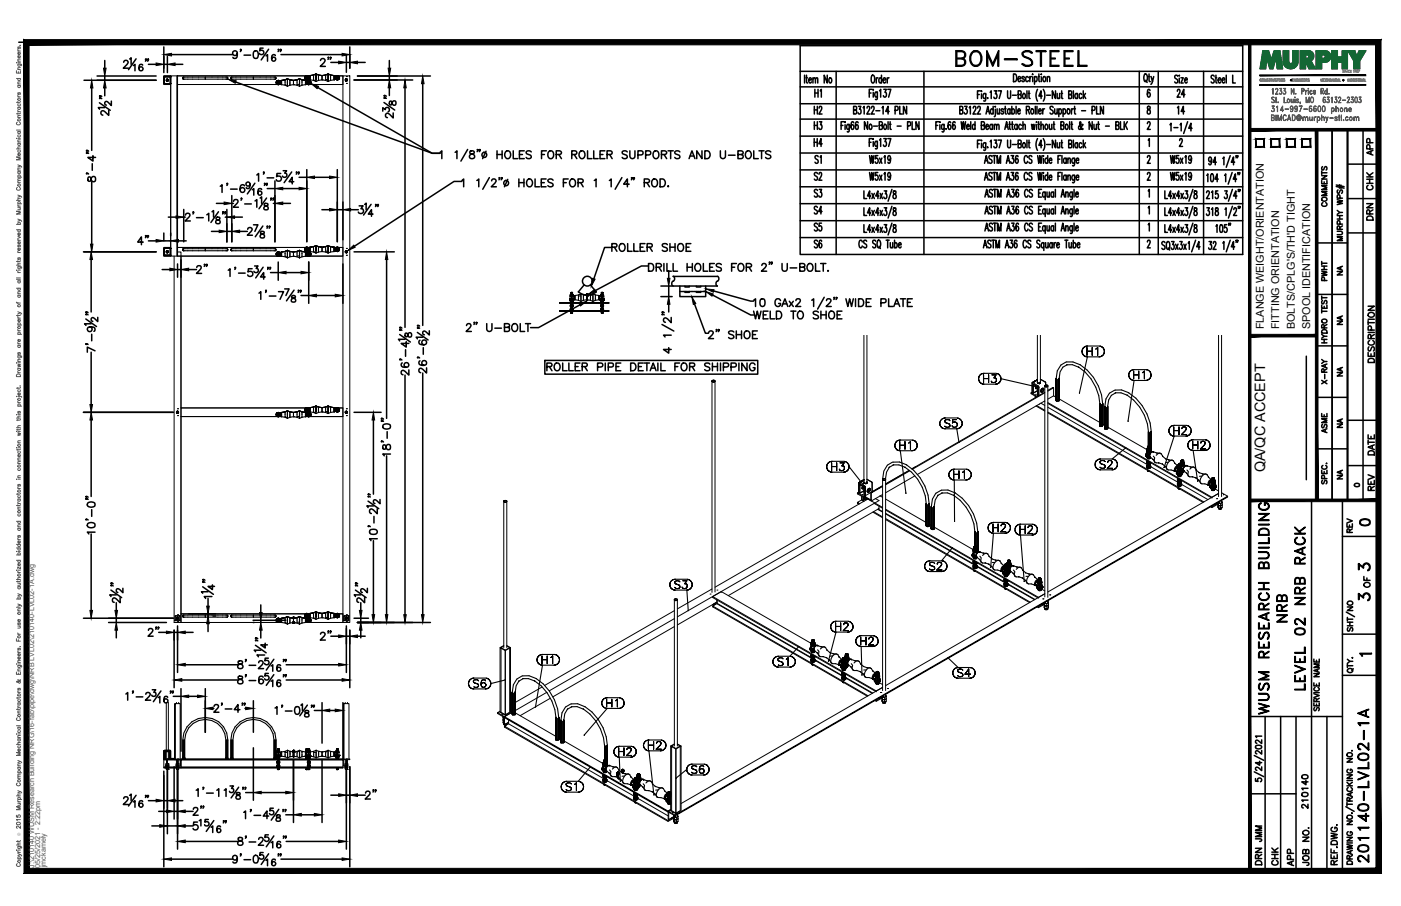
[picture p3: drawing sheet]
<svg xmlns="http://www.w3.org/2000/svg" width="432mm" height="279mm" viewBox="0 0 432 279" stroke-linecap="round" stroke-linejoin="round" font-family="sans-serif">
<defs><g id="words">
<text font-size="8.4" x="293.5" y="21.5">BOM-STEEL</text>
<g font-size="6.6">
<text x="397.6" y="193" transform="rotate(-90 397.6 193)">NRB</text>
<text x="403.2" y="213.8" transform="rotate(-90 403.2 213.8)">LEVEL 02 NRB RACK</text>
<text x="391.9" y="221.5" transform="rotate(-90 391.9 221.5)">WUSM RESEARCH BUILDING</text>
<text x="422.6" y="267.1" transform="rotate(-90 422.6 267.1)">201140-LVL02-1A</text>
</g>
<g font-size="6.2">
<text x="142.5" y="103.4">2&quot; U-BOLT</text>
<text x="217" y="105.5">2&quot; SHOE</text>
</g>
<g font-size="5.7">
<text x="249.8" y="36.3">H2</text>
<text x="249.8" y="41.3">H3</text>
<text x="249.8" y="56.8">S2</text>
<text x="249.8" y="62.1">S3</text>
<text x="249.8" y="67.4">S4</text>
<text x="249.8" y="77.6">S6</text>
<text x="187.3" y="78.7">ROLLER SHOE</text>
<text x="231.1" y="99.5">WELD TO SHOE</text>
<text x="167.2" y="115.7">ROLLER PIPE DETAIL FOR SHIPPING</text>
<text x="417.3" y="186.6">3</text>
</g>
<g font-size="5.3">
<text x="254" y="31" transform="rotate(-90 254 31)">H1</text>
<text x="361.6" y="31">24</text>
<text x="365.8" y="36.3" transform="rotate(-90 365.8 36.3)">14</text>
<text x="249.8" y="46.2">H4</text>
<text x="249.8" y="72.3">S5</text>
<text x="417.7" y="163.3">0</text>
<text x="417.3" y="177.1">3</text>
<text x="389.8" y="260.7" transform="rotate(-90 389.8 260.7)">JMM</text>
<text x="389.8" y="267.8" transform="rotate(-90 389.8 267.8)">DRN</text>
<text x="399.7" y="268.1" transform="rotate(-90 399.7 268.1)">APP</text>
</g>
<g font-size="4.9">
<text x="254" y="51.5" transform="rotate(-90 254 51.5)">S1</text>
<text x="424" y="49" transform="rotate(-90 424 49)">APP</text>
<text x="424" y="59.6" transform="rotate(-90 424 59.6)">CHK</text>
<text x="409.9" y="64.9" transform="rotate(-90 409.9 64.9)">COMMENTS</text>
<text x="424" y="69.1" transform="rotate(-90 424 69.1)">DRN</text>
<text x="409.9" y="87.8" transform="rotate(-90 409.9 87.8)">PWHT</text>
<text x="424.4" y="112.9" transform="rotate(-90 424.4 112.9)">DESCRIPTION</text>
<text x="409.9" y="119.6" transform="rotate(-90 409.9 119.6)">X-RAY</text>
<text x="409.9" y="134.8" transform="rotate(-90 409.9 134.8)">ASME</text>
<text x="424.4" y="141.5" transform="rotate(-90 424.4 141.5)">DATE</text>
<text x="424.4" y="152.4" transform="rotate(-90 424.4 152.4)">REV</text>
<text x="417.7" y="165.5" transform="rotate(-90 417.7 165.5)">REV</text>
<text x="423" y="182.4" transform="rotate(-90 423 182.4)">OF</text>
<text x="403.9" y="250.5" transform="rotate(-90 403.9 250.5)">210140</text>
<text x="394.8" y="268.1" transform="rotate(-90 394.8 268.1)">CHK</text>
<text x="404.3" y="268.1" transform="rotate(-90 404.3 268.1)">JOB NO.</text>
</g>
<g font-size="4.4">
<text x="414.5" y="86.1" transform="rotate(-90 414.5 86.1)">NA</text>
<text x="414.5" y="101.2" transform="rotate(-90 414.5 101.2)">NA</text>
<text x="414.5" y="117.1" transform="rotate(-90 414.5 117.1)">NA</text>
<text x="414.5" y="133" transform="rotate(-90 414.5 133)">NA</text>
<text x="389.9" y="145.7" transform="rotate(-90 389.9 145.7)">QA/QC ACCEPT</text>
<text x="414.5" y="148.9" transform="rotate(-90 414.5 148.9)">NA</text>
</g>
<text font-size="4" x="416.3" y="151.3">0</text>
<text font-size="3.5" x="417.7" y="203.6">1</text>
<g font-size="3.3">
<text x="389.5" y="101.5" transform="rotate(-90 389.5 101.5)">FLANGE WEIGHT/ORIENTATION</text>
<text x="394.3" y="101.5" transform="rotate(-90 394.3 101.5)">FITTING ORIENTATION</text>
<text x="399.1" y="101.5" transform="rotate(-90 399.1 101.5)">BOLTS/CPLG'S/TH'D TIGHT</text>
<text x="403.8" y="101.5" transform="rotate(-90 403.8 101.5)">SPOOL IDENTIFICATION</text>
</g>
<g font-size="2.2" fill="#545454">
<text x="10.5" y="267.5" transform="rotate(-90 10.5 267.5)">J:\210140 WUSM Research Building NRG\16-fab\pipe\dwg\NRB LVL02\210140-LVL02-1A.dwg</text>
<text x="12.4" y="267.5" transform="rotate(-90 12.4 267.5)">05/25/2021 - 2:22pm</text>
<text x="14.1" y="267.4" transform="rotate(-90 14.1 267.4)">jmckamely</text>
</g>
<text font-size="1.3" fill="#545454" x="6.3" y="257.9" transform="rotate(-90 6.3 257.9)">Ó</text>
</g></defs>
<!-- layer: HP-HWS-HGR -->
<g fill="none" stroke="#000" stroke-width=".34">
<path d="M50.6 23.7v2.1zM50.6 23.7v2.1M50.6 23.7h.1M50.6 25.8h1.9M50.7 23.7h.1M50.7 25.8h1.7M50.7 23.7v2.1h1.7M52.4 23.7h.1M52.4 25.8h.2M52.4 23.7h-1.7h1.7h-1.7v2.1h1.7M52.4 23.7l.2 2.1M52.5 23.7h.1"/>
<path d="M52.5 25.8l.1-2.1v2.1M52.6 25.8v-2.1v2.1M56.4 23.9v.3zM56.4 24.2l.1 .2M56.5 23.8h.1M56.5 24.4h.1h-.1M56.5 23.8h.1l-.2 .4 .2 .2h6.7M63.3 24.4h6.6M63.3 23.8v.6M69.9 23.8h-13.4M69.9 23.8l.3 .3-.3 .3M71.2 23.9v.3z"/>
<path d="M71.2 24.2l.1 .2M71.3 23.8l-.1 .1 .1-.1M71.3 24.4h.1M71.3 23.8l-.2 .3 .3 .3h6.7M78.1 24.4h6.6M78.1 23.8v.6M84.7 23.8h-13.4M84.7 23.8l.4 .3-.4 .3M85.2 25.3v.3M85.2 25.1v.7zM85.2 25.8l.2 .2-.2-.2M85.3 25v.9"/>
<path d="M85.3 25.9l.2 .1M85.3 25.2v.5zM85.3 25.7l.2 .2M85.4 25.7v-.5l.2-.1-.2 .1v.5l.2 .1M85.4 25.7l.2 .1M85.4 26l.4 .1-.4-.1M85.4 24.9l-.2 .2M85.5 24.9l-.2 .1M85.5 25l-.2 .2M85.5 25h.1M85.5 25.9h.1M85.5 25.3v.3z"/>
<path d="M85.5 25h1.1v.9M85.5 25.3v.3M85.5 24.9h.1M85.5 26l.3 .1M85.5 25.9h1.1M85.5 25.6l.1 .1M85.5 25.9h.3M85.6 25.1l-.2 .1v.5M85.6 25.1l-.2 .1v.5l.2 .1M85.6 25.2v.4M85.6 25.2v.4h.3M85.6 25.2l-.1 .1"/>
<path d="M85.6 25.7h.2M85.8 25l-.2 .1 .2-.1M85.8 25h.8h-.8M85.8 25.2h.1M85.8 25.2v.5M85.8 24.8h.1M85.8 25v.2M85.8 25.7v.2M85.8 24.8l-.4 .1M85.8 24.8l-.3 .1M85.8 26.1h.1M85.8 25.2h-.2"/>
<path d="M85.8 25.2l.2 .1M85.8 25l.4 .2M85.8 24.8l.3 .1M85.8 25h-.3M85.8 25l-.2 .1M85.8 25h.2M85.9 25.7h-.1M86 25.3v.3M86 25.3v.3zM86 25l.2 .3M86 25.6l-.1 .1M86 25l.2 .2"/>
<path d="M86 25.9h-.2M86.1 25.9v.1M86.1 26l-.3 .1M86.1 24.9l.1 .1M86.2 25.2l-.2-.1 .2 .1M86.2 25.2v.4M86.2 25.2v.5M86.2 25.9l-.4 .2M86.2 25.7l-.6 .1M86.2 25.7l-.2 .2M86.2 25.2v.1M86.2 25.6v-.4v.5"/>
<path d="M86.2 25.6h.1M86.2 25.3h.1M86.2 25.3l.1 .1M86.6 25v.9zM86.6 25v.9M86.6 25.1h.1M86.6 25.7h.1M86.7 24.8v1.3M86.7 24.8v1.3zM86.8 24.8l1.8-.5-1.9 .5v1.3l1.9 .5M87.9 24.6v1.7M87.9 26.1l.7 .5"/>
<path d="M88.6 24.3l1.9 .5-1.1-.2M88.6 24.3l-1.8 .5v1.3M88.6 24.3v1.7zM88.6 26v.6M88.6 24.3l.8 .3M89.4 24.7l1.1 .1M89.4 24.7v1.6M89.4 26.3l-.8 .3M90.5 24.8v1.3M90.5 26.1l-1.1 .2M90.5 26.1l1.1 .2M91.6 24.6l-1.1 .2 1.1-.2"/>
<path d="M91.6 24.7v1.6M91.6 24.6v.1M91.6 26h.7M91.6 26.3l.7 .3 .8-.3M91.6 24.6l-1.1 .2M92.3 24.3l-.7 .3 .7-.3M92.3 24.3l1.8 .5-1-.2M92.3 24.3v2.3v-2.3l.8 .3M92.3 24.3l.8 .3M92.3 24.3l-.7 .3M93.1 24.7l1 .1M93.1 24.7v1.6"/>
<path d="M94 23.8v.3M94 23.7v.6zM94 24.3l.2 .2-.2-.2M94.1 23.6v.8M94.1 24.4l.2 .1M94.1 23.7v.5zM94.1 24.8l.1 1.3M94.1 24.8v1.3M94.1 24.2l.2 .2M94.1 26.1l-1 .2M94.2 24.2l.1-.5h-.1l.1 .6M94.2 24.5l.4 .1-.4-.1"/>
<path d="M94.2 24.8l-.1 1.3M94.2 24.8v1.3zM94.2 23.4l-.2 .3M94.2 25.1h.1M94.2 25.7h.1M94.3 23.4l-.2 .2M94.3 24.5h.1M94.3 24.4h.1M94.3 24.4l.2 .1M94.3 23.7l-.1 .5M94.3 23.7h-.1l.1 .6M94.3 23.9v.2z"/>
<path d="M94.3 25h.9h-.9v.9h.9h-.9zM94.3 25.9h.9M94.3 25v.9M94.3 23.4h.1M94.3 24.5l.3 .1M94.3 24.1l.1 .1M94.3 24.3l.3 .2M94.4 23.8v.4M94.4 24.2h.2M94.5 23.5h.9v1M94.5 24.5h.9M94.5 23.5l-.4 .2"/>
<path d="M94.6 23.5l-.3 .2 .3-.2M94.6 23.5l.8 .1-.8-.1M94.6 23.7l-.3 .4M94.6 23.7v.5M94.6 23.3v.1M94.6 23.5v.2M94.6 24.2v.3M94.6 23.3l-.4 .1M94.6 23.4h-.3M94.6 23.4h.1M94.6 24.6h.1M94.6 23.7l.1 .1"/>
<path d="M94.6 23.5l.4 .2M94.6 23.3l.4 .2M94.6 23.5l-.3 .2M94.6 23.4l.3 .1zM94.7 25.6h.1M94.7 25.3h.1M94.7 25.4v.2M94.7 23.7l.1 .2M94.7 25.6v.1M94.7 23.5l.3 .2M94.7 25.7l.2 .2M94.8 23.9v.2"/>
<path d="M94.8 23.9v.2zM94.8 25.2l.1-.1-.1 .1 .1 .6zM94.8 25.9l.4 .2M94.8 24.9h.1M94.8 25.1l-.1 .2zM94.8 24.9v.1M94.8 24.1l-.2 .1M94.8 24.4l-.2 .1M94.8 25.9l.3 .2M94.9 24.5h.1M94.9 24.5l-.3 .1M94.9 25.3v.3z"/>
<path d="M94.9 25.8l.3 .1-.3-.1M94.9 25.3v.3M94.9 25.9h.1M94.9 25.6l.1 .1M94.9 25.9h.3M95 23.7h-.2h.2M95 23.7v.5M95 23.7v.2M95 24.2l-.4 .3M95 24.2l-.2 .2M95 24.5h-.1M95 25h-.1"/>
<path d="M95 24.1v-.4v.5M95 24.1h.1M95 23.9h.1M95 25.6v.1M95 25.2l-.1 .4M95 23.9v.1M95 24.1v.1M95 25.2l-.1 .1M95 25.7h.2M95.1 25h.1M95.1 24.8h.1M95.1 26.1h.1"/>
<path d="M95.1 24.8l-.3 .1M95.1 24.8l.3 .1M95.2 24.8l-.4 .1 .4-.1M95.2 25h.2M95.2 25h-.9v.9h.9M95.2 25.2v.5M95.2 25.2h.1M95.2 25l.2 .1M95.2 24.8h.1M95.2 25v.2M95.2 25.7v.2M95.2 26.1h.1"/>
<path d="M95.2 25.2l.2 .1M95.2 25l-.3 .1M95.2 25.2h-.2M95.2 24.8l.2 .1M95.2 25l.4 .2M95.2 24.8l.3 .1M95.2 25h-.3M95.4 23.5v1zM95.4 25.3l-.2 .4M95.4 25.3v.3zM95.4 23.6v.9M95.4 23.7h.1"/>
<path d="M95.4 24.3h.1M95.4 26l-.3 .1M95.4 26l-.2 .1M95.4 24.9h.1M95.4 24.9l.2 .1M95.4 25.9h-.2M95.4 25l.2 .2M95.5 23.3v1.3M95.5 23.3v1.3zM95.5 24.9l.2 .2M95.6 23.3l1.8-.5-1.9 .5v1.3l1.9 .5M95.6 25.2v.5"/>
<path d="M95.6 25.2v.5zM95.6 25.7l-.7 .1M95.6 25.7l-.2 .2M95.6 25l.1 .3M95.6 25.9l-.2 .1M95.7 25.1v.5M95.7 25.1v.7M95.7 25.1l-.2-.2 .2 .2M95.7 25.1v.7zM95.7 25.6v-.3v.3M95.7 25.8l-.5 .3M95.7 25.6v.2"/>
<path d="M95.7 25.6l-.1 .3M96.6 23.1v1.7M96.6 24.7l.8 .4M97.4 22.8l1.9 .5zM97.4 22.8l-1.8 .5v1.3M97.4 22.8v1.7zM97.4 24.5v.6M98.2 24.8l-.8 .3M99.3 23.3l-1.1-.2v1.7M99.3 23.4v1.2M99.3 24.6l-1.1 .2M99.3 24.6l1.1 .2"/>
<path d="M100.4 23.1l-1.1 .2 1.1-.2M100.4 23.1l-1.1 .3M100.4 23.1v1.7M100.4 24.5h.7M100.4 24.8l.7 .3 .8-.3M101.1 22.8l-.7 .3 .7-.3M101.1 22.8l1.8 .5-1-.2M101.1 22.8v2.3v-2.3l.8 .3M101.1 22.8l.8 .3M101.1 22.8l-.7 .3M102.9 23.3l.1 1.3M102.9 23.3l-1-.2v1.7"/>
<path d="M102.9 23.3v1.3M102.9 24.6l-1 .2M103 23.3l-.1 1.3M103 23.3v1.3zM103 23.7h.2M103 24.3h.2M103.2 23.5h.8h-.8v.9l.7 .1h-.7zM103.2 23.5v1h.8M103.5 24.1h.1M103.5 23.9h.1M103.5 24v.1M103.5 24.5h.1"/>
<path d="M103.5 24.2l.2 .2M103.6 23.7h.1h-.1l.1 .6zM103.6 23.4h.1M103.6 23.6l-.1 .3zM103.6 24.5h.1M103.6 24.5l.4 .1M103.6 23.4l-.1 .1M103.7 24.5l.2 .1M103.7 24.4h.1M103.7 24.4l.3 .1M103.7 23.9v.2zM103.7 24.3l.3 .2-.3-.2"/>
<path d="M103.7 24.1l.1 .1M103.7 24.3l.3 .2M103.8 23.5l-.1 .1M103.8 23.8l-.1 .3M103.8 24.2h.2M103.9 24.5h.1M103.9 23.5h.1M103.9 24.6h.1M103.9 23.4h-.2M104 23.3l-.4 .1 .4-.1M104 23.5l.2 .1M104 23.5h-.8v1h.8"/>
<path d="M104 23.7l-.3 .3 .1 .2M104 23.7v.5M104 23.3v.1M104 23.5v.2M104 24.2v.3M104 24.6h.1M104 23.5l-.3 .2M104 23.4h.2M104 23.7l.2 .2M104 23.5l.3 .2M104 23.3l.5 .4M104 23.5l-.3 .1"/>
<path d="M104.1 24.2h-.1M104.1 23.8h-.3v.4M104.2 23.9v.2zM104.2 23.9l-.1 .3M104.2 24.5l-.2 .1M104.2 24.3l-.2 .2M104.2 23.4l.2 .2M104.2 24.4l-.2 .1M104.2 24.4h.1M104.2 24.4l.2-.2-.2 .2M104.2 23.6l.2 .1M104.3 23.7l-.1 .6"/>
<path d="M104.3 23.7v.5zM104.4 23.7v.5zM104.4 23.6l.1 .5M104.4 24.4l-.2 .1M104.4 23.6l.1 .2M104.5 23.7v.6M104.5 23.7l-.2-.3 .2 .3M104.5 23.7v.6zM104.5 24.1v-.3v.3M104.5 24.3l-.5 .3M104.5 24.1l-.1 .3M50.6 76.6v2.1z"/>
<path d="M50.6 76.6v2.1M50.6 76.6h.1M50.6 78.7h1.9M50.7 76.6h.1M50.7 78.7h1.7M50.7 76.6v2.1h1.7M52.4 76.6h.1M52.4 78.7h.2M52.4 76.6h-1.7h1.7h-1.7v2.1h1.7M52.4 76.6l.2 2.1M52.5 76.6h.1M52.5 78.7l.1-2.1v2.1"/>
<path d="M52.6 78.7v-2.1v2.1M56.4 76.9v.3zM56.4 77.2l.1 .1M56.5 76.7h.1M56.5 77.3h.1h-.1M56.5 76.7h.1l-.2 .5 .2 .1h6.7M63.3 77.3h6.6M63.3 76.7v.6M69.9 76.7h-13.4M69.9 76.7l.3 .3-.3 .3M71.2 76.9v.3zM71.2 77.2l.1 .1"/>
<path d="M71.3 76.7l-.1 .2 .1-.2M71.3 77.3h.1M71.3 76.7l-.2 .3 .3 .3h6.7M78.1 77.3h6.6M78.1 76.7v.6M84.7 76.7h-13.4M84.7 76.7l.4 .3-.4 .3M85.2 78.2v.3M85.2 78v.7zM85.2 78.7l.2 .2-.2-.2M85.3 78v.8M85.3 78.8l.2 .1"/>
<path d="M85.3 78.1v.5zM85.3 78.6l.2 .2M85.4 78.6v-.5l.2-.1-.2 .1v.5l.2 .1M85.4 78.6l.2 .1M85.4 78.9l.4 .1-.4-.1M85.4 77.8l-.2 .2M85.5 77.8l-.2 .2M85.5 78.9h.1M85.5 78l-.2 .1M85.5 78h.1M85.5 78.8h.1M85.5 78.2v.3z"/>
<path d="M85.5 78.3v.2M85.5 77.8h.1M85.5 78.9l.3 .1M85.5 78.8h.3M85.5 78.5l.1 .1M85.6 78.2v.4M85.6 78.6h.2M85.7 77.9h.9M85.7 78.9h.9M85.8 77.9l-.2 .1 .2-.1M85.8 77.9h.8h-.8M85.8 78.1v.5"/>
<path d="M85.8 77.7v.1M85.8 77.9v.2M85.8 78.6v.3M85.8 77.7l-.4 .1M85.8 77.8h-.3M85.8 77.9l-.3 .1M85.8 78.1l-.3 .1M85.8 77.8h.1M85.8 79h.1M85.8 78.1l.1 .1M85.8 77.9l.2 .1M85.8 77.7l.3 .1"/>
<path d="M85.8 77.8h.3M85.9 78.1l.1 .1M86 78.3v.2M86 78.3v.2zM86 77.9l.2 .4M86 78.7l-.2 .1M86 78l.2 .1M86 78.2v.3zM86 78.5l-.2 .1M86.1 78.9l-.3 .1M86.1 77.8l.1 .1M86.2 78.1l-.2-.1 .2 .1"/>
<path d="M86.2 78.1v.4M86.2 78.1v.5M86.2 78.6l-.2 .2M86.2 78.6l-.2 .1M86.2 78.9h-.1M86.2 78.1v.2M86.2 78.5v-.4v.5M86.2 78.5h.1M86.2 78.3h.1M86.6 77.9v1M86.6 77.9v1zM86.6 78h.1"/>
<path d="M86.6 78.6h.1M86.7 77.7v1.3M86.7 77.7v1.3zM86.8 77.7l1.8-.5-1.9 .5v1.3l1.9 .5M87.9 77.5v1.7M87.9 79l.7 .5M88.6 77.2l1.9 .5zM88.6 77.2l-1.8 .5v1.3M88.6 77.2v1.7zM88.6 78.9v.6M89.4 79.2l-.8 .3M90.5 77.7l-1.1-.2v1.7"/>
<path d="M90.5 77.8v1.2M90.5 79l-1.1 .2M90.5 79l1.1 .2M91.6 77.5l-1.1 .2 1.1-.2M91.6 77.5l-1.1 .3M91.6 77.5v1.7M91.6 79.2l.7 .3 .8-.3M91.6 78.9h.7M92.3 77.2l-.7 .3 .7-.3M92.3 77.2l1.8 .5-1-.2M92.3 77.2v2.3v-2.3l.8 .3M92.3 77.2l.8 .3"/>
<path d="M92.3 77.2l-.7 .3M93.1 77.6l1 .1M93.1 77.6v1.6M93.1 77.6h.1M94 76.7v.3M94 76.6v.6zM94 77.2l.2 .3-.2-.3M94.1 76.5v.8M94.1 77.3l.2 .1M94.1 77.3l.2 .2M94.1 76.7v.4M94.1 76.7v.5"/>
<path d="M94.1 77.7l.1 1.3M94.1 77.7v1.3M94.1 77.2h.2M94.1 77.2l.2 .1M94.1 79l-1 .2M94.2 77.1l.1-.5-.1 .1 .1 .5M94.2 77.5l.4 .1-.4-.1M94.2 77.7l-.1 1.3M94.2 77.7v1.3zM94.2 78h.1M94.2 78.6h.1M94.3 77.4v.1"/>
<path d="M94.3 77.3h.1M94.3 77.3l.2 .1M94.3 76.6l-.1 .5M94.3 76.6l-.1 .1 .1 .5M94.3 76.8v.2zM94.3 77.9h.9h-.9v.9l.9 .1h-.9zM94.3 77.9v1h.9M94.3 76.3l-.2 .2M94.3 77.5h.3M94.3 77l.1 .1M94.3 77.2l.3 .2M94.3 76.3h.3"/>
<path d="M94.4 76.7l-.1 .3M94.4 76.7v.4M94.4 76.7l.2 .5M94.4 76.7h.3M94.4 77.1l.2 .1M94.5 76.4h.9zM94.5 77.4h.1M94.5 76.4l-.4 .3M94.6 76.4l-.3 .2 .3-.2M94.6 77.4h.8M94.6 76.4h.8v1M94.6 76.4l.2 .1"/>
<path d="M94.6 77.2h.1M94.6 76.7v.5M94.6 76.2v.1M94.6 76.4v.3M94.6 77.2v.2M94.6 76.2l-.6 .4M94.6 76.3h-.3M94.6 76.3h.1M94.6 77.5h.1M94.6 76.4l.4 .3M94.6 76.2l.3 .1M94.6 76.4l-.3 .2"/>
<path d="M94.6 76.7h.1M94.6 76.3l.4 .1M94.6 76.3l.3 .1M94.7 78.5h.1M94.7 78.3h.1M94.7 78.3v.2M94.7 76.7l.1 .1M94.7 78.6h.1M94.7 77.3h.1M94.7 76.4l.1 .1M94.7 78.6l.2 .2M94.8 76.8v.2"/>
<path d="M94.8 76.8v.2zM94.8 78.1l.1-.1-.1 .1 .1 .6zM94.8 78.9l.4 .1M94.8 77.3l-.2 .1M94.8 77.8h.1M94.8 78l-.1 .3zM94.8 77.8v.1M94.8 77l-.2 .2M94.8 76.5l.2 .2M94.8 78.9l.3 .1M94.9 77.5h-.3M94.9 77.4l-.3 .1"/>
<path d="M94.9 78.2v.3zM94.9 78.7l.3 .1-.3-.1M94.9 78.3v.2M94.9 78.8h.1M94.9 78.5l.1 .1M94.9 78.7l.3 .2M95 76.7l-.2-.1 .2 .1M95 76.7v.5M95 76.7v.4M95 76.7v.4zM95 76.7h.1M95 77.1l-.4 .3"/>
<path d="M95 77.2l-.2 .1M95 77.4l-.1 .1M95 76.7v.1M95 77.9l-.1 .1M95 77h.1M95 76.8h.1M95 78.2v.4M95 76.8v.1M95 77v.2M95 78.6h.2M95.1 77.9h.1M95.1 77.8h.1"/>
<path d="M95.1 79h.1M95.1 77.8h-.3M95.1 77.8h.3M95.2 77.7l-.4 .1 .4-.1M95.2 77.9l.2 .1M95.2 77.9h-.9v1h.9M95.2 78.1l-.2 .5h.3M95.2 78.1v.5M95.2 77.7v.1M95.2 77.9v.2M95.2 78.6v.3M95.2 79h.1"/>
<path d="M95.2 78.1l-.3 .1M95.2 77.9l-.3 .1M95.2 77.8h.2M95.2 78.1l.1 .1M95.2 77.7l.3 .1M95.3 78.6h-.1M95.3 78.1l.1 .1M95.4 76.4v1zM95.4 78.3v.2M95.4 78.3v.2zM95.4 76.5v.9M95.4 76.6h.1"/>
<path d="M95.4 77.2h.1M95.4 78.9l-.3 .1M95.4 78.9l-.2 .1M95.4 78.7l-.2 .1M95.4 77.8h.1M95.4 78l.2 .1M95.4 77.8l.2 .2M95.4 78.8l-.2 .1M95.4 78.2v.3zM95.4 78.5l-.1 .1M95.4 78.9h.1M95.5 76.2v1.4"/>
<path d="M95.5 76.2v1.4zM95.5 78.9l-.3 .1M95.5 77.8l.2 .2M95.6 76.2l1.8-.4-1.9 .4v1.4l1.9 .4M95.6 78.1v.5M95.6 78.1v.5zM95.6 78.6l-.2 .1M95.6 78l.1 .2M95.6 78.8l-.2 .1M95.7 78v.5M95.7 78v.7M95.7 78l-.2-.2 .2 .2"/>
<path d="M95.7 78v.7zM95.7 78.5v-.3v.3M95.7 78.7l-.2 .2M95.7 78.5l-.1 .3M96.6 76.1v1.6M96.6 77.6l.8 .4M97.4 75.8l1.9 .4zM97.4 75.8l-1.8 .4v1.4M97.4 75.8v1.7zM97.4 77.5v.5M98.2 77.7l-.8 .3M99.3 76.2l-1.1-.1v1.6"/>
<path d="M99.3 77.6l-1.1 .1M99.3 77.6l1.1 .1M100.4 76.1l-1.1 .1 1.1-.1M100.4 76.1l-1.1 .1v1.4M100.4 76.1v1.6M100.4 77.7l.7 .3 .8-.3M100.4 77.5h.7M101.1 75.8l-.7 .3 .7-.3M101.1 75.8l1.8 .4-1-.1M101.1 75.8v2.2v-2.2l.8 .3M101.1 75.8l.8 .3M101.1 75.8l-.7 .3"/>
<path d="M102.9 76.2l.1 1.4M102.9 76.2l-1-.1v1.6M102.9 76.2v1.4M102.9 77.6l-1 .1M103 76.2l-.1 1.4M103 76.2v1.4zM103 76.6h.2M103 77.2h.2M103.2 77.3l.8 .1M103.2 76.4v1M103.5 77h.1M103.5 76.8h.1"/>
<path d="M103.5 76.9v.1M103.5 77.1v.1M103.5 76.7h.1M103.5 77.4l.1 .1M103.5 77.2l.2 .1M103.6 76.7l.1-.1-.1 .1 .1 .5zM103.6 76.3h.1M103.6 77.4h.1M103.6 77.5l.4 .1M103.6 76.3l-.1 .1M103.7 76.4l.2-.1zM103.7 77.4l.2 .1"/>
<path d="M103.7 76.5l-.2 .2M103.7 77.3h.1M103.7 77.3l.3 .1M103.7 76.8v.2zM103.7 77.2l.3 .2-.3-.2M103.7 77l.1 .1M103.7 77.2l.3 .2M103.8 76.4l-.1 .1M103.8 76.7v.4M103.8 76.7l-.1 .3M103.8 76.7h.3M103.8 77.1l.2 .1"/>
<path d="M103.9 77.4h.1M103.9 77.5h.1M104 76.4h-.8v1h.8h-.8v-1h.8h-.8v.9l.7 .1M104 76.2l-.4 .1 .4-.1M104 76.4h.1M104 77.4h.1M104 76.4l.2 .1M104 77.2h.1M104 76.7l-.2 .4M104 76.7v.5M104 76.2v.1M104 76.4v.3"/>
<path d="M104 77.2v.2M104 77.5v.1M104 76.3h-.1M104 76.4l-.3 .2M104 76.3h.2M104 76.4l.3 .3M104 76.2l.5 .4M104 76.4l-.3 .1M104.1 76.7h.1M104.1 76.7l.1 .1M104.2 76.8v.2zM104.2 76.8l-.2 .4"/>
<path d="M104.2 77.5h-.2M104.2 76.3l.2 .2M104.2 77.3l-.2 .1M104.2 76.5l.2 .2M104.3 76.7v.4l-.3 .3M104.3 76.7v.4zM104.4 76.7v.4zM104.4 76.7v.5M104.4 77.2l-.2 .1M104.4 76.7h.1M104.4 77.1v.1M104.4 76.5l.1 .5"/>
<path d="M104.4 77.3l-.2 .2M104.4 76.5l.1 .2M104.5 76.6v.6M104.5 76.6l-.2-.3 .2 .3M104.5 76.6v.6zM104.5 77v-.3v.3M104.5 77.2l-.5 .4M104.5 77l-.1 .3M175.5 92.4h1.3M175.6 92.2v.2l.2-.2zM175.6 92.2h.2l-.2 .2M175.6 92.4h.1"/>
<path d="M175.6 92.4l.3 .1M175.7 91.3v.9M175.8 90.8v.5zM175.8 92.5v.4M175.8 95.2v.5M175.8 94.1v.4M175.8 91.3h.1M175.8 92.5v.1M175.8 94.5h.1M175.8 92.5l.1 .8M175.8 90.8h.8M175.8 95.2h.8"/>
<path d="M175.8 95.7h.8M175.8 94.1h.8M175.9 92.4h-.3h.3M175.9 92.4l.3 .1h-.2M175.9 93.5v2.3M175.9 96l.1 .5M175.9 96.5h.1M175.9 90.2h.6M176 92.2h-.2h.2M176 91.3h-.2h.2M176 96.5h.5M176 90.2v1.1"/>
<path d="M176 93.5v2.3M176 96v.5M176 90.2l-.2 1.1M176 90.8h-.2v.5h.2M176 92.5l-.2 .1v.3h.4M176 95.2h-.2v.5h.2M176 94.1h-.2v.4h.4M176 90.2h.1M176 92.5v.8M176 91.3h.6M176.1 90.2v.6M176.1 93v.3"/>
<path d="M176.1 93.5v.6M176.1 94.5v.7M176.1 95.7v.1M176.1 96v.5M176.1 90.2h.1M176.2 92.4h-.3h.3M176.2 91.3h-.2h.2M176.2 90.8v1.1M176.2 92.4h.7M176.2 90.2h.1M176.2 90.2v.6M176.2 90.8v.5"/>
<path d="M176.2 92.4v.9M176.2 93.5v2.3M176.2 91.3h.2M176.2 96v.5M176.3 92.2h-.3h.3M176.3 96.5h.1M176.3 90.2l.1 1.1M176.3 93.5v2.3M176.3 96v.5M176.4 90.2h.1M176.4 96.5l.1-.5v.5M176.4 92.5l-.2 .4h.4"/>
<path d="M176.4 95.2h-.2v.5h.2M176.4 94.1h-.2v.4h.4M176.4 92.5l.2 .1M176.4 92.5l-.1 .8M176.4 96.5h.1M176.4 90.2v.6M176.4 93v.3M176.4 93.5v.6M176.4 94.5v.7M176.4 95.7v.1M176.4 92h.6M176.5 92.2h-.2h.2"/>
<path d="M176.5 90.8h.1M176.5 95.2h.1M176.5 95.7h.1M176.5 94.1h.1M176.6 92.5v.1M176.6 92.2l-.2-.2 .3 .2M176.6 91.3h-.2h.2M176.6 92.9l-.8 .1M176.6 94.5h-.8M176.6 90.8v.5M176.6 92.5v.4M176.6 95.2v.5"/>
<path d="M176.6 94.1v.4zM176.7 91.3h.1M176.6 92.6v.3M176.6 94.1v.4M176.6 91.3h.1M176.6 91.3l-.2 .3M176.7 91.3h.3M176.7 92.2h-.2h.2M176.7 92.2l.1 .1M176.8 92.4h-.3h.3M176.9 92.4h.1M177 92.3l-.2 .1"/>
<path d="M177 91.3v.9zM177 91.3v1zM177 92.1h.1M177 91.5h.1M177.1 91.1l.1 1.3M177.1 91.1v1.3zM177.2 91.1v1.3M177.2 92.4l1.1 .2M178.3 91l-1.2 .1v1.3M178.3 91v.3M178.3 91.3v1.3M178.3 91.3l.8-.1v1.7"/>
<path d="M178.3 91l.8-.4 .7 .4M178.3 92.6l.8 .3M179.1 90.8v-.2v.2M179.1 90.8v2.1M179.8 91v1.6M179.8 92.6l-.7 .3M179.8 91l1 .1M180.7 90.9l.4 .1zM180.7 90.7v.2zM180.7 90.7v.2M180.7 90.7h.4M180.7 90.7h.1"/>
<path d="M180.8 91h.1M180.8 91.3v1.3M180.8 92.6h.1M180.8 90.9v.1M180.8 90.7l.1 .2zM180.8 92.4l-1 .2M180.8 91.3h.1M180.8 90.7v.2M180.8 91v.3M180.8 92.5v.1M180.8 90.7h.2M180.8 90.9h-.1"/>
<path d="M180.8 92.6v.1M180.8 92.7h.1M180.8 90.7h.1M180.8 92.7h.2M180.9 90.7l-.1 .2M180.9 90.9v.1M180.9 90.7h.1M180.9 91.3h.1M180.9 91.3l-.1 1.4M180.9 91.3v1.4M180.9 90.7v.6M180.9 90.6l-.1 .1"/>
<path d="M180.9 90.6l.1 .1M180.9 90.6v.1M181 91.3h.1M181 92.7h.1M181 91.3v1.4M181 91v.3M181 92.4l1.7 .5M181 91.3v1.3M181 91h.1M181 90.7h.1M181 90.7v.2zM181 90.7l-.1 .2"/>
<path d="M181 92.5v.1M181 92.6v.1M181 90.7v.2M181.1 90.9v.1M181.1 90.7h.1M182 91l.7-.4 .8 .4M182 91v.2M182 91l-1 .1M182.7 90.8l-.7 .4v1.4M182.7 90.6v2.3M183.5 91l1.2 .1v1.3l-1.2 .2M183.5 91v1.6"/>
<path d="M183.5 92.6l-.8 .3M184.6 91.1v1.3M184.7 91.1v1.3M184.7 91.1v1.3zM184.7 92.1h.1M184.7 91.5h.1M184.8 91.3v1M184.8 92h.6M184.9 92.4h1.3M185 92.3v.1M185 92.4h.1M185 92.4l.3 .1"/>
<path d="M185.1 91.3h.3zM185.2 90.8v.5zM185.2 92.5v.4h.4M185.2 95.2v.5zM185.2 94.1v.4M185.2 90.8v.5M185.2 92.6l.1 .7M185.2 94.1v1.1M185.2 95.2l.1 .6M185.2 91.3h.1M185.2 94.5h.4M185.2 92.5v.1"/>
<path d="M185.2 90.8h.8M185.2 95.2h.8M185.2 95.7h.8M185.2 94.1h.8M185.3 92.4h-.3h.3M185.3 92.2h-.2h.2M185.3 92.4l.3 .1h-.2M185.3 93.5l-.1 .6M185.3 96l.1 .5M185.3 96.5h.1M185.3 90.2h.6M185.4 92l-.4 .3"/>
<path d="M185.4 91.3h-.2h.2M185.4 96.5h.5M185.4 92l-.2 .2M185.4 90.2v1.1M185.4 93.5v2.3M185.4 96v.5M185.4 91.6l-.6-.3v1h.2M185.4 90.2l-.2 .6M185.4 90.8h-.2v.5h.2M185.4 95.2h-.2v.5h.2M185.4 94.1h-.2v.4M185.4 90.2h.1"/>
<path d="M185.4 96.5h.1M185.4 91.3h.2M185.4 92.5l-.2 .1M185.4 92.5v.8M185.4 90.2v.6M185.4 93v.3M185.4 93.5v.6M185.4 94.5v.7M185.4 95.7v.1M185.5 90.2h.1M185.5 92.2h-.2h.2M185.6 91.6v.2"/>
<path d="M185.6 92.4h-.3h.3M185.6 91.3h-.2h.2M185.6 91.6v.3zM185.6 91.7v.2zM185.6 92.4h.7M185.6 96l-.1 .5M185.6 90.2h.1M185.6 90.2v1.1M185.6 92.4v.9M185.6 93.5v2.3M185.6 91.3h.2M185.6 91.3v.6"/>
<path d="M185.7 96.5h.1M185.7 90.2l.1 1.1M185.7 93.5v2.3M185.7 96v.5M185.8 90.2h.1M185.8 96.5h.1M185.8 90.8h-.2v.5h.2M185.8 92.5l-.2 .4h.4M185.8 95.2h-.2v.5h.2M185.8 94.1h-.2v.4h.4M185.8 92.5l.2 .1M185.8 92.5l-.1 .8"/>
<path d="M185.8 91.3h.2M185.8 92.2h-.3h.3M185.8 96l.1 .5zM185.8 90.2v.6M185.8 93v.3M185.8 93.5v.6M185.8 94.5v.7M185.8 95.7v.1M185.9 90.8h.1M185.9 95.2h.1M185.9 95.7h.1M185.9 94.1h.1"/>
<path d="M186 92.5v.1M186 91.3h-.2h.2M186 92.9l-.8 .1M186 94.5h-.8M186 90.8v.5M186 92.5v.4M186 95.2v.5M186 94.1v.4zM186 92.6v.3M186 94.1v.4M186 91.3h.1M186 92.2h-.2h.2"/>
<path d="M186.1 91.3v.9M186.1 91.3h.1M186.2 92.4h-.3h.3M186.2 92.2h-.2l.2 .2M186.2 92.2h-.2h.2M186.2 92.2v.2M186.3 92.4h.1M301.6 116.8l.1 .5-.1-.5M301.7 116.3l-.1 .5 .1-.5M301.7 117.3l.2 .5-.2-.5M301.9 115.8l-.2 .5 .2-.5M301.9 117.8l.4 .3-.4-.3"/>
<path d="M302.3 115.4l-.4 .4 .4-.4M302.3 118.1l.5 .3-.5-.3M302.8 115.2l-.5 .2 .5-.2M302.8 118.4l.5 .1-.5-.1M303.1 115.6v2.4v-2.4M303.1 116.7h1.6h-1.6M303.3 115.1l-.5 .1 .5-.1M303.3 118.5h3.5M303.3 115.1h3.5M304.7 115.6v2.4v-2.4M305.5 117.5l.2 .4zM305.7 115.6h1.3h-1.3"/>
<path d="M305.7 117.9l.7 .1zM306.3 116.5h.3h-.3M306.6 116.5l.3 .1-.3-.1M306.7 117.9l-.3 .1 .3-.1M306.8 118.5l.6-.1-.6 .1M306.9 116.6l.1 .1-.1-.1M307 115.6l-.7 .9 .7-.9M307 117.6l-.3 .3 .3-.3M307 116.7l.1 .4-.1-.4M307.1 117.1l-.1 .5zM307.4 115.2l-.6-.1 .6 .1M307.4 118.4l.4-.3-.4 .3"/>
<path d="M307.8 115.4l-.4-.2 .4 .2M307.8 118.1l.4-.3-.4 .3M308.2 115.8l-.4-.4 .4 .4M308.2 117.8l.2-.5-.2 .5M308.4 116.3l-.2-.5 .2 .5M308.4 117.3l.1-.5-.1 .5M308.5 116.8l-.1-.5 .1 .5M308.5 116.8l11.7 2.7M318.2 118.1l1.5-1-1.6 1v2.9l.4 .2 1.2-.7-1.2 .7v-2.6M318.2 118l1.5-.9zM318.5 118.7v2.5l-.4-.2v-2.9l1.6-1-1.5 .9 1.5-.9-1.5 .9 1.8 1 .2 .4M318.5 118.6h.1"/>
<path d="M318.5 118.6l1.2 .6M318.6 118.6h-.1M318.6 118.6l1.1 .6M319.2 119.7h.1M319.4 119.1l-.3 .5 .2 .3 .3-.1-.5-.2zM319.6 119.3l-.4 .4M319.6 119.2v.1M319.7 119.2l.1 .2M319.7 119.7l-.1 .1M319.8 117.8l.1 .3M319.8 117.8v.3zM319.8 119.4v2.6l.2 .1-.2-.1 .3-.2"/>
<path d="M319.8 118.1v-.3l.1 .3M319.8 119.4v2.6M319.9 118.1h.6M319.9 118.1l.4 .1M320.2 119.4h.1M320.2 119.3v2.7M320.5 118.1l-.2 .4M320.5 118.1l.2-.3v.3M320.7 117.8l-.2 .3M320.7 117.8h.1M320.7 117l1.4 .8M321.2 119.8l-.3 .3a.43 .43 0 0 0-.2 .5 .43 .43 0 0 0 .5 .3"/>
<path d="M321.3 119.8l-.1 .4M321.3 119.8h-.1M321.5 119.7l.1 .2M321.5 119.7l-.2 .1M321.6 119.9v.4M322.1 117.8l.2 1zM325.5 116.7v6.5M325.5 116.8v6.5zM325.5 116.7l.1 6.8M325.7 116.9v6.5l.2 .1-.2-.1M325.9 117v6.5h.2h-.2h.2h-.2v.3M326.1 117v6.5l.2-.1-.2 .4"/>
<path d="M326.3 116.9v6.5M326.4 116.7v6.6zM328.9 112.5l-1.3 .8-.9 1.4-.3 2v6.9v-.3M328.9 112.5h-.2h1.8l1.9 .7a14.5 14.5 0 0 1 6.6 11.4v-.2M333.5 108.4l.1 .5-.1-.5M333.6 107.9l-.1 .5 .1-.5M333.6 108.9l.2 .5-.2-.5M333.8 107.4l-.2 .5 .2-.5M333.8 109.4l.4 .3-.4-.3M334.2 107l-.4 .4 .4-.4M334.2 109.7l.4 .3-.4-.3M334.6 106.8l-.4 .2 .4-.2"/>
<path d="M334.6 110l.5 .1-.5-.1M335 107.2v2.4v-2.4M335 108.3h1.6h-1.6M335.1 106.7l-.5 .1 .5-.1M335.1 106.7h3.6M336.6 107.2v2.4v-2.4M337.7 107.6l.3-.1-.3 .1M338 107.5l.3-.3-.3 .3M338.3 107.2v2.4v-2.4M338.7 110.1l.5-.1-.5 .1M338.7 110.1h-3.6l-2.4 11.1M339.2 106.8l-.5-.1 .5 .1"/>
<path d="M339.2 110l.5-.3-.5 .3M339.7 107l-.5-.2 .5 .2M339.7 109.7l.4-.3-.4 .3M340.1 107.4l-.4-.4 .4 .4M340.1 109.4l.2-.5-.2 .5M340.3 107.9l-.2-.5 .2 .5M340.3 108.9l.1-.5-.1 .5M340.4 108.4l-.1-.5 .1 .5M347.9 115.6l.1 .5-.1-.5M348 115.1l-.1 .5 .1-.5M348 116.1l.2 .5-.2-.5M348.2 114.7l-.2 .4 .2-.4"/>
<path d="M348.2 116.6l.4 .4-.4-.4M348.6 114.3l-.4 .4 .4-.4M348.6 117l.4 .2-.4-.2M349 114.1l-.4 .2 .4-.2M349 117.2l.5 .1-.5-.1M349.4 114.5v2.3v-2.3M349.4 115.6h1.6h-1.6M349.5 114l-.5 .1 .5-.1M349.5 114h3.6M351 114.5v2.3v-2.3M352.1 114.9l.3-.1-.3 .1M352.4 114.8l.3-.3-.3 .3"/>
<path d="M352.7 114.5v2.3v-2.3M353.1 117.3l.5-.1-.5 .1M353.1 117.3h-3.6l-1.8 12.6M353.6 114.1l-.5-.1 .5 .1M353.6 117.2l.5-.2-.5 .2M354.1 114.3l-.5-.2 .5 .2M354.1 117l.4-.4-.4 .4M354.5 114.7l-.4-.4 .4 .4M354.5 116.6l.2-.5-.2 .5M354.7 115.1l-.2-.4 .2 .4M354.7 116.1l.1-.5-.1 .5M354.8 115.6l-.1-.5 .1 .5"/>
<path d="M85.2 127.7v.3M85.2 127.5v.7zM85.2 128.2l.2 .2-.2-.2M85.3 127.5v.8M85.3 128.3l.2 .1M85.3 127.6v.5zM85.3 128.1l.2 .2M85.4 128.1v-.5l.2-.1-.2 .1v.5l.2 .1M85.4 128.1l.2 .1M85.4 128.4l.4 .1-.4-.1M85.4 127.3l-.2 .2M85.5 127.3l-.2 .2"/>
<path d="M85.5 128.3h.1M85.5 127.7v.3zM85.5 127.4h1.1v.9M85.5 127.3h.1M85.5 127.4l-.2 .2M85.5 128.4l.3 .1M85.5 128.3h1.1M85.5 128l.1 .1M85.5 128.3h.3M85.6 127.5l-.2 .1v.5M85.6 127.5l-.2 .1v.5l.2 .1M85.6 127.6l-.1 .4"/>
<path d="M85.6 127.6v.4M85.6 127.6l.2 .5M85.6 128.1h.3M85.8 127.4l-.2 .1 .2-.1M85.8 127.4h.8h-.8M85.8 127.6h.1M85.8 127.6v.5M85.8 127.2l-.4 .1M85.8 127.2l-.3 .1M85.8 127.2h.1M85.8 128.5h.1M85.8 127.6h-.2"/>
<path d="M85.8 127.6l.2 .1M85.8 127.4l.4 .2M85.8 127.2l.3 .1M85.8 127.4h-.3M85.8 127.4l-.2 .1M85.8 127.4h.2M85.8 127.4v.2M85.8 128.1v.2M85.9 128v.1M86 127.7v.3M86 127.7v.3zM86 127.4h.1"/>
<path d="M86 128l-.1 .1M86 127.4l.2 .2M86 128.3h-.2M86.1 128.4l-.3 .1M86.1 128.3v.1M86.1 127.3l.1 .1M86.2 127.6l-.2-.1 .2 .1M86.2 127.6v.4M86.2 127.6v.5M86.2 128.1l-.6 .1M86.2 128.3l-.4 .2M86.2 128.1l-.2 .2"/>
<path d="M86.2 127.6v.1M86.2 128v-.4v.5M86.2 128h.1M86.2 127.7h.1M86.2 127.7l.1 .1M86.6 127.4v.9zM86.6 127.4v.9M86.6 127.5h.1M86.6 128.1h.1M86.7 127.2v1.3M86.7 127.2v1.3zM86.8 127.2l1.8-.5-1.9 .5v1.3l1.9 .5"/>
<path d="M87.9 127v1.7M87.9 128.5l.7 .5M88.6 126.7l1.9 .5-1.1-.2M88.6 126.7l-1.8 .5v1.3M88.6 126.7v1.7zM88.6 128.4v.6M88.6 126.7l.8 .3M89.4 127.1l1.1 .1M89.4 127.1v1.6M89.4 128.7l-.8 .3M90.5 128.5l-1.1 .2M90.5 128.5l1.1 .2"/>
<path d="M90.5 127.2v1.3M91.6 127l-1.1 .2 1.1-.2M91.6 127.1v1.6M91.6 128.4h.7M91.6 128.7l.7 .3 .8-.3M91.6 127l-1.1 .2M91.6 127v.1M92.3 126.7l-.7 .3 .7-.3M92.3 126.7l1.8 .5-1-.2M92.3 126.7v2.3v-2.3l.8 .3M92.3 126.7l.8 .3M92.3 126.7l-.7 .3"/>
<path d="M93.1 127.1l1 .1M93.1 127.1v1.6M94 126.2v.3M94 126.1v.6zM94 126.7l.2 .2-.2-.2M94.1 126v.8M94.1 126.8l.2 .1M94.1 126.1v.5zM94.1 127.2l.1 1.3M94.1 127.2v1.3M94.1 126.6l.2 .2M94.1 128.5l-1 .2"/>
<path d="M94.2 126.6l.1-.5h-.1l.1 .6M94.2 126.9l.4 .1-.4-.1M94.2 127.2l-.1 1.3M94.2 127.2v1.3zM94.2 125.8l-.2 .3M94.2 127.5h.1M94.2 128.1h.1M94.3 125.8l-.2 .2M94.3 126.8h.1M94.3 126.8l.2 .1M94.3 126.1l-.1 .5M94.3 126.1h-.1l.1 .6"/>
<path d="M94.3 126.3v.2zM94.3 127.4h.9h-.9v.9h.9h-.9zM94.3 128.3h.9M94.3 127.4v.9M94.3 125.8h.1M94.3 126.9l.3 .1M94.3 126.5l.1 .1M94.3 126.7l.3 .2M94.4 126.1l-.1 .4M94.4 126.2v.4M94.4 126.1l.2 .5M94.4 126.6h.2"/>
<path d="M94.4 126.1l.4 .2M94.5 125.9h.9v1M94.5 125.9l-.4 .2M94.5 126.9h.9M94.6 125.9l-.3 .2 .3-.2M94.6 125.9l.8 .1-.8-.1M94.6 126.1v.5M94.6 125.7l-.4 .1M94.6 125.8h-.3M94.6 125.8h.1M94.6 127h.1M94.6 125.9l.4 .2"/>
<path d="M94.6 125.7l.4 .2M94.6 125.9l-.3 .2M94.6 126.1l.1 .1M94.6 125.7v.1M94.6 125.9v.2M94.6 126.6v.3M94.6 125.8l.3 .1zM94.7 128h.1M94.7 127.7h.1M94.7 127.8v.2M94.7 128v.1M94.7 125.9l.3 .2"/>
<path d="M94.7 128.1l.2 .2M94.8 126.3v.2M94.8 126.3v.2zM94.8 127.6l.1-.1-.1 .1 .1 .6zM94.8 128.3l.4 .2M94.8 127.3h.1M94.9 127.4h.1M94.8 126.5l-.2 .1M94.8 126.8l-.2 .1M94.8 127.3v.1M94.8 128.3l.3 .2M94.9 126.9l-.3 .1"/>
<path d="M94.9 126.9h.1M94.9 127.7v.3zM94.9 128.2l.3 .1-.3-.1M94.9 128.3h.1M94.9 128l.1 .1M94.9 128.3h.3M95 126.1h-.2h.2M95 126.1v.5M95 126.6l-.4 .3M95 126.9l-.4 .1M95 126.6l-.2 .2M95 126.1v.2"/>
<path d="M95 126.5v-.4v.5M95 126.5h.1M95 126.3h.1M95 127.6v.4M95 127.6l-.1 .4M95 126.3v.1M95 126.5v.1M95 128.1h.3M95.1 127.4h.1M95.1 127.2h.1M95.1 128.5h.1M95.1 127.2l-.3 .1"/>
<path d="M95.1 127.2l.3 .1M95.2 127.2l-.4 .1 .4-.1M95.2 127.4h.2M95.2 127.4h-.9v.9h.9M95.2 127.6l-.2 .5M95.2 127.6h.1M95.2 127.6v.5M95.2 127.6l.2 .1M95.2 127.4l-.3 .1M95.2 127.6h-.2M95.2 127.2l.2 .1M95.2 127.4l.4 .2"/>
<path d="M95.2 127.2l.3 .1M95.2 127.4h-.3M95.2 127.2h.1M95.2 127.4v.2M95.2 128.1v.2M95.2 128.5h.1M95.3 128l-.1 .1M95.4 125.9v1zM95.4 127.7l-.1 .4M95.4 127.7v.3zM95.4 126.1h.1M95.4 126v.9"/>
<path d="M95.4 126.7h.1M95.4 128.4l-.3 .1M95.4 128.4l-.2 .1M95.4 127.3h.1M95.4 127.3l.2 .2M95.4 128.3h-.2M95.4 127.4v.1M95.4 127.5l.2 .1M95.5 125.7v1.3M95.5 125.7v1.3zM95.5 127.3l.2 .2M95.6 125.7l1.8-.5-1.9 .5v1.3l1.9 .5"/>
<path d="M95.6 127.6v.5M95.6 127.6v.5zM95.6 128.1l-.7 .1M95.6 128.1l-.2 .2M95.6 127.5l.1 .5M95.6 127.5l.1 .2M95.6 128.3l-.2 .1M95.7 127.5v.7M95.7 127.5l-.2-.2 .2 .2M95.7 127.5v.7zM95.7 128v-.3v.3M95.7 128.2l-.5 .3"/>
<path d="M95.7 128l-.1 .3M96.6 125.5v1.7M96.6 127.1l.8 .4M97.4 125.2l1.9 .5zM97.4 125.2l-1.8 .5v1.3M97.4 125.2v1.7zM97.4 126.9v.6M98.2 127.2l-.8 .3M99.3 125.7l-1.1-.2v1.7M99.3 127l-1.1 .2M99.3 127l1.1 .2M99.3 125.8v1.2"/>
<path d="M100.4 125.5l-1.1 .2 1.1-.2M100.4 125.5l-1.1 .3M100.4 125.5v1.7M100.4 126.9h.7M100.4 127.2l.7 .3 .8-.3M101.1 125.2l-.7 .3 .7-.3M101.1 125.2l1.8 .5-1-.2M101.1 125.2v2.3v-2.3l.8 .3M101.1 125.2l.8 .3M101.1 125.2l-.7 .3M102.9 125.7l.1 1.3M102.9 125.7l-1-.2v1.7"/>
<path d="M102.9 125.7v1.3M102.9 127l-1 .2M103 125.7l-.1 1.3M103 125.7v1.3zM103 126.1h.2M103 126.7h.2M103.2 125.9h.8h-.8v.9l.7 .1h-.7zM103.2 125.9v1h.8M103.5 126.5h.1M103.5 126.3h.1M103.5 126.4v.1M103.5 126.9l.5 .1"/>
<path d="M103.5 126.6l.2 .2M103.6 126.1h.1h-.1l.1 .6zM103.6 125.8h.1M103.6 126l-.1 .3zM103.6 126.9h.1M103.6 125.8l-.1 .1M103.7 126.9l.2 .1M103.7 126.8h.1M103.7 126.8l.3 .1M103.7 126.3v.2zM103.7 126.7l.3 .2-.3-.2M103.7 126.5l.1 .1"/>
<path d="M103.7 126.7l.3 .2M103.8 125.9l-.1 .1M103.8 126.2l-.1 .3M103.8 126.6h.2M103.9 125.9h.1M103.9 126.9h.1M103.9 125.8h.1M103.9 127h.1M103.9 125.8h-.2M104 125.7l-.4 .1 .4-.1M104 125.9l.2 .1M104 125.9h-.8v1h.8"/>
<path d="M104 126.1l-.2 .5M104 126.1v.5M104 125.9l-.3 .2M104 125.8h.2M104 125.9l.3 .2M104 125.7l.5 .4M104 125.9l-.3 .1M104 125.9v.2M104 126.6v.3M104 127h.1M104.1 126.1l-.4 .2 .1 .3M104.1 126.6h-.1"/>
<path d="M104.1 126.1v.1M104.1 126.1l.1 .2M104.2 126.3v.2zM104.2 126.3l-.1 .3M104.2 126.9l-.2 .1M104.2 126.7l-.2 .2M104.2 125.8l.2 .2M104.2 126.8l-.2 .1M104.2 126.8h.1M104.2 126.8l.2-.2-.2 .2M104.2 126l.2 .1M104.3 126.1l-.1 .6"/>
<path d="M104.3 126.1v.5zM104.4 126.1v.5zM104.4 126l.1 .5M104.4 126.8l-.2 .1M104.4 126l.1 .2M104.5 126.1v.6M104.5 126.1l-.2-.3 .2 .3M104.5 126.1v.6zM104.5 126.5v-.3v.3M104.5 126.7l-.5 .3M104.5 126.5l-.1 .3M275.8 137.4l.1 .5-.1-.5"/>
<path d="M275.9 136.8l-.1 .6 .1-.6M275.9 137.9l.2 .4-.2-.4M276.1 136.4l-.2 .4 .2-.4M276.1 138.3l.4 .4-.4-.4M276.5 136l-.4 .4 .4-.4M276.5 138.7l.4 .2-.4-.2M276.9 135.8l-.4 .2 .4-.2M276.9 138.9l.6 .1-.6-.1M277.3 136.2v2.3v-2.3M277.3 137.3h1.6h-1.6M277.5 135.7l-.6 .1 .6-.1M277.5 135.7h3.5"/>
<path d="M278.9 136.2v2.3v-2.3M280.1 136.6l.2-.1-.2 .1M280.3 136.5l.3-.3-.3 .3M280.6 136.2v2.3v-2.3M281 139l.5-.1-.5 .1M281 139h-3.5l1.7 13.1M281.5 135.8l-.5-.1 .5 .1M281.5 138.9l.5-.2-.5 .2M282 136l-.5-.2 .5 .2M282 138.7l.4-.4-.4 .4M282.4 136.4l-.4-.4 .4 .4M282.4 138.3l.2-.4-.2 .4"/>
<path d="M282.6 136.8l-.2-.4 .2 .4M282.6 137.9l.1-.5-.1 .5M282.7 137.4l-.1-.6 .1 .6M289.6 130.6l.1 .5-.1-.5M289.7 130.1l-.1 .5 .1-.5M289.7 131.1l.3 .5-.3-.5M290 129.6l-.3 .5 .3-.5M290 131.6l.4 .3-.4-.3M290.4 129.2l-.4 .4 .4-.4M290.4 131.9l.4 .3-.4-.3M290.8 129l-.4 .2 .4-.2M290.8 132.2h.5h-.5"/>
<path d="M291.2 129.7v.2v-.2M291.2 129.9l.1 .3-.1-.3M291.3 130.2l.1 .1-.1-.1M291.3 128.9l-.5 .1 .5-.1M291.3 132.2h3.6M291.3 128.9h3.6M291.4 129.5l-.2 .2 .2-.2M291.4 131.6l-.2-.2 .2 .2M291.4 130.3l.2 .1-.2-.1M291.6 130.4l.7 .2-.7-.2M291.7 129.4l-.3 .1 .3-.1M291.7 131.8l-.3-.2 .3 .2"/>
<path d="M292.2 129.4h-.5h.5M292.2 131.8h-.5h.5M292.3 130.6l.3 .2-.3-.2M292.6 129.5l-.4-.1 .4 .1M292.6 131.6l-.4 .2 .4-.2M292.6 130.8h.1M292.6 130.8l.2 .3-.2-.3M292.8 129.7l-.2-.2 .2 .2M292.8 131.4l-.2 .2 .2-.2M292.8 131.1v.3v-.3M293.6 131.6l-.2-.3 .2 .3M293.6 130.4h.1"/>
<path d="M293.7 129.4l-.1 1 .1-1M293.7 131.6h.1M293.7 130.3l.3-.1-.3 .1M294 131.8l-.3-.2 .3 .2M294 130.2h.4h-.4M294.4 131.8h-.4h.4M294.4 130.2l.3 .1-.3-.1M294.7 131.6l-.3 .2 .3-.2M294.7 130.3l.2 .2-.2-.2M294.8 129.4h-1.1h1.1M294.9 132.2h.5h-.5M294.9 132.2l.7 4.1"/>
<path d="M294.9 131.4l-.2 .2 .2-.2M294.9 130.5l.1 .3-.1-.3M295 130.8l-.1 .6zM295.4 129l-.5-.1 .5 .1M295.4 132.2l.5-.3-.5 .3M295.6 136.3h.1M295.9 129.2l-.5-.2 .5 .2M295.9 131.9l.3-.3-.3 .3M296.2 129.6l-.3-.4 .3 .4M296.2 131.6l.3-.5-.3 .5M296.5 130.1l-.3-.5 .3 .5M296.5 131.1l.1-.5-.1 .5"/>
<path d="M296.6 130.6l-.1-.5 .1 .5M320.9 120.6h-.2M321.2 120.2l-.3 .4M321.6 120.3l-.4 .6M325.5 123.2v-6.5v6.5M325.5 123.2l.2 .2zM325.6 123.2v.4M325.6 123.3v.3v-.3M325.6 123.5v-.3v.3M325.7 123.4l-.2-6.6a4.5 4.5 0 0 1 2.2-4.7 4.5 4.5 0 0 1 5.2 .4 15.2 15.2 0 0 1 6.9 12.1M325.7 123.4l-.1 .2M325.7 123.5h.2h-.2v.3"/>
<path d="M326 123.5l.4-.2zM326.2 123.5h-.2l.4-.2-.2 .5M326.4 123.3h.1M332.7 121.2h.1M339 124.4v6.7zM339 131v.4zM339 124.4v7M339 124.6v6.8M339 124.4v6.6zM339 131.3v-6.7v6.8M339 131l.1 .2zM339.1 124.7v6.8"/>
<path d="M339.3 131.3l-.2-.1 .2 .1M339.3 124.7v6.6h.2h-.2v.3M339.5 131.3h-.2h.2M339.5 124.7v6.6l.2-.1-.2 .1v.3M339.7 131.2l-.2 .1 .2-.1M339.7 124.7v6.8M339.8 131.1v.2M339.8 131v.4M339.8 131.1h.1M339.8 131h.1M339.8 131.1v.3M339.8 124.6v6.4"/>
<path d="M339.8 124.4v6.7zM339.8 124.4v7M340.5 125.3v6.6M340.5 125.5v6.5zM340.5 131.9v-6.6v6.6M340.5 131.9l.1 .2zM340.5 125.3v6.7M340.6 131.9v.4M340.6 132v.3v-.3M340.6 132.2v-.3v.3M340.6 131.9v.2zM340.6 131.9v.3"/>
<path d="M340.6 132.1l-.1-6.6a4.5 4.5 0 0 1 2.2-4.8 4.5 4.5 0 0 1 5.2 .5 15 15 0 0 1 6.9 12v6v-6.1M340.6 132.1v.2M340.6 125.6v6.5l.3 .1-.3-.1 .3 .1-.3-.1v.3M340.9 125.6v6.6h.2h-.2h.2h-.2v.2M340.9 132.2l.5-.3zM341.1 125.6v6.6l.2-.1-.2 .1 .1-.1-.1 .3M341.2 132.1l-.3 .1 .5-.3-.2 .5M341.3 125.6v6.5M341.4 132l-.2 .1zM341.4 132v.3M341.4 125.5v6.4M341.4 125.3v6.7z"/>
<path d="M341.4 125.5v6.8M342.5 121.9l1.4-.8h-.2h1.8l1.9 .8a14.5 14.5 0 0 1 6.6 11.3v-.1M342.5 121.9l-.8 1.4-.3 2v7M346.9 138.1l-4.1 3.4h-3.6M347.7 129.9h.1M353.3 139.8l-.1 .7M353.3 139.8l-.1 .2a.82 .82 0 0 0 1.1 .5M353.4 139.9l.1 .4 .6 .1M353.4 139.7l-.1 .1M353.5 138.6l-.1-.2 .1 .7M353.5 139.1l.1 .2M353.5 138.6l.1 .7"/>
<path d="M353.5 138.6v.5M353.6 139.7v.3zM353.6 139.3l-.1-.5-.1 1.3M353.6 138.4v.1M353.6 139.3h.6M353.6 138.2l-.2 .2 .1 .7M353.6 139.1l.3 .1M353.6 138.2h.1M353.6 138.2l-.2 .2M353.7 138.7v-.8v.9M353.7 138.7v-1v1.1M353.7 138.4l.1 .2"/>
<path d="M353.7 138.6v-.1v.2M353.8 137.7l-.1 .9M353.8 137.7l-.1 1.1M353.8 138.6l-.1-.1 .1 .1M353.8 138l-.1 .7M353.8 137.7v.1M353.8 138v1.3M353.8 137.7h.1M353.8 138.6l.1 .1M353.8 138h.1M353.8 137.7h.5M353.8 137.7v.2h.5"/>
<path d="M353.8 138.6v.5M353.9 139.3h-.3v-.5l.6 .1v.4M353.9 139.3l-.2-.1v.5l.7-.4M353.9 139.2h.2M353.9 138.7h.2M353.9 137.6l-.1 .1M353.9 137.6v.1M353.9 138v1.6M353.9 138h.2M353.9 137.6h.2M354 133.1v4.5v-4.4M354 133.1v4.5z"/>
<path d="M354 137.6v-4.4v4.4M354.1 133.3v4.3M354.1 139.6l-.1 .1M354.1 139.3h-.2v.5M354.1 139.3l.3-.1v.1M354.1 139.8v.2M354.1 137.6v.1M354.1 138v1.5M354.1 137.6l.2 .1M354.2 139.6l-.1 .2M354.3 138.6l-.2 .1M354.3 138.6l.1-.9v1"/>
<path d="M354.3 133.4v4.4M354.3 137.7h.1M354.3 138v1.3M354.3 138h-.2M354.4 138.6v.1M354.4 137.8h.1M354.4 137.7v1M354.4 139.3h-.8v.7v-.3M354.4 137.9v.8M354.4 139.3h.1M354.4 137.9l-.1 .1M354.4 138.2l.3 .4"/>
<path d="M354.4 139.5l-.3 .3M354.4 138.7l-.2 .2v.4l.2-.1M354.4 139.2l-.2 .1M354.4 139.1l-.3 .1M354.4 138.7v.5M354.5 138.4l.1 .2M354.5 133.4v5.1M354.5 139v.1M354.6 138.9l.1 .2M354.6 139.2h.1M354.7 138.6v.5l-.3 .1M354.7 138.9l.3 .4"/>
<path d="M354.7 138.6l-.3 .1M354.7 139.1l-.3 .1M354.7 139.1v.1M354.7 139.1v-.2v.2M354.7 133.3v5.8M354.8 133.1v6.1zM354.8 133.1v6.1v-6.1M354.8 139.5l-.4 .8M355 139.3l-.6 .8M355.3 139.3h.1M355.3 139.3l-.3 .2M355.3 139.3h-.3"/>
<path d="M355.4 139.3l1.2 .4M355.5 139.4h.1M356.6 139.7h.9l.4 .3M357.9 140l.4 .7 .9 .8 2.5 .6M357.9 140l-.4-.3-.6 .2-.6 .5M360.2 132.8l.1 .5-.1-.5M360.3 132.3l-.1 .5 .1-.5M360.3 133.3l.3 .5-.3-.5M360.6 131.9l-.3 .4 .3-.4M360.6 133.8l.3 .4-.3-.4M360.9 131.5l-.3 .4 .3-.4M360.9 134.2l.5 .2-.5-.2"/>
<path d="M361.4 131.3l-.5 .2 .5-.2M361.4 134.4l.5 .1-.5-.1M361.8 131.6v2.4v-2.4M361.8 132.8h1.6h-1.6M361.9 131.2l-.5 .1 .5-.1M361.9 131.2h3.6M363.4 131.6v2.4v-2.4M364.1 134h1.6h-1.6M364.3 132.2h.1M364.3 132.1l.1-.2-.1 .2M364.4 131.9h.1M364.5 131.8l.2-.2-.2 .2"/>
<path d="M364.7 131.6h.5h-.5M365.2 131.6l.2 .2-.2-.2M365.3 132.9l-1.2 1.1 1.2-1.1M365.4 131.8h.1M365.5 132.5l-.2 .4 .2-.4M365.5 134.5l.5-.1-.5 .1M365.5 131.9l.1 .2-.1-.2M365.5 134.5h-3.6l-3.1 9.6M365.6 132.1l-.1 .4zM366 131.3l-.5-.1 .5 .1M366 134.4l.5-.2-.5 .2M366.1 137.3l.1 .5-.1-.5"/>
<path d="M366.2 136.8l-.1 .5 .1-.5M366.2 137.8l.2 .4-.2-.4M366.4 136.3l-.2 .5 .2-.5M366.4 138.2l.4 .4-.4-.4M366.5 131.5l-.5-.2 .5 .2M366.5 134.2l.3-.4-.3 .4M366.8 135.9l-.4 .4 .4-.4M366.8 138.6l.4 .2-.4-.2M366.8 131.9l-.3-.4 .3 .4M366.8 133.8l.3-.5-.3 .5M367.1 132.3l-.3-.4 .3 .4M367.1 133.3v-.5v.5"/>
<path d="M367.1 132.8v-.5v.5M367.2 135.7l-.4 .2 .4-.2M367.2 138.8l.5 .1-.5-.1M367.6 136.1v2.4v-2.4M367.6 137.2h1.6h-1.6M367.7 135.6l-.5 .1 .5-.1M367.7 135.6h3.6M369.2 136.1v2.4v-2.4M370 138.5h1.5h-1.5M370.1 136.6h.1M370.1 136.5l.1-.2-.1 .2M370.2 136.3l.1-.1-.1 .1"/>
<path d="M370.3 136.2l.2-.1-.2 .1M370.5 136.1h.5h-.5M371 136.1l.2 .1-.2-.1M371.1 137.3l-1.1 1.2 1.1-1.2M371.2 136.2l.1 .1-.1-.1M371.3 138.9l.5-.1-.5 .1M371.3 138.9h-3.6l1.4 9.5M371.3 137l-.2 .3 .2-.3M371.3 136.3l.2 .2-.2-.2M371.5 136.5l-.2 .5zM371.8 135.7l-.5-.1 .5 .1M371.8 138.8l.5-.2-.5 .2"/>
<path d="M372.3 135.9l-.5-.2 .5 .2M372.3 138.6l.3-.4-.3 .4M372.6 136.3l-.3-.4 .3 .4M372.6 138.2l.3-.4-.3 .4M372.9 136.8l-.3-.5 .3 .5M372.9 137.8l.1-.5-.1 .5M373 137.3l-.1-.5 .1 .5M254.8 143.9l.1 .6-.1-.6M254.9 143.4l-.1 .5 .1-.5M254.9 144.5l.2 .4-.2-.4M255.1 142.9l-.2 .5 .2-.5M255.1 144.9l.4 .4-.4-.4"/>
<path d="M255.5 142.6l-.4 .3 .4-.3M255.5 145.3l.4 .2-.4-.2M255.9 142.4l-.4 .2 .4-.2M255.9 145.5l.5 .1-.5-.1M256.3 142.7v2.4v-2.4M256.3 143.9h1.6h-1.6M256.4 142.3l-.5 .1 .5-.1M256.4 142.3h3.6M256.4 145.6h3.6M257.9 142.7v2.4v-2.4M258.7 144.7l.2 .3zM258.9 142.7h1.3h-1.3"/>
<path d="M258.9 145l.7 .1zM259.5 143.7h.3h-.3M259.8 143.7h.2h-.2M259.9 145l-.3 .1 .3-.1M260 145.6l.5-.1-.5 .1M260 143.7l.2 .2-.2-.2M260.2 142.7l-.7 1 .7-1M260.2 144.8l-.3 .2 .3-.2M260.2 143.9l.1 .3-.1-.3M260.3 144.2l-.1 .6zM260.5 142.4l-.5-.1 .5 .1M260.5 145.5l.5-.2-.5 .2"/>
<path d="M261 142.6l-.5-.2 .5 .2M261 145.3l.4-.4-.4 .4M261.4 142.9l-.4-.3 .4 .3M261.4 144.9l.2-.4-.2 .4M261.6 143.4l-.2-.5 .2 .5M261.6 144.5l.1-.6-.1 .6M261.7 143.9l-.1-.5 .1 .5 5 6.4M264.7 149v2.9l.3 .2 1.3-.7-1.3 .7v-2.6M264.7 149l1.6-1zM264.7 148.9l1.6-.9zM265 149.5l1.2 .6M265 149.5v2.6l-.3-.2v-2.9l1.6-1-1.6 .9 1.6-.9-1.6 .9 2 1.2v3v-3"/>
<path d="M265.1 149.5h-.1M265.9 150l-.2 .7h.4M265.9 149.9l-.2 .6 .4 .2M265.9 149.9v.1M266.1 150.2l-.4 .4zM266.1 150.1v.1M266.2 150.1l.1 .1M266.3 148.7l.1 .3M266.3 148.7v.3zM266.3 149v-.3l.1 .3M266.3 150.5l-.2 .2M266.3 150.2v2.7l.2 .1-.2-.1 .3-.2"/>
<path d="M266.3 150.2v2.7M266.4 149h.7M266.4 149h.5M267.1 149l-.2 .3M267.1 149l.1-.3v.3M267.2 148.7l-.1 .3M267.2 148.7v.2v-.2M267.2 147.8l1.5 .9M267.4 151.5h-.1M267.7 150.7l-.1 .1a.49 .49 0 0 0-.4 .5 .49 .49 0 0 0 .5 .5M267.7 151.1l-.3 .4M267.8 150.7l-.1 .4"/>
<path d="M268 150.6l.2 .1M268 150.6l-.3 .1M268.2 151.2l-.5 .6M268.2 150.7v.5M268.7 148.7l.1 3zM272.1 147.6v.2a4.5 4.5 0 0 1 2.1-4.9 4.5 4.5 0 0 1 5.3 .5 15 15 0 0 1 6.9 12M272.1 147.6v.2zM272.1 147.8h.1M272.9 147.6v.2zM274.1 144.1l-.9 1.5-.3 2.1M275.4 143.4l-1.4 .8 .1-.2M275.4 143.3l-.1 .1h1.8l1.8 .7a14.2 14.2 0 0 1 6.6 11.3v6.4"/>
<path d="M285.5 155.4v6.6zM285.5 155.3l.1 6.8zM285.5 155.4v6.6M285.6 155.6v6.5l.2 .1-.2-.1v.3M285.8 155.6v6.6h.2h-.2v.3M286 155.6v6.6l.2-.1-.2 .4M286.2 155.6v6.8M286.4 155.3v6.7zM286.4 155.3v6.7M287 156.2v6.5M287 156.3v6.5zM287 156.2v6.9"/>
<path d="M287.2 156.4v6.6l.1 .1-.1-.1 .1 .1-.1-.1v.3M287.3 156.5v6.6h.3h-.3h.3h-.3v.3M287.6 156.5v6.6l.2-.1-.2 .4M287.8 156.4l.1 6.4-.4 .3 .4-.3M287.9 156.2v6.6zM289.1 152.8l-.9 1.4-.3 2v7v-.4M290.4 152l-1.4 .8 .1-.1M290.4 152h-.1h1.7l1.9 .7a14.5 14.5 0 0 1 6.6 11.4v-.2v4.6v-4.6v4.6v-4.4M292.4 146.4l.1 .5-.1-.5M292.5 145.9l-.1 .5 .1-.5M292.5 146.9l.3 .4-.3-.4M292.8 145.4l-.3 .5 .3-.5"/>
<path d="M292.8 147.3l.3 .4-.3-.4M293.1 145l-.3 .4 .3-.4M293.1 147.7l.5 .2-.5-.2M293.6 144.8l-.5 .2 .5-.2M293.6 147.9l.5 .1-.5-.1M293.9 145.2v2.4v-2.4M293.9 146.3h1.7h-1.7M294.1 144.7l-.5 .1 .5-.1M294.1 144.7h3.6M295.6 145.2v2.4v-2.4M296.7 145.6l.2-.1-.2 .1M296.9 145.5l.4-.3-.4 .3"/>
<path d="M297.3 145.2v2.4v-2.4M297.7 148l.5-.1-.5 .1M297.7 148h-3.6l.1 12.7M298.2 144.8l-.5-.1 .5 .1M298.2 147.9l.4-.2-.4 .2M298.6 145l-.4-.2 .4 .2M298.6 147.7l.4-.4-.4 .4M299 145.4l-.4-.4 .4 .4M299 147.3l.3-.4-.3 .4M299.3 145.9l-.3-.5 .3 .5M299.3 146.9l.1-.5-.1 .5M299.4 146.4l-.1-.5 .1 .5"/>
<path d="M337.5 143.2l.1 .5-.1-.5M337.6 142.7l-.1 .5 .1-.5M337.6 143.7l.2 .5-.2-.5M337.8 142.2l-.2 .5 .2-.5M337.8 144.2l.4 .4-.4-.4M338.2 141.9l-.4 .3 .4-.3M338.2 144.6l.5 .2-.5-.2M338.7 141.6l-.5 .3 .5-.3M338.7 144.8l.5 .1-.5-.1M339 142.4v.2v-.2M339 142.6l.1 .2-.1-.2M339.1 142.8l.1 .1-.1-.1"/>
<path d="M339.2 141.5l-.5 .1 .5-.1M339.2 144.9h3.6M339.2 142.1l-.2 .3 .2-.3M339.2 144.3l-.2-.2 .2 .2M339.2 142.9l.3 .2-.3-.2M339.5 143.1l.7 .2-.7-.2M339.6 142l-.4 .1 .4-.1M339.6 144.4l-.4-.1 .4 .1M340 142h-.4h.4M340 144.4h-.4h.4M340.2 143.3l.2 .1-.2-.1M340.4 142.1l-.4-.1 .4 .1"/>
<path d="M340.4 144.3l-.4 .1 .4-.1M340.4 143.4h.1M340.5 143.5l.1 .2-.1-.2M340.6 142.4l-.2-.3 .2 .3M340.6 144.1l-.2 .2 .2-.2M340.6 143.7v.4v-.4M341.3 144.4h1.6h-1.6M341.4 142.6h.1M341.4 142.5l.1-.2-.1 .2M341.5 142.3h.1M341.6 142.1l.3-.1-.3 .1M341.9 142h.4h-.4"/>
<path d="M342.3 142l.2 .1-.2-.1M342.4 143.3l-1.1 1.1 1.1-1.1M342.5 142.1h.1M342.6 142.9l-.2 .4 .2-.4M342.6 142.3l.2 .2-.2-.2M342.8 142.7l-.2 .2 .2-.2M342.8 144.9l.5-.1-.5 .1M342.8 142.5v.2v-.2M343.3 141.6l-.5-.1 .5 .1M343.3 144.8l.4-.2-.4 .2M343.7 141.9l-.4-.3 .4 .3M343.7 144.6l.4-.4-.4 .4"/>
<path d="M344.1 142.2l-.4-.3 .4 .3M344.1 144.2l.2-.5-.2 .5M344.3 142.7l-.2-.5 .2 .5M344.3 143.7l.1-.5-.1 .5M344.4 143.2l-.1-.5 .1 .5M353.1 140.2v.3zM353.1 140.3v.3zM353.1 140.3l.1-.1-.1 .4v-.3l.3 .4M353.1 140.5l.3 .3M353.1 140.2v.4M353.2 140.3l-.1 .3 .3 .2M353.2 140.5v-.3l.2 .5"/>
<path d="M353.2 140.5l.2 .2M353.4 140.8l.4 .2M353.4 142.2l.1 .7M353.4 140.9l.1 .2M353.4 140.7l.4 .1M353.5 144h-.1M353.5 142.6h-.1M353.5 143.7l-.1-.2 .1 .7M353.5 142.4l-.1-.2 .1 .7M353.5 141.1l.1 .1M353.5 144.2l.1 .2M353.5 142.9l.1 .1"/>
<path d="M353.5 143.7l.1 .7M353.5 142.4l.1 .6M353.5 140.9v.2M353.5 142.4v.5M353.5 143.7v.5M353.6 142.2v.1M353.6 143.5v.2M353.6 141.2v-.3v.3l.3 .1M353.6 141.2l.3 .1M353.6 144.4l.6 .1M353.6 143l.6 .1M353.6 143.4l-.2 .1 .1 .7"/>
<path d="M353.6 143.4h.1M353.6 142.1l.1 .4M353.6 143.4l-.2 .1M353.7 143v.7v-.7M353.7 145.1l.1 .1M353.7 145.1h.1M353.7 143.5l.1 .2M353.7 141.3v.1M353.7 143v.8M353.7 143.7v-.1v.2M353.7 142.4v-.2v.3M353.8 143.7l-.1-.1 .1 .2"/>
<path d="M353.8 142.4l-.1-.2 .1 .2M353.8 142.4l-.1-.2 .1 2.2M353.8 145.2h.1M353.8 142.9l.3 .1M353.8 141v.5M353.8 145.1v.1M353.8 143.7l.1 .1M353.8 142.4l.1 .1M353.8 141.1h.5M353.8 140.9l-.4-.2 .4 .3M353.8 145.2l.1 .1M353.8 141h.5"/>
<path d="M353.8 140.8h.5M353.8 143.8h.1M353.8 141v.1M353.8 142.4v.5M353.8 143.8v.5M353.8 140.2l.5 .3M353.9 144.4h-.3v-.5l.6 .1v.5M353.9 143.1l-.3-.1v-.4h.6v.5M353.9 141.3h.3M353.9 140.8h-.3M353.9 140.8l.3 .1v.4M353.9 140.8v.1"/>
<path d="M353.9 143.8h.2M353.9 145.3h.2M353.9 140.3v.2M353.9 141v.6M353.9 142.3v2.2M353.9 145.2v.1M354.1 145.3h-.2M354.1 140.4l-.3-.2 .5 .3M354.1 140.4l.2 .1M354.1 140.8v.1M354.1 141v.6M354.1 142.4v2.1"/>
<path d="M354.2 142.4l-.3 .1M354.3 143.8h-.2M354.3 140.9h-.5l.5 .1M354.3 142.5v1.9M354.3 140.5v.1M354.3 140.8l-.1 .5 .2-.1M354.3 141v.5M354.3 143.5l.1 .1M354.4 143.7v.2M354.4 142.6l-.2 .5 .2-.1M354.4 143.7l-.1 .1M354.4 142.9h-.1"/>
<path d="M354.4 140.1l.1 .8-.2 .1M354.4 140.8h.1M354.4 143.7v-.7v.8M354.4 140.1l-.1 .9 .2-.1M354.4 140.8l.1 .1M354.4 143.4h.1M354.4 140.8h-.1M354.4 141.2v.2M354.4 143v.9M354.4 144.2l-.6 .1M354.4 143.8l-.2 .2v.5l.2-.2M354.4 141.2l-.2 .1"/>
<path d="M354.4 144.3l-.2 .2M354.4 143l-.2 .1M354.4 141v.2M354.4 142.6v.4M354.4 143.8v.5M354.5 140.9l.9 .7 .5 .9 2.4 .6 1.8 1.8h.9l1.1 .4M354.5 143.5v-.1l.1 .1M354.5 143.4v.3M354.5 143.4l.1 .1M354.5 141v.1M354.5 142.8v.1M354.5 144.1v.1"/>
<path d="M354.6 143.5l.1 .2M354.6 144l.1 .2M354.6 142.7l.1 .2M354.6 143.5v.2M354.7 143.7v.5l-.3 .1M354.7 142.9l-.3 .1M354.7 143.7v.5M354.7 141l-.3 .2M354.7 144.2l-.3 .1M354.7 143.7l-.3 .1M355.5 140.7l.4 .5v1.3l.4 .2M360.1 142.6h-.8"/>
<path d="M361.7 142.1l.4 .8 1 .8M361.7 142.1l-.4-.2a2.14 2.14 0 0 0-1.7 2.8l.5 .2M362 145.2l.3 .2-.3-.2M362 145.2l.1 .1M362.1 145.3h.5zM362.1 144.8l.1 .1M362.2 144.8h.1M362.2 144.9h.1M362.3 144.6v.5M362.3 144.5v.2M362.5 145.2l-.2-.1 .8 .7h.9M362.5 144.3l-.2 .3"/>
<path d="M362.6 144h.1M362.6 145.7v.3zM362.6 145.8v.3zM362.6 145.8l.3 .4M362.6 146l.3 .3M362.6 143.7a1.03 1.03 0 0 0-.3 1.7M362.6 145.7v.4M362.6 144l.1 .1M362.7 144.1h.1M362.7 145.4l.2 .8M362.7 145.7l-.1 .4 .3 .2M362.7 146v-.3l.2 .5"/>
<path d="M362.7 145.4l.2 .1-.2-.1M362.7 144l-.5 .9 .5 .5M362.7 144h.2l-.2 .3M362.7 144l-.4 .5M362.9 144.4v.6M362.9 144.6l.1-.3v.5M362.9 146.3l.4 .2M362.9 144.9h.1M362.9 143.7h.2M362.9 143.7h-.3l-.3 .8M362.9 143.7h.2zM362.9 146.3l.1 .2"/>
<path d="M362.9 146.2l.9 .1M362.9 148.2l.2 .3M362.9 143.9l.1 .1M362.9 144.3l.1 .3M362.9 149l.1 .2M362.9 147.7l.1 .1M363 144.3l-.2 .4 .1-.3M363 144.3l-.1 .1M363 147.8v.5l-.1-.6 .2-.1-.1 .5M363 144.6l.1 .1M363 146.5l.1 .2M363 144l.1 .7"/>
<path d="M363 149.2l.1 .6M363 147.8l.1 .7M363 144v.6M363 146.4v.1M363 145.4v.1M363 143.9v.1M363 147.6v.2M363 149v.2M363.1 144.7l.3 .1M363.1 146.7l.3 .1M363.1 149.8l.3 .1M363.1 148.5l.3 .1"/>
<path d="M363.1 146.3h.3M363.1 146.4v.3M363.1 143.7l-.2 .2 .1 .7M363.1 148.9l-.2 .1 .1 .7v-.5M363.1 143.7l-.2 .2 .1 .4M363.1 148.9l-.2 .1 .2 .8M363.1 147.6l.1 .3M363.2 148.5v.7v-.7M363.2 143.2v1.1zM363.2 150.5v.2M363.2 150.5h.1M363.2 143.9v.2"/>
<path d="M363.2 148.3l.4 .2M363.2 143.7h-.1M363.2 148.8l-.1 .1M363.2 146.7v.2M363.2 148.5v.8M363.2 149v.3M363.2 147.7v.2M363.2 144.1v-.2v.3M363.2 149.2v-.2v.3M363.2 147.7v.2zM363.2 150.7h.1M363.2 147.6v.3"/>
<path d="M363.2 149l.1 .7M363.2 147.7v.6M363.2 144.7l-.1-.1 .3 .1M363.2 143.1v1M363.2 144.1v-.2l.1 .7M363.2 143.1v.4M363.2 143.1h.1M363.2 144.6l.2 .1M363.2 143.1v.2M363.2 143.5v1.4M363.2 146.5v.5M363.2 147.7v2.2"/>
<path d="M363.2 150.6v.1M363.2 144.1l.4 .1M363.2 149.3h.4M363.2 147.9h.5M363.2 146.6h.6M363.2 143.5h.2M363.3 143.1h.5M363.3 146.4l-.4-.2 .4 .3M363.3 143.1l.2 .4M363.3 150.7l.1 .1M363.3 146.5h.5M363.3 150.7l.2 .1"/>
<path d="M363.3 146.5v.1M363.4 144.3h-.3v.4l.3 .1M363.4 149.4h-.3v.4l.3 .1M363.4 148.1l-.3-.1v.5l.3 .1M363.4 144.8h.3M363.4 146.8h.3M363.4 149.9h.3M363.4 148.6h.3M363.4 144.3h.3v.5M363.4 146.3h.3v.5M363.4 149.4l.3 .1v.4M363.4 148.1h.3v.5"/>
<path d="M363.4 144.3v.5M363.4 146.3v.1M363.4 146.5v.3M363.4 148.1v.5M363.4 149.4v.5M363.4 144.7l-.2 .1M363.4 143.5v2.5v-1.3h.2M363.4 144.7h.2M363.4 143.1h.2M363.4 143.5h.2M363.4 143.1v.1M363.4 147.8v2.2"/>
<path d="M363.4 150.7v.1M363.5 150.8h.1M363.5 143.1h-.3M363.5 146.5l-.1 .6M363.6 143.5v2.4v-1.2h.2M363.6 143.1h.2M363.6 143.1v.1M363.6 146.3v.1M363.6 146.5v.6M363.6 147.9v2.1M363.8 143.1v-.2l.1 1.8M363.8 144.1l-.2 .1"/>
<path d="M363.8 149.3h-.2M363.8 144.1l.1 .1M363.8 149.3h.1M363.8 149.3l.1-.3v.3M363.8 146.4h-.5l.5 .1M363.8 143.1v.1M363.8 148v1.9M363.8 143.1l.1 1.1M363.8 146.3l-.1 .5 .2-.1M363.8 143.5l.1-.3v1M363.8 149.3l.1-.8v.8M363.8 143.5h-.2"/>
<path d="M363.8 143.5v1.4M363.8 146.5v.5M363.8 142.9v-.2v.4M363.8 148l-.1 .6 .2-.1M363.8 143.3h.1M363.8 144.7h-.2M363.8 149h.1M363.8 143.3l-.2 .2M363.8 144.6l-.2 .1M363.8 148.4h.1M363.9 144v.2M363.9 149.3v-.8v.8"/>
<path d="M363.9 144v-.8v1M363.9 143.4v.1M363.9 144l-.1 .1M363.9 143.5v.1M363.9 148.8h.1M363.9 149.7l-.7 .1M363.9 144.6v.1M363.9 144.2l-.2 .1v.5l.2-.1M363.9 149.3l-.2 .2v.4l.2-.1M363.9 144.6l-.1 1.3M363.9 143.5l.4 .1M363.9 142.7v.1"/>
<path d="M363.9 146.4v.5M363.9 148.1v1.7M363.9 144.7l-.2 .1M363.9 146.7l-.2 .1M363.9 149.8l-.2 .1M363.9 148.5l-.2 .1M363.9 144.6l-.1 .1M364 142.5l-.2 .2v.4M364 142.5v.2M364 144.8h-1v.7v-.2M364 143.9v-.2l.1 .2M364 149v-.2l.1 .2"/>
<path d="M364 143.4l.3 .1M364 142.5l-.2 .2M364 143.7l.1 .2M364 148.8l.1 .2M364 143.7v.3M364 144.5v.1M364 146.5h.1M364 148.2v.1M364 148.8v.4M364 149.6v.1M364.1 142.9v-.9v1.1M364.1 142.8v.1"/>
<path d="M364.1 142.7v.2M364.1 142.7v.3v-.2M364.1 142.9v-.2v.3M364.1 142.7l.1 .2M364.1 142.1l.5 .1M364.1 143.9l.1 .2M364.1 149l.1 .2M364.1 144.4l.1 .2M364.1 146.4l.1 .1M364.1 149.5l.1 .2M364.1 148.2l.1 .1M364.1 143.9v.1"/>
<path d="M364.1 149v.2M364.1 141.9v1.2zM364.1 141.9h.5M364.1 141.9v.3M364.1 142.9l.2 .1M364.1 142.2l.2 .1M364.1 143.5h.2M364.1 141.9v.2M364.1 142.2v1.4M364.1 146.2l-.3 .1M364.2 144.6l.4 .2zM364.2 144.1v.5l-.3 .1"/>
<path d="M364.2 146.3l-.3 .4M364.2 149.2v.5l-.3 .1M364.2 148.3l-.3 .2M364.2 144.4v1l-.2 .4M364.2 146.2l-.4 .3 .4-.2M364.2 144.6l-.2 1.2M364.2 144.6v-.2v.2M364.2 144.1l-.3 .1M364.2 146.5l-.3 .2M364.2 144.8h.5M364.2 145.1h.1M364.2 144.1v.5"/>
<path d="M364.2 146.2v.3M364.2 149.2v.5M364.2 144.7h.3M364.2 144.6l.5 .2M364.2 146.3l-.4 .2M364.2 145.2l.1 .1M364.2 144.6l-.3 .1M364.2 149.2l-.3 .1M364.2 149.7l-.3 .1M364.3 145.1h.4M364.3 145.1h.1M364.3 143.5h-.2v.5"/>
<path d="M364.3 143l-.1 .4M364.3 143.5h.2M364.3 143h.2M364.3 141.9h-.2M364.3 141.9v.1M364.3 142.3v1.4M364.3 144.6v.1M364.3 142.3h.2M364.3 141.8h.2M364.3 145.3l.1 .7-.3 .2M364.3 145.3a.84 .84 0 0 1-.7 .7 .84 .84 0 0 1-.9-.6M364.4 145.7v.3v-.3"/>
<path d="M364.4 145.7h.1M364.4 145.7v.1M364.4 145.7v.4zM364.4 145.7v.4v-.4v.4v-.4l-.2 .5M364.4 145.7l-.2 .6M364.5 143.5h-.2v.5M364.5 143h-.2v.5M364.5 141.8l.1 .1M364.5 141.9v.2M364.5 142.3v1.4M364.5 145.3v.6M364.5 141.9h.2"/>
<path d="M364.6 143.2l-.7-.1v.4l.4 .1M364.6 143.7h-.6M364.6 142.9l-.1 .1M364.6 142.9l-.1 .6M364.6 145.3h-.3M364.6 141.9h.1M364.6 143.7l-.5 .3M364.6 141.9l.1 .1M364.6 145.3v.1M364.7 144.8v.1M364.7 141.9l.1 .1M364.7 142.2l-.2 .1"/>
<path d="M364.7 143.5h-.2M364.7 141.9v.2M364.7 142.2v1.4M364.7 145.3v.5M364.7 142.7v.3M364.7 142.8v.1M364.7 142.8l-.1 .3M364.7 142.1h.1M364.7 142.9v.1M364.7 142.8l-.1 .1M364.7 142.1v.1M364.8 144.3l.1 .9-.3 .1"/>
<path d="M364.8 145.1h.1M364.8 142v1M364.8 142.8v-.8v.8M364.8 144.3l-.2 1 .3-.1M364.8 145.1l.1 .1M364.8 142.1v.7M364.8 145.6h.1M364.8 143.6h.1M364.8 143.6l-.2 .1M364.8 145.1h-.6M364.8 142.5h.1M364.8 145.4v.3"/>
<path d="M364.8 145.3l-.4 .2M364.8 142.8l-.3 .2M364.8 144.3l-.1 .3M364.8 143l-.2 .2v.4l.2-.1M364.8 145.5l-.4 .1M364.8 143.5l-.5 .1M364.8 143.4l-.3 .1M364.8 143v.5M364.8 145.2v.3M364.9 145.2l.8 .7 .6 .9 2.3 .5 1.8 1.9h.9l1.2 .4M364.9 142.5v.2M364.9 142.7v.2"/>
<path d="M364.9 143.2v.2M364.9 145.2v.2M364.9 142.7l.1 .2M364.9 143.2l.1 .2M365 143.5h.1M365 142.9v.5l-.2 .1M365 143.2l.4 .4M365 145.4l-.2 .1M365 143.4l-.2 .1M365 142.9l-.2 .1M365 142.9v.5M365.1 143.4v.1"/>
<path d="M365.1 143.4v-.2v.2M365.1 143.5h.1M365.3 143.7l-.5 .6M365.4 143.6l-.6 .7M365.7 143.5l.1 .1M365.7 143.5l-.3 .3M365.7 143.5l-.3 .1M365.8 143.6l2.5 .7M365.8 144.9l.5 .5v1.4l.4 .3M365.9 143.7h.1M368.3 144.3l.4 .7 .9 .7 1.1 .5M368.3 144.3l-.4-.3-.6 .2-.6 .5"/>
<path d="M369.2 148.4h.1M370.4 146.8l-.7 .1M370.8 146.2h-.2h1l.5 .2M372.1 146.4l.3 .7 1.1 .9M372.1 146.4l-.5-.2a2.14 2.14 0 0 0-1.6 2.8l.4 .2M372.4 149.5l.2 .2-.2-.2M372.4 149.5l.1 .1M372.5 149.6h.4zM372.5 149.1h.1M372.6 149v.1M372.6 149.1h.1M372.7 148.8l-.1 .2"/>
<path d="M372.9 149.5l-.3-.1 .9 .7h.9M373 148.3h.1M373 150v.3zM373 150.1v.3zM373 150.3l.2 .3M373 148a1.03 1.03 0 0 0-.4 1.7M373 148.4l-.3 .4M373 150v.4M373 148.3v.1M373 148.4h.1M373 149.9v.2M373 149.9v.5v-.3l.2 .4"/>
<path d="M373.1 149.7l.2 .8M373.1 150l-.1 .4 .2 .2M373.1 150.3v-.3l.2 .5M373.1 149.7l.1 .1-.1-.1M373.1 148.3a.88 .88 0 0 0-.5 1.1l.5 .3M373.1 148.3a.88 .88 0 0 0-.5 1.1M373.1 148.3h.2l-.2 .2M373.2 148.7v.3zM373.2 148.7l.1 .6M373.2 148.9l.1-.3 .1 .4M373.2 150.6l.5 .1M373.3 147.9l.2 .1"/>
<path d="M373.3 147.9l-.3 .1v.4M373.3 147.9l.2 .1zM373.3 150.6l.1 .2M373.3 150.5l.4 .1M373.3 148.2l.2 .8M373.4 148.8l.1 .2M373.4 150.8l.1 .2M373.4 150.7v.1M373.4 149.7v.1M373.4 148.2v.6M373.5 149l.2 .1M373.5 151l.6 .1"/>
<path d="M373.5 150.5l.2 .1M373.5 150.5v.1M373.5 150.7v.3M373.5 148l-.2 .2 .1 .6M373.5 148v.2M373.5 151.1h.1M373.5 147.5v.9M373.5 151v.1M373.5 148.2l.1 .2zM373.5 150.8l.1 .1M373.6 147.5l-.1 .9M373.6 148.3v.1"/>
<path d="M373.6 148.4h.1M373.6 147.4v1M373.6 147.4h.5M373.6 147.4v.3M373.6 150.8l.1 .1M373.6 149h.2M373.6 148.4h.4M373.6 147.7l.2 .1M373.6 147.4v.2M373.6 147.7v1.4M373.7 150.7l-.5-.2 .5 .2M373.7 150.7h.4"/>
<path d="M373.7 150.6h.4M373.7 150.7l-.1 .6M373.7 147.7h.4M373.7 149.1l-.2-.1v-.5l.6 .1v.5M373.7 149.1h.4M373.7 150.6h.4v.5M373.7 150.6v.1M373.7 150.7l.1 .6M373.8 149h-.2v1.1M373.8 149h.2M373.8 147.3l-.2 .1M373.8 147.3v.2"/>
<path d="M373.8 147.8v2.3M373.8 147.3h.2M373.8 147.8h.2M373.8 148.4h-.1v.5M373.8 147.3l-.1 .1M373.8 150.7v.2M374 149h-.2v1.2M374 148.4h-.2v.5M374 147.3l.1 .1M374 147.3v.3M374 147.8v1.6M374 150.7v.6"/>
<path d="M374.1 148.4h-.1M374.1 148.4l.2 .1M374.1 150.7h-.4h.4M374.1 148.4l-.1 .5M374.1 147.4h.1M374.1 147.4l.1 .1M374.1 150.7l.1 .6M374.2 150.6l-.1 .5 .2-.1M374.2 147.4l.1 .1M374.2 147.7l-.2 .1M374.2 148.4h-.2M374.2 148.9l-.2 .1"/>
<path d="M374.2 147.4v.2M374.2 147.7v1.4M374.2 149h-.2v1.2M374.2 149v1.1M374.2 147.6h.1M374.2 149h-.2M374.2 147.6l-.1 .1M374.3 148.2v.3zM374.3 148.3h.1M374.3 147.5v1M374.3 148.3v-.8v.8M374.3 148.3l-.2 .3"/>
<path d="M374.3 147.6v.7M374.3 151.1h.1M374.3 148h.1M374.3 149v.1M374.3 150.9v.3M374.3 150.8l-.7 .1M374.3 148.3l-.1 .1M374.3 148.5l-.2 .1v.5l.2-.1M374.3 149l-.2 .1M374.3 151l-.2 .1M374.3 148.5v.5M374.3 150.6h.1"/>
<path d="M374.3 150.7v.3M374.4 149h-1v.8v-.2M374.4 148l.1 .2M374.4 148.2v.1M374.4 148.7v.1M374.4 150.7v.1M374.5 148.2l.1 .2M374.5 148.7l.1 .1M374.5 150.7l.1 .1M374.5 148.2v.1M374.6 148.4v.4l-.3 .2M374.6 150.6l-.3 .4"/>
<path d="M374.6 148.7v1l-.2 .4M374.6 150.5l-.5 .2 .5-.1M374.6 148.9l-.2 1.2M374.6 148.9v-.2v.2M374.6 148.4l-.3 .1M374.6 150.6l-.5 .1M374.6 148.4v.4M374.6 150.5v.3M374.6 149.5l.1 .1M374.6 148.8l-.3 .2M374.6 150.8l-.3 .2M374.7 149.6l.1 .7"/>
<path d="M374.7 149.6a.84 .84 0 0 1-.8 .7 .84 .84 0 0 1-.8-.6M374.8 150v.3v-.3M374.8 150.3l-.7 .3M374.8 149.9v.1M374.8 150v.1M374.8 150v.4zM374.8 150v.3M374.8 150l-.2 .6M374.8 150.3l-.2 .2M206.5 179.8l-.1 .5 .1-.5M206.7 179.3l-.2 .5 .2-.5M207.1 179l-.4 .3 .4-.3"/>
<path d="M207.6 178.7l-.5 .3 .5-.3M208 179.4v.3v-.3M208 179.7l.1 .2-.1-.2M208.1 178.6l-.5 .1 .5-.1M208.1 179.9h.1M208.1 178.6h3.6M208.2 179.2l-.2 .2 .2-.2M208.5 179.1l-.3 .1 .3-.1M209 179.1h-.5h.5M209.3 179.2l-.3-.1 .3 .1M209.5 179.4l-.2-.2 .2 .2M210.5 179.1h1.2h-1.2"/>
<path d="M211.7 179.1l-.7 .9 .7-.9M212.2 178.7l-.5-.1 .5 .1M212.7 179l-.5-.3 .5 .3M213 179.3l-.3-.3 .3 .3M213.3 179.8l-.3-.5 .3 .5M285 174.6l.1 .5-.1-.5M285.1 174.1l-.1 .5 .1-.5M285.1 175.1l.2 .5-.2-.5M285.3 173.6l-.2 .5 .2-.5M285.3 175.6l.4 .4-.4-.4M285.5 161.8v.4M285.5 161.8v-6.5v6.5"/>
<path d="M285.5 162v.2M285.5 162v.2v-.2M285.5 162.2v-.3v.3M285.7 173.3l-.4 .3 .4-.3M285.7 176l.4 .2-.4-.2M285.8 162.2l-.2-.1 .2 .1M286 162.2h-.2h.2M286.1 173l-.4 .3 .4-.3M286.1 176.2l.5 .1-.5-.1M286.2 162.1l-.2 .1 .2-.1M286.3 161.9v.3l.1-.2M286.3 162h.1"/>
<path d="M286.3 161.9h.1M286.5 173.8v.2v-.2M286.5 174l.1 .2-.1-.2M286.6 174.2h.1M286.6 173h-.5h.5M286.6 176.3h3.6M286.7 173.5l-.2 .3 .2-.3M286.7 175.7l-.2-.2 .2 .2M286.7 174.3l.2 .1-.2-.1M286.9 174.4l.7 .3-.7-.3M287 162.7v-6.5v6.5M287 162.8v.4l.2-.2"/>
<path d="M287 163.1v-.3v.3M287 162.7l.2 .3zM287 162.8v.4M287 173.4l-.3 .1 .3-.1M287 175.8l-.3-.1 .3 .1M287.2 163l-.2-6.7a4.5 4.5 0 0 1 2.2-4.7 4.5 4.5 0 0 1 5.3 .4 15 15 0 0 1 6.9 12.1v6v-6.2M287.5 163.1l.4-.3zM287.5 173.4h-.5h.5M287.5 175.8h-.5h.5M287.6 174.7l.3 .1-.3-.1M287.9 173.5l-.4-.1 .4 .1M287.9 175.7l-.4 .1 .4-.1"/>
<path d="M287.9 174.8l.1 .1-.1-.1M287.9 162.8l-.1 .5M287.9 162.9h.1M288 174.9l.1 .2-.1-.2M288.1 173.8l-.2-.3 .2 .3M288.1 175.5l-.2 .2 .2-.2M288.1 175.1v.4v-.4M288.7 175.8h1.7h-1.7M288.9 174h.1M288.9 173.8l.1-.2-.1 .2M289 173.6h.1M289.1 173.5l.2-.1-.2 .1"/>
<path d="M289.3 173.4h.5h-.5M289.8 173.4l.2 .1-.2-.1M289.9 174.7l-1.2 1.1 1.2-1.1M290 173.5h.1M290.1 174.3l-.2 .4 .2-.4M290.1 173.6l.1 .2-.1-.2M290.2 176.3l.5-.1-.5 .1M290.2 174.1l-.1 .2 .1-.2M290.2 173.8v.3v-.3M290.7 173h-.5h.5M290.7 176.2l.5-.2-.5 .2M291.2 173.3l-.5-.3 .5 .3"/>
<path d="M291.2 176l.3-.4-.3 .4M291.5 173.6l-.3-.3 .3 .3M291.5 175.6l.3-.5-.3 .5M291.8 174.1l-.3-.5 .3 .5M291.8 175.1l.1-.5-.1 .5M291.9 174.6l-.1-.5 .1 .5M293.5 169l-3.3 4h-3.6M299.7 171.1v.3zM299.7 171.2v.3zM299.7 171.2l.2 .4M299.7 171.4l.2 .3M299.7 171.1v.4"/>
<path d="M299.7 171.1l.2 .6M299.7 171.4v-.3l.3 .5M299.7 171.4l.3 .2M299.7 171.1l1.1 .3M299.8 170.7l-.1 .7M299.8 170.7l-.1 .4M299.9 170.6l-.1 .1M299.9 173h.2h-.2l.1 .7M299.9 169.8v1.2v-.2v.2l.4 .3M299.9 169.8l.2 .4M299.9 171.7l.4 .2M299.9 171.7l.1 .2"/>
<path d="M299.9 169.8v.2M299.9 169.7h.1M299.9 174.9h.1M299.9 173.5h.1M300 171.6l.3 .1M300 169.4l-.1-.1 .1 .7M300 174.6l-.1-.2 .1 .7M300 173.2l-.1-.2 .1 .7M300 170l.1 .1M300 171.9l.1 .2M300 175.1l.1 .1M300 173.7l.1 .2"/>
<path d="M300 169.4l.1 .7M300 174.6l.1 .6M300 173.2l.1 .7M300 169.4v.6M300 171.8v.1M300 173.2v.5M300 174.6v.5M300.1 170.6v.3zM300.1 172.1v-.3v.3l.3 .1M300.1 170.1l.3 .1M300.1 172.1l.3 .1M300.1 175.2l.3 .1"/>
<path d="M300.1 173.9l.3 .1M300.1 169.3v.1M300.1 171.6v.1M300.1 173v.2M300.1 174.4v.2M300.1 171.6h.2M300.2 169.1l-.3 .2 .1 .7M300.2 174.3l-.3 .1 .1 .7M300.2 173v.3M300.2 174.3l-.3 .1M300.2 170h.1M300.2 169.1l-.3 .2"/>
<path d="M300.2 173.9v.7v-.7M300.2 169.6v-.9v.9M300.2 175.9l.1 .2M300.2 169.3l.1 .2M300.2 173.1l.1 .2M300.2 173.9v.7M300.2 168.6v1zM300.2 175.9h.1M300.2 174.4l.1 .3M300.2 173l.1 .3M300.2 169.1h.1M300.2 174.2v.1"/>
<path d="M300.2 170.1v.1M300.2 172.1v.2M300.3 176.1h.1M300.3 170l.2 .1M300.3 171.1v.2M300.3 168.5l-.1 1.1M300.3 174.7l-.1-.3 .1 .3M300.3 168.8l-.1 .8M300.3 171.3h.3l-.3-.2 .5 .3M300.3 170h.5M300.3 168.5h.1M300.3 169.5l.2 .1"/>
<path d="M300.3 174.7h.2M300.3 173.3h.2M300.3 175.2h.5M300.3 168.5v.2M300.3 168.8v1.5M300.3 171.9v.5M300.3 173.1v2.2M300.3 176v.1M300.3 168.8l.2 .1M300.3 168.5h.5M300.3 171.8l-.4-.2 .4 .3M300.3 168.5l.2 .4 .3-.1"/>
<path d="M300.3 176.1l.2 .1M300.3 171.9h.5M300.3 171.7h.5M300.3 169.5v.5M300.3 171.9v.1M300.3 173.3v.5M300.3 174.7v.4M300.3 171.1l.5 .3M300.4 169.7h-.3v.4l.3 .1M300.4 174.8h-.3v.4l.3 .1M300.4 173.5l-.3-.1v.5l.3 .1M300.4 174h.3"/>
<path d="M300.4 170.2h.3M300.4 172.2h.3M300.4 175.3h.3M300.4 169.7h.3v.5M300.4 171.6l.3 .1v.5M300.4 174.8l.3 .1v.4M300.4 173.5h.3v.5M300.4 169.7v.5M300.4 171.7v.1M300.4 171.9v.3M300.4 173.5v.5M300.4 174.8v.5"/>
<path d="M300.5 163.9v4.6zM300.5 170.1l-.2-.1v.5l.5-.2M300.5 176.2h.1M300.5 173.3h.2M300.5 170.1h.2M300.5 169.6h.2M300.5 174.7h.2M300.5 168.5h-.2M300.5 168.5v.1M300.5 168.9v1.5M300.5 171.2v.1M300.5 171.9v.6"/>
<path d="M300.5 173.2v2.2M300.5 176.1v.1M300.5 168.9h.2M300.5 168.5h.2M300.6 164.2v4.3M300.6 168.5h.2M300.6 171.9l.1 .6M300.7 170.1h-.2v.4M300.7 168.5v.1M300.7 168.9v1.5M300.7 171.7v.1M300.7 173.3v2.1"/>
<path d="M300.8 169.5l-.1 .1M300.8 174.7h-.1M300.8 171.8h-.5l.5 .1M300.8 164.3v4.3M300.8 173.4v1.9M300.8 168.5h.1M300.8 169.5l-.2 .1M300.8 171.4h.1M300.8 168.5l.1 .1M300.8 171.6l-.1 .6 .3-.1M300.8 168.8v1.5M300.8 171.9v.5"/>
<path d="M300.8 170l-.1 .1M300.8 168.8l-.1 .1M300.8 174.7h-.2M300.9 169.4l-.1 .1M300.9 174.4v.3zM300.9 173.4l-.2 .6 .3-.1M300.9 168.7h.1M300.9 171.7h-.1M300.9 171.9l-.6 .1M300.9 170.4l-.1 .1M300.9 168.7l-.1 .1M300.9 171l.1 .8-.2 .1"/>
<path d="M300.9 171.7h.1M300.9 173.9v.8v-.8M300.9 168.6v1M300.9 169.4v-.8v.8M300.9 170.3l-.8-.1v.7v-.3M300.9 171l-.1 .9 .2-.1M300.9 171.7l.1 .1M300.9 168.7v.7M300.9 174.7v-.8v.8M300.9 170.3h.1M300.9 173.7l-.6 .1M300.9 169.1l.2 .2"/>
<path d="M300.9 174.2h.1M300.9 168.6l.1 1.5M300.9 170.3h-.1M300.9 174.5l-.1 .2M301 169.6l-.3 .1v.5l.3-.1M301 174.7l-.3 .2v.4l.3-.1M301 170.1l-.3 .1M301 172.1l-.3 .1M301 175.2l-.3 .1M301 173.9l-.3 .1M301 171.8l-.1 .5M301 173.5v1.7"/>
<path d="M301 170h-.2M301 171.8l1.8 1.8h.8l1.3 .4 1.7 1.8h.9l1.2 .4M301 169.2l.1 .1M301 174.4v-.2l.1 .2M301 164.3l.1 5.1M301 174.2l.1 .4M301 174.2l.1 .2M301.1 169.9v.1M301.1 171.9h.1M301.1 173.6v.1M301.1 175v.1M301.1 169.3l.1 .2"/>
<path d="M301.1 174.4l.1 .2M301.1 169.8l.1 .2M301.1 174.9l.1 .2M301.1 173.6l.1 .1M301.1 169.3v.1M301.1 174.4v.2M301.1 170.1h.1M301.2 169.5v.5l-.2 .1M301.2 174.6l-.2 .6M301.2 173.7l-.2 .2M301.2 169.7l.3 .5M301.2 174.6v.5"/>
<path d="M301.2 171.9l-.2 .2M301.2 170l-.2 .1M301.2 169.5l-.2 .1M301.2 175.1l-.2 .1M301.2 174.6l-.2 .1M301.2 170v.1M301.2 170v-.2v.2M301.2 164.2v5.8M301.4 163.9v6.2zM301.4 170.1v-6.2v6.2M301.4 170.3l-.3 .2-.3 .7M301.5 170.2l-.6 .8"/>
<path d="M301.8 170.1l.1 .1M301.8 170.1l-.3 .3M301.8 170.1l-.3 .1M301.9 170.2l2.5 .6M302 171.5l.4 .5v1.4l.4 .2M302.1 170.3h.1M304.4 170.8l-.4-.2-.6 .2-.6 .5M304.4 170.8l.5 .8M304.5 162.8l.1 .5-.1-.5M304.6 162.2l-.1 .6 .1-.6M304.6 163.3l.2 .5-.2-.5M304.8 161.8l-.2 .4 .2-.4"/>
<path d="M304.8 163.8l.4 .3-.4-.3M305 171.7l-.2-.1 .9 .8 1.2 .3M305.2 161.4l-.4 .4 .4-.4M305.2 164.1l.5 .3-.5-.3M305.7 161.2l-.5 .2 .5-.2M305.7 164.4l.5 .1-.5-.1M305.8 173.5h.8M306.1 161.6v2.4v-2.4M306.1 162.7h1.5h-1.5M306.2 161.1l-.5 .1 .5-.1M306.2 161.1h3.5M306.9 172.8l-.1-.1 1.4 .3"/>
<path d="M307.6 161.6v2.4v-2.4M308.2 173l.5 .8 .9 .8-.2-.1M308.2 173l-.5-.2a2.14 2.14 0 0 0-1.5 2.7l.4 .3M308.4 164h1.6h-1.6M308.6 176.1l.2 .2-.2-.2M308.6 176.1l.1 .1M308.6 162.2h.1M308.6 162v-.2v.2M308.6 161.8l.2-.1-.2 .1M308.7 176.2h.4zM308.7 175.7h.1M308.7 175.6l.1 .1"/>
<path d="M308.8 175.7h.1M308.8 161.7l.2-.1-.2 .1M308.8 175.4v.2M309 161.6h.4h-.4M309 176.1l-.2-.1 .6 .3M309.1 174.9h.1M309.1 174.6a1.05 1.05 0 0 0-.3 1.7M309.1 175l-.3 .4M309.1 176.6v.3zM309.1 176.7v.2zM309.1 176.7l.1-.2-.1 .4v-.2l.3 .4M309.1 176.9l.3 .3"/>
<path d="M309.1 176.6v.3M309.2 174.9h.1M309.2 176.6l.2 .6M309.2 176.3l.2 .8M309.2 176.9v-.3l.2 .5M309.3 174.9l-.5 .9 .4 .5M309.3 174.9l-.5 .6v.5M309.3 174.9h.1l-.1 .3M309.4 176.3h.1M309.4 176.3a.72 .72 0 0 0 1.1 .4M309.4 177.2l.4 .2M309.4 175.2v.3"/>
<path d="M309.4 174.5l.2 .1M309.4 174.5l.2 .2M309.4 174.5l-.3 .1v.4M309.4 174.5l.2 .2zM309.4 161.6l.3 .1-.3-.1M309.4 177.2l.2 .4M309.4 177.1l.4 .1M309.4 175.2l.2 .4M309.4 174.8l.1 .1M309.4 179.9l.2 .8M309.4 178.5l.2 .9M309.4 179l.1 .2"/>
<path d="M309.5 175.2l-.1 .3v-.3M309.5 179l.1-.6-.1 .8M309.5 175.2l-.1 .6M309.5 175.2l.1 .4M309.5 175.2h-.1M309.5 179.2l.1 .2M309.5 174.9l.1 .7M309.5 177.2v.2M309.5 178.7v.5M309.6 176.3v.1M309.6 162.8l-1.2 1.2 1.2-1.2M309.6 174.7v.2"/>
<path d="M309.6 178.5v.2M309.6 179.9v.1M309.6 174.6h.1M309.6 175.6l.3 .1M309.6 177.6l.3 .1M309.6 179.4h.3M309.6 174.6v.1M309.6 177.1v.1M309.6 177.3v.3M309.7 174.6l-.3 .2 .1 .6v-.5M309.7 179.7l-.3 .2 .1 .7M309.7 175.4l.3 .2z"/>
<path d="M309.7 174.6l-.3 .2 .1 .4M309.7 179.7l-.3 .2 .1 .4M309.7 161.7l.1 .1-.1-.1M309.7 174.6h.1M309.7 179.7h.1M309.7 178.5v.3M309.7 179.4v.7v-.7M309.7 175v-.8v.8M309.7 174.1v.9zM309.7 174.8l.1 .2M309.7 179.9l.1 .2M309.7 179.2l.3 .2 .4-.2"/>
<path d="M309.7 177.6v.2M309.7 179.4v.8M309.7 174.9v.2M309.7 178.8v-.2v.2M309.7 164.5l.6-.1-.6 .1M309.7 164.5h-3.5l-.9 10.5M309.8 174l-.1 .9M309.8 175l-.1-.2 .1 .2M309.8 178.8l-.1-.2 .1 .2M309.8 174v.3M309.8 178.8l-.1-.3 .1 2.3M309.8 162.5l-.2 .3 .2-.3"/>
<path d="M309.8 161.8l.1 .2-.1-.2M309.8 174l-.1 .2M309.8 174.3v1.4M309.8 177.3v.6M309.8 175h.2M309.8 178.8h.2M309.8 174.3l.2 .1M309.8 177.5l.4 .1M309.8 174h.5M309.8 177.2l-.4-.1 .4 .3M309.8 174v.3l.6-.1M309.8 174h.1"/>
<path d="M309.8 177.4h.5M309.8 177.2h.5M309.8 178.8v.4M309.8 175v.5M309.8 177.4h.1M309.9 175.2l-.3-.1v.5l.3 .1M309.9 178.9h-.3v.5h.3M309.9 162l-.1 .5zM309.9 175.7h.3M309.9 177.7h.3M309.9 179.4l.3 .1M309.9 175.2h.3v.5"/>
<path d="M309.9 177.2h.3v.5M309.9 178.9l.3 .1v.5M309.9 175.2v.5M309.9 177.2h.1M309.9 177.4v.3M309.9 178.9v.5M310 175.6l-.3-.1v1.2M310 174.4h.2M310 175.6h.2M310 175h.2M310 178.8h.2M310 173.9l-.2 .1"/>
<path d="M310 173.9h.2M310 173.9v.2M310 174.4v1.4M310 177.4v.5M310 178.7v2.1M310.2 175.6h-.2v1.2M310.2 173.9l.1 .1M310.2 173.9v.2M310.2 174.4v2.4M310.2 177.4v.5M310.2 178.8v2M310.3 175h-.1"/>
<path d="M310.3 174l.1 1.1M310.3 177.2h-.5l.5 .2M310.3 161.2l-.6-.1 .6 .1M310.3 164.4l.5-.3-.5 .3M310.3 175v.5M310.3 178.8v.5M310.3 177.2l-.1 .5 .3-.1M310.3 174v.1M310.3 174.3v1.4M310.3 177.3v.6M310.3 178.8v2M310.3 174.3l-.1 .1"/>
<path d="M310.4 173.7l-.1-.1v.4M310.4 174.1v-.4l.1 1.9M310.4 174.9l-.1 .1M310.4 178.9l-.2 .6 .5-.4v.1M310.4 175.5l-.2 .1v1.3M310.4 174.2h.1M310.4 174h-.1M310.4 175.5l-.2 .1M310.4 177.4l-.1 .1M310.4 174.9v-.8v.8M310.4 174.2v.7M310.4 174.2v.6"/>
<path d="M310.4 174.3l.1 .1M310.4 174.4h.1M310.4 175.4l-.1 .1M310.4 174.2l-.1 .1M310.4 179.7h.1M310.5 175.4v.2M310.5 175.1l-.3 .6 .3-.1M310.5 175.4l-.1 1.3M310.5 174.4l.3 .1M310.5 173.6v.1M310.5 177.2h.1M310.5 177.3l-.1 .5"/>
<path d="M310.5 178.9v1.8M310.5 175.6l-.3 .1M310.5 177.6l-.3 .1M310.5 174.7h.1M310.5 179.9l.1 .2M310.5 174.6l.1 .1M310.5 179.7l.2 .4M310.5 174.6v.3M310.5 179.7v.3M310.5 173.4l-.2 .2v.4M310.5 173.4v.2M310.5 175.6h-.9v.8v-.2"/>
<path d="M310.5 173.4l-.2 .2M310.5 174.2l.3 .2M310.5 175.3v.2M310.5 177.3v.1M310.5 179.1v.1M310.6 172.9v.9l.1-1zM310.6 173.6l.1 .2M310.6 173.6v.2zM310.6 173.6v.1M310.6 173.6v.2v-.9v.9M310.6 173.7v.1M310.6 173l.2 .1"/>
<path d="M310.6 174.2l.1 .1M310.6 174.7l.1 .2M310.6 175.2l.1 .2M310.6 177.2l.1 .2M310.6 179.1l.1 .1M310.6 174.7v.2M310.7 172.8h.5M310.7 172.8l-.1 1 .1-.7M310.7 174.9l-.2 .7M310.7 177.2l-.2 .4M310.7 173.8h.1M310.7 173.1l.1 .1"/>
<path d="M310.7 174.3l.1 .1M310.7 172.8v.2M310.7 173.1v1.4M310.7 174.9v1.6l-.2 .2M310.7 179.2l-.5 .3M310.7 175.2h.1M310.7 174.9l-.2 .2M310.7 175.4l-.2 .2M310.7 177.4l-.2 .2M310.7 177.1l-.4 .3 .4-.2M310.7 175.5l-.2 1.2M310.7 175.5v-.3v.3"/>
<path d="M310.7 176h.5M310.7 175.7h.5M310.7 175.9l.1 .1M310.7 177.1v.3M310.7 175.6h.3M310.7 175.4l.5 .3M310.7 177.2l-.4 .2M310.8 161.4l-.5-.2 .5 .2M310.8 164.1l.3-.3-.3 .3M310.8 176.1h.4M310.8 176h.3v.7M310.8 176v.1"/>
<path d="M310.8 174.4l-.2 .1M310.8 173.8h-.1v.5M310.8 173.2v1.6v-.4h.3M310.8 176.2l.1 .7-.6 .3M310.8 176.2l.1 .2a.93 .93 0 0 1-.9 .5 .93 .93 0 0 1-.8-.6M310.8 174.4h.3M310.8 173.8h.3M310.8 172.7l-.1 .1M310.8 172.7v.2M310.8 175.5v.2M310.8 176.1v.1M310.8 173.1l.3 .1"/>
<path d="M310.8 172.7l.3 .2M310.9 176.6v.3v-.3M310.9 176.5l.1 .1M310.9 176.6l.1 .1M311 176.6v.3zM311 176.6v.3v-.3v.3v-.3l-.3 .5M311 176.6l-.3 .6M311 175.6l-.3-.2 .5 .3M311 173.8h-.2v.5M311 174.7v.1M311 175.6l.2 .1M311 172.7l.2 .1"/>
<path d="M311 176.1v.2M311.1 173.2v1.5M311.1 174l-.6-.1v.5l.3 .1M311.1 161.8l-.3-.4 .3 .4M311.1 163.8l.2-.5-.2 .5M311.1 174.7v.2M311.2 173.8h-.1M311.2 173.8l-.2 .5M311.2 172.8h.1M311.2 176.1h-.5l.1 .1M311.2 175.7h.1M311.2 176l-.1 .5 .2-.2"/>
<path d="M311.2 172.8l.1 .1M311.2 176.3h-.3M311.2 173.1l-.1 .1M311.2 172.8v.1M311.2 173.1v1.4M311.2 176.1v.6M311.3 173.6l-.1 .2M311.3 173.6v.2zM311.3 173.7h.1M311.3 173.7l-.2 .7M311.3 173h.1M311.3 176h-.1"/>
<path d="M311.3 173l-.3 .1M311.3 175.2l.1 .9h-.2M311.3 176h.1M311.3 176.4v.1M311.3 172.9v1zM311.3 173.7v-.8v.8M311.3 174.5l-.8-.1v.2M311.3 175.2l-.1 .9h.2M311.3 176l.1 .1M311.3 173v.7M311.3 174.5h.1M311.3 173.4h.1"/>
<path d="M311.3 174.5l-.6 .4M311.3 174.6l-.3 .5M311.3 173l-.1 .1M311.3 173.7l-.1 .1M311.3 173.9l-.2 .1v.5l.2-.1M311.3 162.2l-.2-.4 .2 .4M311.3 163.3l.1-.5-.1 .5M311.3 174.4l-.5 .1M311.3 176.3l-.4 .2M311.3 174.2l-.2 .2M311.3 173.9v.5M311.3 176.1v.2"/>
<path d="M311.4 176.1l1.8 1.8h.8l1.1 .4 1.9 1.8h.9l1.2 .4M311.4 173.4l.1 .2M311.4 162.8l-.1-.6 .1 .6M311.4 173.6v.1M311.4 174.1v.1M311.4 176.1v.1M311.5 173.6l.1 .2M311.5 174.1l.1 .1M311.5 174.4h.1M311.6 173.8l-.3 .6M311.6 174l.3 .5M311.6 176.2l-.3 .1"/>
<path d="M311.6 174.2l-.3 .2M311.6 173.8l-.3 .1M311.6 173.8v.4M311.6 174.3v.1M311.6 174.3v-.2v.2M311.7 174.6l-.5 .9M312.2 174.4l.1 .1M312.2 174.4l-.3 .3M312.2 174.4l-.7 .4-.2 .4M312.3 174.5l2.5 .7M312.4 175.8l.4 .5-.2 .8 .2 .6 .4 .2M312.4 174.6h.1"/>
<path d="M312.8 163.4l.1 .5-.1-.5M312.9 162.8l-.1 .6 .1-.6M312.9 163.9l.3 .4-.3-.4M313.2 162.3l-.3 .5 .3-.5M313.2 164.3l.3 .4-.3-.4M313.5 162l-.3 .3 .3-.3M313.5 164.7l.5 .2-.5-.2M314 161.7l-.5 .3 .5-.3M314 164.9l.5 .1-.5-.1M314.4 162.1v2.4v-2.4M314.4 163.3h1.6h-1.6M314.5 161.7h-.5h.5"/>
<path d="M314.5 161.7h3.6M314.8 175.2l1.3 1.4 2.4 .7M314.8 175.2l-.4-.3-.6 .1-.6 .6M316 162.1v2.4v-2.4M316.2 177.7h.8M316.7 164.5h1.6h-1.6M316.9 162.7h.1M316.9 162.6l.1-.2-.1 .2M317 162.4l.1-.2-.1 .2M317.1 162.2l.2-.1-.2 .1M317.3 162.1h.5h-.5M317.8 162.1l.2 .1-.2-.1"/>
<path d="M317.9 163.4l-1.2 1.1 1.2-1.1M318 162.2l.1 .2-.1-.2M318.1 165l.5-.1-.5 .1M318.1 165h-3.6l1.2 14.3M318.1 163.1l-.2 .3 .2-.3M318.1 162.4l.1 .2-.1-.2M318.2 162.6l-.1 .5zM318.5 177.3l.6 .8 .9 .8-.2-.1M318.5 177.3l-.4-.2a2.14 2.14 0 0 0-1.5 2.7l.4 .3M318.6 161.7h-.5h.5M318.6 164.9l.5-.2-.5 .2M319.1 162l-.5-.3 .5 .3"/>
<path d="M319.1 164.7l.3-.4-.3 .4M319.1 180h.1M319.1 179.9v.1M319.4 162.3l-.3-.3 .3 .3M319.4 164.3l.2-.4-.2 .4M319.5 179.2h.1M319.5 178.9a1.06 1.06 0 0 0-.4 1.6M319.5 179.3l-.3 .3M319.5 179.3l-.4 .6M319.5 179.1l.1 .1M319.6 179.2h.1M319.6 179.2l-.5 .8 .5 .5"/>
<path d="M319.6 179.2l-.4 .5v.6M319.6 179.2l.2-.1-.2 .3M319.6 162.8l-.2-.5 .2 .5M319.6 163.9l.1-.5-.1 .5M319.7 163.4l-.1-.6 .1 .6M319.8 179.6v.5M319.8 179.5v.2M319.8 178.8l.2 .1M319.8 178.8l-.3 .1v.4M319.8 178.8l.2 .1zM319.8 179.1l.2 .8M319.8 179.5l.1 .2"/>
<path d="M319.9 179.4l-.2 .4 .1-.3M319.9 179.4v.5M319.9 179.4l-.1 .1M319.9 179.7l.1 .2M319.9 179.1v.6M320 178.9h.1M320 179.9h.3M320 178.9l-.2 .2 .1 .6M320 178.9l-.2 .2 .1 .4M320 178.9v.2M320.1 178.4v.9M320.1 179.7l.2 .2"/>
<path d="M320.1 179.8l.2 .1M320.1 178.3v1M320.1 179.2h.1M320.1 179.4v-.2v.2M320.1 179.2v.2M320.2 178.3l-.1 .9M320.2 179.3l-.1-.2v.2M320.2 178.3v.3M320.2 179.3l-.1-.2 .1 .2M320.2 179.3h.3M320.2 178.6h.1M320.2 178.3v.1"/>
<path d="M320.2 178.6v1.4M320.3 179.9h-.3v-.5l.6 .1v.5M320.3 179.9l.3 .1M320.3 178.2l-.2 .1 .2 .3M320.3 179.9l-.2-.1v.7M320.3 179.4l-.1 .3M320.3 179.9h.2M320.3 178.2l-.1 .1M320.3 178.2v.2M320.3 178.6v2.5M320.3 178.2h.2M320.3 178.6h.2"/>
<path d="M320.5 179.9h-.2v1.2M320.5 179.4h-.2v.4M320.5 178.2l.2 .1M320.5 178.2v.1M320.5 178.6v2.5M320.5 178.2l.2 .2M320.7 178.3h-.5M320.7 179.3h-.2M320.7 179.3h.1M320.7 179.3l-.2 .5M320.7 178.3l.1 .1M320.7 178.6l.1-.2v.9"/>
<path d="M320.7 178.6h-.2M320.7 178.6v1.4M320.7 179.1v.2zM320.7 179.2h.1M320.7 179.8l-.2 .1v1.2M320.7 179.2v.6M320.7 178.5h.1M320.7 179.8l-.2 .1M320.7 178.5l-.2 .1M320.8 178.4v1zM320.8 179.2v-.8v.9M320.8 179.7l-.3 .2"/>
<path d="M320.8 178.8l.1 .1M320.8 179.2l-.1 .1M320.8 179.7v.2M320.8 179.4l-.2 .1v.5l.2-.1M320.8 179.7l-.1 1.3M320.8 179.9l-.2 .1M320.8 179.7l-.1 .1M320.8 179.4v.5M320.9 178.9l.1 .3M320.9 179.9l-.3 .1M320.9 179.6v.1M321 179.6v.1"/>
<path d="M321 179.2l-.2 .7M321 179.5h.1M321 179.2l-.2 .2M321 179.7l-.2 .2M321 179.2v.5M321.1 179.5l-.2 1.5M321.1 179.7l-.2 1.3M321.1 179.7v-.2v.2M56.4 189.8v.3zM56.4 190.1l.1 .2M56.5 189.7h.1M56.5 190.3h.1h-.1"/>
<path d="M56.5 189.7h.1l-.2 .1v.3l.2 .2h6.7M63.3 190.3h6.6M63.3 189.7v.6M69.9 189.7h-13.4M69.9 189.7l.3 .3-.3 .3M71.2 189.8v.3zM71.2 190.1l.1 .2M71.3 189.7h.1M71.3 190.3h.1M71.3 189.7l-.2 .3 .3 .3h6.7M78.1 190.3h6.6M78.1 189.7v.6"/>
<path d="M84.7 189.7h-13.4M84.7 189.7l.4 .3-.4 .3M85.2 191.2v.3M85.2 191v.6zM85.2 191.6l.2 .3-.2-.3M85.3 190.9v.8M85.3 191.7l.2 .1M85.3 191.7l.2 .2M85.3 191.1v.4zM85.3 191.5l.2 .2M85.4 191.5v-.4l.2-.1-.2 .1v.4l.2 .1M85.4 191.5l.2 .1"/>
<path d="M85.4 191.9l.4 .1-.4-.1M85.5 191.8v.1M85.5 190.9l-.2 .2M85.5 190.9h.1M85.5 191.7h.1M85.5 191.2v.2zM85.5 191.2v.2M85.5 190.7l-.2 .2M85.5 191.9h.3M85.5 191.7l1.1 .1M85.5 191.4l.3 .2M85.5 191.7l.3 .1"/>
<path d="M85.6 191l-.2 .1v.4M85.6 191l-.2 .1v.4l.2 .1M85.6 191.6l.2 .2M85.6 191.1v.4M85.6 191.1l.2 .4M85.6 191.1l-.1 .1M85.8 190.9l-.2 .1 .2-.1M85.8 190.8l.8 .1-.8-.1M85.8 191l.1 .1M85.8 191v.6M85.8 190.7h.1M85.8 190.8v.2"/>
<path d="M85.8 191.6v.2M85.8 191.9v.1M85.8 190.7l-.6 .3M85.8 190.7h-.3M85.8 191.9h.1M85.8 191l-.2 .1M85.8 190.9l.2 .1M85.8 190.7l.4 .1M85.8 190.8l-.3 .1M85.8 190.9l-.2 .1M85.8 190.7l.3 .1M85.9 191.1l.1 .1"/>
<path d="M85.9 191.5h-.1M86 191.2v.2M86 191.2v.2zM86 190.9l.2 .3M86 191l.2 .1M86 191.4l-.2 .2M86 190.9l.2 .2M86.1 191.8l-.3 .1M86.1 191.9l-.3 .1M86.2 191.1l-.2-.1 .2 .1M86.2 191.1v.3M86.2 191.1v.4"/>
<path d="M86.2 191.5l-.4 .3M86.2 191.5l-.2 .3M86.2 191.8l-.1 .1M86.2 191.1v.1M86.2 191.4v-.3v.4M86.2 191.4h.1M86.2 191.2h.1M86.2 191.2l.1 .1M86.6 190.8v1M86.6 190.8v1zM86.6 190.9v.9M86.6 190.8l-1.1 .1"/>
<path d="M86.6 191h.1M86.6 191.6h.1M86.7 190.7v1.3M86.7 190.7v1.3zM86.8 190.7l1.8-.6-1.9 .6v1.3l1.9 .5M87.9 190.5v1.6M87.9 192l.7 .5M88.6 190.1l1.6 .5zM88.6 190.1l-1.8 .6v1.3M88.6 190.1v1.8zM88.6 191.9v.6M89.4 192.1l-.8 .4"/>
<path d="M90.2 190.6l-.8-.1v1.6M90.2 192l-.8 .1M90.3 190.4v.3M90.3 191.9v.3M90.3 190.4v.3zM90.3 191.9v.3zM90.3 190.7h.1M90.3 192.2h.1M90.3 192.2l.1 .1M90.3 190.5v.2M90.3 192v.1M90.4 190.7h.1"/>
<path d="M90.4 192.2h.1M90.4 192.3h.1M90.4 190.4h.2M90.4 190.7h.2M90.4 190.4h-.1M90.4 192.2h.2M90.4 190.6v.1M90.4 190.4v.1M90.4 191.9v.1M90.4 192.1v.1M90.4 190.5v.2M90.4 192v.1"/>
<path d="M90.4 192.1h.1M90.5 190.4l-.1 .2M90.5 191.9l-.1 .2M90.5 190.4v.3M90.5 191.9v.2M90.5 190.4v.2M90.5 190.7h.1M90.5 192.2h.1M90.5 192.3h.1M90.5 192.1v.2M90.5 190.3v.1M90.5 190.7v1.2"/>
<path d="M90.5 190.3l-.1 .1M90.5 190.3l.1 .1M90.5 190.6v.1M90.5 190.4v.1M90.5 191.9v.1M90.5 192.1v.1M90.6 190.7h.1M90.6 192.2h.1M90.6 192.3h.1M90.6 191.8l-.3 .1M90.6 190.4v.1M90.6 191.9v.1"/>
<path d="M90.6 190.4h.1M90.6 191.8l.1 .1M90.6 190.5v.2M90.6 192v.1M90.6 190.5h.1M90.6 192.1h.1M90.6 192h.1M90.6 192.1v.1M90.7 190.4v.3M90.7 191.9l-.1 .4M90.7 190.4v.3zM90.7 191.9v.3z"/>
<path d="M90.7 192l.9 .1M90.7 190.7h-.1M91.6 190.5l-.9 .1 .9-.1M91.6 190.5v1.6M91.6 192.1l.7 .4 .8-.4M91.6 190.5l-.9 .1M91.6 191.9h.7M92.3 190.1l-.7 .4 .7-.4M92.3 190.1l1.8 .6-1-.2M92.3 190.1v2.4v-2.4l.8 .4M92.3 190.1l.8 .4M92.3 190.1l-.7 .4"/>
<path d="M93.1 190.5l1 .2M93.1 190.6v1.5M93.1 190.5v.1M94 189.7v.3M94 189.5v.7zM94 190.2l.2 .2-.2-.2M94.1 189.4v.8M94.1 190.2l.2 .2M94.1 189.6v.5zM94.1 190.7l.1 1.3M94.1 190.7v1.3M94.1 190.1l.2 .1"/>
<path d="M94.1 192l-1 .1M94.2 190.1l.1-.6-.1 .1 .1 .6M94.2 190.1l.1 .1M94.2 190.4l.4 .1-.4-.1M94.2 190.7l-.1 1.3M94.2 190.7v1.3zM94.2 191h.1M94.2 191.6h.1M94.3 190.4h.1M94.3 190.2v.1M94.3 189.4l-.2 .2M94.3 190.3h.2"/>
<path d="M94.3 189.5l-.1 .6M94.3 189.5l-.1 .1 .1 .6M94.3 189.7v.3zM94.3 190.8h.9h-.9v1h.9h-.9zM94.3 190.8v1h.9M94.3 189.3l-.2 .1M94.3 190.4h.3M94.3 190l.1 .1M94.3 190.2l.3 .1M94.4 189.6l-.1 .4M94.4 189.6v.5M94.4 189.6l.2 .5"/>
<path d="M94.4 190.1h.2M94.4 189.6h.3M94.5 190.3h.1M94.5 189.4h-.2M94.6 189.4l-.3 .1 .3-.1M94.6 190.3l.8 .1M94.6 189.3l.8 .1zM94.6 189.3h.8v1.1M94.6 190.1h.1M94.6 189.6v.5M94.6 189.2h.1M94.6 189.3v.3"/>
<path d="M94.6 190.1v.2M94.6 190.4v.1M94.6 189.2l-.6 .3M94.6 189.2l-.3 .1M94.6 189.3l-.1 .1M94.6 190.4h.1M94.6 189.4l.4 .2M94.6 189.2l.3 .1M94.6 189.3l-.3 .1M94.6 189.4l-.3 .1M94.6 189.3l.2 .1M94.6 189.6h.1"/>
<path d="M94.6 189.2l.4 .1M94.7 191.4h.1M94.7 191.2h.1M94.7 191.5h.1M94.7 191.3v.1M94.7 189.6l.1 .1M94.7 191.1h.1M94.7 190.3h.1M94.7 189.4h.1M94.7 191.5l.2 .2M94.8 189.7v.3M94.8 189.7v.3z"/>
<path d="M94.8 191.1l.1-.1-.1 .1 .1 .5zM94.8 191.8l.4 .2M94.8 190.3l-.2 .1M94.8 190.7h.1M94.8 190.7v.1M94.8 190l-.2 .1M94.8 189.4l.2 .2M94.8 191.8l.3 .1M94.9 190.4l-.3 .1M94.9 190.4h-.3M94.9 190.9l-.2 .2M94.9 191.2v.2z"/>
<path d="M94.9 191.6l.3 .2-.3-.2M94.9 191.2v.2M94.9 191.7l.1 .1M94.9 191.4l.1 .1M94.9 191.7l.3 .1M94.9 191.6l.3 .2M95 189.6l-.2-.1 .2 .1M95 189.6v.5M95 189.6h.1M95 190.1l-.4 .2M95 190.1l-.2 .2M95 190.4h-.1"/>
<path d="M95 189.6v.1M95 190.9h-.1M95 189.9v-.3v.5M95 189.9h.1M95 189.7h.1M95 191.5h.1M95 191.1l-.1 .3M95 189.7v.2M95 189.9v.2M95 191.1l-.1 .1M95 191.5l.2 .1M95.1 190.8h.1"/>
<path d="M95.1 190.7h.1M95.1 191.9h.1M95.1 190.7l-.3 .1M95.1 190.7h.3M95.2 190.7h-.4h.4M95.2 190.8l.2 .1M95.2 190.8h-.9v1h.9M95.2 191v.5M95.2 191v.6M95.2 190.7h.1M95.2 190.8v.2M95.2 191.6v.2"/>
<path d="M95.2 191.9v.1M95.2 191l.2 .2M95.2 190.9l-.3 .1M95.2 191l-.2 .1M95.2 190.7h.2M95.2 190.9l.2 .1M95.2 190.7l.5 .3M95.3 191.5l-.1 .1M95.4 189.3v1.1zM95.4 191.2l-.1 .3M95.4 191.2v.2zM95.4 189.4v1"/>
<path d="M95.4 189.6h.1M95.4 190.1h.1M95.4 191.9h-.3M95.4 191.9h-.2M95.4 190.7l.2 .2M95.4 191l.2 .1M95.4 191.7l-.2 .1M95.4 191.8v.1M95.5 189.2v1.3M95.5 189.2v1.3zM95.5 191.9l-.3 .1M95.6 189.2l1.8-.5-1.9 .5v1.3l1.9 .5"/>
<path d="M95.6 191.1v.4M95.6 191.1v.4zM95.6 191.5l-.4 .3M95.6 191.5l-.2 .2M95.6 190.9l.1 .3M95.6 191.7l-.2 .1M95.6 191.7l-.2 .2M95.7 191v.5M95.7 191v.6M95.7 191l-.2-.3 .2 .3M95.7 191v.6zM95.7 191.5v-.3v.3"/>
<path d="M95.7 191.6l-.2 .3M95.7 191.5v.1M95.7 191.5l-.1 .2M96.6 189v1.7M96.6 190.5l.8 .5M97.4 188.7l1.9 .5-1.1-.2M97.4 188.7l-1.8 .5v1.3M97.4 188.7v1.7zM97.4 190.4v.6M97.4 188.7l.8 .3M98.2 189l1.1 .2M98.2 189v1.7"/>
<path d="M98.2 190.7l-.8 .3M99.3 190.5l-1.1 .2M99.3 190.5l1.1 .2M100.4 189l-1.1 .2 1.1-.2M100.4 189l-1.1 .2v1.3M100.4 189v1.7M100.4 189h.1M100.4 190.4h.7M100.4 190.7l.7 .3 .8-.3M101.1 188.7l-.7 .3 .7-.3M101.1 188.7l1.8 .5-1-.2M101.1 188.7v2.3v-2.3l.8 .3"/>
<path d="M101.1 188.7l.8 .3M101.1 188.7l-.7 .3M101.9 189l1 .2M101.9 189v1.7M102.9 189.2l.1 1.3M102.9 189.2v1.3M102.9 190.5l-1 .2M103 189.2l-.1 1.3M103 189.2v1.3zM103 189.6h.2M103 190.1h.2M103.2 190.3h.8"/>
<path d="M103.2 189.3v1.1M103.5 189.9h.1M103.5 189.7h.1M103.5 189.6h.1M103.5 190.4h.1M103.5 190.1l.2 .2M103.6 189.6l.1-.1-.1 .1 .1 .6zM103.6 189.3h.1M103.6 190.4h.1M103.6 189.3h-.1M103.7 190.4h.2M103.7 189.4l-.2 .2"/>
<path d="M103.7 190.3h.1M103.7 190.3h.3M103.7 189.7v.3zM103.7 190.2l.3 .1-.3-.1M103.7 190l.1 .1M103.7 190.2l.3 .1M103.8 189.4h-.1M103.8 189.6v.5M103.8 189.6l-.1 .4M103.8 189.6h.3M103.8 190.1h.2M103.9 190.3h-.7v-1h.8h-.8v1.1h.8"/>
<path d="M103.9 190.3h.1M103.9 189.2h.1M103.9 189.2l-.2 .1M104 189.2l-.4 .1 .4-.1M104 190.3h.1M104 189.3l.2 .1M104 189.3h-.8v1.1h.8M104 190.1h.1M104 189.6l-.2 .5M104 189.6v.5M104 189.2h.1M104 189.3v.3"/>
<path d="M104 190.1v.2M104 190.4v.1M104 189.4l-.3 .1M104 189.3l-.1 .1M104 189.2l.2 .1M104 189.3v.1M104 189.4l.3 .2M104 189.2l.5 .3M104 189.3l-.3 .1M104.1 189.6h.1M104.1 189.6l.1 .1M104.2 189.7v.3z"/>
<path d="M104.2 189.7l-.2 .4M104.2 190.4h-.2M104.2 189.3l.2 .1M104.2 190.3h-.2M104.2 190.3l-.2 .1M104.2 190.2v.1M104.2 189.4l.2 .2M104.3 189.6v.5l-.3 .2M104.3 189.6v.5zM104.4 189.6v.5zM104.4 190.1l-.2 .1M104.4 189.4l.1 .6"/>
<path d="M104.4 190.2l-.2 .2M104.4 189.4l.1 .3M104.5 189.5v.7M104.5 189.5l-.2-.2 .2 .2M104.5 189.5v.7zM104.5 190v-.3v.3M104.5 190.2l-.5 .3M104.5 190l-.1 .2M206.4 180.3l.1 .5-.1-.5M206.5 180.8l.2 .5-.2-.5M206.7 181.3l.4 .3-.4-.3M207.1 181.6l.5 .3-.5-.3"/>
<path d="M207.6 181.9l.5 .1-.5-.1M208.1 182h3.6M208.2 181.4l-.2-.3 .2 .3M208.2 180l.2 .1-.2-.1M208.4 180.1l.7 .3-.7-.3M208.5 181.5l-.3-.1 .3 .1M209 181.5h-.5h.5M209.1 180.4l.2 .1-.2-.1M209.3 181.4l-.3 .1 .3-.1M209.3 180.5l.2 .1-.2-.1M209.5 180.6v.2v-.2M209.5 181.1l-.2 .3 .2-.3"/>
<path d="M209.5 180.8v.3v-.3M210.2 181l.3 .4zM210.5 181.4l.6 .1zM211 180h.4h-.4M211.4 180l.2 .1-.2-.1M211.5 181.4l-.4 .1 .4-.1M211.6 180.1h.1M211.7 181.1l-.2 .3 .2-.3M211.7 182l.5-.1-.5 .1M211.7 180.2l.1 .4-.1-.4M211.7 182l.4 6.2M211.8 180.6l-.1 .5z"/>
<path d="M212.2 181.9l.5-.3-.5 .3M212.7 181.6l.3-.3-.3 .3M213 181.3l.3-.5-.3 .5M213.3 180.8v-.5v.5M213.3 180.3v-.5v.5M246.2 199.4l-2.8 3h-3.5M246.2 199.4h.1M249.7 200v.2zM249.7 200v.3M249.8 199.5l-.1 .7M249.8 199.5v.5M249.9 199.5h-.1"/>
<path d="M249.9 198.7v1.2v-.2l.1 .4 .6 .1M249.9 198.7l.2 .3M249.9 198.7v.2M250 198.3l-.1-.2 .1 .7M250 198.8l.1 .2M250 198.3l.1 .7M250 198.3v.5M250.1 199.5v.3zM250.1 199h.3M250.1 198.1v.2M250.2 198l-.3 .1 .1 .7M250.2 198.8l.1 .1"/>
<path d="M250.2 198h.1M250.2 198l-.3 .1M250.2 198.4v-.8v.8M250.2 198.2l.1 .2M250.2 197.5v.9zM250.2 198.1l.1 .3M250.3 198.9l.2 .1M250.3 199.9v.3M250.3 197.4l-.1 1M250.3 197.7l-.1 .7M250.3 197.4h.1M250.3 198.4h.2"/>
<path d="M250.3 197.4v.1M250.3 197.7v1.4M250.3 197.7l.2 .1M250.3 198.9h.6M250.3 197.4h.5M250.3 197.4v.2h.5M250.3 198.4v.5M250.4 198.5h-.3v.5h.3M250.4 199l.3 .1M250.4 198.5l.3 .1v.5M250.4 198.5v.5M250.5 199l-.2-.1v.5l.6-.3"/>
<path d="M250.5 199h.2M250.5 198.4h.2M250.5 197.3l-.2 .1M250.5 197.3v.2M250.5 197.8v1.4M250.5 197.8h.2M250.5 197.3h.2M250.6 197.3l.3 .1M250.7 198.4l.2-.2v.3M250.7 199h-.2v.5M250.7 197.3v.2M250.7 197.8v1.4"/>
<path d="M250.7 199.1l-.6-.1v.8v-.3M250.8 198.4h-.1M250.8 197.4h.1M250.8 197.4l.1 .1M250.8 198.4h-.2M250.8 198.4v.2M250.9 198.9l-.2 .1M250.9 197.4v.1M250.9 197.7v1.4M250.9 197.7l-.2 .1M250.9 198.2l-.1 .2M250.9 197.6h.1"/>
<path d="M250.9 197.6v.1M250.9 199.8l.1 .8-.2 .1M250.9 197.5v1M250.9 198.3v-.8v.8M250.9 199.8l-.1 .9 .2-.1M250.9 197.6v.7M250.9 199.1h.1M250.9 198h.1M250.9 197.5l.1 1.5M250.9 199.1h-.2M250.9 198.3l-.1 .1M250.9 199.8v.3"/>
<path d="M251 199l-.3 .1M251 198.8l-.1 .1M251 198.1h.1M251 198l.1 .1M251 198l.1 .3M251.1 198.7v.1M251.1 198.1l.1 .3M251.1 198.7l.1 .1M251.1 198.1v.2M251.1 199h.1M251.1 199.4l-.2 .4M251.2 198.4v.4l-.2 .2"/>
<path d="M251.2 198.6l.3 .5M251.2 198.4l-.5 .2v.5l.3-.1M251.2 198.8l-.2 .2M251.2 198.4v.4M251.2 198.9h.1M251.2 198.9v-.2v.2M251.4 199.2l-.3 .2M251.5 199.1l-.4 .3M251.8 199l.2 .1M251.8 199l-.3 .2M251.8 199l-.3 .1M252 199.1l2.5 .6"/>
<path d="M252.1 199.2h.1M254.5 199.7l-.5-.2-1.2 .6M254.5 199.7l.4 .8M256 193.3l.1 .5-.1-.5M256.1 192.8l-.1 .5 .1-.5M256.1 193.8l.2 .5-.2-.5M256.3 192.3l-.2 .5 .2-.5M256.3 194.3l.4 .3-.4-.3M256.7 191.9l-.4 .4 .4-.4M256.7 194.6l.5 .2-.5-.2M257.2 191.7l-.5 .2 .5-.2M257.2 194.8l.5 .1-.5-.1"/>
<path d="M257.5 192.1v2.4v-2.4M257.5 193.2h1.6h-1.6M257.7 191.6l-.5 .1 .5-.1M257.7 191.6h3.5M259.1 192.1v2.4v-2.4M259.9 194.5h1.6h-1.6M260 192.6h.1M260 192.5l.1-.2-.1 .2M260.1 192.3l.2-.1-.2 .1M260.3 192.2l.2-.1-.2 .1M260.5 192.1h.4h-.4M260.9 192.1l.2 .1-.2-.1"/>
<path d="M261.1 193.3l-1.2 1.2 1.2-1.2M261.1 192.2l.2 .1-.2-.1M261.2 194.9l.6-.1-.6 .1M261.2 194.9h-3.5l-2.4 9M261.3 193l-.2 .3 .2-.3M261.3 192.3l.1 .2-.1-.2M261.4 192.5l-.1 .5zM261.8 191.7l-.6-.1 .6 .1M261.8 194.8l.4-.2-.4 .2M262.2 191.9l-.4-.2 .4 .2M262.2 194.6l.4-.3-.4 .3M262.6 192.3l-.4-.4 .4 .4"/>
<path d="M262.6 194.3l.2-.5-.2 .5M262.8 192.8l-.2-.5 .2 .5M262.8 193.8l.1-.5-.1 .5M262.9 193.3l-.1-.5 .1 .5M263.8 197.7v.5v-.5M263.8 197.2v.5v-.5M263.8 198.2l.3 .5-.3-.5M264.1 196.7l-.3 .5 .3-.5M264.1 198.7l.3 .3-.3-.3M264.4 196.4l-.3 .3 .3-.3M264.4 199l.5 .3-.5-.3M264.9 196.1l-.5 .3 .5-.3"/>
<path d="M264.9 199.3l.5 .1-.5-.1M265.3 196.5v2.4v-2.4M265.3 197.6h1.6h-1.6M265.4 196l-.5 .1 .5-.1M265.4 196h3.6M266.9 196.5v2.4v-2.4M267.7 198.9h1.6h-1.6M267.8 197.1h.1M267.8 197l.1-.2-.1 .2M267.9 196.8h.1M268 196.6l.3-.1-.3 .1M268.3 196.5h.4h-.4"/>
<path d="M268.7 196.5l.2 .1-.2-.1M268.8 197.8l-1.1 1.1 1.1-1.1M268.9 196.6h.1M269 197.4l-.2 .4 .2-.4M269 199.4l.5-.1-.5 .1M269 196.8l.1 .2-.1-.2M269 199.4h-3.6l.3 8.7M269.1 197l-.1 .4zM269.5 196.1l-.5-.1 .5 .1M269.5 199.3l.5-.3-.5 .3M270 196.4l-.5-.3 .5 .3M270 199l.4-.3-.4 .3"/>
<path d="M270.4 196.7l-.4-.3 .4 .3M270.4 198.7l.2-.5-.2 .5M270.6 197.2l-.2-.5 .2 .5M270.6 198.2l.1-.5-.1 .5M270.7 197.7l-.1-.5 .1 .5M309.4 180.4l.1 .2M309.5 180.6l.1 .1M309.5 180.1v.5M309.6 180.7l.3 .1M309.7 181.5l.1 .1M309.7 181.4h.1M309.7 181.4v.1"/>
<path d="M309.7 180.1v.1M309.8 180.1l-.1-.2 .1 .2M309.8 181.6l-.1-.2 .1 .2M309.8 180.7h.5M309.8 181.6h.1M309.8 181.5v.1M309.8 180.1l.4 .1M309.8 181.6h.2M309.8 180.1v.5M309.8 180.1h.5M309.9 180.3l-.3-.1v.5l.3 .1M309.9 180.8h.3"/>
<path d="M309.9 180.3l.3 .1v.4M309.9 180.3v.5M310 181.6h.1M310.3 180.1l-.1 .1M310.3 180.1v.2M310.4 180l-.1 .1M310.4 180.2v-.8v.8M310.5 180.2l-.3 .6 .3-.1M310.5 180.7l-.3 .1M310.5 180.5v.1M310.6 180.4l.1 .1M310.7 180.1l-.2 .6"/>
<path d="M310.7 180.1v.4M310.7 180.1l-.2 .1M310.7 180.5l-.2 .2M318.9 180.4l.2 .1-.2-.1M318.9 180.4l.2 .1M319.1 180.5h.3zM319.4 180.4l-.2-.1 .6 .3M319.5 180.8v.3zM319.5 181v.3zM319.5 181l.1-.2-.1 .5v-.3l.3 .4M319.5 181.1l.3 .4M319.5 180.8v.5"/>
<path d="M319.6 180.9l-.1 .4 .3 .2M319.6 181.1v-.2l.2 .4M319.6 180.5v.6l.2 .2M319.7 180.6h.1M319.8 180.6v.2l.5 .3M319.8 181.5l.4 .1M319.8 181.5l.2 .3M319.8 181.3l.9 .2M319.9 181.5v.2M319.9 180.6v.1M320 181.8l.6 .2M320 181.6v.2"/>
<path d="M320.1 181.9v.2zM320.2 181.8h.5M320.2 181.6v.5M320.2 181.5l-.4-.1 .4 .2M320.2 181.6h.5M320.2 181.6v.1M320.3 181.4l-.3 .1M320.3 181.4l.3 .1v.5M320.3 181.4v.1M320.3 181.6v.6M320.5 181.5h.1M320.5 181.6v.6"/>
<path d="M320.6 180l-.7-.1v.8v-.2M320.7 181.5h-.5l.5 .1M320.7 181.4l-.1 .6 .2-.2M320.7 181.6v.5M320.8 181.8v.1M320.8 181.8l-.2 .2M320.8 181.6v.2M320.9 181l-.6 .1M320.9 181.6v.1M321 181.5v.2M321 181.5l-.2 .3M321 181.3l-.3 .2"/>
<path d="M321 181.7l-.2 .1M321.1 181.4l-.4 .2 .4-.1M321.1 181.5l-.4 .1M321.1 180.4l.1 .1M321.1 181.4l-.1 .3M321.2 180.5l.1 .6M321.2 180.5l.1 .2a.93 .93 0 0 1-.9 .5 .93 .93 0 0 1-.8-.7M321.3 180.9v.2v-.2M321.3 180.8h.1M321.3 180.9v.1M321.3 180.8v.5zM321.3 180.8v.5v-.5v.5v-.5l-.2 .6"/>
<path d="M321.3 180.8v.5l-.2 .2M144.4 210.8l.1 .5-.1-.5M144.5 210.3l-.1 .5 .1-.5M144.5 211.3l.2 .5-.2-.5M144.7 209.8l-.2 .5 .2-.5M144.7 211.8l.4 .4-.4-.4M145.1 209.5l-.4 .3 .4-.3M145.1 212.2l.4 .2-.4-.2M145.5 209.2l-.4 .3 .4-.3M145.5 212.4l.5 .1-.5-.1M145.9 210v.2v-.2M145.9 210.2l.1 .2-.1-.2"/>
<path d="M146 210.4l.1 .1-.1-.1M146 209.1l-.5 .1 .5-.1M146 209.1h3.6M146 212.5h3.6M146.1 209.7l-.2 .3 .2-.3M146.1 211.9l-.2-.2 .2 .2M146.1 210.5l.2 .1-.2-.1M146.3 210.6l.8 .2-.8-.2M146.5 209.6l-.4 .1 .4-.1M146.5 212l-.4-.1 .4 .1M146.9 209.6h-.4h.4M146.9 212h-.4h.4"/>
<path d="M147.1 210.8l.2 .2-.2-.2M147.3 209.7l-.4-.1 .4 .1M147.3 211.9l-.4 .1 .4-.1M147.3 211h.1M147.4 211.1l.1 .2-.1-.2M147.5 210l-.2-.3 .2 .3M147.5 211.7l-.2 .2 .2-.2M147.5 211.3v.4v-.4M148.3 210.6v.6v-.6M148.4 210l-.1 .6 .1-.6M148.4 210.8v.9zM148.4 211.7l.2 .2-.2-.2"/>
<path d="M148.6 209.7l-.2 .3 .2-.3M148.6 210.6l-.2 .2 .2-.2M148.6 211.9l.4 .1-.4-.1M149 209.6l-.4 .1 .4-.1M149 210.5l-.4 .1 .4-.1M149 212h.1M149.1 210.5h.1M149.1 212l.3-.1-.3 .1M149.2 209.6h-.2h.2M149.4 210.6l-.3-.1 .3 .1M149.4 211.9l.2-.2-.2 .2M149.5 209.7l-.3-.1 .3 .1"/>
<path d="M149.6 212.5l.5-.1-.5 .1M149.6 210.8l-.2-.2 .2 .2M149.6 210l-.1-.3 .1 .3M149.6 211.7l.2-.4-.2 .4M149.6 210.8l.2 .5zM150.1 209.2l-.5-.1 .5 .1M150.1 212.4l.5-.2-.5 .2M150.6 209.5l-.5-.3 .5 .3M150.6 212.2l.3-.4-.3 .4M150.9 209.8l-.3-.3 .3 .3M150.9 211.8l.3-.5-.3 .5M151.2 210.3l-.3-.5 .3 .5"/>
<path d="M151.2 211.3l.1-.5-.1 .5M151.3 210.8l-.1-.5 .1 .5M155.7 209.7h.1M155.7 209.7l-4.4 1.1M157.9 213.5v6.5M157.9 213.6v6.5zM157.9 220v-6.5v6.5M157.9 220l.1 .2zM157.9 213.5v6.6M157.9 220v.4M157.9 220v.3M158 213.7v6.5l.2 .1-.2-.1 .2 .1-.2-.1v.3"/>
<path d="M158.2 213.8v6.5h.2h-.2h.2h-.2v.3M158.4 213.8v6.5l.3-.1-.3 .1 .3-.1-.3 .1v.3M158.7 213.7v6.8M158.7 220v.4l.1-.3M158.8 213.5v6.6zM159.9 210l-.8 1.5-.3 2v6.6M160 209.9l-.1 .2 1.4-.9-.2 .1h1.8l1.9 .7a14.5 14.5 0 0 1 6.6 11.3v-.1M165.1 218h.1M165.5 203.5l.1 .5-.1-.5M165.6 203l-.1 .5 .1-.5M165.6 204l.2 .5-.2-.5M165.8 202.5l-.2 .5 .2-.5"/>
<path d="M165.8 204.5l.4 .3-.4-.3M166.2 202.1l-.4 .4 .4-.4M166.2 204.8l.5 .2-.5-.2M166.7 201.9l-.5 .2 .5-.2M166.7 205l.5 .1-.5-.1M167 202.3v2.4v-2.4M167 203.4h1.6h-1.6M167.2 201.8l-.5 .1 .5-.1M167.2 201.8h3.6M168.6 202.3v2.4v-2.4M169.8 202.8l.2-.2-.2 .2M170 202.6l.3-.3-.3 .3"/>
<path d="M170.3 202.3v2.4v-2.4M170.8 205.1l.5-.1-.5 .1M170.8 205.1h-3.6l-2.2 12.9M171.3 201.9l-.5-.1 .5 .1M171.3 205l.4-.2-.4 .2M171.7 202.1l-.4-.2 .4 .2M171.7 204.8l.4-.3-.4 .3M172.1 202.5l-.4-.4 .4 .4M172.1 204.5l.3-.5-.3 .5M172.4 203l-.3-.5 .3 .5M172.4 204l.1-.5-.1 .5M172.5 203.5l-.1-.5 .1 .5"/>
<path d="M174.9 218.7l-.8 1.4-.3 2-.1 7 .1-.3M176.2 218l-1.3 .7 .1-.1M176.3 217.9l-.2 .1 1.8-.1 1.9 .7a14.5 14.5 0 0 1 6.5 11.4v-.1M185.4 216.8l.1 .5-.1-.5M185.5 216.3l-.1 .5 .1-.5M185.5 217.3l.3 .5-.3-.5M185.8 215.8l-.3 .5 .3-.5M185.8 217.8l.4 .4-.4-.4M186.2 215.5l-.4 .3 .4-.3M186.2 218.2l.4 .2-.4-.2M186.6 215.3l-.4 .2 .4-.2M186.6 218.4l.5 .1-.5-.1"/>
<path d="M187 215.6v2.4v-2.4M187 216.8h1.6h-1.6M187.1 215.2l-.5 .1 .5-.1M187.1 215.2h3.6M188.6 215.6v2.4v-2.4M189.7 216.1l.2-.1-.2 .1M189.9 216l.4-.4-.4 .4M190.3 215.6v2.4v-2.4M190.7 218.5l.5-.1-.5 .1M190.7 218.5h-3.6l-7 8.2M191.2 215.3l-.5-.1 .5 .1M191.2 218.4l.5-.2-.5 .2"/>
<path d="M191.7 215.5l-.5-.2 .5 .2M191.7 218.2l.4-.4-.4 .4M192.1 215.8l-.4-.3 .4 .3M192.1 217.8l.2-.5-.2 .5M192.3 216.3l-.2-.5 .2 .5M192.3 217.3v-.5v.5M192.3 216.8v-.5v.5M238.2 204.1l.1 .5-.1-.5M238.3 203.5l-.1 .6 .1-.6M238.3 204.6l.2 .4-.2-.4M238.5 203.1l-.2 .4 .2-.4M238.5 205l.4 .4-.4-.4"/>
<path d="M238.9 202.7l-.4 .4 .4-.4M238.9 205.4l.5 .2-.5-.2M239.4 202.5l-.5 .2 .5-.2M239.4 205.6l.5 .1-.5-.1M239.7 203.2v.2v-.2M239.7 203.4l.1 .3-.1-.3M239.8 203.7l.2 .1-.2-.1M239.9 202.4l-.5 .1 .5-.1M239.9 205.7h3.5M240 203l-.3 .2 .3-.2M240 205.1l-.3-.2 .3 .2M240 203.8l.2 .1-.2-.1"/>
<path d="M240.2 203.9l.7 .2-.7-.2M240.3 202.8l-.3 .2 .3-.2M240.3 205.3l-.3-.2 .3 .2M240.8 202.8h-.5h.5M240.8 205.3h-.5h.5M240.9 204.1l.2 .1-.2-.1M241.1 203l-.3-.2 .3 .2M241.1 205.1l-.3 .2 .3-.2M241.1 204.2h.1M241.2 204.3l.1 .3-.1-.3M241.3 203.2l-.2-.2 .2 .2M241.3 204.9l-.2 .2 .2-.2"/>
<path d="M241.3 204.6v.3v-.3M242.3 203.3l.3-.1-.3 .1M242.6 203.2l.3-.4-.3 .4M242.9 202.8v2.5v-2.5M243.4 205.7l.6-.1-.6 .1M244 202.5l-.6-.1 .6 .1M244 205.6l.4-.2-.4 .2M244.4 202.7l-.4-.2 .4 .2M244.4 205.4l.4-.4-.4 .4M244.8 203.1l-.4-.4 .4 .4M244.8 205l.3-.4-.3 .4M245.1 203.5l-.3-.4 .3 .4"/>
<path d="M245.1 204.6v-.5v.5M245.1 204.1v-.6v.6M249.7 200.1v.2zM249.7 200.1l.2 .4M249.7 200.2l.2 .4M249.7 200l.2 .6M249.7 200.2v-.2l.3 .5M249.7 200.2l.3 .3M249.8 200l1.1 .3M249.9 200.6l.4 .1M249.9 201.9l.2-.1-.2 .1 .1 .7M249.9 200.6l.1 .2"/>
<path d="M249.9 203.7h.1M249.9 202.4h.1M250 200.5l.9 .1M250 203.4l-.1-.1 .1 .6M250 202.1l-.1-.2 .1 .7M250 200.8l.1 .2M250 203.9l.1 .2M250 202.6l.1 .2M250 203.4l.1 .7M250 202.1l.1 .7M250 200.6v.2M250 202.1v.5"/>
<path d="M250 203.4v.5M250.1 201v-.4v.4h.3M250.1 201h.3M250.1 204.1l.3 .1M250.1 202.8h.3M250.1 201.9v.2M250.1 203.3v.1M250.2 203.1l-.3 .2 .1 .6M250.2 201.9v.2M250.2 203.1l-.3 .2M250.2 202.8v.7v-.7M250.2 204.8l.1 .1"/>
<path d="M250.2 202l.1 .2M250.2 202.8v.7M250.2 204.8h.1M250.2 203.3l.1 .2M250.2 201.9l.1 .3M250.2 204.9l.1 .1M250.2 203.1h.1M250.2 201v.2M250.2 204.8v.1M250.2 200.8l.3 .1 .4-.1M250.3 203.5l-.1-.2 .1 .2M250.3 200.6l-.4-.1 .4 .2"/>
<path d="M250.3 203.5l.2 .1M250.3 202.2h.2M250.3 200.7h.5M250.3 204h.6M250.3 200.5l-.2 .1M250.3 200.7v.6M250.3 202v2.2M250.3 205h.2M250.3 200l.5 .3zM250.3 200.7v.2M250.3 202.2v.4M250.3 203.5v.5"/>
<path d="M250.3 200l.6 .3M250.4 203.7h-.3v.4l.3 .1M250.4 202.3h-.3v.5h.3M250.4 202.8h.3M250.4 201l.3 .1M250.4 204.2h.3M250.4 200.5l.3 .1v.5M250.4 203.7h.3v.5M250.4 202.3l.3 .1v.4M250.4 200.6h.1M250.4 200.7v.3M250.4 202.3v.5"/>
<path d="M250.4 203.7v.5M250.5 205h.1M250.5 203.6h.2M250.5 202.2h.2v2M250.5 200.1v.1M250.5 200.7v.6M250.5 202v2.2M250.6 200.7l.1 .6M250.7 200.6h.1M250.8 203.5l-.1 .1M250.8 200.6h-.5l.5 .1M250.8 203.5l-.2 .1"/>
<path d="M250.8 200.7v.2M250.8 202.3v.3M250.8 203.5v.2M250.9 200.3h.1M250.9 200.5l-.2 .6 .3-.2M250.9 200.7v.6M250.9 203.5l-.2 .1M250.9 203.3l-.1 .2M250.9 203.4v.2M250.9 200.6h.1M250.9 203.6v-.8v.8M250.9 202.8v.8v-.8"/>
<path d="M250.9 202.6l-.6 .1M250.9 203.1h.1M250.9 203.4l-.1 .1M251 203.6l-.3 .1v.5l.3-.1M251 202.8h-.3l.2-.5v1.9M251 200.9l-.3 .2M251 204.1l-.3 .1M251 202.8h-.3M251 200.7l-.1 .5M251 202.3v1.8M251 200.6l1.8 1.9h.8l1.1 .3 1.9 1.9h.9l1.2 .3M251 203.3v-.2l.1 .2"/>
<path d="M251 203.1l.1 .2M251 203.1l.1 .3M251.1 200.7v.1M251.1 202.5v.1M251.1 203.9h.1M251.1 203.3l.1 .2M251.1 203.8l.1 .1M251.1 202.4l.1 .2M251.1 203.3v.1M251.2 203.5v.4l-.2 .2M251.2 202.6l-.2 .2M251.2 200.8l-.2 .1"/>
<path d="M251.2 203.9l-.2 .2M251.2 203.5l-.2 .1M251.2 203.5v.4M252 200.4l.4 .5v1.4l.4 .2M255 200.6l-.2-.2 1 .9 2.4 .6M256.6 202.3h-.8M258.2 201.9l.5 .8 .9 .8M258.2 201.9l-.4-.2a2.08 2.08 0 0 0-1.6 2.7l.4 .3M258.6 205l.2 .1-.2-.1M258.6 205h.1M258.7 204.5l.1 .1M258.7 204.5h.1"/>
<path d="M258.8 204.6h.1M258.8 204.3v.6M259 205l-.2-.1 .6 .3M259.1 205l-.3 .1M259.1 203.8h.1M259.1 203.5a1.1 1.1 0 0 0-.3 1.6M259.1 203.9l-.2 .3M259.1 203.7l.1 .1M259.1 203.9l-.3 .6M259.2 205.4v.3zM259.2 205.6v.2zM259.2 205.6v-.2v.4v-.2l.2 .4"/>
<path d="M259.2 205.7l.2 .4M259.2 205.4v.4M259.2 203.8h.1M259.2 205.5l.2 .6M259.2 205.1l.2 .8M259.2 205.7v-.3l.2 .5M259.3 203.8a.88 .88 0 0 0-.5 1.1l.4 .2M259.3 203.8l.1-.1-.1 .3M259.3 203.8l-.5 .5M259.4 205.2h.1M259.4 205.2l.2 .4h.9M259.4 206.1l.4 .1"/>
<path d="M259.4 204.1v.2M259.4 203.4l.2 .1M259.4 203.4l-.3 .1v.4M259.4 203.4l.2 .1zM259.4 206.1l.1 .2M259.4 205.9l.9 .2M259.4 204.1l.2 .4M259.4 209.2l.2 .4M259.4 203.7l.1 .1M259.4 208.8l.2 .8M259.4 207.4l.2 .8M259.4 207.9l.1 .2"/>
<path d="M259.5 204l-.1 .4v-.3M259.5 207.8l.1-.5-.1 .8M259.5 204l-.1 .7M259.5 204l.1 .5M259.5 204l-.1 .1M259.5 206.3l.1 .1M259.5 208.1l.1 .1M259.5 203.8l.1 .7M259.5 206.1v.2M259.5 207.6v.5M259.6 205.1v.1M259.6 203.6v.2"/>
<path d="M259.6 207.4v.1M259.6 208.7v.2M259.6 204.5h.3M259.6 206.4l.3 .1M259.6 209.6l.3 .1M259.6 208.2l.3 .1M259.6 206.1v.3M259.7 203.5l-.3 .2 .1 .6v-.5M259.7 208.6l-.3 .2 .1 .6v-.5M259.7 203.5l-.3 .2 .1 .4M259.7 208.6l-.3 .2 .1 .4M259.7 208.6h.1"/>
<path d="M259.7 203.5h.1M259.7 207.3v.4M259.7 208.3v.6v-.6M259.7 203.9v-.8v.8M259.7 210.3l.1 .2M259.7 203v.9zM259.7 210.3h.1M259.7 210.3l.1 .2zM259.7 203.7l.1 .2M259.7 208.7l.1 .3M259.7 206.5v.2M259.7 208.3v.7"/>
<path d="M259.7 204.4l.3 .1M259.7 208.8l.1 .2M259.7 207.5l.1 .1M259.7 203.7v.1M259.7 208.8v.1M259.7 207.5v.1M259.7 207.4l.1 .2M259.7 202.9v.2M259.8 202.9l-.1 .9M259.8 202.9v.3M259.8 209.5h.5M259.8 210.5h.1"/>
<path d="M259.8 203.9h.4M259.8 209h.4M259.8 207.6l.4 .1M259.8 209.4v.1M259.8 203.2h.2M259.8 204.4l.2 .1M259.8 206.4h.5M259.8 202.9v.1M259.8 203.2v1.4M259.8 207.4v2.3M259.8 210.3v.2M259.8 202.8h.5"/>
<path d="M259.8 206.1l-.4-.1 .4 .2M259.8 202.8v.3h.6M259.8 210.5h.2M259.8 202.8v.1M259.8 206.2h.5M259.8 206h-.2M259.8 206.2v.5M259.9 204h-.3v.5h.3M259.9 209.2l-.3-.1v.5l.3 .1M259.9 207.8h-.3v.4l.3 .1M259.9 209.7h.3M259.9 204l.3 .1"/>
<path d="M259.9 206.1h.3v.7M259.9 209.2h.3M259.9 207.8l.3 .1M259.9 204v.5M259.9 206.2v.3M259.9 207.8v.5M259.9 209.2v.5M260 204.5l-.3-.1v1.2M260 203.2h.2M260 210.5h.1M260 204.5h.2M260 202.8l-.2 .1"/>
<path d="M260 202.8h.2M260 202.8v.2M260 203.2v2.3M260 206.2v.6M260 207.5v2.2M260 210.4v.1M260.2 204.5h-.2v1.2M260.2 202.8l.1 .1M260.2 202.8h.1M260.2 202.8v.1M260.2 203.2v2.4M260.2 207.6v2.1"/>
<path d="M260.3 203.9h-.1M260.3 209h-.1M260.3 202.8l.1 1.1M260.3 206.1h-.5l.5 .1M260.3 206l-.1 .5 .3-.1M260.3 203.9v.4M260.3 207.7v.4M260.3 209v.2M260.3 202.8l.1-.2 .1 1.9M260.3 203.2v1.4M260.3 206.2v.5M260.3 202.9h.1"/>
<path d="M260.3 203.2h-.1M260.4 202.6l-.1-.2v.4M260.4 203.7v.2zM260.4 208.9l-.1 .1M260.4 204.4l-.2 .1v1.2M260.4 203.1h.1M260.4 204.4l-.2 .1M260.4 206.3l-.1 .1M260.4 203.7v-.7v.7M260.4 203.1v.6M260.4 209v-.8v.9M260.4 203.2l.1 .1"/>
<path d="M260.4 208.1l-.6 .1M260.4 203.3h.1M260.4 202.4v.2M260.4 204.3l-.2 .2M260.4 208.6h.1M260.4 203.1l-.1 .1M260.4 203.7l-.2 .2M260.5 204.3v.2M260.5 203.9l-.3 .2v.5l.3-.1M260.5 209.1l-.3 .1v.5l.3-.1M260.5 208.2l-.3 .2 .2-.6-.1 1.9M260.5 204.3l-.1 1.3"/>
<path d="M260.5 203.3l.3 .1M260.5 206v.1M260.5 206.1l-.1 .6M260.5 207.8v1.8M260.5 204.5h-.6M260.5 206.4l-.6 .1M260.5 208.2l-.6 .1M260.5 209.6l-.3 .1M260.5 204.3l-.1 .1M260.5 203.6h.1M260.5 208.7l.1 .2M260.5 203.1l.1 .1"/>
<path d="M260.5 203.5l.1 .1M260.5 208.6l.2 .3M260.5 203.5v.3M260.5 208.6v.3M260.5 202.3l-.2 .1v.4M260.5 202.3v.1M260.5 204.5h-.9v.7v-.2M260.5 202.3l-.2 .1M260.5 204.2v.1M260.5 206.2v.1M260.5 208v.1M260.5 209.3v.2"/>
<path d="M260.6 202.5l.1 .1M260.6 202.5v.1zM260.6 202.5v.1M260.6 202.6v-.8v.8M260.6 202.6h.1M260.6 202.5l.1 .2M260.6 203.1l.1 .1M260.6 203.6v.2M260.6 203.6l.1 .2M260.6 204.1l.1 .2M260.6 206.1l.1 .2M260.6 209.2l.1 .2"/>
<path d="M260.6 207.9l.1 .2M260.6 203.2l.2 .1M260.7 201.7l-.1 1v-1l.2 .3M260.7 201.7h.5M260.7 201.7l-.1 1 .1-.7M260.7 203.8l-.2 .7M260.7 206.3v-.2l-.2 .3M260.7 208.9l-.2 .7M260.7 208.1l-.2 .1M260.7 202.6l.1 .1M260.7 201.7h-.1M260.7 202h.1"/>
<path d="M260.7 201.7v.1M260.7 202v1.4M260.7 203.8v.5M260.7 208.9v.5M260.7 204.1l-.2 1.5M260.7 203.8l-.2 .1M260.7 204.3l-.2 .2M260.7 206.3l-.2 .1M260.7 208.9l-.2 .2M260.7 209.4l-.2 .2M260.7 204.5h.3l-.3-.2 .5 .2M260.7 206l-.4 .2 .4-.1"/>
<path d="M260.7 204.3l-.2 1.3M260.7 204.3v-.2v.2M260.7 204.9h.4M260.7 204.5l.1 .1M260.7 204.8h.1M260.7 204.3l.5 .2M260.7 206.1l-.4 .1M260.7 206v.1M260.8 203.4l-.3-.1v-.5l.6 .1v.5M260.8 205h.4M260.8 203.4h.3M260.8 204.8l.3 .1"/>
<path d="M260.8 204.8v.1M260.8 203.3l-.2-.1v.2M260.8 202.7h-.1v.4M260.8 205l.1 .7-.6 .4M260.8 205a.82 .82 0 0 1-.7 .8 .82 .82 0 0 1-.9-.7M260.8 203.2l.3 .1M260.8 202.7h.2M260.8 201.6l-.1 .1M260.8 201.6v.2M260.8 202v1.4M260.8 204.3v.2M260.8 205h.1"/>
<path d="M260.8 202h.2M260.8 201.6h.2M260.9 205.4v.3v-.3M260.9 205.3h.2M260.9 205.4h.1M260.9 205.5l.1 .1M261 205.4v.4zM261 205.4v.4v-.4v.4v-.4l-.3 .6M261 202.7h-.2v.5M261 201.6l.2 .1M261 201.6v.1M261 202v1.4"/>
<path d="M261 204.9h.1M261 205v.8l-.3 .3M261.1 203.3h-.3v.4M261.1 204.9v.4M261.2 202.7h-.2M261.2 202.7l-.2 .5M261.2 204.8l-.1 .5 .3-.1M261.2 202l.1-.2v.8M261.2 201.7l.1 .1M261.2 203.4l-.5 .3M261.2 204.9h-.5l.1 .1M261.2 204.5l-.4 .1"/>
<path d="M261.2 205.2h-.3M261.2 202h-.2M261.2 202.6l-.2 .1M261.2 203.2h-.2M261.2 204.5v.1M261.2 201.7v.1M261.2 202v1.4M261.2 205v.6M261.2 204.6h.1M261.2 203.2l-.1 .1M261.3 202.5l-.1 .2M261.3 202.5v.2"/>
<path d="M261.3 202.6h.1M261.3 202.6l-.1 .5M261.3 201.8h.1M261.3 204.8l-.2 .1M261.3 201.8l-.3 .2M261.3 204.1l-.1 .4 .2 .4-.2 .1M261.3 204.9h.1M261.3 205.4h.1M261.3 201.8v1M261.3 202.6v-.8v.8M261.3 203.4l-.8-.1v.2M261.3 204.1l-.1 .9 .2-.1"/>
<path d="M261.3 205.3v.1M261.3 203.4h.1M261.3 202.3h.1M261.3 203.5l-.3 .5M261.3 203.4h-.1M261.3 202.6h-.1M261.4 202.8l-.3 .1v.5l.3-.1M261.4 203.3l-.3 .1M261.4 205.2l-.3 .1M261.4 203.1l-.2 .1M261.4 202.8v.5M261.4 205v.2"/>
<path d="M261.4 204.9l1.8 1.9 .8-.1 1.1 .4 1.9 1.8h.9l1.2 .5M261.4 202.3l.1 .1M261.4 202.4v.2M261.4 203v.1M261.4 205v.1M261.5 202.4l.1 .2M261.5 203.7l-.3 .7M261.5 202.9l.1 .2M261.5 202.4v.2M261.5 203.3h.1M261.5 203.7l-.2 .4M261.6 202.6l-.2 .7"/>
<path d="M261.6 202.9l.3 .5M261.6 205.1l-.2 .1M261.6 203.1l-.2 .2M261.6 202.6l-.2 .2M261.6 202.6v.5M261.6 203.2h.1M261.6 203.1v.1M261.6 203.1v-.2v.2M261.7 203.5l-.2 .2M262.2 203.3l.1 .1M262.2 203.3l-.3 .2M262.2 203.3l-.7 .4"/>
<path d="M262.3 203.4l2.5 .6M262.4 204.7l.4 .5-.2 .7 .2 .6 .4 .3M262.5 203.4h.1M264.8 204l.5 .8 .8 .7 2.4 .7M264.8 204l-.4-.2-.6 .1-.6 .6M266.2 206.6h.8M268.5 206.2l.6 .8 .9 .8-.2-.1M268.5 206.2l-.4-.3a2.14 2.14 0 0 0-1.5 2.8l.4 .2M268.9 209.3l.2 .1-.2-.1M268.9 209.3l.2 .1M269 208.8l.1 .1M269.1 209.4l.3-.1z"/>
<path d="M269.1 208.8h.1M269.1 208.9h.1M269.2 208.5l-.1 .2M269.4 209.3l-.2-.1 .6 .3M269.5 208.1h.1M269.5 207.8a1.1 1.1 0 0 0-.4 1.6M269.5 208.2l-.3 .3M269.5 208l.1 .1M269.5 209.7v.3zM269.5 209.8v.3zM269.5 209.8l.1-.1-.1 .4v-.3l.3 .5M269.5 210l.3 .3"/>
<path d="M269.5 209.7v.4M269.5 208.4l-.1 .2M269.6 208.1h.1M269.6 209.4v.6l.2 .2M269.6 209.7l.2 .6M269.6 210v-.3l.2 .5M269.6 209.4l.2 .1M269.6 208.1l-.5 .8 .5 .5M269.6 208.1l-.4 .5v.6M269.6 209.4l.1 .1M269.6 208.1l.2-.1-.2 .3M269.8 208.4v.6"/>
<path d="M269.8 209.5v.2l.5 .3M269.8 210.3l.4 .2M269.8 210.4l.1 .3M269.8 208.4v.2M269.8 207.9l.1 .8M269.8 208.4l.1 .2M269.8 207.7l.2 .1M269.8 207.7l-.3 .1v.4M269.8 207.7l.2 .1zM269.8 210.2l.4 .1M269.9 208.3l-.2 .4 .1-.3M269.9 208.3v.5"/>
<path d="M269.9 208.3l-.1 .1M269.9 208.6v.1M269.9 208.1v.5M269.9 210.4v.2M269.9 209.4v.1M269.9 208.7l.4 .1M269.9 210.7l.4 .1M269.9 207.9v.2M269.9 210.3v.4M270 207.8h.1M270 207.8l-.2 .1 .1 .7M270 208.6l.3 .1z"/>
<path d="M270 207.8l-.2 .1 .1 .5M270.1 210.8h.1M270.1 208.2v-.8v.8M270.1 207.8l.1 .3M270.1 207.2v1zM270.1 208.2h.1M270.1 208.1v.1M270.2 207.2l-.1 .9M270.2 208.1l-.1-.1 .1 .1M270.2 207.2v.3M270.2 207.5l-.1 1.4 .2-.2M270.2 207.2l-.1 .1"/>
<path d="M270.2 210.5v.5M270.2 208.1l.1 .1M270.2 207.5h.1M270.2 210.6h.5M270.2 210.4l-.4-.1 .4 .2M270.2 210.5h.5M270.2 210.3h.5M270.2 210.5v.1M270.3 208.8l-.4-.1v-.4l.7 .1v.5M270.3 210.3h-.4v.4l.4 .1M270.3 208.8l.3 .1M270.3 210.8h.3"/>
<path d="M270.3 210.3h.3v.5M270.3 210.3v.1M270.3 207.1l-.1 .3h.5M270.3 208.2l-.1 .4M270.3 208.7h.2M270.3 208.2h.2M270.3 207.1l-.1 .1M270.3 207.1v.1M270.3 207.5v2.5M270.3 210.5v.6M270.3 207.1h.2M270.3 207.5h.2"/>
<path d="M270.5 208.2h-.2v.5M270.5 207.1h.2M270.5 210.5v.6M270.5 208.7h-.2v1.3M270.5 207.1v.1M270.5 207.5v2.4M270.5 210.3v.1M270.5 207.1l.2 .2M270.6 208.9l-.7-.1v.7v-.2M270.7 207.1l-.5 .1M270.7 208.1l-.2 .1M270.7 208.1v.1"/>
<path d="M270.7 210.4h-.5l.5 .1M270.7 208.1l-.2 .6M270.7 210.3l-.1 .5 .2-.1M270.7 207.1l.1 .1M270.7 208.7h-.2v1.3M270.7 208.7h-.2M270.7 207.5h-.2M270.7 207.5v1.4M270.7 210.5v.5M270.7 208v.2zM270.7 208.1h.1M270.7 208.1v.5"/>
<path d="M270.7 207.3h.1M270.8 210.7v.1M270.8 207.2v1M270.8 208.1v-.9v.9M270.8 207.4v.7M270.8 207.7l.1 .1M270.8 207.4l-.1 .1M270.8 208.1h-.1M270.8 208.6h-.1M270.8 208.6v.1M270.8 208.2l-.2 .2v.5l.2-.2M270.8 208.6l-.1 1.3"/>
<path d="M270.8 208.7l-.2 .2M270.8 210.7l-.2 .1M270.8 208.6l-.1 .1M270.8 208.2v.5M270.8 210.4v.3M270.9 207.8l.1 .3M270.9 209.8l-.6 .2M270.9 208.8l-.3 .1M270.9 207.9v.2M270.9 208.5v.1M270.9 210.5v.1M271 210.4v.2"/>
<path d="M271 208.4v.2M271 208.1l-.2 .6M271 210.4l-.2 .3M271 210.2l-.3 .1M271 208.4h.1M271 208.1l-.2 .1M271 208.6l-.2 .1M271 210.6l-.2 .1M271 208.1v.5M271.1 208.4l-.2 1.4M271.1 210.3l-.4 .2 .4-.2M271.1 208.6l-.2 1.2"/>
<path d="M271.1 208.6v-.2v.2M271.1 210.3l-.4 .2M271.1 209.2l.1 .2M271.1 210.3l-.1 .3M271.2 209.4l.1 .6M271.2 209.4l.1 .2a.97 .97 0 0 1-.9 .4 .97 .97 0 0 1-.8-.6M271.3 209.7v.3v-.3M271.3 209.8h.1M271.3 209.7h.1M271.3 209.7v.4zM271.3 209.7v.4v-.4v.4v-.4l-.2 .6M271.3 209.7l-.2 .6"/>
<path d="M292.2 202.9h.1M292.2 202.9l3.1 3M293.7 207.5v.5v-.5M293.7 207v.5v-.5M293.7 208l.2 .5-.2-.5M293.9 206.5l-.2 .5 .2-.5M293.9 208.5l.4 .4-.4-.4M294.3 206.1l-.4 .4 .4-.4M294.3 208.9l.5 .2-.5-.2M294.8 205.9l-.5 .2 .5-.2M294.8 209.1l.5 .1-.5-.1M295.2 206.7v.2v-.2"/>
<path d="M295.2 206.9l.1 .2-.1-.2M295.3 207.1h.1M295.3 205.9h-.5h.5M295.3 209.2h3.6M295.3 205.9h3.6M295.4 206.4l-.2 .3 .2-.3M295.4 208.6l-.2-.2 .2 .2M295.4 207.2l.2 .1-.2-.1M295.6 207.3l.7 .2-.7-.2M295.7 206.3l-.3 .1 .3-.1M295.7 208.7l-.3-.1 .3 .1M296.2 206.3h-.5h.5"/>
<path d="M296.2 208.7h-.5h.5M296.3 207.5l.2 .2-.2-.2M296.5 206.4l-.3-.1 .3 .1M296.5 208.6l-.3 .1 .3-.1M296.5 207.7l.2 .1-.2-.1M296.7 207.8v.2v-.2M296.7 206.7l-.2-.3 .2 .3M296.7 208.4l-.2 .2 .2-.2M296.7 208v.4v-.4M297.4 207.9h1.7h-1.7M298.6 206.3l-1.2 1.6 1.2-1.6M298.6 206.3v2.4v-2.4"/>
<path d="M298.9 209.2l.5-.1-.5 .1M299.4 205.9h-.5h.5M299.4 209.1l.5-.2-.5 .2M299.9 206.1l-.5-.2 .5 .2M299.9 208.9l.3-.4-.3 .4M300.2 206.5l-.3-.4 .3 .4M300.2 208.5l.3-.5-.3 .5M300.5 207l-.3-.5 .3 .5M300.5 208l.1-.5-.1 .5M300.6 207.5l-.1-.5 .1 .5M50.6 231.5v2.6h.3M50.6 231.5v2.6h.3h-.3z"/>
<path d="M50.6 231.5h.1M50.7 231.5l-.1 2.6h.3v-2.3M50.7 231.5h.1M50.7 231.4l-.1 .1M50.7 231.4h1.7h-1.7M50.7 231.4h1.7M50.9 231.9v2.2zM50.9 233v1.1zM50.9 231.9v.7v-.7M50.9 231.9v.9zM50.9 231.9v1.1zM50.9 234.1v-.7v.7"/>
<path d="M50.9 233.2v.9zM50.9 233.4v.7zM50.9 231.9v.8zM50.9 231.9v2.2v-2.2M50.9 232.6v.8zM50.9 231.8h1.2zM50.9 231.8v2.3v-2.2M50.9 231.8v.1M51 231.8h.1M51 231.8h1.1zM52.1 231.8h.1M52.2 231.8h.1"/>
<path d="M52.2 231.8v2.3h.4v-2.6v2.6h-.4zM52.2 231.9v2.2h.4h-.4zM52.4 231.4l-1.7 .1M52.4 231.4h.1M52.5 231.5h.1M52.6 231.5v2.6v-2.6M56.3 233.8h.1M56.4 228.2v5.9M56.5 228.2v5.6h.1l-.1 .3M56.6 233.8h.2zM56.6 228.2v5.9M56.8 233.8v.3"/>
<path d="M56.8 228.2v5.6M56.9 228.2v5.9M63.3 221.3a6.9 6.9 0 0 0-7 6.9v5.9M63.3 221.3v.6M63.3 221.3a6.9 6.9 0 0 1 6.9 6.9M69.7 228.2l-.1 5.9v-5.9a6.3 6.3 0 0 0-6.3-6.3 6.3 6.3 0 0 0-6.4 6.3v5.9M69.8 228.2v5.6M69.8 233.8h.1M69.8 233.8v.3M69.9 233.8h-.1h.1M69.9 233.8h.1M69.9 233.8h.2z"/>
<path d="M69.9 228.2v5.9M70.1 228.2v5.9M70.2 233.8h.1M70.2 228.2v5.9zM71.1 233.8h.1M71.2 228.2v5.9M71.3 228.2v5.9M71.4 228.2v5.6h.2l-.2 .3M71.6 228.2v5.9M71.7 233.8h.1M71.7 228.2v5.6M78.1 221.3a6.9 6.9 0 0 0-7 6.9v5.9"/>
<path d="M78.1 221.3v.6M78.1 221.3a6.9 6.9 0 0 1 7 6.9M84.5 228.2l.1 5.6-.2 .3v-5.9a6.3 6.3 0 0 0-6.3-6.3 6.3 6.3 0 0 0-6.3 6.3l-.1 5.9v-.3M84.6 233.8h.1M84.6 228.2v5.9M84.7 233.8h.1M84.7 233.8h.2zM84.7 228.2v5.9M84.9 228.2v5.9M85 233.8h.1M85.1 228.2v5.9zM85.1 233.8h.1"/>
<path d="M85.2 232.9h.1l-.2 .4 1.2-.1M85.2 232.9v.3l.1-.3zM85.2 233.2l.2 .1v.4M85.2 233.2h.1M85.3 232.1v.8M85.4 231.6v.5M85.4 233.3v.5zM85.4 236v.4M85.4 234.9v.4zM85.4 233.7l.7 .1M85.4 236h.7l.1 .4-.8 .1zM85.4 232.1h.1"/>
<path d="M85.4 231.6h.1M85.4 232v.1M85.4 233.7v.1M85.4 236h.1M85.5 233.2h-.3h.3M85.5 233.2l.3 .1M85.5 233.8v.3M85.5 234.3v.6M85.5 235.3v.7M85.5 236.5v.1M85.5 232.9h-.2h.2M85.5 232.1h-.1h.1"/>
<path d="M85.5 237.3v-.5v.5M85.5 237.3h.1M85.5 231h.4M85.5 237.3h.5M85.6 231l-.1 .6v-.6h.5M85.6 234.9h-.2v.4h.2M85.6 231h.1M85.6 232.1h.4M85.6 236.8l.2 .5M85.6 231v1.1M85.6 234.3v2.3M85.7 231h.1"/>
<path d="M85.8 233.2h-.3h.3M85.8 232.1h-.3h.3M85.8 231.6v1.1M85.8 233.2h.6M85.8 231.6h-.4v.4l.2 .1M85.8 233.7h-.4v-.4h.2v.8M85.8 236h-.4v.4h.4M85.8 231h.1M85.8 231v.6M85.8 236.8v.5M85.8 231.6v.5M85.8 233.2v.9"/>
<path d="M85.8 236v.6M85.8 234.3v1.7M85.8 232.1h.2M85.8 231.6h.4M85.8 232.9h-.3h.3M85.9 237.3h.1M85.9 231v.6M85.9 233.8v.3M85.9 234.3v.6M85.9 235.3v.7M85.9 236.5v.1M85.9 236.8v.5"/>
<path d="M86 231h.1M86 234.9h-.2v.4h.2M86 232.8l.7 .1M86 236.8v.5M86 231v1.1M86 234.3v2.3M86 231l.2 .6M86 234.3l.2 .6M86.1 232.9h-.3h.3M86.1 231.6h-.7v.5M86.1 232.9l-.1-.1 .3 .1M86.1 233.3h.1"/>
<path d="M86.2 234.9h-.8v.4h.8M86.2 232.1h-.2h.2M86.2 232l-.1 .1M86.2 233.7l-.2 .4M86.2 235.3v.7M86.2 236.4l-.2 .2M86.2 231.6v.5M86.2 233.3v.5M86.2 234.9v.4M86.2 233.7h-.4v-.4h.2v.8M86.2 236h-.4v.4h.4M86.2 231.6v.4"/>
<path d="M86.2 233.3v.4M86.2 236v.4M86.2 232l-.2 .1M86.2 232.1h.4v.9M86.2 232.1h.1M86.2 232.1l-.2 .2M86.3 232.9h-.2h.2M86.3 232.9v.1M86.3 233.2h-.2h.2M86.3 233h.1M86.4 233.2h.1M86.6 233l-.2 .2"/>
<path d="M86.6 232.1v.9M86.6 232.1v.9zM86.6 232.3h.1M86.7 231.9l.1 1.3M86.7 231.9v1.3zM86.8 231.9v1.3M86.8 233.2l1.1 .2M87.9 231.7l-1.2 .2v1.3M87.9 231.7v.4M87.9 232.1v1.3M87.9 232.1l.7-.1v1.7M87.9 231.7l.7-.3 .8 .3"/>
<path d="M87.9 233.4l.7 .3M88.6 231.5v-.1v.1M88.6 231.5v2.2M89.4 231.7v1.7M89.4 233.4l-.8 .3M89.4 231.7l1 .2M90.2 231.7h.1M90.2 231.7h.5M90.3 231.5l.1 .2M90.3 231.5h.1M90.4 231.7h.1M90.4 232v1.4"/>
<path d="M90.4 233.4h.1M90.5 231.7h.1M90.4 232.1v1.3M90.4 231.4v.6M90.4 233.3v.1M90.4 233.2l-1 .2M90.4 231.4h.2M90.4 232h.2M90.4 231.5h.1M90.4 232h.1M90.4 231.5l.1 .2M90.4 232.1h.1"/>
<path d="M90.4 231.4v.1M90.4 231.5h.2M90.5 231.5h.1M90.5 232.1h.1M90.5 232h.1M90.5 231.4l-.1 .1M90.5 232v1.4M90.5 231.5v.5M90.5 232.1v1.3M90.5 231.4v.1M90.5 231.4h-.1M90.5 231.4h.1"/>
<path d="M90.5 233.4h.1M90.5 231.7v.3M90.6 233.2l1.7 .5M90.6 231.7v.4M90.6 232.1v1.3M90.6 231.7h.1M90.6 232h.1M90.6 231.4l-.1 .1M90.6 232.1h.1M90.6 231.5l.1 .2M90.7 231.7h.1M90.6 231.4v.1"/>
<path d="M90.6 231.7v.3M90.6 233.3v.1M90.6 233.4h-.1M90.6 231.5h.1M90.6 231.5v.2M90.6 231.5v.2zM90.7 231.5v.2zM91.6 231.7l.7-.3 .8 .3M91.6 231.7v.3M91.6 231.7l-1 .2M92.3 231.5l-.7 .5v1.4M92.3 231.4v2.3"/>
<path d="M93.1 231.7l1.2 .2v1.3l-1.2 .2M93.1 231.7v1.7M93.1 233.4l-.8 .3M93.9 233.2l.4 .1h-.4M93.9 233.3h.1M94 233.2l.3 .1h-.3M94.1 231.9v1.3M94.2 231.6v.3M94.2 233.3v.5zM94.2 233.7l1.3 .1M94.2 233.3h.2v.5l-.2-.1zM94.2 231.6h.1"/>
<path d="M94.2 233.7v.1M94.3 233.2l.2 .1M94.3 231.9v1.3M94.3 231.9v1.3zM94.3 232.3h.1M94.3 232l.1 .1M94.3 236.8v.5zM94.3 233.8v.3M94.3 232.9h.1M94.3 232.1h.1M94.3 237.3h.1M94.3 237.3h.5"/>
<path d="M94.4 232.9h.1M94.4 231.6l-.2 .3M94.4 232.1v.9M94.4 231.6h.2M94.4 231.6v.5M94.4 236.8l.2 .5M94.4 231v.6M94.4 233.8v.3M94.5 231h.1M94.5 233.2h-.2h.2M94.5 233.2v.1M94.6 232.1h-.3h.3"/>
<path d="M94.6 231h.1M94.6 231v.6M94.6 236.8v.5M94.6 231.6v.5M94.6 233.3v.8M94.6 231.6v.4M94.6 233v.2M94.6 232.1h.1M94.6 232l-.2 .1M94.6 233.7l-.2 .1M94.6 232l.4 .1M94.6 231.6h.6"/>
<path d="M94.6 233.2h.1M94.6 233.2l.3 .1M94.7 231h-.4v.6v-.6h1.1M94.7 237.3h.1M94.7 232.1h-.3v.9h.2M94.7 232.1l.3 .2M94.7 231v.6M94.7 233.8v.3M94.7 236.8v.5M94.8 231h.1M94.8 233.3h-.2v.4l.2 .1M94.8 231.6v.5h.1h-.1"/>
<path d="M94.8 233.3v.5M94.8 236v.5h.7l.1-.5M94.8 234.9v.4M94.8 231.6v.5M94.8 233.3l.1 .8M94.8 236l.1 .5M94.8 234.9h.1M94.8 234.9l.1 .4M94.8 232.1h.1M94.8 233.8v-.5h.2v.8M94.8 233.7h.4M94.8 236h.4"/>
<path d="M94.8 236.4h.4M94.8 231v.6M94.8 236.8v.5M94.8 232.9h-.2h.2M94.8 233.8v.3M94.8 236h.7M94.8 234.9h.8M94.8 235.3h.8M94.8 233.3h.1M94.9 236.8l-.1 .5M94.9 233.2h-.3h.3M94.9 236h-.1"/>
<path d="M94.9 233.2l.3 .1M94.9 236.8v.5zM94.9 233.8v.3M94.9 234.3v.6M94.9 235.3v.7M94.9 236.5v.1M94.9 232.1h-.1h.1M94.9 231h.4M94.9 237.3h.5M94.9 232.8l-.6 .1M94.9 232.8l-.3 .2M94.9 232.8l-.1 .1"/>
<path d="M95 231l-.1 .6v-.6M95 234.9h-.2v.4h.2M95 231h.1M95 236.8v.5M95 231v1.1M95 234.3v2.3M95.1 231h.1M95.1 232.9h-.3h.3M95.2 232.4v.2M95.2 233.2h-.3h.3M95.2 232.1h-.3h.3M95.2 232.4v.3z"/>
<path d="M95.2 232.5v.2zM95.2 233.2h.6M95.2 237.3h-.1M95.2 231h.1M95.2 231v.6M95.2 236.8v.5M95.2 231.6v.5M95.2 233.2v.9M95.2 236v.6M95.2 234.3v1.7M95.2 232.1v.6M95.2 232.1h.2"/>
<path d="M95.2 232l-.2 .1M95.3 237.3h.1M95.3 231v.6M95.3 233.8v.3M95.3 234.3v.6M95.3 235.3v.7M95.3 236.5v.1M95.3 236.8v.5M95.4 231h.1M95.4 234.9h-.2v.4h.2M95.4 232.9h-.3h.3M95.4 236.8v.5"/>
<path d="M95.4 231v1.1M95.4 234.3v2.3M95.4 237.3h.1M95.4 231l.2 .6M95.4 234.3l.2 .6M95.5 231.6h-1.3v.3M95.5 233.3h.1M95.6 232.1h-.2h.2M95.6 232l-.1 .1M95.6 233.7l-.2 .4M95.6 235.3v.7M95.6 236.4l-.2 .2"/>
<path d="M95.6 231.6v.5M95.6 233.3v.5M95.6 234.9v.4M95.6 231.6h-.4v.4l.2 .1M95.6 233.7h-.4v-.4h.2v.8M95.6 236h-.4v.4h.4M95.6 231.6v.4M95.6 233.3v.4M95.6 236v.4M95.6 232l-.2 .1M95.6 231.9v.2M95.6 232.9h-.2h.2"/>
<path d="M95.7 232.1v.8M95.7 232.1h.1M95.7 233.2l-1.5 .1v.4M95.7 233.2h-.2h.2M95.7 232.9l.1 .3M95.7 232.9h.1M95.8 233.2h.1M95.8 233.2l.9 .2M96.7 231.7l-1.1 .2M96.7 231.7v.4M96.7 232.1v1.3M96.7 232.1l.7-.1v1.7"/>
<path d="M96.7 231.7l.7-.3 .8 .3M96.7 233.4l.7 .3M97.4 231.5v-.1v.1M97.4 231.5v2.2M98.2 231.7v1.7M98.2 233.4l-.8 .3M98.2 231.7l1.1 .2M99.3 233.2l1.8 .5M99.3 231.9v1.3M99.3 233.2l-1.1 .2M100.4 231.7l.7-.3 .8 .3M100.4 231.7v.3"/>
<path d="M100.4 231.7l-1.1 .2M101.1 231.5l-.7 .5v1.4M101.1 231.4v2.3M101.9 231.7l1.1 .2v1.3l-1.1 .2M101.9 231.7v1.7M101.9 233.4l-.8 .3M102.9 231.9v1.3M103 231.9v1.3M103 231.9v1.3zM103 232.3h.2M103.2 232.1v.9M103.4 233l-.1 .3 1.2-.1"/>
<path d="M103.4 233.2h.1M103.4 233.2l.2 .1M103.6 231.6v.5h.1h-.1M103.6 233.3v.5M103.6 231.6h.8M103.6 231.6v.5M103.6 233.3v.5l.8-.1M103.6 232.1h.1M103.6 233.8v-.5h.2v.5M103.6 232l.2 .1M103.6 233.7l.2 .1M103.6 232.9h-.2h.2"/>
<path d="M103.7 233.2h-.3h.3M103.7 233.2l.3 .1M103.7 236.8v.5zM103.7 233.8v.3M103.7 232.1h-.1h.1M103.7 237.3h.5M103.7 232.8l-.7 .1M103.7 232.8l-.3 .2M103.7 232.8l-.1 .1M103.8 232.3l-.6-.2v.9h.2M103.8 231.6h-.2M103.8 231.6h.2"/>
<path d="M103.8 231.6v.5M103.8 236.8l-.1 .5M103.8 231v.6M103.8 233.8v.3M103.9 231h.1M103.9 232.9h-.3h.3M104 232.4v.2M104 233.2h-.3h.3M104 232.1h-.3h.3M104 232.4v.3zM104 232.5v.2zM104 233.2h.6"/>
<path d="M104 237.3h-.1M104 231h.1M104 231v.6M104 236.8v.5M104 231.6v.5M104 233.2v.9M104 232.1v.6M104 232.1h.2M104 232l-.2 .1M104 233.7l-.2 .1M104.1 231h-.4v.6v-.6h.6M104.1 237.3h.1"/>
<path d="M104.1 237.3h.2M104.1 231v.6M104.1 233.8v.3M104.1 236.8v.5M104.2 231h.1M104.2 232.9h-.3h.3M104.2 236.8v.5M104.2 231v1.1M104.3 237.3h-.1M104.3 231v.6M104.3 233.8v.3M104.3 236.8v.5"/>
<path d="M104.3 233.3h.1M104.4 232.1h-.2h.2M104.4 232l-.1 .1M104.4 231.6v.5M104.4 233.3v.5zM104.4 231.6h-.4v.4l.2 .1M104.4 233.7h-.4v-.4h.2v.8M104.4 231.6v.4M104.4 233.3v.4M104.4 232l-.2 .1M104.4 232.9h-.2h.2M104.5 232.1v.8"/>
<path d="M104.5 232.1h.1M104.5 233.2h-.2h.2M104.5 232.9l.1 .3M104.5 232.9h.1M104.6 233.2h.1M157.9 220.1v.3v-.3M157.9 220.3v-.3v.3M158 220.2l-.1-6.6a4.6 4.6 0 0 1 2.2-4.8 4.6 4.6 0 0 1 5.2 .5 15.1 15.1 0 0 1 6.9 12M158 220.2l-.1 .2M158.3 220.3l.5-.2zM158.7 220.1h.1M171.4 221.2v6.7z"/>
<path d="M171.4 227.7v.5M171.4 227.8v.4zM171.4 221.2v6.5zM171.4 221.3v6.7zM171.4 227.8l.1 .2zM171.4 221.2v7M171.4 221.5l.1 6.8M171.6 228.1l-.2-.1 .2 .1M171.6 221.6v6.5h.3h-.3v.3M171.9 228.1v.3M171.9 228.1h-.3h.3M171.9 221.6v6.5"/>
<path d="M172.1 228l-.2 .1 .2-.1M172.1 221.5v6.8M172.2 227.9v.3M172.2 227.8v.2zM172.2 227.8v.4M172.2 221.3v6.4M172.2 221.2v6.7zM172.2 227.9h.1M172.2 227.8h.1M172.2 221.2v7M172.9 222.1v6.5M172.9 222.2v6.6z"/>
<path d="M172.9 228.6v-6.5v6.5M172.9 228.6l.1 .3zM172.9 222.1v6.9M172.9 228.7v.4zM172.9 228.8v.3v-.3M172.9 229v-.3v.3M172.9 228.7l.1 .2zM173 228.9l-.1-6.7a4.6 4.6 0 0 1 2.2-4.7 4.6 4.6 0 0 1 5.2 .5 15.1 15.1 0 0 1 6.9 12v6v-6.1M173 228.9l-.1 .2M173 222.4v6.5l.2 .1-.2-.1 .2 .1-.2-.1v.3M173.2 222.4v6.6h.2h-.2h.2h-.2v.2M173.3 229l.5-.3z"/>
<path d="M173.4 222.4v6.6l.2-.1-.2 .3M173.6 222.4v6.8M173.7 228.8h.1M173.8 222.1v6.7zM182 236.5l-3.8 4.4h-3.6M185.5 237v.3zM185.5 237.1v.2zM185.5 237.3l.3 .3M185.5 237v.3M185.6 236.9l-.1 .2M185.6 236.9l-.1 .4v-.2l.3 .4M185.6 237l.2 .6"/>
<path d="M185.6 237.3v-.3l.2 .5M185.6 237.3l.2 .2M185.7 236.5l-.1 .8M185.7 236.5l-.1 .3a.82 .82 0 0 0 1.1 .5M185.8 236.7l.4 .5M185.8 236.5h-.1M185.8 237.6l.4 .2M185.8 239l.1 .6M185.8 237.6l.2 .4M185.8 237.5l.4 .1M185.9 235.6l-.1 .1M185.9 239.4h-.1"/>
<path d="M185.9 235.8l-.1-.6 .2 .8M185.9 239.6l-.1-.6 .2 .8M185.9 235.8l.1 .2M185.9 239.6l.1 .2M185.9 237.6v.2M186 236.5v.3zM186 236l-.1-.4-.1 1.3M186 235.1l-.1 .7M186 239l-.1 .6M186 238v-.3v.3l.3 .1M186 237.5l.6 .1v.5M186 236l.3 .1"/>
<path d="M186 238l.3 .1M186 239.8l.6 .1M186 237.5v.1M186 235l-.2 .2 .1 .6M186 235.8l.3 .2M186 235h.1M186 235l-.2 .2M186 235v.2M186.1 239.8v.7v-.7M186.1 235.4v-.8v.8M186.1 234.5v.9zM186.1 235.2l.1 .2"/>
<path d="M186.1 239.6l.2 .2 .5-.2M186.1 238v.2M186.1 239.8v.8M186.1 237.8l.4 .2M186.1 239l.1 .2M186.1 235.4v.1M186.1 239.1v.2M186.1 236.9v.3M186.1 239l.1 2.2M186.2 234.4l-.1 1M186.2 235.4l-.1-.2 .1 .2M186.2 234.7l-.1 .7"/>
<path d="M186.2 239.2l-.1-.2v.2M186.2 234.4l-.1 .2M186.2 234.7v1.4M186.2 237.7v.6M186.2 235.4h.1M186.2 239.2h.1M186.2 234.7l.1 .1M186.2 237.2h.3M186.2 234.4h.5M186.2 237.6l-.4-.1 .4 .3M186.2 234.4v.3h.5M186.2 234.4h.1"/>
<path d="M186.2 237.8h.5M186.2 237.6h.5M186.2 239.2l.1 .1M186.2 235.4v.5M186.2 237.8v.1M186.2 239.2v.5M186.2 237l.5 .3M186.3 236.1l-.3-.1v-.5l.6 .2v.4M186.3 239.8h-.3v-.5l.6 .1v.5M186.3 236.1h.3M186.3 238.1h.3M186.3 237.6h.1"/>
<path d="M186.3 229.9v4.4v-4.4v4.4v-4.3M186.3 229.9v4.4zM186.3 234.3v-4.3v4.3M186.3 236h-.2v.4M186.3 236h.2M186.3 235.4h.2M186.3 239.2h.2v2M186.3 234.3l-.1 .1M186.3 234.3v.2M186.3 234.8v1.4M186.3 237.1v.2M186.3 237.8v.5"/>
<path d="M186.3 239.1v2.1M186.3 234.8h.2M186.3 234.3h.2M186.4 230.1v4.2M186.5 237.2l-.3-.2 .5 .3M186.5 237.2l.2 .1M186.5 236h-.2v.4M186.5 234.3l.2 .1M186.5 234.3v.2M186.5 234.8v1.4M186.5 237.8v.5M186.6 230.2v4.2"/>
<path d="M186.7 235.4h-.2M186.7 237.6h-.5l.5 .2M186.7 237.6l-.1 .5 .2-.1M186.7 234.4l.1 .1M186.7 237.3h.1M186.7 234.7l-.2 .1M186.7 234.4v.2M186.7 234.7v1.4M186.7 237.7v.6M186.8 235.2l-.1 .2M186.8 235.3v.2M186.8 234.6h.1"/>
<path d="M186.8 234.6l-.1 .1M186.8 235.3l-.1 .1M186.8 237.9h-.1M186.8 236.8l.1 .9-.2 .1M186.8 237.6h.1M186.8 234.5v1M186.8 235.3v-.8v.8M186.8 236.1l-.8-.1v.8v-.3M186.8 236.8l-.1 1 .2-.1M186.8 237.6l.1 .1M186.8 234.6v.7M186.8 236.1h.1"/>
<path d="M186.8 236.1l-.7 .4M186.8 235l.3 .4M186.8 238v.2M186.8 239.8v.9M186.8 236.2l-.3 .6M186.8 235.8l-.3 .2M186.8 235.5l-.2 .2v.4l.2-.1M186.8 239.8l-.2 .1 .1-.6v1.9M186.8 235.5v.5M186.8 237.7v.3M186.8 239.4v.4M186.8 236l-.2 .1"/>
<path d="M186.8 238l-.2 .1M186.8 239.8l-.2 .1M186.9 237.7l.9 .7 .5 .9 2 .5M186.9 230.2l.1 5.2M186.9 235.1v.2M186.9 235.7v.2M186.9 237.7v.1M186.9 239.5v.1M187 235.7l.1 .1M187 236h.1M187 239.5l.1 .1M187.1 235.4l-.3 .6"/>
<path d="M187.1 239.6l-.3 .2M187.1 230.1v5.7M187.1 237.8l-.3 .2M187.1 235.7h.1M187.1 235.8l-.3 .2M187.1 235.4l-.3 .1M187.1 235.7l.3 .4M187.1 235.9h.1M187.1 235.9v-.2v.2M187.2 230v-.1v6.1M187.2 229.9v6.1v-6.1M187.2 229.9v6.1z"/>
<path d="M187.2 230v6M187.2 236.2l-.4 .9M187.3 236.2l-.1 .1M187.4 236.1l-.6 .7M187.7 236l.1 .1M187.7 236l-.3 .3M187.7 236l-.3 .1M187.8 236.1l2.5 .7M187.9 237.4l.4 .5v1.4l.5 .2M187.9 236.2h.1M189.2 231.8l.1 .5-.1-.5M189.3 231.3l-.1 .5 .1-.5"/>
<path d="M189.3 232.3l.2 .5-.2-.5M189.5 230.8l-.2 .5 .2-.5M189.5 232.8l.4 .4-.4-.4M189.9 230.4l-.4 .4 .4-.4M189.9 233.2l.5 .2-.5-.2M190.1 238.4v.1M190.1 238.6h.1M190.1 238.4l.3 .3M190.1 238.5v.1M190.2 238.4v.3l-.1-.3M190.2 238.3l.1 .3zM190.2 238.3v.1"/>
<path d="M190.2 238.7h.2zM190.2 238.4h-.1M190.2 238.4l.2 .1M190.2 238.4l-.1 .1M190.2 238.2l.1 .4M190.4 238.2h.1M190.2 238.5l.1 .1M190.3 238.9v.7zM190.3 238.9v.7a.6 .6 0 0 0 .8 .6M190.3 238.9l.1 .1zM190.3 238.2v.8zM190.3 238.2v.8"/>
<path d="M190.3 238.4v.2zM190.3 239v.6zM190.3 238.2v.7zM190.3 238.6h.3M190.3 238.2v1.4M190.3 238.4l-.1 .1M190.3 238.6l.1 .1M190.3 236.8l-.4-.3-.6 .2-.5 .5M190.3 238.2h.1M190.3 238.2h.2M190.3 238.9h.1M190.3 239h.1"/>
<path d="M190.3 238.2l.2 .1M190.3 236.8l.5 .7M190.3 238.2v.2M190.3 238.7v.9M190.4 230.2l-.5 .2 .5-.2M190.4 233.4l.5 .1-.5-.1M190.4 238.5v.2M190.4 238.6h.1M190.4 238.7h.1zM190.4 238.5l.1 .2zM190.4 238.2h.1h-.1M190.4 238.2h-.2"/>
<path d="M190.4 238.7h.1M190.4 239h.1M190.4 238.8l-.1 .7M190.4 238.3v.7M190.4 238.8h.1M190.4 238.3l.1 .7M190.4 238.8l-.1 .1M190.4 238.2v.2M190.4 238.7v.1M190.4 239v.6M190.5 239h.1M190.5 238.2h.1"/>
<path d="M190.5 238.6h.1M190.5 238.8h.1M190.5 238.7v.2M190.5 238.2v.2M190.5 239v.6M190.5 238.8v.1M190.5 238.4h.2M190.5 238.9h.1M190.5 238.3v.7M190.5 238.7h.2M190.5 238.2v.3M190.5 238.2h-.1"/>
<path d="M190.5 238.2l.1 1.4M190.6 238.2l-.1 .8M190.6 238.2v1.4M190.6 238.2v.8zM190.6 238.9v.7zM190.6 239.6l.1 .2M190.6 239l-.1 .6M190.6 238.9h.1M190.6 238.4h.1M190.6 238.2l-.1 .1M190.6 239h-.1M190.6 238.2l.1 .2"/>
<path d="M190.6 238.6h.1M190.6 238.2v.2M190.6 238.2l.1 .1M190.7 239.8l1.8 1.9 2 .4M190.7 238.4v.2M190.7 238.4l-.2 .3 .2-.1M190.7 238.5h.1M190.7 238.4h.1M190.7 239.8v.1M190.7 238.6l-.2 .1M190.7 238.5l-.1 .1M190.7 239.8l.1 .1"/>
<path d="M190.7 238.7h.1M190.7 238.7h-.2M190.7 230.6v2.4v-2.4M190.7 231.8h1.6h-1.6M190.7 239.9h.1M190.7 238.5v.1M190.7 238.4v.1M190.7 238.5l-.2 .2M190.7 238.4v.2zM190.7 238.3h.1M190.7 238.3v.1v-.1M190.7 238.6v.1"/>
<path d="M190.8 237.6l.8 .6 2.5 .7M190.9 230.2h-.5h.5M190.9 230.2h3.5M191.6 237.7h.1M191.6 237.6h.1M191.6 237.7l.1 .1M191.6 237.6v.1M191.7 237.3l.1 .4M191.7 237.5v.3M191.7 237.4l.1 .3zM191.7 237.4v.2M191.8 237.6h.1"/>
<path d="M191.7 237.3l.1 .2 .1-.2zM191.7 237.5l-.1 .1M191.7 237.3v.2M191.7 237.6l.2 .2M191.7 237.8l.1 .1M191.8 237.6v.1M191.8 237.6h-.1M191.8 237.7l.1 .1M191.8 238v.3zM191.8 237.3v1zM191.8 237.3v.7zM191.8 237.4v.7z"/>
<path d="M191.8 237.3v.7M191.8 238v.1M191.8 237.3v.8M191.8 237.8v.1M191.8 237.3v.1M191.8 238h.1M191.8 238.1h.1M191.8 237.9l.1 .1M191.8 237.8h.2M191.8 237.4h.1M191.8 238h.3M191.8 238.1h.3"/>
<path d="M191.8 238.1l.1 .1M191.8 237.9h.2M191.9 238l-.1 .3v-.2M191.9 237.4l-.1 .7M191.9 237.6l.1 .2zM191.9 237.3v.1M191.9 238.2v.2M191.9 238h.1M191.9 238.1h.1M191.9 238h.2M191.9 237.3h.2M191.9 237.3h.1"/>
<path d="M191.9 237.5l-.1 .1M191.9 237.3h-.2M191.9 238.2h.1M191.9 237.3h-.1M191.9 237.3v.9M192 237.3h-.2M192 237.3l.1 .1M192 238.1h.1M192 238h.1M192 238.2h.1M192 237.3h.1M192 237.3v.2"/>
<path d="M192 237.9v.1M192 238.2v.2M192 237.8h.1M192 237.8h-.2l.2 .1M192 237.8h.2zM192 237.6h.1M192 237.3l.1 .8M192.1 237.4l-.1 .8M192.1 238.1h.1M192.1 238h.1M192.1 237.4h-.2M192.1 238.1l-.1 .1"/>
<path d="M192.1 237.4h.1M192.1 237.7h.1M192.1 237.4v.7M192.1 237.3v1.1v-.4M192.1 238v.4zM192.1 238v.4v-.3M192.1 237.3v.8zM192.1 237.5l.1 .1M192.1 237.3v.1M192.1 237.3l.1 .3M192.1 237.6v.1M192.1 237.6h.1"/>
<path d="M192.1 237.3l.1 .1M192.1 237.3l.1 .4M192.1 237.7l-.1 .1M192.2 237.7h-.1M192.2 237.8h.1M192.2 237.8l-.2 .1M192.2 237.4h.1M192.2 237.6h.1M192.2 237.6v.1M192.3 237.6l-.3 .3M192.3 237.6v.1M192.3 237.6h.1"/>
<path d="M192.3 237.7h.1M192.3 237.7l-.1 .1M192.3 230.6v2.4v-2.4M192.5 239.3l-.8 .1M193.1 233h1.6h-1.6M193.2 231.2h.1M193.2 231.1l.1-.3-.1 .3M193.3 230.8h.1M193.4 230.7l.3-.1-.3 .1M193.7 230.6h.4h-.4M194.1 238.9l.4 .7 1 .9-.2-.1M194.1 238.9l-.4-.2a2.12 2.12 0 0 0-1.6 2.7l.4 .3"/>
<path d="M194.1 230.6l.2 .1-.2-.1M194.2 231.9l-1.1 1.1 1.1-1.1M194.3 230.7h.1M194.4 233.5l.5-.1-.5 .1M194.4 233.5h-3.5l.3 7.4M194.5 231.5l-.3 .4 .3-.4M194.5 230.8v.3v-.3M194.5 231.1v.4zM194.9 230.2h-.5h.5M194.9 233.4l.5-.2-.5 .2M195.4 230.4l-.5-.2 .5 .2M195.4 233.2l.4-.4-.4 .4"/>
<path d="M195.6 240v.9zM195.7 239.9l-.1 1M195.7 239.9v.3M195.7 239.9h.1M195.7 239.9v.2M195.7 239.9h.5M195.7 239.9l.2 .3M195.8 230.8l-.4-.4 .4 .4M195.8 232.8l.2-.5-.2 .5M195.9 239.8l-.2 .1M196 231.3l-.2-.5 .2 .5M196 232.3l.1-.5-.1 .5"/>
<path d="M196 239.8l-.2 .2M196 239.8l.2 .1M196 239.8v.2M196.1 231.8l-.1-.5 .1 .5M196.2 239.9h.1M196.2 239.9l.1 .1M196.2 239.9v.2M196.2 239.6v-.1v.4M196.2 240v-.4l.1 .7M196.3 240v1zM196.3 239.5v.1M196.4 239.3l-.2 .2v.4"/>
<path d="M196.4 239.3v.2M196.4 239.3l-.2 .2M196.5 239.5v.2M196.5 239.8v-1v1M196.5 239.5l.1 .2M196.5 238.9l.2 .1M196.5 238.7v.3M196.5 239.7h.4M196.5 239h.2M196.5 238.7v.1M196.5 239v1.4M196.7 239.8h-.4v.5l.4 .1"/>
<path d="M196.7 239.8l.3 .1M196.7 239.8v.6M196.7 238.6l-.2 .2v1v-1.1M196.7 239.8l-.1 .4M196.7 238.6l-.2 .1M196.7 238.6v.2M196.7 239v1.7M196.7 239h.2M196.7 238.6h.2M196.9 238.6l.1 .1M196.9 239.8h-.2v.4M196.9 238.6v.1"/>
<path d="M196.9 239v1.6M197 238.7h-.5M197 239.7h-.1M197 239.7l-.1 .5M197 238.7l.2 .1M197.1 239l.1-.2v.8M197.1 239v1.4M197.1 239h-.2M197.1 239.5l-.1 .2M197.1 239.5v.3zM197.1 239.6h.1M197.1 239.6l-.1 .3"/>
<path d="M197.1 238.9h.1M197.1 238.9l-.2 .1M197.2 238.8v1zM197.2 239.6h.1M197.2 239.3h.1M197.2 239.6l-.3 .1M197.2 239.8l-.2 .1v.5l.2-.1M197.2 239.8v.5M197.3 239.3v.3M197.3 239.3l.1 .3M197.3 240l.1 .1M197.4 239.6l-.2 .7"/>
<path d="M197.4 239.9l.4 .5M197.4 239.6l-.2 .2M197.4 239.6v.5M198.3 229.9l.1 .5-.1-.5M198.4 229.3l-.1 .6 .1-.6M198.4 230.4l.3 .4-.3-.4M198.7 228.9l-.3 .4 .3-.4M198.7 230.8l.3 .4-.3-.4M199 228.5l-.3 .4 .3-.4M199 231.2l.5 .3-.5-.3M199.5 228.3l-.5 .2 .5-.2M199.5 231.5h.5h-.5"/>
<path d="M199.8 228.7v2.3v-2.3M199.8 229.8h1.7h-1.7M200 228.2l-.5 .1 .5-.1M200 228.2h3.6M201.5 228.7v2.3v-2.3M202.3 231h1.5h-1.5M202.3 229.3h.1M202.3 229.1l.2-.2-.2 .2M202.5 228.9l.1-.1-.1 .1M202.6 228.8l.2-.1-.2 .1M202.8 228.7h.5h-.5M203.3 228.7l.2 .1-.2-.1"/>
<path d="M203.4 229.9l-1.1 1.1 1.1-1.1M203.5 228.8l.1 .1-.1-.1M203.6 231.5h.5h-.5M203.6 231.5h-3.6l1.5 13.6M203.6 229.6l-.2 .3 .2-.3M203.6 228.9l.1 .2-.1-.2M203.7 229.1l-.1 .5zM204.1 228.3l-.5-.1 .5 .1M204.1 231.5l.4-.3-.4 .3M204.5 228.5l-.4-.2 .4 .2M204.5 231.2l.4-.4-.4 .4M204.9 228.9l-.4-.4 .4 .4"/>
<path d="M204.9 230.8l.3-.4-.3 .4M205.2 229.3l-.3-.4 .3 .4M205.2 230.4l.1-.5-.1 .5M205.3 229.9l-.1-.6 .1 .6M211.7 237.3v.5v-.5M211.7 237.3l-3.3 2.7M211.7 236.8v.5v-.5M211.7 237.8l.2 .5-.2-.5M211.9 236.3l-.2 .5 .2-.5M211.9 238.3l.4 .4-.4-.4M212.3 236l-.4 .3 .4-.3M212.3 238.7l.5 .2-.5-.2"/>
<path d="M212.8 235.7l-.5 .3 .5-.3M212.8 238.9l.5 .1-.5-.1M213.2 236.5v.2v-.2M213.2 236.7l.1 .2-.1-.2M213.3 236.9l.1 .2-.1-.2M213.3 235.7h-.5h.5M213.3 239h3.6M213.3 235.7h3.6M213.4 236.2l-.2 .3 .2-.3M213.4 238.4l-.2-.2 .2 .2M213.4 237.1h.2h-.2M213.6 237.1l.7 .3-.7-.3"/>
<path d="M213.7 236.1l-.3 .1 .3-.1M213.7 238.5l-.3-.1 .3 .1M214.2 236.1h-.5h.5M214.2 238.5h-.5h.5M214.3 237.4l.2 .1-.2-.1M214.5 236.2l-.3-.1 .3 .1M214.5 238.4l-.3 .1 .3-.1M214.5 237.5h.1M214.6 237.6l.1 .2-.1-.2M214.7 236.5l-.2-.3 .2 .3M214.7 238.2l-.2 .2 .2-.2M214.7 237.8v.4v-.4"/>
<path d="M215.5 237.1v.6v-.6M215.7 236.6l-.2 .5 .2-.5M215.7 237.4v.8zM215.7 238.2l.2 .2-.2-.2M215.9 236.2l-.2 .4 .2-.4M215.9 237.1l-.2 .3 .2-.3M215.9 238.4l.3 .1-.3-.1M216.2 236.1l-.3 .1 .3-.1M216.2 237.1h-.3h.3M216.2 238.5h.1M216.4 237.1h.1M216.4 238.5l.3-.1-.3 .1"/>
<path d="M216.4 236.1h-.2h.2M216.7 237.1h-.3h.3M216.7 238.4l.2-.2-.2 .2M216.8 236.2l-.4-.1 .4 .1M216.9 239l.5-.1-.5 .1M216.9 237.4l-.2-.3 .2 .3M216.9 236.5l-.1-.3 .1 .3M216.9 238.2l.1-.4-.1 .4M216.9 237.4l.1 .4zM217.4 235.7h-.5h.5M217.4 238.9l.5-.2-.5 .2M217.9 236l-.5-.3 .5 .3"/>
<path d="M217.9 238.7l.3-.4-.3 .4M218.2 236.3l-.3-.3 .3 .3M218.2 238.3l.3-.5-.3 .5M218.5 236.8l-.3-.5 .3 .5M218.5 237.8l.1-.5-.1 .5M218.6 237.3l-.1-.5 .1 .5M173 242.6v.5v-.5M173 242.1v.5v-.5M173 243.1l.3 .5-.3-.5M173.3 241.6l-.3 .5 .3-.5M173.3 243.6l.3 .4-.3-.4M173.6 241.3l-.3 .3 .3-.3"/>
<path d="M173.6 244l.5 .2-.5-.2M174.1 241l-.5 .3 .5-.3M174.1 244.2l.5 .1-.5-.1M174.5 241.8v.2v-.2M174.5 242l.1 .2-.1-.2M174.6 240.9l-.5 .1 .5-.1M174.6 242.2h.1M174.6 244.3h3.6M174.7 241.5l-.2 .3 .2-.3M174.7 243.7l-.2-.2 .2 .2M174.7 242.3l.2 .2-.2-.2M174.9 242.5l.7 .2-.7-.2"/>
<path d="M175.1 241.4l-.4 .1 .4-.1M175.1 243.8l-.4-.1 .4 .1M175.5 241.4h-.4h.4M175.5 243.8h-.4h.4M175.6 242.7l.2 .1-.2-.1M175.8 241.5l-.3-.1 .3 .1M175.8 243.7l-.3 .1 .3-.1M175.8 242.8h.1M176 242.9l.1 .2-.1-.2M176.1 241.8l-.3-.3 .3 .3M176.1 243.5l-.3 .2 .3-.2M176.1 243.1v.4v-.4"/>
<path d="M177.1 241.9l.2-.1-.2 .1M177.3 241.8l.4-.4-.4 .4M177.7 241.4v2.4v-2.4M178.2 244.3l.5-.1-.5 .1M178.7 241l-.5-.1 .5 .1M178.7 244.2l.5-.2-.5 .2M179.2 241.3l-.5-.3 .5 .3M179.2 244l.4-.4-.4 .4M179.6 241.6l-.4-.3 .4 .3M179.6 243.6l.2-.5-.2 .5M179.8 242.1l-.2-.5 .2 .5M179.8 243.1l.1-.5-.1 .5"/>
<path d="M179.9 242.6l-.1-.5 .1 .5M185.9 240.7l-.1 .1M185.9 241l-.1-.7 .2 .8M185.9 241l.1 .1M186 240.3l-.1 .7M186 241.1l.3 .1M186 240.1l-.2 .2 .1 .7M186 240.1h.1M186 240.1l-.2 .2M186 240.1v.2M186.1 240.3l.1 .2M186.1 241.9l.1 .1"/>
<path d="M186.1 240.5v.1M186.2 240.5l-.1-.1 .1 .1M186.2 242h.1M186.2 240.5l.3 .1M186.2 241.1h.5M186.2 240.5h.5M186.2 240.5v.5M186.3 241.2l-.3-.1v-.4l.6 .1v.4M186.3 241.2h.3M186.3 242h.1M186.7 240.5l-.2 .1M186.8 240.4l-.1 .1"/>
<path d="M186.8 240.4v.2M186.8 240.6v-.8v.9M186.8 240.4v-.6v.8M186.8 240.1h.1M186.8 240.6l-.2 .2v.4l.2-.1M186.8 240.6v.5M186.8 241.1l-.2 .1M186.9 240.1l.1 .4M186.9 240.1l.2 .4M186.9 240.3v.1M186.9 240.9v.1M187 240.8l.1 .1"/>
<path d="M187.1 240.5l-.3 .6M187.1 240.5v.4M187.1 240.9l-.3 .2M187.1 240.5l-.3 .1M191.2 240.9h.1M194.4 242l.3 .1-.3-.1M194.4 242l.1 .1M194.5 242.1h.5zM194.6 241.6h.1M194.7 241.3v.2M194.9 241l-.2 .9M194.9 242l-.2-.1 1.1 .8"/>
<path d="M195 240.8h.1M195 242.5v.2zM195 242.6v.3zM195 242.6l.1-.2-.1 .5v-.3l.3 .4M195 242.7l.3 .4M195 240.5a1 1 0 0 0-.3 1.6M195 242.5v.4M195 240.8l.1 .1M195.1 240.9h.1M195.1 242.2l.2 .8M195.1 242.5l-.1 .4 .3 .2M195.1 242.2l.2 .4 .7 .2"/>
<path d="M195.1 242.7v-.2l.2 .5M195.1 242.1l.2 .2-.2-.1M195.1 240.8l-.5 .9 .5 .5M195.1 240.8l.2-.1-.2 .3M195.1 240.8l-.4 .5M195.3 241.2v.5M195.3 241.4l.1-.3v.4M195.3 243.1l.4 .1M195.3 240.4l.2 .1M195.3 240.4l-.3 .1-.3 .8M195.3 240.4l.2 .1zM195.3 243.1l.1 .2"/>
<path d="M195.3 243h1.2M195.3 240.7l.2 .8M195.3 241.1l.1 .2M195.3 245.8l.2 .8M195.3 244.4l.2 .9M195.4 241.1l-.2 .4 .1-.3M195.4 241.1l-.1 .1M195.4 244.4v.7M195.4 241.3l.1 .2M195.4 243.3l.1 .2M195.4 246.5l.1 .1M195.4 245.1l.1 .2"/>
<path d="M195.4 243.1v.2M195.4 242.2v.1M195.4 240.7v.6M195.4 245.8v.7M195.5 241.5h.3M195.5 243.5l.6 .1M195.5 246.6l.3 .1M195.5 245.3h.3M195.5 243.1v.4M195.5 240.5l-.2 .2 .1 .6M195.5 245.6l-.2 .2 .1 .7M195.5 241.3l.3 .2z"/>
<path d="M195.5 240.5l-.2 .2 .1 .4M195.6 245.3v.7v-.7M195.6 240.9v-.8v.8M195.6 247.4l.1 .1M195.6 240.7l.1 .2M195.6 245.1h.7M195.6 240.5h-.1M195.6 245.6h-.1M195.6 243.5v.2M195.6 245.3v.8M195.6 245.8l.1 .2M195.6 244.5l.1 .2"/>
<path d="M195.6 240.9v-.2v.2M195.6 246v-.2v.3M195.6 244.5v.1zM195.6 244.5v.1M195.6 244.5l.1 .6M195.7 240.9l-.1-.2 .1 .2M195.7 244.7l-.1-.2v.2M195.7 240.2l.1 .1M195.7 240.9h.3M195.7 244.7h.2v.5M195.7 240.2v1.4M195.7 243.2v.6"/>
<path d="M195.7 244.5v2.2M195.7 247.4v.1M195.7 247.5h.1M195.7 246l.3 .1M195.7 243.4h.3M195.7 246.5h.5M195.7 243.1l-.4-.1 .4 .2M195.7 247.5l.1 .1M195.7 243.2v.1M195.7 243.2h.5M195.7 247.5l.2 .1M195.7 240.9v.4"/>
<path d="M195.7 240.9l.2 .5M195.7 246l.2 .5M195.7 246v.5M195.8 241.5h-.3v-.5l.6 .1v.5M195.8 246.7l-.3-.1v-.4h.6v.5M195.8 245.3h-.3v-.5l.6 .1v.4M195.8 241.5l.3 .1M195.8 246.7h.3M195.8 245.3h.3M195.8 243l-.3 .1M195.8 243l.3 .1v.5M195.8 243v.1"/>
<path d="M195.8 243.2v.6M195.8 241.5l-.1-.1v1.2M195.8 247.6h.1M195.8 240.3h.2M195.8 241.5h.2M195.8 244.7h.2v2M195.8 240.3v2.4M195.8 244.6v2.1M195.8 247.5v.1M195.9 243.2v.2M196 241.5h-.2v1.2M196 241.5l.2-.1-.2 .1v1.3"/>
<path d="M196 246.1l.3-.2v-.6v.8M196 240.3v2.4M196 243.1h.1M196 243.2v.6M196.2 240.9h-.2M196.2 246l-.2 .1M196.2 246l.1 .1M196.2 246l.1-.2v.3M196.2 243.1h-.5l.5 .1M196.2 240.1l-.2 .1M196.2 244.8v1.9M196.2 244.8l-.1 .5h.2"/>
<path d="M196.2 240.2v1.4M196.2 243.2v.6M196.2 240.1h.1M196.2 245.8h.1M196.3 240.8l-.1 .1M196.3 246.1v-.8v.8M196.3 240.8v-.8v.8M196.3 240.1v.7M196.3 240.1v.6M196.3 240.2v.1M196.3 240.3v.1M196.3 240.1l-.1 .1"/>
<path d="M196.3 240.5h.1M196.3 245.6h.1M196.3 243.5v.2M196.3 245.3v.8M196.3 240.8l-.3 .1M196.3 241.3v.2M196.3 240.9l-.2 .7 .2-.1M196.3 243.1h-.2v.5l.2-.2M196.3 246.1l-.2 .1v.5l.2-.1M196.3 241.3l-.1 1.4M196.3 240.3l.4 .1M196.3 240.9v.6"/>
<path d="M196.3 243.2v.2M196.3 244.9v.4M196.3 246.1v.5M196.3 241.5l-.2 .1M196.3 243.4l-.2 .2M196.3 246.6l-.2 .1M196.3 245.3h-.2M196.3 241.3l-.3 .2M196.4 241.5h-1v.8v-.2M196.4 240.7v-.2l.1 .2M196.4 245.7l.1 .1M196.4 240.1l.3 .2"/>
<path d="M196.4 240.5l.1 .2M196.4 245.6l.1 .2M196.4 242.6l-.6 .1M196.4 240.5v.3M196.4 241.2v.1M196.4 243.2v.1M196.4 245v.1M196.4 245.6v.3M196.4 246.4v.1M196.5 240.7l.1 .2M196.5 245.8l.1 .2M196.5 241.2l.1 .1"/>
<path d="M196.5 243.1l.1 .2M196.5 246.3l.1 .2M196.5 245l.1 .1M196.5 240.7v.1M196.5 245.8v.1M196.5 240.2l.2 .1M196.6 241.3l.4 .3zM196.6 240.9v.4l-.3 .2M196.6 243.1l-.3 .3M196.6 246v.5l-.3 .1M196.6 245.1l-.3 .2M196.6 241.2v1l-.2 .4"/>
<path d="M196.6 243l-.4 .2 .4-.1M196.6 241.4l-.2 1.2M196.6 241.4v-.2v.2M196.6 246.5l-.3 .1M196.6 241.8h.6M196.6 241.6h.5M196.6 240.9v.4M196.6 243v.3M196.6 246v.5M196.6 241.5h.3M196.6 241.9h.4M196.6 241.3l.5 .3"/>
<path d="M196.6 243.1l-.4 .1M196.6 242l.2 .1M196.6 240.9h-.3M196.6 241.3l-.3 .2M196.6 243.3l-.3 .1M196.6 246l-.3 .1M196.7 241.9h.3M196.7 240.3l-.2-.1v.5M196.7 240.3h.2M196.7 241.4v.1M196.7 242v.1M196.8 242.1v.6l-.3 .3"/>
<path d="M196.8 242.1l-.1 .5-.7 .2M196.8 242.5v.2v-.2M196.8 242.4v.1M196.8 242.5v.1M196.8 242.5v.4zM196.8 242.5v.4v-.4v.4v-.4l-.2 .5M196.8 242.5l-.2 .6M196.9 240.3h-.2v.5l.2-.1M196.9 241.9v.7M197.1 241.6h.1M197.1 241.8l-.1 .6 .2-.1M197.1 242v.6"/>
<path d="M197.1 242.2l-.3 .1M197.1 240.2l-.2 .1M197.1 240.6l-.2 .3M197.1 240.1v.1M197.2 241.1l.1 .9h-.6M197.2 241.9h.1M197.2 242.3h.1M197.2 240.4l-.9 .1M197.2 241.1l-.2 .9h.3M197.2 241.9l.1 .1M197.2 240.4h.1M197.2 240.4l-.7 .3"/>
<path d="M197.2 241.1l-.1 .3M197.2 240.3l-.5 .1M197.2 242.3h-.4M197.2 240.1l-.1 .1M197.2 242v.3M197.3 242l.8 .7 .6 .9 2.3 .5 .9 .7 .5 .9 2.5 .7M197.3 240v.1M197.3 242v.1M197.4 240.3h.1M197.4 242.1l-.2 .2M197.4 240.1l-.2 .2M197.5 240.1v.1"/>
<path d="M197.5 240.1v-.2v.2M197.5 240.2h.1M197.7 240.5l-.5 .6M197.8 240.4l-.6 .7M198.1 240.3l.1 .1M198.1 240.3l-.3 .3M198.1 240.3l.3 .2M198.1 240.3l-.3 .1M198.2 240.4l.2 .1zM198.2 240.4l2.5 .6M198.2 241.7l.5 .5v1.4l.4 .2M200.7 241l.4 .8 1 .8 2.4 .6"/>
<path d="M200.7 241l-.4-.2-1.2 .7M201.6 245.1h.1M202.8 243.6l-.7 .1M204.5 243.2l.3 .7 1.1 .9M204.5 243.2l-.5-.3a2.14 2.14 0 0 0-1.6 2.8l.4 .2M204.8 246.3l.2 .2-.2-.2M204.8 246.3l.1 .1M204.9 246.4h.4zM204.9 245.8l.1 .1M205 245.9h.1M205.1 245.6l-.1 .2M205.3 245.3l-.3 .9"/>
<path d="M205.3 246.3l-.3-.1 .9 .7h.8M205.4 246.7v.3zM205.4 246.8v.3zM205.4 247l.2 .4M205.4 244.8a1.03 1.03 0 0 0-.4 1.7M205.4 245.1h.1M205.4 246.7v.4M205.4 246.7v.4l.2 .3M205.4 246.7v.4v-.3l.2 .5M205.5 246.5l.2 .8M205.5 246.5l-.1 .2a1.02 1.02 0 0 0 1.3 .3M205.5 247v-.3l.2 .6"/>
<path d="M205.5 246.5h.1h-.1M205.5 245.1l-.5 .8 .5 .6M205.5 245.1l.2-.1-.2 .3M205.5 245.1l-.4 .5M205.6 245.4v.3zM205.6 245.4l.1 .6M205.6 245.6l.1-.3 .1 .5M205.6 247.4l.5 .1M205.7 244.7l.2 .1M205.7 244.7l-.3 .1-.3 .8M205.7 244.7l.2 .1zM205.7 247.4l.1 .2"/>
<path d="M205.7 247.3l.4 .1M205.7 244.9l.2 .9M205.7 245.4l.1 .2M205.8 245.6l.1 .2M205.8 247.6l.1 .2M205.8 247.4v.2M205.8 246.5h.1M205.8 244.9v.7M205.9 245.8l.2 .1M205.9 247.8h.2M205.9 247.4v.4M205.9 244.8l-.2 .1 .1 .7"/>
<path d="M205.9 244.8l-.2 .1v.5M205.9 244.8v.1M205.9 247.8v.1M205.9 245.1h.1M206 244.2l-.1 1.1zM206 245.1h.1M206 245.2h.1M206 245.1v-.1v.2M206 245l.1 .2M206 244.2l-.1 .9M206 244.2h.5M206 244.2v.3"/>
<path d="M206 245.1l.4 .1M206 244.5h.2M206 244.2v.1M206 244.5v1.4M206.1 247.4l-.5-.1 .5 .2M206.1 244.2l.1 .3 .4-.2M206.1 247.5h.4M206.1 247.4h.4M206.1 247.5l-.1 .6M206.1 245.9l-.3-.1v.7v-.1M206.1 245.9h.4M206.1 245.3h-.2v.5l.2 .1"/>
<path d="M206.1 247.8h.4M206.1 247.3h-.2M206.1 245.3l.4 .1v.5M206.1 247.3l.4 .1M206.1 245.3v.6M206.1 247.3v.1M206.1 247.5v.3M206.2 245.8l-.2-.1v1.2M206.2 244.5v2.5v-1.2h.2M206.2 245.8h.2M206.2 244.5h.2M206.2 247.5v.6"/>
<path d="M206.2 245.2h-.1v.4M206.2 244.1l-.2 .1M206.2 247.5v.2M206.4 245.2h-.2v.5M206.4 244.5v2.5v-1.2l.2-.1M206.4 244.1l-.2 .2M206.4 244.1l.1 .1M206.4 244.1v.1M206.4 247.4h.1M206.4 247.5v.6M206.4 244.1l.2 .1M206.5 245.4l.2-.1v.5l-.2 .1z"/>
<path d="M206.5 247.4h.1M206.5 245.2l-.1 .5-.5-.1 .3 .2M206.5 245.2h-.1M206.5 245.2h.1M206.5 247.4h-.4l.4 .1M206.5 244.2h.1M206.5 247.5v.3M206.6 244.5l.1-.2v.9M206.6 244.2l.1 .1M206.6 244.5v1.4M206.6 247.5v.6M206.6 244.5h-.2"/>
<path d="M206.6 245.1l-.2 .1M206.6 245v.2zM206.6 245.1h.1M206.6 245.1l-.1 .2M206.6 245.7v1.2M206.6 244.3h.1M206.6 245.7l-.2 .1M206.6 245.6v.1M206.7 244.3v1M206.7 245.2v-.9v.9M206.7 247.8v.1M206.7 245.1h.1"/>
<path d="M206.7 244.8h.1M206.7 247.7v.2M206.7 247.6l-.7 .1M206.7 245.1h-.1M206.7 247.3l-.2 .2h.2M206.7 247.3l-.2 .1M206.7 245.8l-.2 .1M206.7 247.5l-.2 .3M206.7 247.5h-.2M206.7 245.9h-.2M208.4 240h.1"/>
</g>
<g fill="#000">
<circle cx="50.9" cy="25.8" r=".17"/>
<circle cx="50.9" cy="23.7" r=".17"/>
<circle cx="52.2" cy="25.8" r=".17"/>
<circle cx="52.2" cy="23.7" r=".17"/>
<circle cx="52.6" cy="25.8" r=".17"/>
<circle cx="52.6" cy="23.7" r=".17"/>
<circle cx="85.8" cy="25.9" r=".17"/>
<circle cx="85.8" cy="25" r=".17"/>
<circle cx="86.1" cy="24.9" r=".17"/>
<circle cx="86.3" cy="25.4" r=".17"/>
<circle cx="90.5" cy="26.1" r=".17"/>
<circle cx="94.3" cy="23.6" r=".17"/>
<circle cx="94.6" cy="24.5" r=".17"/>
<circle cx="94.6" cy="23.5" r=".17"/>
<circle cx="94.7" cy="25.4" r=".17"/>
<circle cx="94.8" cy="25.9" r=".17"/>
<circle cx="94.9" cy="23.5" r=".17"/>
<circle cx="95" cy="24" r=".17"/>
<circle cx="95.2" cy="25" r=".17"/>
<circle cx="95.2" cy="25.9" r=".17"/>
<circle cx="95.4" cy="25" r=".17"/>
<circle cx="95.4" cy="25.9" r=".17"/>
<circle cx="95.6" cy="25.2" r=".17"/>
<circle cx="95.6" cy="25.7" r=".17"/>
<circle cx="99.3" cy="24.6" r=".17"/>
<circle cx="103.5" cy="24" r=".17"/>
<circle cx="103.5" cy="24.2" r=".17"/>
<circle cx="103.6" cy="23.5" r=".17"/>
<circle cx="104" cy="24.5" r=".17"/>
<circle cx="104" cy="23.5" r=".17"/>
<circle cx="104.2" cy="23.6" r=".17"/>
<circle cx="104.4" cy="24.2" r=".17"/>
<circle cx="104.4" cy="23.7" r=".17"/>
<circle cx="50.9" cy="76.6" r=".17"/>
<circle cx="50.9" cy="78.7" r=".17"/>
<circle cx="52.2" cy="76.6" r=".17"/>
<circle cx="52.2" cy="78.7" r=".17"/>
<circle cx="52.6" cy="76.6" r=".17"/>
<circle cx="52.6" cy="78.7" r=".17"/>
<circle cx="85.8" cy="78.8" r=".17"/>
<circle cx="85.8" cy="77.9" r=".17"/>
<circle cx="86.1" cy="77.8" r=".17"/>
<circle cx="86.3" cy="78.3" r=".17"/>
<circle cx="90.5" cy="79" r=".17"/>
<circle cx="94.3" cy="76.5" r=".17"/>
<circle cx="94.6" cy="76.4" r=".17"/>
<circle cx="94.6" cy="77.4" r=".17"/>
<circle cx="94.7" cy="78.3" r=".17"/>
<circle cx="94.8" cy="78.9" r=".17"/>
<circle cx="94.9" cy="76.4" r=".17"/>
<circle cx="94.9" cy="77.4" r=".17"/>
<circle cx="95" cy="76.9" r=".17"/>
<circle cx="95.2" cy="77.9" r=".17"/>
<circle cx="95.2" cy="78.9" r=".17"/>
<circle cx="95.4" cy="78.8" r=".17"/>
<circle cx="95.4" cy="78" r=".17"/>
<circle cx="95.6" cy="78.1" r=".17"/>
<circle cx="95.6" cy="78.6" r=".17"/>
<circle cx="103.5" cy="76.9" r=".17"/>
<circle cx="103.6" cy="77.4" r=".17"/>
<circle cx="103.6" cy="76.4" r=".17"/>
<circle cx="104" cy="76.4" r=".17"/>
<circle cx="104" cy="77.4" r=".17"/>
<circle cx="104.2" cy="76.5" r=".17"/>
<circle cx="175.8" cy="90.8" r=".17"/>
<circle cx="175.8" cy="92.9" r=".17"/>
<circle cx="175.8" cy="91.3" r=".17"/>
<circle cx="175.8" cy="95.2" r=".17"/>
<circle cx="175.8" cy="95.7" r=".17"/>
<circle cx="175.8" cy="94.1" r=".17"/>
<circle cx="179.8" cy="91" r=".17"/>
<circle cx="180.8" cy="90.7" r=".17"/>
<circle cx="180.8" cy="91.3" r=".17"/>
<circle cx="181" cy="91.3" r=".17"/>
<circle cx="181" cy="90.7" r=".17"/>
<circle cx="85.8" cy="127.4" r=".17"/>
<circle cx="85.8" cy="128.3" r=".17"/>
<circle cx="86.1" cy="127.3" r=".17"/>
<circle cx="86.3" cy="127.8" r=".17"/>
<circle cx="90.5" cy="128.5" r=".17"/>
<circle cx="94.3" cy="126" r=".17"/>
<circle cx="94.6" cy="125.9" r=".17"/>
<circle cx="94.6" cy="126.9" r=".17"/>
<circle cx="94.7" cy="127.8" r=".17"/>
<circle cx="94.7" cy="127.6" r=".17"/>
<circle cx="94.8" cy="128.3" r=".17"/>
<circle cx="94.9" cy="125.9" r=".17"/>
<circle cx="95" cy="126.4" r=".17"/>
<circle cx="95.2" cy="127.4" r=".17"/>
<circle cx="95.2" cy="128.3" r=".17"/>
<circle cx="95.4" cy="128.3" r=".17"/>
<circle cx="95.6" cy="128.1" r=".17"/>
<circle cx="95.6" cy="127.6" r=".17"/>
<circle cx="99.3" cy="127" r=".17"/>
<circle cx="103.5" cy="126.4" r=".17"/>
<circle cx="103.5" cy="126.6" r=".17"/>
<circle cx="103.6" cy="125.9" r=".17"/>
<circle cx="104" cy="125.9" r=".17"/>
<circle cx="104" cy="126.9" r=".17"/>
<circle cx="104.2" cy="126" r=".17"/>
<circle cx="104.4" cy="126.1" r=".17"/>
<circle cx="104.4" cy="126.6" r=".17"/>
<circle cx="354.1" cy="139.6" r=".17"/>
<circle cx="265.7" cy="150.6" r=".17"/>
<circle cx="363.1" cy="143.7" r=".17"/>
<circle cx="364.6" cy="145.1" r=".17"/>
<circle cx="373.5" cy="148" r=".17"/>
<circle cx="373.5" cy="149" r=".17"/>
<circle cx="374.3" cy="149" r=".17"/>
<circle cx="301.2" cy="170" r=".17"/>
<circle cx="309.4" cy="175.9" r=".17"/>
<circle cx="309.7" cy="175.6" r=".17"/>
<circle cx="310.7" cy="176.3" r=".17"/>
<circle cx="311" cy="174.8" r=".17"/>
<circle cx="311.6" cy="174.3" r=".17"/>
<circle cx="85.8" cy="191.8" r=".17"/>
<circle cx="85.8" cy="190.9" r=".17"/>
<circle cx="86.1" cy="190.8" r=".17"/>
<circle cx="86.3" cy="191.3" r=".17"/>
<circle cx="90.4" cy="192.2" r=".17"/>
<circle cx="90.4" cy="190.7" r=".17"/>
<circle cx="90.5" cy="191.9" r=".17"/>
<circle cx="90.5" cy="192.2" r=".17"/>
<circle cx="90.5" cy="190.4" r=".17"/>
<circle cx="90.6" cy="192.2" r=".17"/>
<circle cx="90.6" cy="190.7" r=".17"/>
<circle cx="90.6" cy="190.4" r=".17"/>
<circle cx="90.6" cy="191.9" r=".17"/>
<circle cx="90.7" cy="190.6" r=".17"/>
<circle cx="90.7" cy="192.1" r=".17"/>
<circle cx="94.3" cy="189.4" r=".17"/>
<circle cx="94.6" cy="190.3" r=".17"/>
<circle cx="94.6" cy="189.4" r=".17"/>
<circle cx="94.7" cy="191.3" r=".17"/>
<circle cx="94.8" cy="191.8" r=".17"/>
<circle cx="94.9" cy="189.3" r=".17"/>
<circle cx="94.9" cy="190.4" r=".17"/>
<circle cx="95" cy="189.9" r=".17"/>
<circle cx="95.2" cy="190.8" r=".17"/>
<circle cx="95.2" cy="191.8" r=".17"/>
<circle cx="95.4" cy="190.9" r=".17"/>
<circle cx="95.4" cy="191.7" r=".17"/>
<circle cx="95.6" cy="191.1" r=".17"/>
<circle cx="95.6" cy="191.5" r=".17"/>
<circle cx="99.3" cy="190.5" r=".17"/>
<circle cx="103.5" cy="189.9" r=".17"/>
<circle cx="103.5" cy="190.1" r=".17"/>
<circle cx="103.6" cy="190.4" r=".17"/>
<circle cx="103.6" cy="189.3" r=".17"/>
<circle cx="104" cy="189.3" r=".17"/>
<circle cx="104" cy="190.3" r=".17"/>
<circle cx="104.2" cy="189.4" r=".17"/>
<circle cx="104.4" cy="190.1" r=".17"/>
<circle cx="104.4" cy="189.6" r=".17"/>
<circle cx="251.2" cy="198.9" r=".17"/>
<circle cx="259.4" cy="204.8" r=".17"/>
<circle cx="259.6" cy="203.5" r=".17"/>
<circle cx="259.7" cy="204.5" r=".17"/>
<circle cx="260.7" cy="205.2" r=".17"/>
<circle cx="261.2" cy="201.7" r=".17"/>
<circle cx="50.6" cy="234.1" r=".17"/>
<circle cx="52.2" cy="234.1" r=".17"/>
<circle cx="52.6" cy="234.1" r=".17"/>
<circle cx="56.8" cy="233.8" r=".17"/>
<circle cx="85.2" cy="232.9" r=".17"/>
<circle cx="85.4" cy="234.9" r=".17"/>
<circle cx="85.4" cy="235.3" r=".17"/>
<circle cx="85.4" cy="233.3" r=".17"/>
<circle cx="86.3" cy="232.1" r=".17"/>
<circle cx="89.4" cy="231.7" r=".17"/>
<circle cx="90.4" cy="232.1" r=".17"/>
<circle cx="90.4" cy="231.4" r=".17"/>
<circle cx="90.4" cy="232" r=".17"/>
<circle cx="90.5" cy="232" r=".17"/>
<circle cx="90.6" cy="232" r=".17"/>
<circle cx="90.6" cy="231.4" r=".17"/>
<circle cx="94.2" cy="233.3" r=".17"/>
<circle cx="94.3" cy="237.3" r=".17"/>
<circle cx="94.3" cy="231" r=".17"/>
<circle cx="98.2" cy="231.7" r=".17"/>
<circle cx="99.3" cy="233.2" r=".17"/>
<circle cx="99.3" cy="231.9" r=".17"/>
<circle cx="103.7" cy="237.3" r=".17"/>
<circle cx="103.7" cy="231" r=".17"/>
<circle cx="104.5" cy="232.9" r=".17"/>
<circle cx="186" cy="239" r=".17"/>
<circle cx="186.1" cy="236" r=".17"/>
<circle cx="186.5" cy="239.3" r=".17"/>
<circle cx="190.3" cy="238.9" r=".17"/>
<circle cx="190.5" cy="238.9" r=".17"/>
<circle cx="190.6" cy="238.4" r=".17"/>
<circle cx="192.1" cy="238" r=".17"/>
<circle cx="186.1" cy="241.9" r=".17"/>
<circle cx="186.3" cy="242" r=".17"/>
<circle cx="195.3" cy="241.8" r=".17"/>
<circle cx="195.5" cy="240.5" r=".17"/>
<circle cx="195.5" cy="244.4" r=".17"/>
<circle cx="195.6" cy="247.4" r=".17"/>
<circle cx="195.9" cy="247.6" r=".17"/>
<circle cx="196" cy="244.7" r=".17"/>
<circle cx="196.9" cy="240.7" r=".17"/>
<circle cx="205.9" cy="244.8" r=".17"/>
</g>
<g fill="none" stroke="#000" stroke-width=".31">
<path d="M50.5 23.4h2.1M51.6 24.4l-.3 .2 .3 .4M51.6 23.7h.1M51.6 25.8h.1M51.6 24.4l.3 .2-.3 .4M51.6 24.4h.1M51.6 25h.1M51.7 24.4v.1M51.7 24.5l.2 .1M51.7 25h.1M51.8 24.9l.1-.3-.2 .4M52.6 23.4h-2.1v2.7h2.1h-2.1"/>
<path d="M52.6 23.4v55.6h1.9M54.5 23.4h-1.9v55.6M54.5 23.4h.2v55.6h-.2zM54.7 23.4h39.6M54.7 26.1h30.9M85.9 26.1h.8M94.2 26.1h.8M94.9 23.4h.6M103 23.4h.7M105.7 23.4h-1.4h1.4v2.7h-10.4h10.4M105.7 23.4h2.1v168.6h-2.1zM106.8 24.3l-.4 .3 .4 .4"/>
<path d="M106.8 23.6h.1M106.8 25.7h.1M106.8 24.3l.3 .4-.3 .3M106.8 24.3l.2 .3M107 24.6v.2zM107 24.8l-.2 .2M50.5 76.3h2.1h-2.1v2.7h2.1M50.5 79h2.1M51.6 77.3l-.3 .3 .3 .4M51.6 76.6h.1M51.6 78.7h.1M51.6 77.3l.3 .3-.3 .4"/>
<path d="M51.6 77.3h.1M51.7 77.3v.1M51.7 77.4l.2 .2M51.8 77.8l-.2 .2M51.9 77.6l-.1 .2zM54.7 77.7h1.1v114.3h-2.1v-113M54.7 76.3h39.6M54.7 79h30.9M55.8 79v46.8h38.5h-38.5v2.7h29.8h-29.8v60.8h38.4h-38.4v2.7h31h-31M85.9 79h.8M94.2 79h.8M94.9 76.3h.6"/>
<path d="M103 76.3h.7M105.7 76.3h-1.4h1.4v2.7h-10.4h10.4M106.8 77.3l-.4 .3 .4 .4M106.8 76.6h.1M106.8 78.7h.1M106.8 77.3l.3 .4-.3 .3M106.8 77.3l.2 .3M106.9 77.9l-.1 .1M107 77.9h-.1M107 77.6v.2zM107 77.8v.1M172.3 96h15.4"/>
<path d="M172.3 93.3h15.4M172.3 93.5h15.4M172.3 95.8h15.4M219.4 117.5v65.2M219.6 117.7l.4 .1M220.2 117.3h-.2a.26 .26 0 0 1 .4 .2 .26 .26 0 0 1-.4 .3l.2-.1M220.4 117.5v65.1M266.3 103.3v45.7M267.2 103.3v45.7M319.7 103.3v14.8M319.7 119.3v1.7M320.7 103.3v14.8"/>
<path d="M321 119.9l.3 .1M322 119.1v-.2v65.2M322 119v.1M322 119.1l.6 .2M322.6 118.8a.26 .26 0 0 1 .3 .2 .26 .26 0 0 1-.3 .3l.3-.2zM322.6 118.8l-.6 .1M322.9 119v65.2M324.5 119.5v.2M324.7 119.6l-.2-.1-1.6 .9M324.7 119.6l-1.8 1M324.7 119.6v2.5M375.6 103.3v49.8"/>
<path d="M376.5 103.3v49.8M54.7 126.8l-.3 .2 .3 .5M54.7 126.1h.1M54.7 128.2h.1M54.7 126.8l.4 .3-.4 .4M54.7 126.8l.3 .2M55 127v.3zM55 127.3l-.3 .2M85.9 128.5h.8M94.2 128.5h.8M94.9 125.8h.6M103 125.8h.7"/>
<path d="M105.7 125.8h-1.4h1.4v2.7h-10.4h10.4M106.8 126.8l-.4 .2 .4 .5M106.8 126.1h.1M106.8 128.2h.1M106.8 126.8l.3 .3-.3 .4M106.8 126.8l.2 .2M107 127v.3zM107 127.3l-.2 .2M317.8 121.1v.3l1.7 1M318 121.3l-.2 .1M318.2 120.9l-.4 .2 1.9 1.1M319.1 122.2v.5"/>
<path d="M319.1 121.6h.1M319.2 122.2v.4M319.3 125.2l2.7 1.6M319.5 125.1l2.5 1.4M320.4 124.6v.1M320.8 124.3l1.2 .7M321.8 123.8l.2 .1M322 123.6l-39.3 22.7M322 120.9l-41 23.7 1.3-.7M322 121.1l-40.8 23.6M322.9 124.1l50.6 29.3v.2M322.9 127.3l47.9 27.6"/>
<path d="M322.9 124.4l50.4 29.1M322.9 125.6l30.8 17.7M322.9 127.1l48.1 27.7M324.7 122.1l.8 .4M324.7 122.1l-1.8 1M326.4 123l12.6 7.3M339.8 130.8l.7 .4M341.4 131.7l12 6.9M155.3 154.7v-.2v45.2M155.3 154.6v.1M155.3 154.7l.6 .1M155.9 154.3a.26 .26 0 0 1 .3 .3 .26 .26 0 0 1-.3 .2l.3-.1z"/>
<path d="M155.9 154.3l-.6 .2M156.2 154.5h.1M156.2 154.6v45.1M264.3 152v.3l3 1.7M264.3 154.9v.3M264.5 155.1l-.2 .1 .4 .3M264.5 152.2l-.2 .1M264.7 151.8l-.4 .2 7.7 4.5M265.5 153v1.2M265.7 152.5h.1M265.7 153.1v1l.4 .2M266.1 154.5l-.6-.3-1.2 .7 .7 .4"/>
<path d="M266.1 154.2l.1 .4-.1-.3M266.1 154.2v.5M266.1 154.3v-.8l.1 1.1M266.2 153.4l.3 .5zM266.2 153.4v.5M266.2 153.4h.1M266.2 154.2h-.1M266.2 153.4l-.1 .1M266.3 150.1v1.8M266.3 153.4v.3M266.4 153v.3l.2-.2M266.9 154l.2-.1h-.9l.7 .1v.2"/>
<path d="M267.6 150.8l.2 .1M267.7 153.7l-47.3 27.4M268.4 151.9v2.3M268.5 152v2.5M268.8 151.5l.1 .1M269 157.9l3 1.8M269.3 157.8l2.7 1.6M269.4 155.2l2.6 1.5M269.8 153.7l1.1 .7-62.1 35.8M270.5 157.1l1.5 .8M270.7 157l1.3 .8M270.7 156.7l.2 .1-46.4 26.9"/>
<path d="M270.9 156.1v.7M271.2 152.9l.8 .5M272 148v-.2v65.2M272 152.5l-3.5 2-2.1-1.2M272 150l-3.6 1.9 3.6-2.1-5.6 3.2 2 1.2 .1-.2M272 147.9v.1M272 148l.6 .2M272.6 147.6l.4 .2-.4 .4a.26 .26 0 0 0 .4-.3 .26 .26 0 0 0-.4-.3zM272.6 147.6l-.6 .2M273 157l47.1 27.2v.3M273 153.9l12.5 7.2M273 157.3l46.9 27"/>
<path d="M273 158.5l27.2 15.7M273 159.9l44.5 25.8M273 158.3l27.2 15.7M273 147.9v65.1M280.2 145.1l-7.2 4.2M280.4 145.2l-7.4 4.3M282 146.8l-9 5.2M354.7 143.9l8.5 4.9M364.2 149.4l8.1 4.7M368.6 147.4l.1 .1M372.3 149.5l.7 .4M373.4 156.2l.1 .3"/>
<path d="M373.5 153.4l2.1-1.2-52.7 30.4M374.6 150.8l1 .6M374.6 155.4l.2 .1-1.3 .8M375 153.8h.1M375 155.2v.2M375.4 155.2l-.6 .3M375.4 155l.1 1.7M375.5 155.4v.8M375.5 155.1l-.1-.1 .1 .9-.1-.4-1.9 1-.4-.2M375.6 156.7v.1M375.6 154.9v.1M375.6 154.9l.2 .3z"/>
<path d="M376.2 155.3l-.7-.2 .7 .2v.7l-.7-.1 .7 .1M376.2 156v.8l-.7-.1 .7 .1 .5-.4M376.2 155.3l.5-.3v.7l-.5 .3M376.5 156.6a.49 .49 0 0 1-.4 .5 .49 .49 0 0 1-.5-.2M376.5 152l1.9 1M376.5 154.3v.7M376.5 156.8v.1M376.5 154.5v.3M376.5 154.5l.2 .5M376.7 155.6v.1M376.7 155.7l-.5 .3M376.7 155l-.5 .3"/>
<path d="M376.7 155.7v.8l-.5 .3M377.1 152.5v.1M378.2 153.1l.2 .2M273 160.2l44.3 25.6M286.4 161.7l.6 .3M287.9 162.5l12 7M301.2 174.8l8.5 4.9M301.2 174.6l8.5 4.9M315.2 178.3h.1M53.9 189.9h1.6v1.5h-1.6zM54 190h1.4v1.3h-1.4zM54.7 190.3l-.3 .3 .3 .4"/>
<path d="M54.7 189.6h.1M54.7 191.7h.1M54.7 190.3l.4 .4-.4 .3M54.7 190.3l.3 .3M54.9 190.9h.1M55 190.6v.2zM55 190.8l-.3 .2M94.9 189.3h.6M103 189.3h.6M105.7 189.3h-1.4h1.4v2.7h-11.6h11.6M105.9 189.9h1.7v1.5h-1.7zM106.1 190h1.3v1.3h-1.3z"/>
<path d="M106.8 190.3l-.4 .3 .4 .4M106.8 189.6h.1M106.8 191.7h.1M106.8 190.3l.3 .4-.3 .3M106.8 190.3l.2 .3M107 190.9h-.1M107 190.6v.2zM107 190.8l-.2 .2M155.3 199.1l-1.2 .6v20M155.3 199.2l-.9 .5 1.3 .8v19.9l-1.3-.7M156.2 199.2l.9 .5v20l-1.4 .7M156.2 199.1l1.1 .6"/>
<path d="M157.1 199.7l-1.4 .8M207.8 185v-.1v45.2M207.8 188.3l-40 23.1M207.8 193.2l-37.4 21.7M207.8 190.8l-38.5 22.2M207.8 184.9v.1M207.8 185l.6 .2M208.4 184.7l.4 .2-.4 .3a.26 .26 0 0 0 .4-.3 .26 .26 0 0 0-.4-.2zM208.4 184.7l-.6 .2M208.8 184.9v45.2M218.8 183.2h.1M219.4 181.6l-10.6 6.2"/>
<path d="M219.7 184v.3l50.2 28.9M219.7 186.9v.2M219.9 187l-.2 .1 47.6 27.6M219.9 184.1l-.2 .2M220.1 186.2h-.1M220.3 186.4l-.7 .1M220.4 186.2v.2M220.4 186.4h-.1M220.4 186v.3M220.6 185.9l-.6 .3M220.6 185.9l-.5 .3M220.9 185v1.2"/>
<path d="M220.9 185.7l-12.1 7M221 182h.1M221.1 185.1v1l29.1 16.8M222.3 182.4v.3M249.9 198.4l-27.6-16-2.6 1.6 50.4 29.1v.2M310.7 180.2l8.1 4.7M310.7 180.1l8.3 4.8M318.8 180.4l.8 .4M319.9 187.1l.2 .3M320.1 184.2l1.9-1.1-49 28.3M321 181.7l1 .5M321.2 186.3l.1 .1-1.2 .7"/>
<path d="M321.4 184.7h.1M321.5 186.3l-.2-.1v.2M321.5 186.1v.2M321.8 185.9l.2 1.8M321.8 186.1l-.3 .2M321.9 186.4v.7M322 186l-.1-.1 .1 .9-.2-.4-1.7 1-.5-.2M322 185.8v.1M322.1 185.8l.1 .3zM322.7 186.2l-.7-.2 .7 .2v.7l-.7-.1 .7 .1M322.7 186.9v.8l-.7-.1a.79 .79 0 0 0 1.1-.3M322.7 186.2l.5-.3v.7l-.5 .3"/>
<path d="M322.9 187.7l-.2 .3h-.4l-.3-.2M322.9 185.3v.6M322.9 187.5v.3M323 185.5v.2M323 185.5l.2 .4M323.1 186.5l.1 .1M323.2 186.6l-.5 .3M323.2 185.9l-.5 .3M323.2 186.6v.8l-.5 .3M323.5 183.5h.1M51.3 216.6v14.8M51.9 216.6v14.8"/>
<path d="M53.9 217v17.1v-17.1h1.6v17.1M54.4 216.6v.4M55.1 216.6v.4M105.9 217v17.1v-17.1h1.7v17.1M106.4 216.6v.4M107.1 216.6v.4M153.4 219.8v.2l.1-.1M154.1 219.3l-.7 .5 2.1 1.2M154.1 219.7l1.6 .8M155.7 200.6l-1.6-.9h.3v20h-.3M155.7 200.6l1.6-.9v20l-1.6 .8zM157.9 217.2l-.6 .3"/>
<path d="M158.8 219.8l12.6 7.3M167.1 211.9l-8.3 4.7M168.5 213.5l-9.7 5.6M169.6 215.3l-9.3 5.4M250.2 203.1l-29.3-16.9-1.2 .7 47.8 27.7M251.2 203.7l8.5 4.9M251.2 203.5l8.5 4.9M260.7 209.1l8.1 4.7M260.7 208.9l8.3 4.8M265.2 207.2h.1M268.8 209.3l.8 .4M269.9 215.9l.2 .4"/>
<path d="M270.1 213.1l1.9-1.1-62.1 35.8M271 210.6l1 .5M271.2 215.2l.1 .1-1.2 .7M271.3 215.1l.2 .1M271.3 215.1v.2M271.4 213.6h.1M271.5 215v.2M271.8 214.8l.2 1.8M271.8 215l-.3 .2M271.9 215.2v.8M272 214.9l-.1-.2 .1 1-.2-.4-1.7 1-.5-.2M272 214.7v.1"/>
<path d="M272 216.6l.4 .3 .5-.1M272.1 214.7l.1 .3M272.7 215l-.7-.1 .7 .1v.8l-.7-.1 .7 .1M272.7 215.8v.8l-.7-.1a.79 .79 0 0 0 1.1-.3M272.7 215l.5-.3v.8l-.5 .3M273 216.6v.1M273 216.7l-.1 .1M273 214.2v.6M273 216.4v.2M273 214.4v.2M273 214.4l.2 .3M273.1 215.4l.1 .1"/>
<path d="M273.2 215.5l-.5 .3M273.2 214.7l-.5 .3M273.2 215.5v.8l-.5 .3M273.5 212.3h.1M50.5 234.1h3.2M51.3 231.8v2.3M51.5 236.8h-.4h.8v.5h-.6v-.5M51.5 234.1h.1M51.5 234.3v1.2zM51.5 235.5h.5v.7h-.5v.4M51.5 236.8h.4M51.9 237.3h.1"/>
<path d="M51.9 231.8v2.3M52 236.2h-.9h.4v-.7h-.4v1.1v-1.1h.9v1.1M53.7 234.1h-3.2v.2h3.9h-3.9v2.3h3.8h-3.8v.2h3.8h-3.8M53.9 233.9h-1.3v.2h1.1M54.3 235.5h.8v1.3h-.8zM54.4 236.8v.5h.7v-.5M54.4 234.3v1.2M54.7 235.5h.4v.7h-.4v.6h-.4v-1.3h.4v.7h-.4h.8v.6h-.4M54.7 234.1h.1M54.7 234.3v1.2zM55.1 234.3h.5M55.1 234.3v1.2"/>
<path d="M55.1 236.8h50.6M55.1 236.6h.7M55.8 234.3v1.9h-.2v-1.9h-1.9v-.2h54.1v.2h-1.9v1.9h-.2v-1.9h-49.9v-.2h49.9v.2h-49.9v2.3h49.9v-.4M55.8 236.6h49.9v.2h-49.9zM106.4 236.8v.5h.7v-.5h-.8v-1.3h.9l-.1 1.3M106.4 234.3v1.2M106.8 235.5h.4v.7h-.4v.6h-.5v-1.3h.5v.7h-.5h.9v.6h-.4M106.8 234.1h.1M106.8 234.3v1.2zM107.1 237.3h.1M107.1 234.3v1.2M153.4 220l1.9 1.1"/>
<path d="M154.7 220.2h.1M155.1 222l.1 .4-.1-1.2 .1 1.2M155.1 222l.1 .7M155.1 221.1l.2 .2zM155.2 221.9l-.1 .1M155.2 222.4v.8l-.1-.4 .1 .4M155.2 222.4h.1M155.2 223.2h.1M155.3 221.1l-.2 .1 .2 .4M155.3 223.2v.1M155.3 221.1l-.2 .1M155.3 221.1v.4"/>
<path d="M155.5 221v.3l50.4 29.1v-.3l-50.4-29.1 2.4-1.4-2.4 1.4v2.5M155.5 221l-.2 .1v2.3l.2-.1M155.5 223.9v.3M155.7 224.1l-.2 .1 50.4 29.1 1.7-1M155.7 221.2l-.2 .1M155.9 223.3l.5-.3zM156.2 223.1v.2M156.7 222.7l-1.2 .8-.2-.1 .7 .2 .2-.3M156.7 222v1.2M172.2 227.6l.7 .4M173.8 228.5l12 6.9M207.8 229.4l-1.1 .7v19.9"/>
<path d="M207.8 229.6l-.8 .5 1.3 .7v20l-1.3-.8M208.3 231l-1.6-.9h.3v19.9h-.3M208.3 231l1.6-.9v19.9l-1.6 .9zM208.8 229.6l.9 .5v19.9l-1.4 .8M208.8 229.4l1.1 .7M209.7 230.1l-1.4 .7M186.1 240.1l-29.4-16.9-1.2 .7 50.4 29.2v.2M187.1 240.7l8.5 4.9M196.6 246.2l9.3 5.4M197.4 242.1l.2 .2M200.8 244.1l.5 .3M204.5 246.2l.9 .5"/>
<path d="M205.9 250.1l.8-.4-.8 .4v2.5l.2-.1M205.9 250.1l2.2 1.3M206 250.3l-.1 .1M206.3 250.4l-.2 .1M206.7 250l1.6 .9M207 252.2l.2 .1-1.3 .8M207.2 252.1v.2M207.2 250.6h.1M207.3 252v.3M207.6 252.1l-.4 .1M207.6 251.9l-1.5 .8-.2-.1M207.6 252.3l.2 .5-.2-1.2 .2 1.9-.2-.4 .2 .5"/>
<path d="M207.6 252.3l.2 .8M207.7 251.4l.4 .6zM207.8 252.3h-.2M207.8 251.5l-.2 .1 .2 .4M207.8 251.5l-.2 .1M207.8 251.5v.4M208.1 251.6l-2-1.1v2.2M208.1 251.4l170.3-98.4v.3l-170.3 98.3zM208.5 252.1l-.7-.1 .7 .1v.7h-.7h.7M208.5 252.8v.8l-.7-.1 .7 .1 .4-.4M208.5 252.1l.5-.3v.7l-.5 .3M208.8 251.4v.2"/>
<path d="M208.8 253.6l-.5 .4-.5-.3M208.8 251.4h.1M208.8 251.2v.6M208.8 253.5v.2M208.8 251.4l.2 .4M208.9 252.4l.1 .1M209 252.5l-.5 .3M209 251.8l-.5 .3M209 252.5v.9l-.5 .2"/>
</g>
<!-- layer: PS-BDR -->
<g fill="#000" stroke="#000" stroke-width=".31">
<path d="M388.3 26.1v.2l32.6-.2zM388.3 26.3l32.6-.2v.2z"/>
<path d="M388.3 23.1v.3l32.6-.3zM388.3 23.4l32.6-.3v.3z"/>
<path d="M7.4 12.2v257.2l1.6-1.6zM7.4 12.2l1.6 1.6v254zM7.4 12.2l1.6 1.6 416.6-1.6zM9 13.8l416.6-1.6-1.5 1.6zM425.6 12.2l-1.5 1.6 1.5 255.6zM424.1 13.8l1.5 255.6-1.5-1.6zM7.4 269.4h418.2l-1.5-1.6zM9 267.8h415.1l-416.7 1.6z"/>
</g>
<!-- layer: PS-BDR-T -->
<g fill="none" stroke="#000" stroke-width=".47">
<path d="M415.3 40v114.3h-4.7v-114.2v114.2h-4.8v-114.2M387 42.9h2.6v2.4h-2.6zM391.8 42.9h2.6v2.4h-2.6zM396.6 42.9h2.5v2.4h-2.5zM401.3 42.9h2.6v2.4h-2.6zM411.8 57.5l2.5 .5M411.8 57.1l2.5 .5M412.4 58.6l-.3 .3 .3 .7 .4-.1 .4-.9 .5 .1 .1 .6-.3 .3M412.8 57v1M413.3 57.1v1M405.8 74.9h9.5M412.1 71.3h1.2l.5 .5-.1 .4-.4 .2h-1.2"/>
<path d="M412.1 61.6l1.7 .4-1.7 .3 1.7 .4-1.7 .4M412.1 67.5h1.7M412.1 66.5h1.7M412.1 64.9l.8 .6M412.9 70.7l-.1-.9-.4-.1-.3 .3v.7h1.7M412.9 66.5v1M413 69.1l-.1-.9-.5-.1-.3 .3v.7h1.7M413 61.1l-.1-.9-.5-.1-.3 .3v.7h1.7M413.8 73h-1.7l1.7 .6-1.7 .6h1.7M413.8 65.5h-.9l-.8 .6M413.8 69.7l-.9 .5M405.8 90.8h9.5"/>
<path d="M407.4 94.1v1h1.6v-1M407.4 96h1.6M407.4 91.3v1.1M407.4 95.4v1.1M407.4 91.8h1.6M407.4 98.7a.74 .74 0 0 1 1.1-.3 .74 .74 0 0 1 .2 1.1 .76 .76 0 0 1-.9 .1 .76 .76 0 0 1-.4-.9zM407.6 92.7l-.2 .3v.6h.6l.3-.8 .4-.1 .3 .3-.3 .7M408.1 94.5v.6M402.6 109.8v38.1M405.8 106.7h9.5M407.4 105.7h1.6M407.4 104.7h1.6"/>
<path d="M407.4 103.1l.7 .6M407.4 102a.9 .9 0 0 1 1.6 .2v.5h-1.6zM408.1 101.1l-.1-.9-.3-.1-.3 .3v.7h1.6M408.1 104.7v1M409 103.7h-.9l-.7 .6M409 100.1l-.9 .5M405.8 122.5h9.5M405.8 138.4h9.5M407.4 145v1h1.6v-1M407.6 148.2l-.2 .3 .2 .7 .4-.2 .4-.8 .5 .1 .1 .5-.3 .4M407.7 143.5a.59 .59 0 0 0-.3 .7 .59 .59 0 0 0 .6 .5h.4a.59 .59 0 0 0 .6-.5 .59 .59 0 0 0-.4-.7M408.1 145.4v.6"/>
<path d="M408.2 147.6l-.1-.9-.4-.2-.3 .4v.7h1.6M408.8 142.9h.2z"/>
</g>
<!-- layer: PS-DIM -->
<path d="M5.8 13h419" fill="none" stroke="#000" stroke-width=".47"/>
<!-- layer: 0 -->
<g fill="none" stroke="#000" stroke-width=".47">
<path d="M415.3 40v114.3M420.1 40v114.3M415.3 50.6h9.5M415.3 61.2h9.5M415.3 71.8h9.5M415.3 129.6h9.5M415.3 143.6h9.5M386.6 238l2.9 1.5M386.6 233l2.9 1.5M387 230l1-.2 .7 .2 .2 .3a1.01 1.01 0 0 1-1 .7 1.01 1.01 0 0 1-.9-.7zM388.2 234.8v1.2l-1.2-.8h1.9M388.9 236.5v1.1l-1-.8-.6-.2-.3 .3v.3l.4 .4"/>
<path d="M388.9 231.4v1.2l-1.6-1.1-.3 .7 .4 .3M388.9 228.2v1.1l-1.6-1.1-.3 .7 .4 .3M388.9 227h-1.9l.3 .4M387 240.1v.8l.8 .1a.62 .62 0 0 1 0-.9 .62 .62 0 0 1 .9 .1 .62 .62 0 0 1-.2 .9"/>
</g>
<g fill="#000" stroke="#000" stroke-width=".31">
<path d="M384.8 13l.8 255.6v-255.6zM384.8 13l.8 255.6h-.8z"/>
<path d="M385.2 39.6v.8l39.6-.8zM385.2 40.4l39.6-.8v.8z"/>
<path d="M424.5 40l.8 114.3v-114.3zM424.5 40l.8 114.3h-.8z"/>
<path d="M385.2 153.9v.8l39.6-.8zM385.2 154.7l39.6-.8v.8z"/>
</g>
<!-- layer: PS-LOGO -->
<g fill="none" stroke="#545454" stroke-width=".31">
<path d="M5.2 19.4h.1M5.5 19.8h.9l.2 .1v.4M5.5 15.3l.3 .4M5.5 18.9h.8M5.5 15.7h.8M5.5 19.3h.8M5.7 19.8a.38 .38 0 0 0-.1 .5 .38 .38 0 0 0 .6 0 .38 .38 0 0 0-.1-.5M5.7 14.4l-.2 .6h.3l.3-.6 .2 .3-.2 .4M6.1 17.2a.37 .37 0 0 1 .2 .5 .37 .37 0 0 1-.6 0 .37 .37 0 0 1 .1-.5v.7M6.1 16.2a.37 .37 0 0 1 .2 .5 .37 .37 0 0 1-.6 0 .37 .37 0 0 1 .1-.5v.6M6.2 14h.1M6.3 18.2l-.8 .1 .2 .6"/>
<path d="M5.1 21.8v.7h1.2v-.7M5.1 24.2h1.2M5.4 37.7a.43 .43 0 0 0-.3 .5 .43 .43 0 0 0 .4 .3h.3a.43 .43 0 0 0 .5-.3 .43 .43 0 0 0-.3-.5M5.5 34l.3 .4M5.5 29.4l.3 .5M5.5 31.3v.4M5.5 34.8v.4M5.5 36.2h.8M5.5 34.4h.8M5.5 33.1h.8M5.5 29.9h.8M5.5 26.4h.8"/>
<path d="M5.5 25.9h.8M5.5 21.4h.8M5.7 33.1a.38 .38 0 0 0-.1 .5 .38 .38 0 0 0 .6 0 .38 .38 0 0 0-.1-.5M5.7 32a.4 .4 0 0 0-.1 .6 .4 .4 0 0 0 .6 0 .4 .4 0 0 0-.1-.6M5.7 28.6l-.2 .5h.3l.3-.5 .2 .2-.2 .4M5.7 26.4a.38 .38 0 0 0-.1 .5 .38 .38 0 0 0 .6 0 .38 .38 0 0 0-.1-.5M5.7 24.2a.38 .38 0 0 0-.1 .6 .38 .38 0 0 0 .6 0 .38 .38 0 0 0-.1-.6M5.7 22.1v.4M6.3 35.6h-.8l.2 .6M6.3 34.8l-.3 .3h-.9M6.3 31.3l-.3 .3h-.9M6.3 25.3h-.8l.2 .6"/>
<path d="M6.3 20.9h-.8l.2 .5M391.9 34.2l.2 .2M392 36.3l.6-.1v-.6l-.6-.1v1.6l.6-.1v-.6h-.6M392.1 30l.4-.1 .3 .3a.38 .38 0 0 0-.6-.2 .38 .38 0 0 0-.1 .5l.4 .3a.46 .46 0 0 1 .2 .7 .46 .46 0 0 1-.7-.1 .41 .41 0 0 0 .6 .1 .41 .41 0 0 0 0-.6l-.6-.4zM392.3 33.3a.53 .53 0 0 1 .5 .8 .53 .53 0 0 1-.9 0l.5 .3 .4-.4M392.4 27.2l-.1 1.9v-1.7l-.2 .2zM392.4 36.3l.3 .1v.6l-.8 .2v-1.8l.8 .2v.6l-.3 .2M392.5 33.4l.3 .5-.3 .5M392.7 32.8l-.7-.1h.8l-.5 .7M392.7 32.7l-.5 .7 .6 .4M393.1 30.5l.4 .1zM393.1 29l.8 .1h-.8l.7-1.3-.2-.5-.5 .4 .1-.3a.39 .39 0 0 1 .6 0 .39 .39 0 0 1 0 .5l-.7 1.2"/>
<path d="M393.3 35.4v1.8zM393.3 29.9v1.8zM393.4 33l.4-.3v1.7l-.1-1.6zM393.9 35.4l.5 1.5 .6-1.5v1.8l-.1-1.4-.5 1.4-.5-1.4v1.4zM393.9 31.4l.1 .3zM393.9 31.5h.1M394.4 28.8l.1 .2M394.7 27.9a.52 .52 0 0 1 .4 .7 .52 .52 0 0 1-.7 .3l-.1-.2 .4 .3 .3-.4M394.7 33.9l.9 .1h-1l.7-1.3v1.7v-1.5l-.6 1.1M394.8 28l.2 .5-.2 .5M395 27.3l-.6-.1h.6l-.3 .8M395 27.2l-.4 .8 .4 .1v.3"/>
<path d="M395.5 28.8l.2 .2M395.7 35.5l.4-.1 .3 .4-.3-.3a.83 .83 0 0 0-.6 .8 .83 .83 0 0 0 .6 .8l.3-.3a.44 .44 0 0 1-.4 .4 .44 .44 0 0 1-.5-.4l-.1-.7zM395.8 29.9v1.7l.7 .1h-.7zM395.8 27.9a.52 .52 0 0 1 .5 .7 .52 .52 0 0 1-.8 .3v-.2l.4 .3 .4-.4M396 28l.3 .5-.3 .5M396 33.6l1.2 .1zM396.2 27.3l-.6-.1h.7l-.5 .8M396.2 27.2l-.4 .8 .3 .1 .2 .3M396.9 30.6a.52 .52 0 0 1 .6 .5 .52 .52 0 0 1-.6 .5l-.2-.4zM396.9 36.8h.8M397 36.7h.7M397.3 35.4l.6 1.8-.6-1.5-.5 1.5z"/>
<path d="M397.7 33.3l.3 .4 .5-.4M397.7 33.1l.3-.3 .5 .3M397.8 34.3h.5M397.9 30.5l.1 1 .3 .1 .3-.2-.3 .3-.4-.3zM398 27.2l.8 1.6v-1.6v1.9l-.8-1.6v1.6zM398 32.8l-.3 .4 .3 .5M398.2 32.8l.3 .5-.2 1.1M398.3 35.4a.89 .89 0 0 1 1 .9 .89 .89 0 0 1-1 .9zM398.3 35.5a.8 .8 0 0 1 .9 .8 .8 .8 0 0 1-.9 .8zM398.5 33.5l-.2 .2a.49 .49 0 0 1-.6-.2 .49 .49 0 0 1 .1-.6 .49 .49 0 0 1 .7 0v.4a.81 .81 0 0 1-.5 1.1l-.3-.2 .1 .2M398.5 33.3l-.3 .4M398.6 30.5v1.2z"/>
<path d="M399 30l.1 .2zM399.1 33.3l.3 .4 .4-.4M399.1 33.1l.3-.3 .4 .3M399.1 30h.1M399.1 30.5v1.2zM399.1 34.3h.6M399.4 28.8v.3zM399.4 28.9h.1M399.4 32.8l-.3 .4 .3 .5M399.5 32.8l.3 .5-.2 1.1M399.6 31.5h.6M399.6 30.8l.6 .6-.2 .3-.4-.3 .1 .2"/>
<path d="M399.6 30.7h.6M399.7 30.6v.3M399.8 33.5l-.1 .2a.48 .48 0 0 1-.7-.5 .48 .48 0 0 1 .8-.3l.1 .4a.83 .83 0 0 1-.5 1.1l-.3-.2 .1 .2M399.8 33.3l-.3 .4M399.9 35.6a.74 .74 0 0 1 1 .2 .74 .74 0 0 1-.1 1l-.1-1 .1 .9a.71 .71 0 0 0 0-1 .71 .71 0 0 0-1 0 .71 .71 0 0 0 0 1l.4 .4 .6-.2a.78 .78 0 0 1-1.1 0 .78 .78 0 0 1 .1-1.1zM400.1 30.6l.1 .2-.2-.3-.4 .3 .6 .5M400.1 31.2v.4M400.7 31.5h.1M400.8 31.9l-.1-.5-.1 .6M400.8 31.7v.1M401.3 28.1l.6-.1v-.6l-.6-.1-.1 1.8v-1.9h.5l.2 .8-.6 .2M401.3 32.7l-.7 1.7 .7-1.7h-.9l.9 .1"/>
<path d="M401.6 36v1.2zM401.8 33.6l1.2 .1zM401.8 36.1h.5l.1 1.1-.2-1-.3-.1-.3 .3zM402.4 27.8v1.3zM402.5 29.9l.5 1.5 .5-1.5v1.8l-.1-1.4-.4 1.4-.4-1.4-.1 1.4zM402.6 36.1h.4l.1 1.1-.1-1-.6 .2zM402.6 27.9l.3-.1-.5 .6zM403.2 27.2l.1 .3zM403.2 27.3h.1M403.2 27.8l.1 1.3zM403.5 34l.4 .4 .4-.4M403.5 33.8l.4-.4 .4 .4"/>
<path d="M403.6 36l.2 1 .6-.1-.3 .3-.4-.1zM403.7 32.8h.5M403.8 32.8l-.3 1.1 .3 .5M403.8 27.9l.4-.1 .2 .4-.2-.3a.49 .49 0 0 0-.5 .6 .49 .49 0 0 0 .6 .4l.1-.2-.4 .4-.2-.3zM403.8 33.4l-.3 .5M404.1 33.4l.2 .5-.2 .5M404.1 30l.2-.1a.95 .95 0 0 1 .6 .9 .95 .95 0 0 1-.6 .9 1.24 1.24 0 0 1-.2-1.7zM404.1 30.1l.2-.1a.87 .87 0 0 1 .5 .8 .87 .87 0 0 1-.5 .8l-.3-.6zM404.2 32.8l.1 .1-.4-.2a1.07 1.07 0 0 0 .1 1.7 .51 .51 0 0 0 .4-.7 .51 .51 0 0 0-.9-.1M404.4 36l.1 1.2zM404.8 28.4h.6l-.2-.5a.49 .49 0 0 0-.4 .6 .49 .49 0 0 0 .6 .4v-.2v.3a.53 .53 0 0 1-.6-.5 .53 .53 0 0 1 .6-.6l.1 .6h-.7M404.9 34l.3 .4 .5-.4"/>
<path d="M404.9 33.8l.3-.4 .5 .4M405 36l.1 1.2zM405.1 32.8h.5M405.1 32.8l-.2 1.1 .3 .5M405.2 33.4l-.3 .5M405.3 36.1l.3-.1-.5 .5zM405.4 33.4l.3 .5-.3 .5M405.5 32.8l.2 .1-.3-.2a1.02 1.02 0 0 0-.1 1.7 .51 .51 0 0 0 .4-.7 .51 .51 0 0 0-.8-.1M406 36v1.8zM406.2 36.1a.5 .5 0 0 1 .7 .5 .5 .5 0 0 1-.9 .3l.3 .2a.47 .47 0 0 0 .5-.6 .47 .47 0 0 0-.8-.2zM406.3 32.8l.3-.1a.99 .99 0 0 1 .5 .9 .99 .99 0 0 1-.5 .8l-.5-.7zM406.3 34.3h.6"/>
<path d="M406.3 32.8h.6M406.4 32.8l-.2 .6 .2 1M406.8 32.8l.2 .6-.2 1M407.2 28.1l.6-.1v-.6l-.6-.1-.1 1.8v-1.9l.7 .1 .1 .7-.7 .2M407.3 35.4l.1 1.8zM407.5 28.2l.4 .9-.3-.9M407.6 36.1h.5l.1 1.1-.2-1-.6 .2zM407.7 32.8l.2-.1a.99 .99 0 0 1 .6 .9 .99 .99 0 0 1-.6 .8l-.4-.7zM407.7 34.3h.5M407.7 32.8h.5M407.8 32.8l-.2 .6 .2 1M407.8 31.3l.3 .3 .4-.3"/>
<path d="M407.8 31l.3-.3 .4 .3M408 30.1h.4M408 30l-.2 1.1 .3 .5M408.1 30.7l-.3 .4M408.2 32.8l.2 .6-.2 1M408.2 30.7l.3 .4-.3 .5M408.4 30l.1 .2-.3-.3a1.1 1.1 0 0 0 0 1.8 .53 .53 0 0 0 .3-.6 .53 .53 0 0 0-.5-.4l-.2 .1M409 27.2l.1 1.9zM409 37l-.5-1 .5 1.2M409 31.4l.1 .2M409.3 30.6a.5 .5 0 0 1 .4 .6 .5 .5 0 0 1-.7 .3l-.1-.1 .5 .2 .3-.3M409.3 36l-.6 1.8z"/>
<path d="M409.4 30.7l.3 .4-.3 .5M409.6 28.8v.3zM409.6 28.9h.1M409.6 30l-.6-.1h.7l-.4 .8M409.6 29.9l-.4 .8 .5 .3M409.8 36.4h1.1zM410.4 33.3v1.7zM410.6 33.3a.5 .5 0 0 1 .7 .6 .5 .5 0 0 1-.9 .3l.3 .2a.47 .47 0 0 0 .5-.6 .47 .47 0 0 0-.8-.3zM410.6 29.9l-.1 1.8v-1.6l-.2 .2zM411.3 31.4l.2 .2M411.5 37h.6M411.5 36.4l.6 .5v.2l-.4 .1-.3-.3 .2 .2"/>
<path d="M411.5 36.2h.6M411.6 36.1v.3M411.6 30.7l.5 .3M411.6 30.6a.5 .5 0 0 1 .5 .6 .5 .5 0 0 1-.8 .3v-.1l.5 .2 .3-.3M411.7 32.7l.1 1.7zM411.8 30.7l.3 .4-.3 .5M412 36.1l.1 .2-.2-.3-.5 .3 .7 .5M412 36.7v.4M412 33.3h.5v1.1v-.8l-.2-.3-.5 .3zM412 30l-.6-.1h.7l-.5 .8M412 29.9l-.4 .8M412.5 36l.5 .1z"/>
<path d="M412.5 31.6l.8 .1h-.8l.7-1.3-.2-.4-.5 .3 .1-.2a.39 .39 0 0 1 .6-.1 .39 .39 0 0 1 0 .6l-.7 1.1M412.7 35.4l.1 1.8zM413.4 35.4l.1 1.8zM413.7 30.8l1 .1zM414 36.9l.1 .3zM414 37h.1M414.4 33.3v1.1zM414.6 33.3h.5l.1 1.1-.1-1-.3-.1-.4 .3zM414.7 36.3l.3-.3 .4 .4v-.2a.46 .46 0 0 0-.7 .4 .46 .46 0 0 0 .7 .4l.1-.1a.51 .51 0 0 1-.8 .1 .51 .51 0 0 1 0-.7zM415.2 31.6l.8 .1h-.9l.8-1.3-.2-.4-.4 .1-.1 .2 .1-.2 .4-.2 .2 .7-.7 1.1M415.7 33.8h.7l-.2-.5a.48 .48 0 0 0-.5 .6 .48 .48 0 0 0 .6 .4l.1-.2-.1 .3a.52 .52 0 0 1-.7-.6 .52 .52 0 0 1 .8-.4l.1 .5h-.8M416.4 31.4l.2 .2"/>
<path d="M416.7 30.6a.5 .5 0 0 1 .5 .6 .5 .5 0 0 1-.8 .3l-.1-.1 .5 .2 .3-.3M416.9 30.7l.2 .4-.2 .5M417.1 30l-.6-.1h.6l-.4 .8M417.1 29.9l-.5 .8 .5 .3M417.3 36l.1 1.2zM417.5 36.1h.5l.1 1.1-.1-.8-.2-.3-.4 .3zM417.7 30l.2-.1a1.07 1.07 0 0 1 0 1.8l-.4-.8zM417.7 31.5h.5M417.7 30.1h.5M417.8 30l-.2 .7 .2 .9M418.2 30l.1 .7-.1 .9M418.3 36.1h.4l.1 1.1-.1-1-.3-.1-.3 .3z"/>
<path d="M418.8 31.4l.2 .2M419.1 30.6a.5 .5 0 0 1 .4 .6 .5 .5 0 0 1-.7 .3l-.1-.1 .5 .2 .3-.3M419.3 30.7l.2 .4-.2 .5M419.4 30l-.6-.1h.7l-.4 .8M419.4 29.9l-.4 .8 .5 .3M5.2 42.7h.1M5.1 45.9h1.2M5.1 40.1h1.2M5.4 57.8a.43 .43 0 0 0-.3 .5 .43 .43 0 0 0 .4 .4h.3a.43 .43 0 0 0 .5-.4 .43 .43 0 0 0-.3-.5M5.5 50.8l.8 .4-.8 .3M5.5 56.3h.8M5.5 54.6h1.2"/>
<path d="M5.5 52.9h.8M5.5 52.5h.8M5.5 44.2h.8M5.5 43.8h.8M5.5 40.6h.8M5.5 42.7h.8M5.7 54.6a.38 .38 0 0 1-.1-.5 .38 .38 0 0 1 .6 0 .38 .38 0 0 1-.1 .5M5.7 52.9a.38 .38 0 0 0-.1 .6 .38 .38 0 0 0 .6 0 .38 .38 0 0 0-.1-.6M5.7 46.3a.38 .38 0 0 0-.1 .6 .38 .38 0 0 0 .6 0 .38 .38 0 0 0-.1-.6M5.7 44.2a.38 .38 0 0 0-.1 .5 .38 .38 0 0 0 .6 0 .38 .38 0 0 0-.1-.5M5.7 41.6a.38 .38 0 0 0-.1 .6 .38 .38 0 0 0 .6 0 .38 .38 0 0 0-.1-.6M5.7 40.6a.38 .38 0 0 0-.1 .5 .38 .38 0 0 0 .6 0 .38 .38 0 0 0-.1-.5"/>
<path d="M6.1 47.3a.37 .37 0 0 1 .2 .6 .37 .37 0 0 1-.6 0 .37 .37 0 0 1 .1-.6v.7M6.3 55.7l-.8 .1 .2 .5M6.3 55.1h-.8l.2 .6M6.3 51.8l-.8 .1 .2 .6M6.3 51.2l.4 .4M6.3 48.4h-1.2l1.2 .4-1.2 .5h1.2M6.3 45.3h-.8l.2 .6M6.3 43.1l-.8 .1 .2 .6M5.1 70.9h1.2M5.1 69.2h1.2M5.1 61.8h1.2M5.5 77.4l.3 .5"/>
<path d="M5.5 73.7l.3 .4M5.5 72.8l.8 .4-.8 .3M5.5 67.5l.8 .4-.8 .3M5.5 63.1l.3 .5M5.5 60.1l.8 .4-.8 .3M5.5 77.9h.8M5.5 74.1h.8M5.5 64h.8M5.5 63.6h.8M5.5 62.9h1.2M5.7 79.4l-.2 .6h.3l.3-.6 .2 .3-.2 .4M5.7 75.6l-.2 .5h.3l.3-.5 .2 .2-.2 .4"/>
<path d="M5.7 70.9a.38 .38 0 0 0-.1 .5 .38 .38 0 0 0 .6 0 .38 .38 0 0 0-.1-.5M5.7 69.2a.38 .38 0 0 1-.1-.6 .38 .38 0 0 1 .6 0 .38 .38 0 0 1-.1 .6M5.7 62.9a.38 .38 0 0 1-.1-.6 .38 .38 0 0 1 .6 0 .38 .38 0 0 1-.1 .6M6 64l.3 .3-.1 .3-.7 .1M6.1 76.5a.37 .37 0 0 1 .2 .6 .37 .37 0 0 1-.6 0 .37 .37 0 0 1 .1-.6v.7M6.1 74.5a.37 .37 0 0 1 .2 .6 .37 .37 0 0 1-.6 0 .37 .37 0 0 1 .1-.6v.7M6.1 71.9a.37 .37 0 0 1 .2 .5 .37 .37 0 0 1-.6 0 .37 .37 0 0 1 .1-.5v.6M6.3 67.9l.4 .4M6.3 65.1h-1.2l1.2 .5-1.2 .4h1.2M6.3 61.2h-.8l.2 .6M6.3 60.5l.4 .4M5.1 93.2l.2 .3h1"/>
<path d="M5.2 83.4h.1M5.1 88.9h1.2M5.1 86.1h1.2M5.1 85.7h1.2M5.1 81.8h1.2M5.5 97.6l.3 .5M5.5 96.1l.8 .4-.8 .3M5.5 83.6l.3 .5M5.5 82.2l1 .1 .1 .4M5.5 80.4v.4M5.5 93.2v.4M5.5 97.1v.4"/>
<path d="M5.5 98.1h.8M5.5 91h.8M5.5 90.6h.8M5.5 86.6h.8M5.5 84.1h.8M5.5 83.3h.8M5.7 91a.38 .38 0 0 0-.1 .6 .38 .38 0 0 0 .6 0 .38 .38 0 0 0-.1-.6M5.7 88.9a.38 .38 0 0 0-.1 .5 .38 .38 0 0 0 .6 0 .38 .38 0 0 0-.1-.5M5.7 86.6a.38 .38 0 0 0-.1 .6 .38 .38 0 0 0 .6 0 .38 .38 0 0 0-.1-.6M5.7 82.2a.38 .38 0 0 0-.1 .6 .38 .38 0 0 0 .6 0 .38 .38 0 0 0-.1-.6M6.1 98.5a.37 .37 0 0 1 .2 .6 .37 .37 0 0 1-.6 0 .37 .37 0 0 1 .1-.6v.7M6.3 97.1l-.3 .2h-.9"/>
<path d="M6.3 96.5l.4 .3M6.3 89.9l-.8 .1 .2 .6M6.3 81.2h-.8l.2 .6M6.3 80.4l-.3 .2h-.9M5.2 112h.1M5.2 115.6a.69 .69 0 0 1 1.1 .1v.4h-1.2zM5.5 114.5l.3 .5M5.5 112.3l.8 .2-.8 .2 .8 .3-.8 .2M5.5 109.7h.9l.2 .1v.5M5.5 105.6l.3 .4M5.5 101.6l.3 .4M5.5 119.5v.4"/>
<path d="M5.5 115h.8M5.5 113.6h.8M5.5 111.4h.8M5.5 106.5h.8M5.5 106h.8M5.5 103.1h1.2M5.5 102h.8M5.5 100.2h1.2M5.5 111.9h.8M5.7 113.6a.38 .38 0 0 0-.1 .6 .38 .38 0 0 0 .6 0 .38 .38 0 0 0-.1-.6M5.7 109.7a.4 .4 0 0 0-.1 .6 .4 .4 0 0 0 .6 0 .4 .4 0 0 0-.1-.6M5.7 108.7l-.2 .6h.3l.3-.6 .2 .3-.2 .3"/>
<path d="M5.7 106.5a.38 .38 0 0 0-.1 .6 .38 .38 0 0 0 .6 0 .38 .38 0 0 0-.1-.6M5.7 103.1a.38 .38 0 0 1-.1-.5 .38 .38 0 0 1 .6 0 .38 .38 0 0 1-.1 .5M5.7 100.2a.4 .4 0 0 1-.1-.6 .4 .4 0 0 1 .6 0 .4 .4 0 0 1-.1 .6M6.1 104.7a.37 .37 0 0 1 .2 .5 .37 .37 0 0 1-.6 0 .37 .37 0 0 1 .1-.5v.7M6.2 119h.1M6.3 119.4l-.3 .3h-.9M6.3 110.8l-.8 .1 .2 .5M5.2 138.1h.1M5.2 133.1h.1M5.2 127.9h.1M5.2 122.3h.1M5.1 131.9h1.2"/>
<path d="M5.1 128.9h1.2M5.5 133.4l.8 .3-.8 .2 .8 .2-.8 .3M5.5 123.7l.3 .5M5.5 129.4v.3M5.5 132.3v.4M5.5 138.5v.4M5.5 136.6h.8M5.5 125.3h1.2M5.5 124.2h.8M5.5 122.2h1l.2 .3M5.5 138.1h.8M5.5 133h.8"/>
<path d="M5.5 127.9h.8M5.7 139.2a.38 .38 0 0 0-.1 .5 .38 .38 0 0 0 .6 0 .38 .38 0 0 0-.1-.5M5.7 126.9l-.2 .5h.3l.3-.5 .2 .2-.2 .4M5.7 125.3a.38 .38 0 0 1-.1-.6 .38 .38 0 0 1 .6 0 .38 .38 0 0 1-.1 .6M5.7 120.2a.38 .38 0 0 0-.1 .5 .38 .38 0 0 0 .6 0 .38 .38 0 0 0-.1-.5M6.1 121.2a.37 .37 0 0 1 .2 .6 .37 .37 0 0 1-.6 0 .37 .37 0 0 1 .1-.6v.7M6.3 138.4l-.3 .3h-.9M6.3 135.9l-.8 .1 .2 .6M6.3 132.2l-.3 .3h-.9M6.3 131.3h-.8l.2 .6M6.3 129.3l-.3 .3h-.9M6.3 128.3l-.8 .1 .2 .5"/>
<path d="M5.2 147.8h.1M5.5 154.8l.3 .5M5.5 150.2l.3 .5M5.5 152.1v.5M5.5 155.6v.5M5.5 157h.8M5.5 155.3h.8M5.5 153.9h.8M5.5 150.7h.8M5.5 147.3h.8M5.5 142.9h.8M5.5 141.9h.8"/>
<path d="M5.5 147.8h.8M5.7 158.5a.38 .38 0 0 0-.1 .5 .38 .38 0 0 0 .6 0 .38 .38 0 0 0-.1-.5M5.7 153.9a.38 .38 0 0 0-.1 .6 .38 .38 0 0 0 .6 0 .38 .38 0 0 0-.1-.6M5.7 152.8a.38 .38 0 0 0-.1 .6 .38 .38 0 0 0 .6 0 .38 .38 0 0 0-.1-.6M5.7 149.4l-.2 .5h.3l.3-.5 .2 .2-.2 .4M5.7 144.4a.38 .38 0 0 0-.1 .6 .38 .38 0 0 0 .6 0 .38 .38 0 0 0-.1-.6M6.1 140.2a.37 .37 0 0 1 .2 .6 .37 .37 0 0 1-.6 0 .37 .37 0 0 1 .1-.6v.7M6.3 156.4h-.8l.2 .6M6.3 155.6l-.3 .3h-.9M6.3 152.1l-.3 .3h-.9M6.3 146.7l-.8 .1 .2 .5M6.3 142.4h-.8l.2 .5"/>
<path d="M6.3 141.3h-.8l.2 .6M5.2 175.9h.1M5.2 170.1h.1M5.1 178.7h1.2M5.1 172.8h1.2M5.1 171.1h1.2M5.1 169h1.2M5.1 167.9h1.2M5.1 160.8h1.2M5.5 176.1l.3 .5M5.5 166l.3 .4M5.5 179.1v.4"/>
<path d="M5.5 179.9h.8M5.5 176.6h.8M5.5 166.4h.8M5.5 162.9h.8M5.5 162.5h.8M5.5 175.8h.8M5.5 170h.8M5.7 172.8a.38 .38 0 0 0-.1 .5 .38 .38 0 0 0 .6 0 .38 .38 0 0 0-.1-.5M5.7 171.1a.38 .38 0 0 1-.1-.5 .38 .38 0 0 1 .6 0 .38 .38 0 0 1-.1 .5M5.7 169a.38 .38 0 0 0-.1 .5 .38 .38 0 0 0 .6 0 .38 .38 0 0 0-.1-.5M5.7 167.9a.4 .4 0 0 0-.1 .6 .4 .4 0 0 0 .6 0 .4 .4 0 0 0-.1-.6M5.7 165.1l-.2 .6h.3l.3-.6 .2 .2-.2 .5"/>
<path d="M5.7 162.9a.38 .38 0 0 0-.1 .6 .38 .38 0 0 0 .6 0 .38 .38 0 0 0-.1-.6M5.7 160.8a.38 .38 0 0 0-.1 .5 .38 .38 0 0 0 .6 0 .38 .38 0 0 0-.1-.5M6 179.9l.3 .4-.8 .2M6.1 173.8a.37 .37 0 0 1 .2 .6 .37 .37 0 0 1-.6 0 .37 .37 0 0 1 .1-.6v.7M6.1 166.8a.37 .37 0 0 1 .2 .6 .37 .37 0 0 1-.6 0 .37 .37 0 0 1 .1-.6v.7M6.3 179.1l-.3 .3h-.9M6.3 178.1l-.8 .1 .2 .5M6.3 174.8v.7l-.8-.7v.7M6.3 161.8l-.8 .1 .2 .6M5.1 197v.7h1.2M5.1 187.3h1.2M5.1 184.7h1.2"/>
<path d="M5.5 195.2l.3 .4M5.5 186.3l.8 .3-.8 .3M5.5 183.1l.8 .3-.8 .4M5.5 195.6h.8M5.5 193.1h.8M5.5 188.4h.8M5.5 180.9h.8M5.7 199.9l-.2 .5h.3l.3-.5 .2 .2-.2 .4M5.7 192.1l-.2 .5h.3l.3-.5 .2 .2-.2 .4M5.7 184.7a.38 .38 0 0 1-.1-.5 .38 .38 0 0 1 .6 0 .38 .38 0 0 1-.1 .5M5.7 180.9a.4 .4 0 0 0-.1 .6 .4 .4 0 0 0 .6 0 .4 .4 0 0 0-.1-.6M5.7 197.3v.4"/>
<path d="M6 193.1l.3 .4-.8 .2M6.1 191a.37 .37 0 0 1 .2 .6 .37 .37 0 0 1-.6 0 .37 .37 0 0 1 .1-.6v.7M6.2 199.4h.1M6.3 187.7l-.8 .1 .2 .6M6.3 186.6l.4 .4M6.3 183.4l.4 .4M5.1 207.2v.8h1.2v-.8M5.2 204.8h.1M5.5 217.7l.3 .4M5.5 213.1l.3 .4M5.5 205.2l1 .1 .1 .4M5.5 200.7l.3 .5"/>
<path d="M5.5 215v.4M5.5 218.5v.4M5.5 219.9h.8M5.5 218.1h.8M5.5 216.8h.8M5.5 213.5h.8M5.5 206.9h.8M5.5 204.3h.8M5.5 201.2h.8M5.5 204.8h.8M5.6 209.6l-.1 .1a.7 .7 0 0 1 .7 .9h-.4l-.3-.5-.4 .2 .1 .1 .5-.1 .6-.6-.1-.1M5.7 216.8a.38 .38 0 0 0-.1 .5 .38 .38 0 0 0 .6 0 .38 .38 0 0 0-.1-.5"/>
<path d="M5.7 215.7a.38 .38 0 0 0-.1 .5 .38 .38 0 0 0 .6 0 .38 .38 0 0 0-.1-.5M5.7 212.2l-.2 .6h.3l.3-.6 .2 .3-.2 .3M5.7 205.2a.38 .38 0 0 0-.1 .6 .38 .38 0 0 0 .6 0 .38 .38 0 0 0-.1-.6M5.7 207.5v.5M6.1 202.6a.37 .37 0 0 1 .2 .6 .37 .37 0 0 1-.6 0 .37 .37 0 0 1 .1-.6v.7M6.1 201.6a.37 .37 0 0 1 .2 .5 .37 .37 0 0 1-.6 0 .37 .37 0 0 1 .1-.5v.7M6.3 219.3h-.8l.2 .6M6.3 218.5l-.3 .3h-.9M6.3 215l-.3 .3h-.9M6.3 206.3h-.8l.2 .6M6.3 203.7h-.8l.2 .6M5.2 226.4h.1"/>
<path d="M5.1 229.6h1.2M5.1 223.8h1.2M5.4 221.3a.43 .43 0 0 0-.3 .5 .43 .43 0 0 0 .4 .4h.3a.43 .43 0 0 0 .5-.4 .43 .43 0 0 0-.3-.5M5.5 234.5l.8 .4-.8 .3M5.5 238.3h1.2M5.5 236.6h.8M5.5 236.2h.8M5.5 227.9h.8M5.5 227.4h.8M5.5 224.3h.8M5.5 226.3h.8M5.7 238.3a.38 .38 0 0 1-.1-.5 .38 .38 0 0 1 .6 0 .38 .38 0 0 1-.1 .5"/>
<path d="M5.7 236.6a.38 .38 0 0 0-.1 .6 .38 .38 0 0 0 .6 0 .38 .38 0 0 0-.1-.6M5.7 230a.38 .38 0 0 0-.1 .5 .38 .38 0 0 0 .6 0 .38 .38 0 0 0-.1-.5M5.7 227.9a.38 .38 0 0 0-.1 .5 .38 .38 0 0 0 .6 0 .38 .38 0 0 0-.1-.5M5.7 225.3a.38 .38 0 0 0-.1 .5 .38 .38 0 0 0 .6 0 .38 .38 0 0 0-.1-.5M5.7 224.3a.38 .38 0 0 0-.1 .5 .38 .38 0 0 0 .6 0 .38 .38 0 0 0-.1-.5M6.1 231a.37 .37 0 0 1 .2 .6 .37 .37 0 0 1-.6 0 .37 .37 0 0 1 .1-.6v.7M6.3 239.4h-.8l.2 .6M6.3 238.7l-.8 .1 .2 .6M6.3 235.5l-.8 .1 .2 .6M6.3 234.9l.4 .3M6.3 232.1h-1.2l1.2 .4-1.2 .5h1.2M6.3 229h-.8l.2 .6"/>
<path d="M6.3 226.8l-.8 .1 .2 .5M5.1 251.4v.6h.5a.43 .43 0 0 1 0-.6 .43 .43 0 0 1 .6 .1 .43 .43 0 0 1-.2 .6M5.1 245.4h1.2M5.2 253.7a.58 .58 0 0 1 .7-.2 .58 .58 0 0 1 .3 .7 .59 .59 0 0 1-.7 .2 .59 .59 0 0 1-.3-.7zM5.4 241.5a.43 .43 0 0 0-.3 .5 .43 .43 0 0 0 .4 .3h.3a.43 .43 0 0 0 .5-.3 .43 .43 0 0 0-.3-.5M5.5 246.8l.3 .5M5.5 243.8l.8 .4-.8 .3M5.5 259.2v.5M5.5 247.7h.8M5.5 247.3h.8M5.5 246.5h1.2M5.5 240h.8"/>
<path d="M5.7 246.5a.38 .38 0 0 1-.1-.5 .38 .38 0 0 1 .6 0 .38 .38 0 0 1-.1 .5M6 247.7l.3 .5-.8 .2M6.3 260h-.8l.2 .6M6.3 259.2l-.3 .3h-.9M6.3 254.7v.8l-.8-.7h-.3l-.1 .4 .3 .2M6.3 252.8h-1.2l.2 .3M6.3 248.8h-1.2l1.2 .4-1.2 .5h1.2M6.3 244.8l-.8 .1 .2 .5M6.3 244.2l.4 .3M5.2 262.2h.1M5.1 260.6h1.2M5.4 266.3a.43 .43 0 0 0-.3 .5 .43 .43 0 0 0 .4 .4h.3a.43 .43 0 0 0 .5-.4 .43 .43 0 0 0-.3-.5"/>
<path d="M5.5 263.2l.8 .4-.8 .3M5.5 262.4l.3 .5M5.5 261.1h.9l.2 .1v.4M5.5 264.9h1.2M5.5 262.9h.8M5.5 262.2h.8M5.7 264.9a.38 .38 0 0 1-.1-.6 .38 .38 0 0 1 .6 0 .38 .38 0 0 1-.1 .6M5.7 261.1a.38 .38 0 0 0-.1 .5 .38 .38 0 0 0 .6 0 .38 .38 0 0 0-.1-.5M6.3 263.6l.4 .4"/>
<circle cx="5.9" cy="37" r=".4"/>
<circle cx="5.9" cy="30.6" r=".4"/>
<circle cx="397.1" cy="31.1" r=".47"/>
<circle cx="400.3" cy="36.3" r=".42"/>
<circle cx="408.7" cy="28.4" r=".48"/>
<circle cx="413.5" cy="33.8" r=".48"/>
<circle cx="413.5" cy="33.8" r=".55"/>
<circle cx="416.3" cy="36.6" r=".48"/>
<circle cx="416.3" cy="36.6" r=".55"/>
<circle cx="5.9" cy="57.1" r=".39"/>
<circle cx="5.9" cy="94.3" r=".4"/>
<circle cx="5.9" cy="101" r=".4"/>
<circle cx="5.9" cy="137.3" r=".39"/>
<circle cx="5.9" cy="123.2" r=".4"/>
<circle cx="5.9" cy="157.8" r=".4"/>
<circle cx="5.9" cy="151.4" r=".4"/>
<circle cx="5.9" cy="143.7" r=".4"/>
<circle cx="5.9" cy="177.3" r=".4"/>
<circle cx="5.9" cy="189.1" r=".39"/>
<circle cx="5.9" cy="196.4" r=".4"/>
<circle cx="5.9" cy="214.3" r=".4"/>
<circle cx="5.9" cy="220.6" r=".4"/>
<circle cx="5.9" cy="240.8" r=".39"/>
<circle cx="5.9" cy="265.6" r=".39"/>
</g>
<!-- layer: PS-BDR -->
<g fill="none" stroke="#136734" stroke-width=".34">
<path d="M388.6 19.6v1.6M388.7 18.9v2.3M388.8 18.2v3M388.9 17.5v3.7M389 16.8v4.4M389.1 16.1v5.1M389.2 15.6v5.6M389.4 15.6v5.6M389.5 15.6v5.6M389.6 15.6v5.6M389.7 15.6v5.6M389.8 15.6v5.6"/>
<path d="M389.9 15.6v5.6M390 15.6v5.6M390.1 15.6v5.3M390.3 15.6v4.2M390.3 15.6v3.1M390.5 15.6v2.5M390.6 15.6v2.9M390.7 15.6v3.4M390.8 15.6v3.7M390.9 15.6v4.2M391 15.6h-1.8l-.9 5.6h1.8l.3-3.2 .9 3.2h1.1l.9-3.2 .3 3.2h1.8l-.9-5.6M391 15.6l.8 2.7 .9-2.7h1.8"/>
<path d="M391 15.6v4.5M391.1 16v4.6M391.3 16.4v4.5M391.4 16.7v4.5M391.5 17.1v4.1M391.6 17.5v3.7M391.7 17.8v3.4M391.8 18.2v3M391.9 18v3.2M392 17.6v3.6M392.2 17.3v3.9M392.2 16.9v4.3"/>
<path d="M392.4 16.6v4.6M392.5 16.2v4.6M392.6 15.9v4.5M392.7 15.6v4.4M392.8 15.6v4M392.9 15.6v3.6M393.1 15.6v3.2M393.1 15.6v2.8M393.3 15.6v2.4M393.4 15.6v3.4M393.5 15.6v4.5M393.6 15.6v5.5"/>
<path d="M393.7 15.6v5.6M393.8 15.6v5.6M393.9 15.6v5.6M394 15.6v5.6M394.2 15.6v5.6M394.3 15.6v5.6M394.4 15.6v5.6M394.5 15.6v5.6M394.6 16.3v4.9M394.7 17v4.2M394.8 17.7v3.5M395 18.4v2.8"/>
<path d="M395 19.1v2.1M395.2 19.8v1.4M395.5 15.6v3.9M395.6 15.6v4.2l-.1-4.2h1.7v3.5M395.6 19.8a2.29 2.29 0 0 0 2.2 1.4M395.7 15.6v4.5M395.8 15.6v4.7M395.9 15.6v4.8M396.1 15.6v5M396.2 15.6v5M396.3 15.6v5.1M396.4 15.6v5.2"/>
<path d="M396.5 15.6v5.3M396.6 15.6v5.3M396.7 15.6v5.4M396.8 15.6v5.4M396.9 15.6v5.5M397.1 15.6v5.5M397.2 15.6v5.6M397.3 19.2v2M397.3 19.1a.57 .57 0 0 0 .6 .5 .57 .57 0 0 0 .5-.5M397.4 19.4v1.8M397.5 19.5v1.7M397.6 19.5v1.7"/>
<path d="M397.7 19.6v1.6M397.8 19.6v1.6M398 19.6v1.6M398 19.5v1.7M398.2 19.5v1.7M398.3 19.4v1.8M398.5 15.6v5.5M398.6 15.6v5.5M398.7 15.6v5.5M398.9 15.6v5.4M398.9 15.6v5.3M399.1 15.6v5.3"/>
<path d="M399.2 15.6v5.2M399.3 15.6v5.1M399.4 15.6v5M399.5 15.6v4.9M399.6 15.6v4.7M399.7 15.6v4.6M399.9 15.6v4.4M400 15.6v4.2M400 19.8l-.5 .8M400.1 19.3v-3.7h-1.7v5.6M400.1 19l-.2 .9M400.7 15.6h2.8l-.1 5.6-1-2.1v2.1h-1.7z"/>
<path d="M400.8 15.6v5.6M401 15.6v5.6M401.1 15.6v5.6M401.2 15.6v5.6M401.3 15.6v5.6M401.4 15.6v5.6M401.5 15.6v5.6M401.6 15.6v5.6M401.7 15.6v5.6M401.9 15.6v5.6M402 15.6v5.6M402.1 15.6v5.6"/>
<path d="M402.2 15.6v5.6M402.3 15.6v5.6M402.4 15.6v5.6M402.5 15.6v1.3M402.5 18v1.3M402.7 15.6v1.3M402.7 18v1.6M402.7 18v1.8M402.9 15.6v1.3h-.5v1.1h.5M402.9 18v2.1M402.9 16.9l.4 .2M403 15.6v1.3"/>
<path d="M403 18v2.3M403.1 15.6v1.4M403.1 17.9v2.6M403.2 15.6v1.4M403.2 17.9v2.9M403.3 17.1l.1 .6-.5 .3M403.3 15.6v1.6M403.3 17.7v3.3M403.6 15.7v5.5M403.8 15.7v5.5M403.9 18.9a1.67 1.67 0 0 0 1.1-1.8 1.67 1.67 0 0 0-1.5-1.5v5.6M403.9 18.8l.4 .3"/>
<path d="M403.9 15.7v5.5M404 15.8v3M404 18.9v2.3M404.1 15.9v2.9M404.1 19v2.2M404.2 15.9v2.8M404.2 19.1v2.1M404.3 16v2.6M404.4 16.1v2.4M404.4 19.4v1.8M404.5 16.2v2.2M404.5 19.6v1.6"/>
<path d="M404.7 16.3v2M404.7 19.8v1.4M404.8 16.5v1.6M404.8 20v1.2M404.9 16.7v1.2M405.7 15.6v5.6M405.8 15.6v5.6M405.9 15.6v5.6M406 15.6v5.6M406.1 15.6v5.6M406.2 15.6v5.6M406.3 15.6v5.6"/>
<path d="M406.4 15.6v5.6M406.6 15.6v5.6M406.8 15.6v5.6M406.9 15.6v5.6M407 15.6v5.6M407.1 15.6v5.6M407.2 15.6v5.6M407.3 15.6v5.6M407.4 15.6v1.3M407.4 18v1.2M407.6 15.6v1.3M407.6 18v1.2"/>
<path d="M407.7 15.6v1.3M407.7 18v1.2M407.8 15.6v1.3M407.8 18v1.2M407.9 15.6v1.3M407.9 18v1.2M408 15.6v1.3M408 18v1.2M408 16.9h-.6v1.1l.8-.1M408.1 16.9h.1M408.1 15.6v1.3M408.1 18v1.2"/>
<path d="M408.2 17.9l.1-.1v1.4M408.2 16.9l.1 .2M408.2 15.6v1.4M408.2 17.9v1.3M408.3 15.6v1.5M408.4 17.1v.7M408.5 15.6v3.6M408.5 15.6h-2.9v5.6h1.8v-2h1.1M408.5 15.6l1.2 .6M408.7 15.6v3.6M408.8 15.7v3.5M408.9 15.7v3.5"/>
<path d="M409 15.7v3.4M409.1 15.8v3.3M409.2 15.8v3.2M409.3 15.9v3.1M409.4 16v2.9M409.6 16.1v2.7M409.7 16.2l.3 .5M409.7 16.2v2.5M409.8 16.3v2.3M409.9 16.5v1.9M410 16.7v1.5M410 18.1l-.5 .7-1 .4"/>
<path d="M410.1 16.7v1.4M410.1 17v.9M410.4 15.6h1.8h-1.8M410.4 15.6v5.6h1.8v-2h1.4M410.6 15.6v5.6M410.7 15.6v5.6M410.8 15.6v5.6M410.9 15.6v5.6M411 15.6v5.6M411.1 15.6v5.6M411.3 15.6v5.6M411.5 15.6v5.6"/>
<path d="M411.6 15.6v5.6M411.7 15.6v5.6M411.8 15.6v5.6M411.9 15.6v5.6M412 15.6v5.6M412.1 15.6v5.6M412.2 15.6v2h1.4M412.2 17.6v1.6M412.4 17.6v1.6M412.5 17.6v1.6M412.6 17.6v1.6M412.7 17.6v1.6"/>
<path d="M412.8 17.6v1.6M412.9 17.6v1.6M413 17.6v1.6M413.1 17.6v1.6M413.2 17.6v1.6M413.4 17.6v1.6M413.5 17.6v1.6M413.6 15.6h1.7v5.6h-1.7zM413.7 15.6v5.6M413.8 15.6v5.6M413.9 15.6v5.6M414 15.6v5.6"/>
<path d="M414.1 15.6v5.6M414.3 15.6v5.6M414.5 15.6v5.6M414.6 15.6v5.6M414.7 15.6v5.6M414.8 15.6v5.6M414.9 15.6v5.6M415 15.6v5.6M415.1 15.6v5.6M415.2 15.6v5.6M415.5 15.6v.2M415.6 15.6v.3"/>
<path d="M415.7 15.6v.6M415.8 15.6v.7M415.9 15.6v.9M416 15.6v1.1M416.2 15.6v1.3M416.2 15.6v1.5M416.4 15.6v1.7M416.5 15.6v1.9M416.6 15.6v2.1M416.7 15.6v2.3M416.8 15.6v2.5M416.9 15.6v2.6"/>
<path d="M417.1 15.6v2.8M417.1 15.6v3M417.3 15.6l-.1 5.6h1.9v-2.4l1.9-3.2h-2.2l-.6 1.7-.6-1.7M417.4 15.6v5.6M417.5 15.6v5.6M417.6 15.6h-2.2l1.8 3.2M417.6 15.6v5.6M417.7 16v5.2M417.8 16.3v4.9M417.9 16.6v4.6M418 17v4.2M418.2 17.3v3.9"/>
<path d="M418.3 17.1v4.1M418.4 16.8v4.4M418.5 16.5v4.7M418.6 16.2v5M418.7 15.9v5.3M418.8 15.6v5.6M418.9 15.6v5.6M419 15.6v5.6M419.2 15.6v3.1M419.3 15.6v2.9M419.4 15.6v2.7M419.5 15.6v2.5"/>
<path d="M419.6 15.6v2.3M419.7 15.6v2.2M419.8 15.6v2M419.9 15.6v1.8M420.1 15.6v1.6M420.1 15.6v1.4M420.3 15.6v1.2M420.4 15.6v1M420.5 15.6v.9M420.6 15.6v.7M420.7 15.6v.5M420.8 15.6v.3"/>
<path d="M420.9 15.6v.1M388.4 21v.2M388.5 20.3v.9M395.3 20.6v.6M398.8 21.1l-1 .1M399.5 20.6l-.7 .4M403.4 21.2h2.1l-1.2-2v2M404.9 20.1v1.1M405 20.3v.9M405.1 20.5v.7M405.2 20.7v.5M405.3 20.9v.3"/>
<path d="M405.4 21.1v.1"/>
</g>
<!-- layer: PS-LOGO -->
<g fill="none" stroke="#767676" stroke-width=".31">
<path d="M388.4 24.5l.1-.2 .3 .2-.2-.2a.36 .36 0 0 0-.3 .4 .36 .36 0 0 0 .4 .3l.1-.1a.26 .26 0 0 1-.3 .2 .26 .26 0 0 1-.2-.3zM389.7 24.3l.5 .7v-.7v.8l-.4-.7-.1 .7zM390.5 24.3l.4 .1h-.4l.2 .3a.25 .25 0 0 1 .1 .4 .25 .25 0 0 1-.4-.1h.4zM391 24.3h.4zM391.2 24.3v.8l.1-.8M391.7 24.7l.3-.1v-.2l-.3-.1v.8v-.8h.3v.3l-.3 .1M391.8 24.7l.3 .4-.2-.4M392.3 24.3l.2 .8 .3-.8-.3 .8-.2-.2zM393.1 24.3l.3 .2-.1-.2a.36 .36 0 0 0-.3 .4 .36 .36 0 0 0 .3 .3l.1-.1a.24 .24 0 0 1-.3 .2 .24 .24 0 0 1-.1-.3zM393.6 24.3h.4zM393.8 24.3v.8l.1-.8M395 24.7l.3-.1v-.2l-.3-.1-.1 .8v-.8l.4 .1v.3h-.3"/>
<path d="M395.1 24.7l.2 .4-.1-.4M395.6 24.3l.4 .1h-.4l.2 .3a.25 .25 0 0 1 .2 .4 .25 .25 0 0 1-.5-.1h.5zM398.3 24.3h.3h-.3v.8M398.3 24.7h.2h-.2M398.3 25.1h.3zM398.9 24.3l.4 .7v-.7v.8l-.4-.7v.7zM399.7 24.3l.3 .2-.3-.1v.6h.3l-.1-.2 .1 .1a.26 .26 0 0 1-.3 .2 .26 .26 0 0 1-.2-.3zM400.2 24.3l.1 .8zM400.5 24.3l.5 .7v-.7v.8l-.4-.7-.1 .7zM401.3 24.3h.3h-.3v.8M401.3 24.7h.2h-.2M401.3 25.1h.3z"/>
<path d="M401.9 24.3h.3h-.3v.8h.3h-.3zM401.9 24.7h.2h-.2M402.5 24.7l.3-.1v-.2l-.3-.1-.1 .8v-.8l.5 .1-.1 .3h-.3M402.7 24.7l.2 .4-.2-.4M403.1 24.3l.4 .1h-.4l.3 .3a.25 .25 0 0 1 .1 .4 .25 .25 0 0 1-.4-.1h.4zM407.1 24.3l.3 .7 .3-.7v.8l-.1-.6-.2 .6-.2-.6-.1 .6zM408 24.3h.3h-.4v.8M408 24.7h.1h-.1M408 25.1h.3zM408.5 24.4l.5 .1h-.5l.1 .5 .4-.1a.24 .24 0 0 1-.3 .2 .24 .24 0 0 1-.2-.3zM409.2 25.1v-.8v.8M409.2 24.7h.4"/>
<path d="M409.6 24.3v.8zM409.9 25.1h.1M409.9 24.9h.4M410.1 24.3l.3 .8-.3-.7-.2 .7zM410.5 24.3l.5 .7v-.7v.8l-.4-.7-.1 .7zM411.3 24.3v.8zM411.6 24.3l.4 .2-.2-.2a.36 .36 0 0 0-.3 .4 .36 .36 0 0 0 .4 .3l.1-.1a.26 .26 0 0 1-.3 .2 .26 .26 0 0 1-.2-.3zM412.2 25.1h.1M412.2 24.9h.4M412.4 24.3l.3 .8-.3-.7-.2 .7zM412.9 24.3v.8h.3h-.3zM414.1 21.7l-.3 .1 .4 .4h-.4"/>
<path d="M414.3 21.7v.7M415.2 21.7v.7l-.6-.7v.7M415.4 24.3l.1 .8zM415.7 22.3h.3M415.7 21.7h.3M415.7 21.7l-.3 .3 .3 .3M415.7 24.3l.5 .7v-.7v.8l-.4-.7-.1 .7zM416 21.7h.1M416 22.3h.1M416.2 22h.3M416.5 24.3a.42 .42 0 0 1 .4 .4 .42 .42 0 0 1-.4 .4zM416.5 24.3l.3 .1a.4 .4 0 0 1 .1 .5 .4 .4 0 0 1-.4 .2"/>
<path d="M416.5 21.7h-.3v.7h.3M417.1 21.7l.1 .7M417.1 24.3l.2 .8 .3-.2v-.6l-.2 .8-.3-.1zM417.9 24.3l.3 .1h-.4l.4 .4-.1 .3-.3-.1h.4zM417.9 22l-.3 .4M418.2 22.3h.3M418.2 21.7h.3M418.2 21.8v.4M418.4 24.3h.4zM418.5 21.8v.4M418.6 24.3v.8v-.8M418.6 25.1h.1"/>
<path d="M418.7 21.7h.4l-.4 .7M419 24.7l.4-.1v-.2l-.4-.1v.8v-.8l.4 .1v.3h-.4M419 25.1h.1M419.2 24.7l.2 .4-.1-.4M419.7 24.3v.8zM420 24.9h.4M420.1 24.3l.3 .8-.3-.7-.2 .7zM420.6 24.3l.1 .8h.3h-.4z"/>
<circle cx="389.3" cy="24.6" r=".36"/>
<circle cx="389.3" cy="24.7" r=".33"/>
<circle cx="394.4" cy="24.6" r=".35"/>
<circle cx="394.4" cy="24.7" r=".34"/>
<circle cx="417.7" cy="21.9" r=".23"/>
</g>
<g fill="#000" stroke="#000" stroke-width=".31">
<path d="M397.9 24.7v.2zM397.9 24.7h.2zM414 24.6v.2z"/>
<path d="M397.9 24.7l.1 .1zM397.9 24.7l.1 .1z"/>
</g>
<g fill="none" stroke="#000" stroke-width=".47">
<path d="M414.9 188.8l2.6 1.4M415.3 187.2h1.6l-1.6 1.1h1.6M415.3 193h1.6M415.3 191.9h1.6M415.3 191h1.6M415.3 190.4v1.1M415.5 193.5l-.2 .5 .2 .6 .4-.1 .6-1 .4 .5-.2 .6M415.5 185.5a.8 .8 0 0 1 1.2-.1 .8 .8 0 0 1 0 1.2 .8 .8 0 0 1-1.2-.1l-.2-.3zM416 191.9v1.1M404.9 216.8v.9h1.7v-.9M404.9 213.9l1.7 .6-1.7 .6M404.9 210.6v.9h1.7v-.9"/>
<path d="M404.9 207.7h1.7l-1.7 1h1.7M404.9 203.3v.9h1.7v-.9M404.9 213.6h1.7M405.2 218.2l-.3 .4 .3 .6 .4-.2 .5-.8h.3l.2 .4-.2 .6M405.3 212a.54 .54 0 0 0-.4 .7 .54 .54 0 0 0 .7 .4h.4a.54 .54 0 0 0 .6-.4 .54 .54 0 0 0-.4-.7M405.8 216.4l-.1-.9-.6-.1-.2 1h1.7M405.8 203.6v.6M405.8 211v.5M405.8 217.1v.6M406 206.4v.7M406.6 206.2l-1.7 .6 1.7 .5M406.6 204.8h-1.7l1.7 .5-1.7 .6h1.7"/>
<path d="M406.6 215.3l-.8 .5M415.3 204.8v1.1M415.3 205.3h1.6M415.3 203.3l.7 .6M415.5 206.3a.8 .8 0 0 1 1.2-.1 .8 .8 0 0 1 0 1.2 .8 .8 0 0 1-1.2-.2l-.2-.2zM416.9 203.9h-.9l-.7 .7M417.1 206.2l-.5 .5M410.2 256.9l1.9 .5-1.9 .4 1.9 .5-1.9 .4M410.3 259.6a1.06 1.06 0 0 1 1.8 .2v.7h-1.9zM410.7 255.1a.69 .69 0 0 0-.5 .8 .69 .69 0 0 0 .8 .6h.4a.68 .68 0 0 0 .8-.7 .68 .68 0 0 0-.8-.7v.5M412.1 254.3v.2zM414.8 248.8l2.6 1.4"/>
<path d="M410.2 263.6v1.1h1.9v-1.1M410.2 261.8v1.2h1.9M411.2 266.6l-.1-1.1-.3-.1-.5 .1-.1 1.1h1.9M411.2 262.3v.7M411.2 264v.7M412.1 261.2v.2zM412.1 265.4l-.9 .6"/>
</g>
<!-- layer: PS-BOM -->
<g fill="none" stroke="#000" stroke-width=".47">
<path d="M32.3 18.7v2.3M38.1 19.2l.5-.6 .7 .1 .2 .4-.4 .8-1.1 1.1h1.6M39.9 18.2l.5-.4v2M41.9 18.1l-2.3 3.4M45.1 18.3h-.3h.3l-.3 .6M45.7 18.3h-.2h.2l-.2 .6M45.7 19.8h2.4M50.5 14.5v7.9M50.5 19.8h1.1M51.6 17.4v5M52.9 16.8h18.8M54 19.8h2.3"/>
<path d="M73.1 16.5a.73 .73 0 0 1-1 .5 .73 .73 0 0 1-.2-1.2 .73 .73 0 0 1 1.2 .2v.5a1.06 1.06 0 0 1-.9 1.5l-.4-.3M74.3 15.3h-.2h.2l-.2 .6M75.2 17h2M78.4 15.8a.72 .72 0 0 1 1.1 .3l.1 .6a1.08 1.08 0 0 1-.7 1.3l-.5-.1-.3-.3-.1-.9zM81.1 14.8h-.9l-.2 .9a.72 .72 0 0 1 1.1-.1 .72 .72 0 0 1-.1 1.1 .72 .72 0 0 1-1-.2M82 17.2l.5-.4v2.1M82.8 15.2l-2.3 3.3M84.9 17.1l-.1-.1a.64 .64 0 0 0-1 .2v1.4a.64 .64 0 0 0 1 .1 .64 .64 0 0 0-.2-1 .64 .64 0 0 0-.9 .5M85.9 15.3h-.2h.2l-.2 .6M86.6 15.3h-.2h.2l-.2 .6M86.6 16.8h18.8M98.8 18.7l.5-.6h.4l.5 .4-.3 .8-1.2 1.2h1.6"/>
<path d="M101.3 17.7h-.2h.2l-.2 .6M102 17.7h-.2h.2l-.2 .6M102 19.2h2.4M106.8 16.9v5.4M106.8 19.2h1M107.8 14.5v6.5M110.2 19.2h2.4M120 18.7v2.3M246.6 14.1h136.4v64.4h-136.4zM25.9 24.8h22.2M28.3 27.1v19.3M29.9 23.4h18.2"/>
<path d="M30.6 31.7l3.4 2.3M30.8 30.2v.2v-.2l.6 .2M30.8 29.5v.2v-.2l.6 .2M32.3 33.2h-2l.4 .5M32.3 23.4v1.4M32.3 27.1v2.4M33.5 34v1.6l-1.5-1.4-.4-.1-.5 .5v.4l.6 .5M34.3 31.2v1.3l-1.4-1.2-.6 .4 .1 .5 .4 .2M41.1 20.2l.5-.4v2M44 20.1l-.1-.2a.98 .98 0 0 0-1.2 .7 .98 .98 0 0 0 .7 1.2 .62 .62 0 0 0 .7-.6 .62 .62 0 0 0-.6-.6 .62 .62 0 0 0-.7 .6M72.7 25.3l60.5 22h2.4h-2.4l-35.3-20.3M109.1 24.7h18.1"/>
<path d="M110.2 23.4h22.5M118 34.3v-1.1l.8 .6a.67 .67 0 0 1 .6-.6 .67 .67 0 0 1 .7 .5 .67 .67 0 0 1-.5 .8M118.3 31.6l3.4 2.3M118.5 30.1v.2v-.2l.6 .2M118.5 29.4v.3v-.3l.6 .3M120 23.4v1.3M120 27.1v2.3M120.1 31.3a.67 .67 0 0 0 .4 1.1l.9-1.3a.66 .66 0 0 1 .7 .7 .66 .66 0 0 1-.9 .6l-.5-1.1zM121.2 34.8v1.6l-1.1-1.2-.8-.3-.5 .5v.4l.6 .5M124.8 27.1v73.9M130.3 25.8v74.6M246.6 22h136.4"/>
<path d="M246.6 26.8h136.4M246.6 32h136.4M246.6 36.7h136.4M248 23.2v2.4M248.4 24h.5M248.6 23.2v1.9l.3 .5M249.2 24.7h.9l-.1-.6a.76 .76 0 0 0-.9 .6 .76 .76 0 0 0 .5 .9l.5-.3M250.6 24.5l.3-.5 .3 .1 .1 1.5M250.6 24v1.6M251.3 24.5l.4-.5 .3 .1v1.5M255 23.2v2.4l-1-2.4v2.4M255.7 24.1l.1-.1a.86 .86 0 0 1 .6 .8 .86 .86 0 0 1-.6 .8l-.3-.7z"/>
<path d="M257.7 22v56.5M259.2 38.7h.6M260.1 37.5h-.9v2.4M260.5 37.5v.3zM260.5 38.5v1.4M261.7 38.3v2.2l-.2 .2-.4-.1M261.7 38.7l-.2-.4a.83 .83 0 0 0-.6 .8 .83 .83 0 0 0 .6 .8l.2-.3M263.1 33.9l.8-.1v-.9l-.8-.1v2.4l.9-.2v-.9l-.3-.2M263.1 37.9l-.4-.4a1.59 1.59 0 0 0 .1 2.4 .72 .72 0 0 0 .4-.8 .72 .72 0 0 0-.7-.5l-.2 .5M264.5 37.9l-.4-.4a1.59 1.59 0 0 0 0 2.4 .82 .82 0 0 0 0-1.4l-.5 .6M264.6 32.8h.7l-.4 .9a.78 .78 0 0 1 .5 .8 .78 .78 0 0 1-.6 .7l-.4-.5M266 33.2l.3-.4v2.4"/>
<path d="M267.2 33.3l.3-.5 .4 .1 .1 .3a2.58 2.58 0 0 1-.8 2h.9M267.4 37.5v2.4l-1-2.4v2.4M267.9 28.7h.6M268.1 38.5l.1-.2a.83 .83 0 0 1 .6 .8 .83 .83 0 0 1-.6 .8l-.3-.7zM268.6 33.3l.2-.5 .5 .1 .1 .3a2.58 2.58 0 0 1-.9 2h1M268.8 23.3l.1-.1a1.44 1.44 0 0 1 .4 2.3l-.1 .1a1.44 1.44 0 0 1-.4-2.3zM268.8 27.5h-.9v2.5M269.1 27.5v.3zM269.1 28.5v1.5M269.2 38.9h1.3M269.9 34.1h1.3M270.1 24v1.6"/>
<path d="M270.4 28.3v2.2l-.2 .2-.4-.1M270.4 28.7l-.2-.4a.86 .86 0 0 0-.6 .9 .86 .86 0 0 0 .6 .8l.2-.4M270.6 24l-.4 .1-.1 .6M271 38.7l.9-.2 .1-.5-.4-.5h-.6v2.4l.9-.2 .1-.6-.4-.4M271.1 28l.3-.5v2.5M271.7 24.3l-.3-.3a.86 .86 0 0 0-.5 .8 .86 .86 0 0 0 .5 .8l.3-.3M271.7 23.2v2.4M271.9 33.2l.3-.4v2.4M272.1 24.7h.9l-.3-.7a.86 .86 0 0 0-.6 .8 .86 .86 0 0 0 .6 .8l.3-.3M272.4 27.5h.8l-.5 1a.78 .78 0 0 1 .5 .8 .78 .78 0 0 1-.6 .7l-.3-.5M272.6 38.5l.1-.2a.83 .83 0 0 1 .6 .8 .83 .83 0 0 1-.6 .8l-.3-.7zM273.5 24v1.6"/>
<path d="M273.6 27.5h1l-.7 2.5M273.7 37.5v2.4M274 24l-.3 .1-.2 .6M274.1 34.4h-1.1l.7-1.6v2.4M274.1 38.3h.5M274.3 37.5l.1 2.3 .3 .1M275.9 34l.9-.2-.1-.9-.8-.1v2.4M276.5 38.9h1.2M277.3 32.8v2.4h.8M279.4 32.8v2.4l-.9-2.4v2.4M279.7 38.8h.6l.3-.2v-.8l-.3-.3h-.6v2.4M281.1 37.5v2.4h.9"/>
<path d="M283.2 37.5v2.4l-.9-2.4v2.4M284.8 22v56.5M288.4 38.7h.6M289.3 37.5h-.9v2.4M289.7 37.5v.3zM289.7 38.5v1.4M291 38.3l-.1 2.2-.2 .2-.3-.1M291 38.7l-.3-.4a.85 .85 0 0 0-.5 .8 .85 .85 0 0 0 .5 .8l.3-.3M291.6 39.7v.2zM293 37.9l-.4-.4a1.68 1.68 0 0 0 .1 2.4 .7 .7 0 0 0 .4-.8 .7 .7 0 0 0-.7-.5l-.2 .5M294.4 37.9l-.4-.4a1.64 1.64 0 0 0 0 2.4 .7 .7 0 0 0 .5-.8 .7 .7 0 0 0-.7-.5l-.2 .5M295.8 33.9l.8-.1v-.9l-.8-.1v2.4l.9-.2v-.9l-.3-.2"/>
<path d="M296.2 37.5l.4 2.4 .3-2.4 .4 2.4 .3-2.4M297.3 32.8h.8l-.5 .9a.7 .7 0 0 1 .5 .8 .7 .7 0 0 1-.8 .5l-.1-.3M297.9 39h.8l-.2-.7a.83 .83 0 0 0-.6 .8 .83 .83 0 0 0 .6 .8l.2-.3M298.7 33.2l.4-.4v2.4M299.2 37.5v2.4M300 33.3l.2-.5 .4 .1 .2 .3a2.58 2.58 0 0 1-.9 2h.9M300.5 38.7l-.3-.4a.85 .85 0 0 0-.5 .8 .85 .85 0 0 0 .5 .8l.3-.3M300.5 37.5v2.4M301.3 29.2h.5M301.3 33.3l.3-.5 .4 .1 .1 .3a2.58 2.58 0 0 1-.9 2h1M302.2 28h-.9v2.4M302.5 38.7l.8-.1v-.9l-.8-.2v2.4l.8-.1 .1-.7-.3-.4"/>
<path d="M302.5 28v.3zM302.5 28.9v1.5M303.8 28.8l-.1 2.2-.2 .2-.3-.1M303.8 29.2l-.1-.3a.74 .74 0 0 0-.8 .6 .74 .74 0 0 0 .4 .9l.5-.4M303.9 39h.8l-.3-.7a.85 .85 0 0 0-.6 .8 .85 .85 0 0 0 .6 .8l.3-.3M303.9 35.2l.5-2.4 .6 2.4M304.1 34.4h.7M304.4 30.2v.2zM305.2 28.5l.3-.5v2.4M305.9 38.7l-.1-.2a.74 .74 0 0 0-.9 .5 .74 .74 0 0 0 .5 .9l.5-.3M305.9 38.3v1.6M306.1 33.9l-.3-.3a.86 .86 0 0 0-.6 .8 .86 .86 0 0 0 .6 .8l.3-.4"/>
<path d="M306.1 32.8v2.4M306.4 28h.8l-.4 .9a.7 .7 0 0 1 .5 .9 .7 .7 0 0 1-.9 .5l-.1-.3M306.4 38.8l.4-.5 .3 .2 .1 1.4M306.4 38.3v1.6M306.8 32.8v.2zM306.8 33.7v1.8l-.4 .5M307.2 38.8l.3-.5 .3 .2 .1 1.4M307.3 33.6l.1 1.4 .3 .2 .3-.5M307.7 28h.9l-.6 2.4M308 33.6v1.6M309.3 33.9l-.3-.3-.4 .1v.4l.5 .3a.42 .42 0 0 1 .1 .7 .42 .42 0 0 1-.7-.3M309.6 33.6h.5"/>
<path d="M309.7 39.9l.5-2.4 .6 2.4M309.8 32.8v1.9l.4 .5M309.9 39.1h.7M310.5 28l.1 2 .3 .4 .5-.4 .1-2M311 38.3h.5M311.2 37.5v2l.3 .4M311.3 33.9l-.2-.3a.86 .86 0 0 0-.6 .8 .86 .86 0 0 0 .6 .8l.2-.4M311.3 33.6v1.6M311.8 38.3h.5M311.9 33.9l.3-.3a.88 .88 0 0 1 .5 .8 .88 .88 0 0 1-.5 .8l-.3-.4M311.9 32.8v2.4M312 37.5v2l.3 .4"/>
<path d="M312 29.4h1.3M312.4 22.8a1.31 1.31 0 0 1 1 .9 1.31 1.31 0 0 1-.4 1.4l-.6 .1zM313.2 32.8v2.4M313.5 38.7l-.1-.2a.74 .74 0 0 0-.9 .5 .74 .74 0 0 0 .5 .9l.5-.3M313.5 38.3v1.6M313.6 34.2h.8l-.2-.6a.86 .86 0 0 0-.6 .8 .86 .86 0 0 0 .6 .8l.2-.4M313.7 24.3h.9l-.2-.6a.78 .78 0 0 0-.8 .6 .78 .78 0 0 0 .5 .9l.5-.4M313.8 29.2l.9-.3-.1-.8-.8-.1v2.4l.9-.2v-.8l-.3-.2M314.8 38.7l-.3-.4a.83 .83 0 0 0-.5 .8 .83 .83 0 0 0 .5 .8l.3-.3M315.3 38.8l.3-.5 .4 .2v1.4M315.3 37.5v2.4M315.4 28.9l.1-.1a.83 .83 0 0 1 .6 .8 .83 .83 0 0 1-.6 .8l-.3-.7z"/>
<path d="M315.7 23.9l-.2-.3-.5 .1v.5l.5 .2 .2 .4-.2 .4-.5-.1-.1-.3M316.3 33.9l.9-.1v-.9l-.9-.1v2.4M316.5 28v2.4M316.9 33.9l.4 1.3M316.9 23.9l-.1-.2a.77 .77 0 0 0-.8 .6 .77 .77 0 0 0 .5 .9l.4-.4M316.9 28.8h.5M317.1 28l.1 2.3 .3 .1M317.4 23.6v1.6M317.9 33.7l.1-.1a.86 .86 0 0 1 .6 .8 .86 .86 0 0 1-.6 .8l-.3-.7zM317.9 38.3l.3 1.6 .3-1.6 .2 1.6 .3-1.6M318.3 23.7v1.5M318.8 23.9l.2-.2a.77 .77 0 0 1 .8 .6 .77 .77 0 0 1-.5 .9l-.5-.4"/>
<path d="M318.8 23.6v2.4M319.1 32.8v2.4M319.5 37.5v.3zM319.5 38.5v1.4M319.6 32.8v2.4M319.8 27.5a3.7 3.7 0 0 0 0 3.7M319.9 38.3h.5M320.1 34.2h.8l-.3-.6a.88 .88 0 0 0-.5 .8 .88 .88 0 0 0 .5 .8l.3-.4M320.1 37.5l.1 2.3 .2 .1M320.2 22.8v2l.3 .4M320.8 38.8l.4-.5 .3 .2 .1 1.4M320.8 37.5v2.4"/>
<path d="M321 23.7v1.5M321.2 29.6h-1l.7-1.6v2.4M321.4 33.6v1.6M321.5 27.5a3.7 3.7 0 0 1 0 3.7M321.6 23.7a.78 .78 0 0 1 .8 .6 .78 .78 0 0 1-.4 .9l-.4-.1-.2-.6zM321.9 33.6l-.3 .1-.2 .5M322.3 38.5l.1-.2a.83 .83 0 0 1 .6 .8 .83 .83 0 0 1-.6 .8l-.3-.7zM322.6 29.4h1.2M322.8 24l.3-.4 .4 .1v1.5M322.8 23.6v1.6M323.4 38.3l.1 1.5 .3 .1 .4-.4M324.2 38.3v1.6"/>
<path d="M324.6 33.1a.54 .54 0 0 0-.9-.2 .54 .54 0 0 0 .2 .9l.6 .4a.6 .6 0 0 1-.2 1l-.7-.4M324.6 38.3h.5M324.8 37.5l.1 2.3 .2 .1M325.1 33.6v1.4l.4 .2 .3-.5M325.3 28v2.4l-1-2.4v2.4M325.8 28.8l.1 1.5 .3 .1 .4-.4M325.8 33.6v1.6M326.3 33.9l.3-.3a.86 .86 0 0 1 .6 .8 .86 .86 0 0 1-.6 .8l-.3-.4M326.3 33.6v2.4M326.6 28.8v1.6M327 38.7l.9-.2-.1-.8-.8-.2v2.4l.9-.2v-.8l-.3-.2M327 28.8h.5"/>
<path d="M327.2 28l.1 2.3 .3 .1M327.6 33.9l.3-.3a.86 .86 0 0 1 .6 .8 .86 .86 0 0 1-.6 .8l-.3-.4M327.6 33.6v2.4M328.5 38.5l.2-.2a.83 .83 0 0 1 .5 .8 .83 .83 0 0 1-.5 .8l-.4-.7zM329.2 33.6a.86 .86 0 0 1 .6 .8 .86 .86 0 0 1-.6 .8l-.3-.7zM329.4 29.2l.9-.3-.1-.8-.8-.1v2.4l.9-.2v-.8l-.3-.2M329.7 37.5v2.4M330.1 38.3h.5M330.2 33.6v1.6M330.3 37.5l.1 2.3 .3 .1M330.8 33.6l-.4 .1-.2 .5M330.8 28v2.4"/>
<path d="M331 33.6h.5M331.2 32.8v2.2l.3 .2M332.1 29.2l-.3-.4a.83 .83 0 0 0-.5 .8 .83 .83 0 0 0 .5 .8l.3-.4M332.1 28.8v1.6M333.4 34.1h1.2M333.4 29.2l-.3-.4a.85 .85 0 0 0-.5 .8 .85 .85 0 0 0 .5 .8l.3-.4M333.8 38.6l-.2-.3-.5 1.5a.54 .54 0 0 1-.7-.2 .54 .54 0 0 1 .2-.7l.5-.6-.2-.8-.1 .4 .1 .9 .5 1 .3 .1 .1-.2M333.9 28v2.4M334.1 29.5l.5 .9M334.5 28.8l-.6 1.2M336.6 34l.8-.1v-1l-.8-.1v2.4M336.6 37.5v2.4l-.9-2.4v2.4"/>
<path d="M337.2 38.3l.1 1.5 .3 .1 .3-.4M337.9 38.3v1.6M338 32.8v2.4h.8M338.3 38.3h.5M338.5 37.5v2l.4 .4M340.1 32.8v2.4l-.9-2.4v2.4M340.7 38.9h1.2M343.9 38.7l.9-.2 .1-.5-.4-.5h-.6v2.4l.9-.2 .1-.6-.4-.4M345.3 37.5v2.4h.8M346.5 37.5v2.4M346.8 38.6l.7 1.3M347.5 37.5l-1 1.6"/>
<path d="M351.1 22v56.5M352.8 22.9l.2-.1a1.34 1.34 0 0 1 0 2.4 1.91 1.91 0 0 1-.2-2.3zM353.1 24.8l.5 .6M353.6 38.1a.47 .47 0 0 1 .5-.6 .47 .47 0 0 1 .4 .7l-.9 1.7h.9M353.7 32.9v.7a.82 .82 0 0 1 .8 .7 .82 .82 0 0 1-.6 .9 .9 .9 0 0 1-.3-1 .9 .9 0 0 1 .8-.6v-.7zM354 23.6h.4M354.1 22.8v2l.1 .3 .3 .1M354.4 27.9l-.4-.4a1.76 1.76 0 0 0 .1 2.5 .82 .82 0 0 0 .4-.8 .82 .82 0 0 0-.5-.7l-.4 .7M354.8 23.6l.4 1.6 .4-1.6M355.2 25.2l-.5 .8M357 22v56.5M360.6 38.5l.3-.5v2.4"/>
<path d="M361.8 39.4h1.2M363 23.5a.52 .52 0 0 0-.9-.1 .52 .52 0 0 0 .2 .8l.7 .5v.6a.48 .48 0 0 1-.5 .3 .48 .48 0 0 1-.4-.3M363.5 23.2v.2zM363.5 24.1v1.5M363.7 38.5l.4-.5v2.4M364 24h.7l-.7 1.6h.7M365.1 24.7h.8l-.2-.7a.86 .86 0 0 0-.6 .8 .86 .86 0 0 0 .6 .8l.2-.3M366 37.5l-1.2 3.7M367.4 39.6h-1l.7-1.6v2.4M371 22v56.5M374.2 23.5a.52 .52 0 0 0-.8-.1 .52 .52 0 0 0 .1 .8l.6 .5a.6 .6 0 0 1-.2 .9l-.6-.3M374.6 24h.4"/>
<path d="M374.8 23.2v2.3l.3 .1M375.4 24.7h.8l-.2-.7a.86 .86 0 0 0-.6 .8 .86 .86 0 0 0 .6 .8l.2-.3M376.7 24.7h.8l-.3-.7a.86 .86 0 0 0-.5 .8 .86 .86 0 0 0 .5 .8l.3-.3M377.9 23.2v2.4M379.9 23.2v2.4h.8M26.7 53.4v.3v-.3l.6 .3M26.7 47.1v.2v-.2l.6 .2M26.7 46.4v.2v-.2l.6 .2M27.2 54.7a.84 .84 0 0 0 .2 1.2l.5-.1 .2-.7a.71 .71 0 0 1 .5-.6 .71 .71 0 0 1 .8 .2v.8l-.2 .4a.89 .89 0 0 1-.9-.1 .89 .89 0 0 1-.3-.9l-.4-.3zM28.3 56v19.3M28.4 50.5v2M28.6 48v1.7l-1.5-1.2h2.3"/>
<path d="M67.9 57.4l.5-.4v2.3M70.1 56.6h-.2h.2l-.2 .6M71.1 58.3h2M75.3 57.3a.67 .67 0 0 0-1-.2 1.41 1.41 0 0 0 .4 2.2 .74 .74 0 0 0 .8-.6 .74 .74 0 0 0-.7-.8 .74 .74 0 0 0-.8 .6M77.1 56.8a.63 .63 0 0 1-.9 .6 .63 .63 0 0 1-.3-1 .63 .63 0 0 1 1 0l.2 .4a.99 .99 0 0 1-.8 1.4l-.4-.3M77.8 58.5l.4-.3v2M78.6 56.5l-2.4 3.3M79.1 54l.6-.5v2.4M80.6 58.4l-.6-.2a1.11 1.11 0 0 0-.6 1 1.11 1.11 0 0 0 .8 1 .63 .63 0 0 0 .5-.7 .63 .63 0 0 0-.6-.6 .63 .63 0 0 0-.6 .6M81.4 53.2h-.2h.2l-.2 .5M81.7 56.6h-.2h.2l-.2 .6M82.3 54.8h2.1"/>
<path d="M82.4 56.6h-.2h.2l-.2 .6M82.4 58.2h2.3M84.7 55.8v18.8M86.5 53.5h-1.1l-.2 1a.84 .84 0 0 1 1.3-.1 .84 .84 0 0 1-.1 1.3 .84 .84 0 0 1-1.2-.3M87.2 58.2h5M87.3 52.6h1l-.6 .8a.68 .68 0 0 1 .6 1.1 .68 .68 0 0 1-1.2-.2M89.9 53l-2.3 3.3M90.5 56h-1.4l1-1.3v2M91.5 53.2h-.2h.2l-.2 .5M92.2 53.2h-.2h.2l-.2 .5M92.2 54.7h2.4M94.6 52.3v22.2"/>
<path d="M96.9 54.7h4.7M104 52.3v22.2M135.6 47l.6-.5v2.4M140.3 47l.5-.5v2.4M142.4 56h-2.5l-30.7 19.9M142.4 55.7l.5-.5v2.4M144.1 46.1l-2 3.6M144.9 46.6l-.1 .5 .3 .3a.84 .84 0 0 1 1 .4 .84 .84 0 0 1-.1 1l-.8 .1-.4-.2a.86 .86 0 0 1 .1-1 .86 .86 0 0 1 .9-.3 .48 .48 0 0 0 .2-.8zM147 55.7l.6-.5v2.4M147.3 46.2h-.2h.2l-.2 .6M148 46.2h-.3h.3l-.3 .6M149.8 46.6l-1.1 2.3"/>
<path d="M150.8 54.8l-2 3.6M151.5 55.8l.5-.6h.4l.5 .5-.3 .8-1.2 1.1h1.6M153.2 46.5v2.4M153.2 47.7h1.6M154 54.8h-.2h.2l-.2 .6M154.7 54.8h-.2h.2l-.2 .6M154.8 46.5v2.4M155.8 46.8a.98 .98 0 0 1 1.3-.1 .98 .98 0 0 1 .3 1.3 .91 .91 0 0 1-.9 1 .91 .91 0 0 1-.9-1zM156.5 55.3l-1 2.3M158.2 46.5v2.4h1.3M159.9 55.2v2.4M159.9 56.3h1.6"/>
<path d="M160.1 47.7h.9M161.5 55.2v2.4M161.6 46.5h-1.5v2.4h1.5M162.5 55.6a.98 .98 0 0 1 1.3-.2 .98 .98 0 0 1 .3 1.3 .91 .91 0 0 1-.9 .9 .91 .91 0 0 1-.9-.9zM163.7 46.8a.87 .87 0 0 0-.8-.3 .87 .87 0 0 0-.7 .6l.2 .3 1.1 .5 .2 .6a.95 .95 0 0 1-1.5 0M164.9 55.2v2.4h1.4M166.8 56.3h1M166.9 47.7h.9M168.3 55.2h-1.5v2.4h1.5M168.4 46.5h-1.5v2.4M169.3 46.6a1.19 1.19 0 0 1 1.4 .9 1.19 1.19 0 0 1-.7 1.4 1.26 1.26 0 0 1-1.2-.9 1.26 1.26 0 0 1 .5-1.4zM170.5 55.6a.89 .89 0 0 0-.9-.4 .89 .89 0 0 0-.7 .6l1.6 1.1a.89 .89 0 0 1-.7 .7 .89 .89 0 0 1-.9-.3"/>
<path d="M171.4 47.7l1.4-.2 .2-.5-.5-.5h-1.1v2.4M172.2 47.7l.8 1.2M173.6 56.3h.9M175.1 55.2h-1.5v2.4M176 55.3a1.19 1.19 0 0 1 1.4 .8 1.19 1.19 0 0 1-.7 1.5 1.26 1.26 0 0 1-1.2-.9 1.26 1.26 0 0 1 .5-1.4zM176.2 47.7l1.4-.2 .2-.5-.6-.5h-1v2.4M177 47.7l.8 1.2M178.2 56.3l1.3-.1 .2-.3-.1-.5-.4-.2h-1v2.4M178.7 46.8a.98 .98 0 0 1 1.3-.1 .98 .98 0 0 1 .3 1.3 .91 .91 0 0 1-.9 1 .91 .91 0 0 1-.9-1zM179 56.3l.7 1.3M181.1 46.5v2.4h1.3M183 46.5v2.4h1.3"/>
<path d="M183.2 55.7l.5-.5v2.4M184.9 47.7h.9M186.4 46.5h-1.5v2.4h1.5M187.1 47.7l1.4-.2 .1-.7-.5-.3h-1v2.4M187.8 55.7l.6-.5v2.4M187.9 47.7l.8 1.2M191.7 54.8l-2.1 3.6M193.3 46.8a.87 .87 0 0 0-.8-.3 .87 .87 0 0 0-.7 .6l.2 .3 1.1 .5 .2 .6a.95 .95 0 0 1-1.5 0M193.9 56.8h-1.7l1.2-1.6v2.4M194.1 46.5v1.7a.79 .79 0 0 0 .8 .7 .79 .79 0 0 0 .8-.7v-1.7M194.8 54.8h-.2h.2l-.2 .6M195.5 54.8h-.2h.2l-.2 .6"/>
<path d="M196.6 47.8l1.4-.1 .2-.4-.1-.5-.5-.3h-1v2.4M198.6 56.3l1.3-.1 .3-.5-.6-.5h-1v2.4M199 47.8l1.3-.1 .3-.4-.1-.5-.5-.3h-1v2.4M199.4 56.3l.8 1.3M201.3 55.3a1.19 1.19 0 0 1 1.4 .8 1.19 1.19 0 0 1-.7 1.5 1.26 1.26 0 0 1-1.2-.9 1.26 1.26 0 0 1 .5-1.4zM201.7 46.6a1.19 1.19 0 0 1 1.4 .9 1.19 1.19 0 0 1-.7 1.4 1.26 1.26 0 0 1-1.2-.9 1.26 1.26 0 0 1 .5-1.4zM203.4 55.2h.8a1.29 1.29 0 0 1 .9 1.2 1.29 1.29 0 0 1-.9 1.2h-.8zM203.9 47.7l1.3-.2 .3-.5-.6-.5h-1v2.4M204.7 47.7l.8 1.2M205.8 57.5h.3zM205.9 46.5h1.6M206.7 46.5v2.4"/>
<path d="M209.5 46.8a.87 .87 0 0 0-.8-.3 .87 .87 0 0 0-.7 .6l.2 .3 1.1 .5 .2 .6a.95 .95 0 0 1-1.5 0M212.4 48.9l.9-2.4 .9 2.4M212.7 48.1h1.2M216.4 46.5v2.4l-1.7-2.4v2.4M217.2 46.5h.8a1.29 1.29 0 0 1 .9 1.2 1.29 1.29 0 0 1-.9 1.2h-.8zM222 46.5v1.7a.79 .79 0 0 0 .8 .7 .79 .79 0 0 0 .8-.7v-1.7M224.5 47.9h2.1M227.4 47.7l1.5-.3 .2-.4-.3-.4-1.4-.1v2.4h1.1l.6-.4a.62 .62 0 0 0-.6-.8M229.9 46.8a1.08 1.08 0 0 1 1.6 .2 1.08 1.08 0 0 1-.2 1.5l-.2 .3a1.16 1.16 0 0 1-1.4-.5 1.16 1.16 0 0 1 .2-1.5zM232.3 46.5v2.4h1.4M233.9 46.5h1.6M234.7 46.5v2.4"/>
<path d="M237.6 46.8a.91 .91 0 0 0-.9-.3 .91 .91 0 0 0-.7 .6l1.6 1.1a.87 .87 0 0 1-.7 .7 .87 .87 0 0 1-.9-.4M246.6 57.6h136.4M246.6 42h136.4M246.6 47.2h136.4M246.6 52.4h136.4M266.3 58.9v2.3h.8M267.9 43.9h.6M268 48l.3 2.4 .4-2.4 .3 2.4 .4-2.4M268 53.2l.3 2.4 .4-2.4 .3 2.4 .4-2.4M268.7 59.6l.8 1.6M268.8 42.7h-.9v2.5M269.1 42.7v.3z"/>
<path d="M269.1 43.7v1.5M269.5 59.6l-.8 1.6M270.4 43.5v2.2l-.2 .2-.4-.1M270.4 43.9l-.2-.4a.86 .86 0 0 0-.6 .9 .86 .86 0 0 0 .6 .8l.2-.4M270.5 48h-.6v.9a.77 .77 0 0 1 .9 .5 .77 .77 0 0 1-.6 1l-.3-.2-.2-.3M270.5 53.2h-.6v.9a.77 .77 0 0 1 .8 .6 .77 .77 0 0 1-.5 .9l-.3-.2-.2-.3M271.1 43.2l.3-.5v2.5M271.1 48.8l.7 1.6M271.1 54l.7 1.6M271.3 59.6l.7 1.6M271.8 48.8l-.7 1.6M271.8 54l-.7 1.6"/>
<path d="M272 59.6l-.7 1.6M272.4 42.7h.8l-.5 1a.78 .78 0 0 1 .5 .8 .78 .78 0 0 1-.6 .7l-.3-.5M272.4 48.4l.4-.4v2.4M272.4 53.6l.4-.4v2.4M272.5 58.9h.8l-.4 .9a.78 .78 0 0 1 .4 .7 .78 .78 0 0 1-.6 .7l-.3-.4M273.6 42.7h1l-.7 2.5M274.5 48.8l-.2 .5a.64 .64 0 0 1-.7-.6 .64 .64 0 0 1 .7-.6l.2 .7a1.3 1.3 0 0 1-.6 1.6l-.2-.4M274.5 54l-.2 .6a.69 .69 0 0 1-.8-.6 .69 .69 0 0 1 .5-.8 1.56 1.56 0 0 1-.1 2.4l-.2-.4M274.9 58.4l-1.2 3.6M275.4 59v.6a.82 .82 0 0 1 .8 .7 .82 .82 0 0 1-.6 .9 .88 .88 0 0 1-.3-.9 .88 .88 0 0 1 .8-.7v-.6zM301.3 44.4h.5M302.2 43.2h-.9v2.4"/>
<path d="M302.5 43.2v.2zM302.5 44.1v1.5M303.4 50.4l.6-2.4 .5 2.4M303.4 55.6l.6-2.4 .5 2.4M303.6 49.6h.7M303.6 54.8h.7M303.8 60h.6M303.8 44l-.1 2.2-.2 .2-.3-.1M303.8 44.4l-.1-.3a.74 .74 0 0 0-.8 .6 .74 .74 0 0 0 .4 .9l.5-.4M304.4 45.4v.2zM305.2 43.7l.3-.5v2.4M305.8 48.3a.54 .54 0 0 0-.9-.2 .54 .54 0 0 0 .1 .9l.7 .4a.6 .6 0 0 1-.3 1l-.6-.4"/>
<path d="M305.8 53.5a.54 .54 0 0 0-.9-.2 .54 .54 0 0 0 .1 .9l.6 .4 .2 .6a.51 .51 0 0 1-.5 .4 .51 .51 0 0 1-.5-.4M305.9 58.7a.51 .51 0 0 0-.5-.3 .51 .51 0 0 0-.5 .3l.1 .5a1.03 1.03 0 0 1 .8 1.5l-.5 .1-.4-.4M306 48h.9M306 53.2h.9M306.1 58.4h1M306.4 43.2h.8l-.4 .9a.7 .7 0 0 1 .5 .9 .7 .7 0 0 1-.9 .5l-.1-.3M306.5 48v2.4M306.5 53.2v2.4M306.6 58.4v2.4M307.3 50.4v-2.4l.5 2.4 .6-2.4v2.4M307.3 55.6v-2.4l.5 2.4 .6-2.4v2.4M307.7 43.2h.9l-.6 2.4"/>
<path d="M310.2 50.4l.5-2.4 .6 2.4M310.2 55.6l.5-2.4 .6 2.4M310.4 49.6h.7M310.4 54.8h.7M310.5 60h.7M310.5 43.2l.1 2 .3 .4 .5-.4 .1-2M311.6 48h.8l-.4 .9a.7 .7 0 0 1 .5 .8 .7 .7 0 0 1-.9 .5l-.1-.3M311.6 53.2h.8l-.4 .9a.7 .7 0 0 1 .5 .8 .7 .7 0 0 1-.9 .5l-.1-.3M311.8 58.4h.7l-.3 .9a.72 .72 0 0 1 .4 .8 .72 .72 0 0 1-.8 .6l-.2-.3M312 44.6h1.3M313.8 48.3l-.1-.2-.3-.1a1.67 1.67 0 0 0 0 2.4 .84 .84 0 0 0 0-1.5l-.4 .7M313.8 53.5l-.1-.2-.3-.1a1.67 1.67 0 0 0 0 2.4 .84 .84 0 0 0 0-1.5l-.4 .7"/>
<path d="M313.8 44.4l.9-.3-.1-.8-.8-.1v2.4l.9-.2v-.8l-.3-.2M313.9 58.7l-.4-.3a1.67 1.67 0 0 0 0 2.4 .84 .84 0 0 0 0-1.5l-.4 .7M315.4 44.1l.1-.1a.83 .83 0 0 1 .6 .8 .83 .83 0 0 1-.6 .8l-.3-.7zM316.5 43.2v2.4M316.7 48.5l-.4-.5a1.4 1.4 0 0 0-.3 2.2l.3 .2 .4-.6M316.7 53.7l-.4-.5a1.4 1.4 0 0 0-.3 2.2l.3 .2 .4-.6M316.9 59l-.4-.6a1.34 1.34 0 0 0 0 2.4l.4-.6M316.9 44h.5M317.1 43.2l.1 2.3 .3 .1M318 48.3a.53 .53 0 0 0-.8-.2 .53 .53 0 0 0 .2 .9l.6 .4v.6a.48 .48 0 0 1-.4 .4 .48 .48 0 0 1-.5-.4M318 53.5a.51 .51 0 0 0-.7-.2 .51 .51 0 0 0-.1 .8l.7 .5 .1 .6a.48 .48 0 0 1-.4 .4 .48 .48 0 0 1-.5-.4M318.2 58.7a.51 .51 0 0 0-.5-.3 .51 .51 0 0 0-.5 .3l.1 .5a.94 .94 0 0 1 .6 1.6l-.5-.1-.2-.3"/>
<path d="M319.8 42.7a3.7 3.7 0 0 0 0 3.7M319.8 48l.4 2.4 .3-2.4 .3 2.4 .4-2.4M319.8 53.2l.4 2.4 .3-2.4 .3 2.4 .4-2.4M320.1 59.5h.5M321 58.4h-.9v2.4h.9M321.2 44.8h-1l.7-1.6v2.4M321.5 42.7a3.7 3.7 0 0 1 0 3.7M321.6 48v.2zM321.6 53.2v.2zM321.6 48.9v1.5M321.6 54.1v1.5M322.1 59.5l-.1-.2a.77 .77 0 0 0-.8 .6 .77 .77 0 0 0 .5 .9l.4-.4"/>
<path d="M322.1 59.2v2.4M322.6 44.6h1.2M322.7 59.2v1.5h.5l.2-.3M322.9 49.1l-.3-.3a.86 .86 0 0 0-.6 .8 .86 .86 0 0 0 .6 .8l.3-.4M322.9 54.3l-.2-.2a.78 .78 0 0 0-.7 .6 .78 .78 0 0 0 .4 .9l.5-.4M322.9 48v2.4M322.9 53.2v2.4M323.4 49.4h.8l-.3-.6a.86 .86 0 0 0-.5 .8 .86 .86 0 0 0 .5 .8l.3-.4M323.4 54.7h.8l-.2-.6a.77 .77 0 0 0-.8 .6 .77 .77 0 0 0 .5 .9l.5-.4M323.4 59.2v1.6M324.7 59.5l-.1-.2a.77 .77 0 0 0-.8 .6 .77 .77 0 0 0 .5 .9l.4-.4M324.7 59.2v1.6"/>
<path d="M325.3 58.4v2.4M325.3 43.2v2.4l-1-2.4v2.4M325.8 44l.1 1.5 .3 .1 .4-.4M326.1 49.1h.5M326.1 54.3h.5M326.6 44v1.6M327 48h-.9v2.4M327 53.2h-.9v2.4M327 44h.5M327.2 43.2l.1 2.3 .3 .1M327.2 60h.7M327.3 48v2.4"/>
<path d="M327.3 53.2v2.4M328.5 59.6l.3-.4 .3 .1 .1 1.5M328.5 59.2v1.6M328.6 49.1l-.3-.3a.86 .86 0 0 0-.5 .8 .86 .86 0 0 0 .5 .8l.3-.4M328.6 54.3l-.1-.2a.78 .78 0 0 0-.8 .6 .78 .78 0 0 0 .4 .9l.5-.4M328.6 48.8v1.6M328.6 54v1.6M329.1 49.2l.4-.4 .3 .1 .1 1.5M329.1 54.4l.4-.4 .3 .1 .1 1.5M329.1 48.8v1.6M329.1 54v1.6M329.4 44.4l.9-.3-.1-.8-.8-.1v2.4l.9-.2v-.8l-.3-.2"/>
<path d="M330.5 59.2l-.1 2.2-.2 .2-.3-.1M330.5 59.5l-.1-.2a.78 .78 0 0 0-.8 .6 .78 .78 0 0 0 .4 .9l.5-.4M330.8 43.2v2.4M331 58.4v2.4M331.2 48.8l-.1 2.1-.2 .3-.3-.2M331.2 49.1l-.3-.3a.86 .86 0 0 0-.6 .8 .86 .86 0 0 0 .6 .8l.3-.4M331.2 54l-.1 2.1-.2 .3-.3-.2M331.2 54.3l-.2-.2a.78 .78 0 0 0-.7 .6 .78 .78 0 0 0 .4 .9l.5-.4M331.5 59.9h.8l-.1-.6a.77 .77 0 0 0-.8 .6 .77 .77 0 0 0 .5 .9l.4-.4M331.7 49.4h.8l-.3-.6a.86 .86 0 0 0-.5 .8 .86 .86 0 0 0 .5 .8l.3-.4M331.7 54.7h.8l-.2-.6a.77 .77 0 0 0-.8 .6 .77 .77 0 0 0 .5 .9l.5-.4M332.1 44.4l-.3-.4a.83 .83 0 0 0-.5 .8 .83 .83 0 0 0 .5 .8l.3-.4"/>
<path d="M332.1 44v1.6M333.4 44.4l-.3-.4a.85 .85 0 0 0-.5 .8 .85 .85 0 0 0 .5 .8l.3-.4M333.9 43.2v2.4M334.1 44.7l.5 .9M334.5 44l-.6 1.2M353.6 48.5a.46 .46 0 0 1 .6-.5 .46 .46 0 0 1 .3 .7l-.9 1.7h.9M353.6 53.7a.46 .46 0 0 1 .6-.5 .46 .46 0 0 1 .3 .7l-.9 1.7h.9M353.9 43.2l.3-.5v2.5M353.9 58.9l.3-.5v2.4M359 58.9v2.3h.8M360.8 48l.3 2.4 .3-2.4 .4 2.4 .3-2.4M360.8 53.2l.3 2.4 .3-2.4 .4 2.4 .3-2.4"/>
<path d="M361.5 59.6l.7 1.6M362.2 59.6l-.7 1.6M363.3 48h-.7v.9a.45 .45 0 0 1 .7 .2v.9a.45 .45 0 0 1-.5 .4 .45 .45 0 0 1-.4-.5M363.3 53.2h-.7v.9a.77 .77 0 0 1 .9 .5 .77 .77 0 0 1-.5 1l-.4-.2-.2-.3M363.6 43.3v-.3a.48 .48 0 0 1 .8-.1 .48 .48 0 0 1-.1 .8l-.8 1.5h1M363.8 48.8l.8 1.6M363.8 54l.8 1.6M364 59.6l.7 1.6M364.6 48.8l-.8 1.6M364.6 54l-.8 1.6M364.7 59.6l-.7 1.6M365.2 48.4l.3-.4v2.4"/>
<path d="M365.2 53.6l.3-.4v2.4M365.3 58.9h.7l-.4 .9a.78 .78 0 0 1 .5 .7 .78 .78 0 0 1-.6 .7l-.3-.4M367.2 48.8l-.2 .5a.64 .64 0 0 1-.7-.6 .64 .64 0 0 1 .7-.6l.2 .7a1.3 1.3 0 0 1-.5 1.6l-.3-.4M367.2 54l-.2 .6a.69 .69 0 0 1-.8-.6 .69 .69 0 0 1 .6-.8 1.56 1.56 0 0 1-.1 2.4l-.3-.4M367.7 58.4l-1.3 3.6M368.1 59v.6a.81 .81 0 0 1 .9 .7 .81 .81 0 0 1-.7 .9 .9 .9 0 0 1-.3-.9 .9 .9 0 0 1 .8-.7v-.6zM371.9 59.4a.46 .46 0 0 1 .5-.5 .46 .46 0 0 1 .3 .6l-.9 1.7h1M371.9 54.1l.4-.5v2.4M373.3 53.7l.3-.1 .4 .5v1.5l-.4 .4-.4-.4zM373.4 49.2l-.2 .6a.69 .69 0 0 1-.8-.6 .69 .69 0 0 1 .5-.8 1.55 1.55 0 0 1 0 2.4l-.3-.4M373.4 59.3l.3-.4v2.3M374.9 50h-1l.7-1.6v2.4"/>
<path d="M375.4 58.9h-.7v.9a.45 .45 0 0 1 .7 .2v.9a.43 .43 0 0 1-.3 .3 .43 .43 0 0 1-.5-.2v-.2M375.5 55.2h-1l.6-1.6v2.4M376.9 48.9l.3-.5v2.4M377.4 54.1l.4-.5v2.4M377.5 58.9h.7l-.4 .9a.78 .78 0 0 1 .5 .7 .78 .78 0 0 1-.6 .7l-.4-.4M379.2 48l-1.3 3.6M379.8 53.2l-1.3 3.6M379.8 58.4l-1.2 3.6M380.5 50h-1l.7-1.6v2.4M381.1 48.1l-.2 .6M381.1 55.2h-1l.7-1.6v2.4M381.5 48.1l-.1 .6"/>
<path d="M381.7 53.3l-.2 .6M381.7 58.5l-.1 .6M382.1 53.3h-.2h.2l-.2 .6M382.2 58.5l-.2 .6M25.7 77.7h22.4M44.1 74.7h-1.7l1.2-1.6v2.4M45.1 72.7h-.3h.3l-.3 .6M45.7 72.7h-.2h.2l-.2 .6M45.7 74.3h2.4M50.5 71.9v2M50.5 74.3h2.1M51.9 67h2.4"/>
<path d="M52.6 71.9v.8M55 74.3h2.4M56.6 64.6v10M56.6 67h.5M57.2 66.3l.2-.4 .7-.1 .3 .2 .1 .4-1.4 1.7h1.6M59.7 65.4h-.2h.2l-.2 .6M60.6 67.1h2M63.7 66.2l.6-.4v2.3M65.2 71.4h2.3M65.3 65.3l.5-.4v2.1M66.7 67v.6l.6 .2a.58 .58 0 0 1 .6 .6 .58 .58 0 0 1-.5 .6l-.7-.1-.2-.3a1.03 1.03 0 0 1 1.2-1v-.6zM66.7 62.7h2.4"/>
<path d="M67.3 65.3l-2.3 3.3M68.8 65.4h-.2h.2l-.2 .6M69.5 65.4h-.2h.2l-.2 .6M69.5 67h.4M69.9 64.6v10M69.9 71.4h1.5M71.4 60.3v14.3M71.4 62.7h.5M72 62.1l.5-.6 .6 .1 .2 .4v.4l-1.4 1.5h1.6M72.3 67h2.4M73.9 71.4h2.3M74.5 61.2h-.2h.2l-.2 .6"/>
<path d="M75.4 62.9h2.1M76.4 70.7l.2-.4 .6-.1 .4 .2 .1 .5-1.5 1.6h1.6M78.1 69.3h1.4l-.9 2.1M78.6 62l.5-.5v2.4M80.2 61.1l.4-.4v2M80.4 71.4v.6l.5 .2a.6 .6 0 0 1 .6 .5 .6 .6 0 0 1-.4 .7l-.7-.1a.84 .84 0 0 1 0-1 .84 .84 0 0 1 1-.3v-.6zM81 69.7l-2.3 3.3M81.5 62.8v.6a.82 .82 0 0 1 1 .3 .82 .82 0 0 1 0 .9h-1a.82 .82 0 0 1 .1-.9 .82 .82 0 0 1 .9-.3v-.6zM82.2 61.1l-2.4 3.3M82.5 69.8h-.2h.2l-.2 .6M83.2 69.8h-.2h.2l-.2 .6M83.6 61.2h-.2h.2l-.2 .6"/>
<path d="M84.3 61.2h-.2h.2l-.2 .6M84.3 62.7h.4M87.2 62.7h2.3M99.2 64.7h2.4M104 64.7h1.7M105.7 62.3v11.6M108.1 64.7h2.3M109.1 77.7h12.4M110.7 63.5h1.2l-.7 .9a.8 .8 0 0 1 .6 1.3 .8 .8 0 0 1-1.4-.3M112.4 63l.4-.4v2.1M114.4 63l-2.4 3.3M115 66h-1.5l1-1.3v2"/>
<path d="M115.9 63.1h-.2h.2l-.2 .6M116.6 63.1h-.2h.2l-.2 .6M188.6 76.3h-2.3l-3.3 9.7M246.6 62.8h136.4M246.6 68.1h136.4M246.6 73.3h136.4M265.8 74.6l-.4-.5a1.4 1.4 0 0 0-.4 2.2l.4 .1 .4-.6M266.3 64.1v2.3h.8M266.3 69.3v2.4h.8M267.1 74.4a.53 .53 0 0 0-.9-.2 .53 .53 0 0 0 .2 .9l.7 .4v.6a.48 .48 0 0 1-.5 .4 .48 .48 0 0 1-.4-.4M268.4 60.4h-1l.6-1.5v2.3M268.4 65.6h-1l.6-1.5v2.3"/>
<path d="M268.4 70.9h-1l.6-1.6v2.4M268.7 64.9l.8 1.5M268.7 70.1l.8 1.6M269.5 64.9l-.8 1.5M269.5 70.1l-.8 1.6M269.9 74.4a.53 .53 0 0 0-.9-.2 .53 .53 0 0 0 .2 .9l.7 .4v.6a.48 .48 0 0 1-.5 .4 .48 .48 0 0 1-.4-.4M270.6 74.2l.1-.1a1.4 1.4 0 0 1 .4 2.2l-.1 .1a1.5 1.5 0 0 1-.4-2.2zM270.9 60.4h-1l.7-1.5v2.3M270.9 65.6h-1l.7-1.5v2.3M270.9 70.9h-1l.7-1.6v2.4M270.9 76l.4 .7M271.3 64.9l.7 1.5"/>
<path d="M271.3 70.1l.7 1.6M272 64.9l-.7 1.5M272 70.1l-.7 1.6M272.5 64.1h.8l-.4 .9a.78 .78 0 0 1 .4 .8 .78 .78 0 0 1-.6 .6l-.3-.4M272.5 69.3h.8l-.4 .9a.75 .75 0 0 1 .4 .8 .75 .75 0 0 1-.6 .7l-.3-.5M273.1 74.1h1M273.6 74.1v2.3M274.4 74.8l.1 1.5 .3 .1 .4-.4M274.9 63.6l-1.2 3.7M274.9 68.8l-1.2 3.7M275.2 74.8v1.6M275.4 64.2v.7a.8 .8 0 0 1 .8 .7 .8 .8 0 0 1-.6 .8 .85 .85 0 0 1-.3-.9 .85 .85 0 0 1 .8-.6v-.7z"/>
<path d="M275.4 69.4v.7a.89 .89 0 0 1 .8 .6 .89 .89 0 0 1-.3 1 .79 .79 0 0 1-.7-.9 .79 .79 0 0 1 .9-.7v-.7zM275.7 75.2l.3-.4a.86 .86 0 0 1 .5 .8 .86 .86 0 0 1-.5 .8l-.3-.3M275.7 74.1v2.3M276.9 75.5h.8l-.2-.7a.86 .86 0 0 0-.6 .8 .86 .86 0 0 0 .6 .8l.2-.3M303.1 76.4l.5-2.3 .6 2.3M303.3 75.6h.7M303.6 60.8l.5-2.4 .6 2.4M303.6 66l.5-2.4 .6 2.4M303.6 71.2l.5-2.4 .6 2.4M303.8 65.2h.6M303.8 70.4h.6M305.4 74.4a.54 .54 0 0 0-.9-.2 .54 .54 0 0 0 .2 .9l.6 .4 .1 .6a.51 .51 0 0 1-.5 .4 .51 .51 0 0 1-.5-.4"/>
<path d="M305.7 74.1h.9M305.9 64a.53 .53 0 0 0-.9-.2 .53 .53 0 0 0 .2 .8l.6 .4 .1 .6-.4 .4-.5-.1-.1-.3M305.9 69.2a.53 .53 0 0 0-.9-.2 .53 .53 0 0 0 .2 .8l.6 .5a.6 .6 0 0 1-.3 .9l-.6-.3M306.1 74.1v2.3M306.1 63.6h1M306.1 68.8h1M306.6 63.6v2.4M306.6 68.8v2.4M306.9 76.4v-2.3l.6 2.3 .5-2.3v2.3M307.5 60.8v-2.4l.5 2.4 .5-2.4v2.4M307.5 66v-2.4l.5 2.4 .5-2.4v2.4M307.5 71.2v-2.4l.5 2.4 .5-2.4v2.4"/>
<path d="M309.8 76.4l.6-2.3 .5 2.3M310 75.6h.7M310.3 60.8l.5-2.4 .6 2.4M310.3 66l.5-2.4 .6 2.4M310.3 71.2l.5-2.4 .6 2.4M310.5 65.2h.7M310.5 70.4h.7M311.3 74.1h.8l-.5 .9a.7 .7 0 0 1 .5 .8 .7 .7 0 0 1-.8 .5l-.1-.3M311.8 63.6h.7l-.3 .9a.7 .7 0 0 1 .4 .9 .7 .7 0 0 1-.8 .5l-.2-.3M311.8 68.8h.7l-.3 1a.77 .77 0 0 1 .4 .8 .77 .77 0 0 1-.6 .6l-.4-.4M313.4 74.4v-.2l-.4-.1a1.67 1.67 0 0 0 .1 2.3 .84 .84 0 0 0-.1-1.4l-.4 .6M313.9 64l-.4-.4a1.64 1.64 0 0 0 0 2.4 .7 .7 0 0 0 .5-.8 .7 .7 0 0 0-.7-.6l-.2 .6"/>
<path d="M313.9 69.2l-.4-.4a1.71 1.71 0 0 0 0 2.4 .84 .84 0 0 0 0-1.4l-.4 .6M316.3 74.6l-.3-.5a1.4 1.4 0 0 0-.4 2.2l.4 .1 .3-.6M316.9 64.2l-.4-.6a1.5 1.5 0 0 0-.3 2.4l.4-.1 .3-.5M316.9 69.4l-.4-.6a1.38 1.38 0 0 0 0 2.4l.4-.6M317.7 74.4a.53 .53 0 0 0-.9-.2 .53 .53 0 0 0 .2 .9l.7 .4v.6a.48 .48 0 0 1-.5 .4 .48 .48 0 0 1-.4-.4M318.2 64a.53 .53 0 0 0-.9-.2 .53 .53 0 0 0 .2 .8l.5 .4 .2 .6-.3 .4-.5-.1-.2-.3M318.2 69.2a.53 .53 0 0 0-.9-.2 .53 .53 0 0 0 .2 .8l.6 .5a.6 .6 0 0 1-.2 .9l-.7-.3M320.1 64.8h.5M320.1 70h.5M320.5 74.4a.53 .53 0 0 0-.9-.2 .53 .53 0 0 0 .2 .9l.6 .4 .1 .6a.48 .48 0 0 1-.5 .4 .48 .48 0 0 1-.4-.4M321 63.6h-.9v2.4h.9M321 68.8h-.9v2.4h.9"/>
<path d="M321.7 75.2l-.2-.4a.86 .86 0 0 0-.6 .8 .86 .86 0 0 0 .6 .8l.2-.3M321.7 74.8v2.4M322.1 64.8l-.3-.4a.85 .85 0 0 0-.5 .8 .85 .85 0 0 0 .5 .8l.3-.4M322.1 70l-.3-.4a.88 .88 0 0 0-.5 .8 .88 .88 0 0 0 .5 .8l.3-.3M322.1 64.4v2.4M322.1 69.6v2.4M322.3 74.8l.1 1.5 .3 .1 .3-.4M322.7 64.4v1.5h.5l.2-.3M322.7 69.6v1.5l.4 .1 .3-.4M323 74.8v1.6M323.4 64.4v1.6M323.4 69.6v1.6"/>
<path d="M324.3 75.2l-.3-.4a.86 .86 0 0 0-.5 .8 .86 .86 0 0 0 .5 .8l.3-.3M324.3 74.8v1.6M324.7 64.8l-.3-.4a.85 .85 0 0 0-.5 .8 .85 .85 0 0 0 .5 .8l.3-.4M324.7 70l-.3-.4a.88 .88 0 0 0-.5 .8 .88 .88 0 0 0 .5 .8l.3-.3M324.7 64.4v1.6M324.7 69.6v1.6M324.9 74.8v1.6M325.3 63.6v2.4M325.3 68.8v2.4M325.4 74.8l-.3 .2-.2 .5M325.7 75.5h.8l-.3-.7a.86 .86 0 0 0-.6 .8 .86 .86 0 0 0 .6 .8l.3-.3M327.1 60.8l.5-2.4 .5 2.4"/>
<path d="M327.1 66l.5-2.4 .5 2.4M327.1 71.2l.5-2.4 .5 2.4M327.2 65.2h.7M327.2 70.4h.7M328.2 74.1h.9M328.5 64.9l.3-.5 .3 .1 .1 1.5M328.5 70.1l.3-.5 .3 .2 .1 1.4M328.5 64.4v1.6M328.5 69.6v1.6M328.7 74.1v2.3M329.5 74.8l.1 1.5 .3 .1 .3-.4M330.2 74.8v1.6"/>
<path d="M330.5 64.4l-.1 2.2-.2 .2-.3-.1M330.5 64.8l-.3-.4a.83 .83 0 0 0-.5 .8 .83 .83 0 0 0 .5 .8l.3-.4M330.5 69.6l-.1 2.2-.2 .2-.3-.1M330.5 70l-.3-.4a.86 .86 0 0 0-.5 .8 .86 .86 0 0 0 .5 .8l.3-.3M330.8 75.2l.2-.4a.86 .86 0 0 1 .6 .8 .86 .86 0 0 1-.6 .8l-.2-.3M330.8 74.1v2.3M331 63.6v2.4M331 68.8v2.4M331.5 65.1h.8l-.3-.7a.85 .85 0 0 0-.5 .8 .85 .85 0 0 0 .5 .8l.3-.4M331.5 70.3h.8l-.3-.7a.88 .88 0 0 0-.5 .8 .88 .88 0 0 0 .5 .8l.3-.3M332 75.5h.8l-.2-.7a.86 .86 0 0 0-.6 .8 .86 .86 0 0 0 .6 .8l.2-.3M353.6 74.6a.46 .46 0 0 1 .6-.6 .46 .46 0 0 1 .3 .7l-.9 1.7h.9"/>
<path d="M353.9 64.1l.3-.5v2.4M353.9 69.3l.3-.5v2.4M359 64.1v2.3h.8M359 69.3v2.4h.8M359.1 74.8a.52 .52 0 0 0-.9-.1 .52 .52 0 0 0 .2 .8l.5 .3v1a.51 .51 0 0 1-.8-.2M359.7 74.6l.2-.1a1.44 1.44 0 0 1 .4 2.3l-.1 .1a1.44 1.44 0 0 1-.5-2.3zM360.1 76.4l.4 .7M361.1 74.5h.8l-.5 .9a.78 .78 0 0 1 .5 .8 .78 .78 0 0 1-.6 .7l-.3-.5M361.1 60.4h-1l.7-1.5v2.3M361.1 65.6h-1l.7-1.5v2.3M361.1 70.9h-1l.7-1.6v2.4M361.5 64.9l.7 1.5"/>
<path d="M361.5 70.1l.7 1.6M362.2 64.9l-.7 1.5M362.2 70.1l-.7 1.6M362.3 75.3l.8 1.6M363.1 75.3l-.8 1.6M363.6 60.4h-1l.7-1.5v2.3M363.6 65.6h-1l.7-1.5v2.3M363.6 70.9h-1l.7-1.6v2.4M363.6 74.5h.7l-.3 .9a.77 .77 0 0 1 .4 .8 .77 .77 0 0 1-.6 .7l-.3-.5M364 64.9l.7 1.5M364 70.1l.7 1.6M364.7 64.9l-.7 1.5"/>
<path d="M364.7 70.1l-.7 1.6M364.9 75.3l.7 1.6M365.3 64.1h.7l-.4 .9a.78 .78 0 0 1 .5 .8 .78 .78 0 0 1-.6 .6l-.3-.4M365.3 69.3h.7l-.4 .9a.7 .7 0 0 1 .5 .8 .7 .7 0 0 1-.8 .6l-.1-.4M365.6 75.3l-.7 1.6M366.2 75l.4-.5v2.4M367.7 63.6l-1.3 3.7M367.7 68.8l-1.3 3.7M368.1 64.2v.7a.79 .79 0 0 1 .9 .7 .79 .79 0 0 1-.7 .8 .87 .87 0 0 1-.3-.9 .87 .87 0 0 1 .8-.6v-.7zM368.1 69.4v.7a.89 .89 0 0 1 .8 .6 .89 .89 0 0 1-.3 1 .72 .72 0 0 1-.7-.8 .72 .72 0 0 1 .8-.7l.1-.8zM368.5 74.1l-1.2 3.6M369.9 76.1h-1.1l.7-1.6v2.4"/>
<path d="M372 64.1h.7l-.4 .9a.78 .78 0 0 1 .5 .8 .78 .78 0 0 1-.6 .6l-.4-.4M372.6 74.5h.8l-.4 .9a.78 .78 0 0 1 .5 .8 .78 .78 0 0 1-.6 .7l-.4-.5M373.4 64.5l.3-.4v2.3M374 75.1v-.4a.48 .48 0 0 1 .7 0 .48 .48 0 0 1 0 .7l-.8 1.5h.9M374.7 64.2v.7a.79 .79 0 0 1 .8 .7 .79 .79 0 0 1-.6 .8 .87 .87 0 0 1-.3-.9 .87 .87 0 0 1 .8-.6v-.7zM374.8 69.8l.3-.5v2.4M376.1 69.4h.6l.2 .9-.1 .9-.3 .5-.4-.1-.1-.4zM376.9 75l.3-.5v2.4M377.6 64.5l.3-.4v2.3M378.1 69.3h-.7v.9a.74 .74 0 0 1 .9 .5 .74 .74 0 0 1-.5 1l-.4-.1-.1-.4M378.8 68.9l-.1 .6M379.2 74.1l-1.3 3.6"/>
<path d="M379.3 68.9l-.2 .6M379.8 63.6l-1.2 3.7M380.3 64.6l.1-.3a.48 .48 0 0 1 .6 0 .48 .48 0 0 1 0 .7l-.8 1.4h1M380.5 76.1h-1l.7-1.6v2.4M381.1 74.2l-.2 .5M381.2 60.4h-1l.7-1.5v2.3M381.5 74.2l-.1 .5M381.7 63.7l-.1 .6M382.2 63.7l-.2 .6M26.4 98.4l3.3 2.3M26.6 96.9v.2v-.2l.5 .2M26.6 96.2v.2v-.2l.5 .2"/>
<path d="M28.1 99.9h-2l.4 .5M28.1 80v16.2M30.1 97.9v1.3l-.9-1-.7-.3-.4 .4v.4l.5 .4M50 83.1h2.4M54.7 81.4v4.1M54.7 83.1h1.1M55.8 80.1v5.4M58.2 83.1h2.4M60.6 82.5l.5-.6 .7 .1 .2 .4-.1 .4-1.3 1.5h1.5M63.1 81.6h-.2h.2l-.2 .6M63.8 81.6h-.2h.2l-.2 .6M70.3 83.3l.6-.4v2.3"/>
<path d="M72.6 82.5h-.2h.2l-.2 .6M73.5 84.2h2.1M77.7 82.9h-1.1l-.2 1a.84 .84 0 0 1 1.3-.1 .84 .84 0 0 1-.1 1.3 .84 .84 0 0 1-1.2-.3M78.5 82h1l-.6 .8a.68 .68 0 0 1 .6 1.1 .68 .68 0 0 1-1.2-.2M79.8 90.4l.6-.5v2.4M81.1 82.4l-2.3 3.3M81.7 85.4h-1.4l1-1.3v2M82.1 89.6h-.2h.2l-.2 .6M82.7 82.5h-.2h.2l-.2 .6M83 91.3h2M83.4 82.5h-.2h.2l-.2 .6M83.4 84.1h2.4"/>
<path d="M85.8 80.8v5.6M85.8 89.9h1.6l-1.1 2.4M87.7 89.1h1.4l-1 2M88.2 84.1h4.6M90 91.3v.5l.8 .3 .3 .4a.66 .66 0 0 1-.7 .7 .66 .66 0 0 1-.5-.9l1-.5 .1-.4a.72 .72 0 0 0-1-.1zM90.6 89.5l-2.3 3.3M92.1 89.6h-.2h.2l-.2 .6M92.8 89.6h-.2h.2l-.2 .6M92.8 91.1h2.4M95.2 80.8v12.7M97.5 91.1h5.8M105.7 81.4v12.1"/>
<path d="M119.2 80v49M178.8 94l-12.8 7h-2.5M180 87.9l-1.7 2.1M182 87.9l1.8 2.1a4.3 4.3 0 0 1-5.5 0M199.9 82h-2.2l-14.2 7.6M199.9 81.3h.8a1.29 1.29 0 0 1 .8 1.2 1.29 1.29 0 0 1-.8 1.1h-.8zM202.3 82.4l1.3-.1 .3-.6-.6-.4h-1v2.3M203.1 82.4l.8 1.2M203.7 88.2h3.5M203.7 91.5h3.5M204.2 96.9v.2v-.2l.5 .2M204.2 96.2v.2v-.2l.5 .2"/>
<path d="M204.6 81.3v2.3M205.6 81.3v2.3h1.3M206.1 83.5v2.3M206.1 88.2v3.3M206.1 93.8v2.4M206.9 97.9v1.6l-1.1-1.1-.8-.4-.4 .2-.1 .7 .6 .5M207.5 81.3v2.3h1.3M207.5 85.2h13.6M207.5 88.2h13.6M207.5 86.7a.84 .84 0 0 0 0 1.5M207.5 85.2a.84 .84 0 0 1 0 1.5M209.5 88.2v3.3h8v-3.3"/>
<path d="M209.5 89.9h.4M210 89.9h.3M210.5 89.9h.3M211 89.9h.3M211.1 89.9v.3h1.4v-.3h.2M211.1 88.3v.2h1.4v-.2M211.4 89.9h.4M211.8 81.3v2.3M211.8 82.4h1.6M211.9 89.9h.3M212.9 89.9h.3M213.3 89.9h.4"/>
<path d="M213.4 81.3v2.3M213.9 89.9h.3M214.1 93.8l3.3 9h.9M214.3 89.9h.3v.3h1.4v-.3M214.6 81.4a1.17 1.17 0 0 1 1.4 .8 1.17 1.17 0 0 1-.7 1.4 1.23 1.23 0 0 1-1.2-.8 1.23 1.23 0 0 1 .5-1.4zM214.6 88.3v.2h1.4v-.2M214.8 89.9h.3M215.3 89.9h.3M215.8 89.9h.3M216.2 89.9h.3M216.7 89.9h.3M216.8 81.3v2.3h1.3"/>
<path d="M217.2 89.9h.3M218.7 82.4h.9M219.7 91l11.7 6.1h.9M219.9 89.7l11.5 3.2h.9M220.2 81.3h-1.5v2.3h1.5M221.1 86.7a.84 .84 0 0 0 0 1.5M221.1 85.2a.84 .84 0 0 1 0 1.5M222.3 81.6a.87 .87 0 0 0-.8-.4 .87 .87 0 0 0-.7 .7l.2 .3 1.1 .4 .2 .7a1.02 1.02 0 0 1-1.5 0M225.5 82.4h.9M227 81.3h-1.5v2.3M227.9 81.4a1.13 1.13 0 0 1 1.3 .5 1.13 1.13 0 0 1-.2 1.4 .87 .87 0 0 1-1 .3 .87 .87 0 0 1-.6-.9l.1-.8zM230 82.4l1.4-.1 .2-.6-.6-.4h-1v2.3"/>
<path d="M230.8 82.4l.8 1.2M232.3 92.6l.6-.5v2.4M234.6 92.2a.85 .85 0 0 1 1.1 .4l.1 .6a1 1 0 0 1-.9 1.3 1.54 1.54 0 0 1-.3-2.3zM234.8 81.9l.5-.6 .7 .1 .2 .3-.4 .8-1.1 1.1h1.6M237.3 80.9h-.2h.2l-.2 .6M238 80.9h-.3h.3l-.3 .6M240.6 92.7a.87 .87 0 0 0-1-.6 .87 .87 0 0 0-.7 .9 .98 .98 0 0 0 .2 1.3 .98 .98 0 0 0 1.3-.1l.2-.6h-.6M241 94.5l.9-2.4 .9 2.4M241 81.3v1.7a.81 .81 0 0 0 .8 .6 .81 .81 0 0 0 .8-.6v-1.7M243.5 82.6h2.1M245.3 92.7l.5-.6 .7 .1 .2 .4-.1 .4-1.4 1.5h1.6M246.5 82.4l1.3-.1 .2-.8-.5-.2h-1v2.3l1.5-.2v-.8l-.5-.2"/>
<path d="M249 81.6a.98 .98 0 0 1 1.3-.1 .98 .98 0 0 1 .3 1.2 .97 .97 0 0 1-1.3 .9 .97 .97 0 0 1-.6-1.4zM250.2 92.6l.6-.5v2.4M251.4 81.3v2.3h1.3M252.9 81.3h1.6M253.7 81.3v2.3M254 91.7l-2 3.6M254.7 92.7l.5-.6 .6 .1 .3 .4-.3 .8-1.2 1.1h1.6M255.1 83.6h.2zM257.2 91.8h-.2h.2l-.2 .6M257.9 91.8h-.2h.2l-.2 .6M260.7 92.1l.6 2.4 .6-2.4 .6 2.4 .5-2.4M263.7 92.1v2.4"/>
<path d="M264.6 92.1a1.28 1.28 0 0 1 1.4 .6 1.28 1.28 0 0 1 0 1.5l-.6 .3h-.8zM267 93.2h.9M268.5 92.1h-1.5v2.4h1.5M271.5 93.4l1.5-.2v-.8l-1.5-.3v2.4M273.9 92.1v2.4h1.3M275.5 94.5l.9-2.4 .9 2.4M275.8 93.7h1.1M277.5 92.1h1.6M278.3 92.1v2.4M279.7 93.2h.9M281.2 92.1h-1.5v2.4h1.5M26.6 106v.2v-.2l.5 .2"/>
<path d="M27.7 100.8a.74 .74 0 0 1 .7 1 .74 .74 0 0 1-1.2 .3 .74 .74 0 0 1 0-1.2 1.23 1.23 0 0 1 2.1 .8l-.4 .5M28.1 108.6v16.1M28.3 103.1v2M29.3 108.2l-2.4-1.2v1.6M123.2 103.2l3.3 2.3M123.3 110.8v.2v-.2l.6 .2M123.3 101.6v.3v-.3l.6 .3M123.3 101v.2v-.2l.6 .2M124 111.9a.69 .69 0 0 0-.2 1l.3 .3a1.42 1.42 0 0 0 1.9-.6 .74 .74 0 0 0-.7-.8 .74 .74 0 0 0-.8 .7 .74 .74 0 0 0 .7 .8M124.8 104.6h-2l.4 .5M124.8 115.7v73.9M124.9 102.8v1h.6a.84 .84 0 0 1 .3-1 .84 .84 0 0 1 1 0l.1 .7-.4 .5-.5-.1-.5-1.1z"/>
<path d="M125 107.9v2M125.2 105.4v1.6l-1.6-1.1h2.4M126 114.1v1.6l-1.7-1.5-.4 .1-.3 .4 .2 .6 .4 .3M128.6 102.5l3.3 2.3M128.8 110.2v.2v-.2l.5 .2M128.8 101v.2v-.2l.5 .2M128.8 100.4v.2v-.2l.5 .2M129.4 111.3a.7 .7 0 0 0-.3 .7 .7 .7 0 0 0 .5 .6 1.31 1.31 0 0 0 1.9-.6 .75 .75 0 0 0-.8-.8 .75 .75 0 0 0-.7 .7 .75 .75 0 0 0 .7 .8M129.4 104.9a.7 .7 0 0 0-.3 .7 .7 .7 0 0 0 .5 .6 1.31 1.31 0 0 0 1.9-.6 .75 .75 0 0 0-.8-.8 .75 .75 0 0 0-.7 .8 .75 .75 0 0 0 .7 .7M130.3 104h-2l.3 .5M130.3 115v74.6M130.5 107.2v2"/>
<path d="M131.5 113.4v1.6l-1.7-1.4-.5 .1-.2 .3 .1 .7 .5 .2M132.3 102v1.3l-1.3-1.1-.6 .1v.8l.4 .1M167.9 111.2h65.6v4.2h-65.6zM204 100.1l3.7 2M206.1 107.2v1.7l-1.6-1.1h2.4M206.9 103.4h-2.4l.5 .5M25.7 127.2h27.7M28.1 129.5v23.6M109.1 127.2h8.4M115.1 129.5v22.9M117.6 136v.3v-.3l.6 .3M117.6 129.7v.2v-.2l.6 .2"/>
<path d="M117.6 129v.3v-.3l.6 .3M118.1 137.3a.84 .84 0 0 0 .2 1.2h.5l.2-.8a.68 .68 0 0 1 .6-.6 .68 .68 0 0 1 .7 .6l-.2 .8a.89 .89 0 0 1-.9-.1 .89 .89 0 0 1-.3-.9l-.4-.3zM118.1 131a1.5 1.5 0 0 1 2.2 .4v.2a1.37 1.37 0 0 1-2.3 0zM119.3 133.1v2.1M26.6 153.8v.2v-.2l.6 .2M26.6 153.1v.2v-.2l.6 .2M27 155.1a1.5 1.5 0 0 1 2.3 .4v.2a1.37 1.37 0 0 1-2.4 0zM28.3 157.2v2M113.4 154.5l3.3 2.4M113.6 153.1v.2v-.2l.5 .2M113.6 152.4v.2v-.2l.5 .2M115.1 156h-2l.3 .5"/>
<path d="M115.3 159.2v2.1M116.3 156.9v1.5l-1.2-1.1-.8-.3-.3 .2-.1 .7 .6 .5M117.1 154v1.3l-1-.9-.6-.3-.3 .2-.1 .6 .5 .4M119.2 140.6v49M120.3 140h-2.3l.4 .6M404.2 154.3v114.3M413.8 154.3v114.3M26.6 160.1v.2v-.2l.6 .2M27 161.5a1.5 1.5 0 0 1 2.3 .3v.3a1.37 1.37 0 0 1-2.4 0zM28.1 164.7v23.5M29.3 164.1h-2.4l.5 .6M34.3 179.8v.2v-.2l.6 .2"/>
<path d="M62.6 179.4v.2v-.2l.5 .2M62.6 178.7v.2v-.2l.5 .2M109.7 179.8v.2v-.2l.5 .2M113.6 162.2v.2v-.2l.5 .2M114 163.6l.9-.4a1 1 0 0 1 1.4 .9 1.37 1.37 0 0 1-2.4 0zM115.1 166.7v22.9M116.3 166.1h-2.4l.4 .6M413.8 165.4h11M25.7 190.7h27.7M33.5 192h17.8M34.2 182l3.3 2.3M34.3 180.5v.2v-.2l.6 .2"/>
<path d="M35.8 183.5h-2l.4 .5M35.8 185.9v2.3M35.8 190.7v1.3M35.8 194.3v2.4M37 184.3v1.6l-1.1-1.2-.8-.3-.4 .2v.7l.5 .4M37.9 181.4v1.4l-1-1-.7-.2-.3 .1-.1 .6 .5 .4M45.7 194.4l.3-.4 .6-.2 .4 .2 .1 .5-1.5 1.7h1.6M48.2 193.5h-.2h.2l-.2 .5M48.9 193.5h-.2h.2l-.2 .5M48.9 195h2.4M53.7 194.3v17.8M53.7 195h1"/>
<path d="M54.7 193v14.4M57.1 195h2.4M58.2 189.3h8.3M62.5 181l3.3 2.3M64.1 182.5h-2l.4 .5M64.1 184.6v2.3M64.1 189.3v.7M64.1 192.3v2.5M65.3 184h-2.4l.5 .6M65.5 180.4v1.4l-1.4-1h2M65.6 190h.9M78 192h.3"/>
<path d="M78 191.3h10.1M78.7 199l3.3 2.3M78.9 197.4v.2v-.2l.5 .2M78.9 196.8v.2v-.2l.5 .2M80.4 186.5v2.4M80.4 191.3v.7M80.4 194.3v2.5M81.7 198.4v1.4l-1.3-.9h2M98.8 195.6l.5-.6h.4l.4 .2 .1 .5-1.5 1.7h1.6M101.3 194.7h-.2h.2l-.2 .5M102 194.7h-.2h.2l-.2 .5M102 196.2h2.4"/>
<path d="M106.8 193v14.4M106.8 196.2h1M107.8 194.3v17.8M109.1 190.7h4.5M109.5 182l3.3 2.3M109.7 180.5v.2v-.2l.5 .2M110.2 192h22.5M110.2 196.2h2.4M111.2 183.5h-2l.3 .5M111.2 185.9v2.3M111.2 190.7v1.3M111.2 194.3v2.4"/>
<path d="M112.4 184.3v1.6l-1.2-1.2-.8-.3-.3 .2-.1 .7 .6 .4M113.2 181.4v1.4l-.9-1-.7-.2-.3 .1-.1 .6 .5 .4M413.8 195.6h11M38.8 214l.6-.4v2.3M41.1 213.2h-.3h.3l-.3 .6M42 214.9h2M44.9 214.1l.3-.4 .6-.1 .4 .2 .1 .4-1.5 1.7h1.6M46.9 212.7h1.1l-.6 .8a.66 .66 0 0 1 .6 .6 .66 .66 0 0 1-.5 .7 .66 .66 0 0 1-.7-.4M48.8 215.1l.5-.4v2.1M49.6 213.1l-2.3 3.3M51.7 215l-.2-.2a1 1 0 0 0-1.1 .8 1 1 0 0 0 .7 1.2 .64 .64 0 0 0 .7-.6 .64 .64 0 0 0-.6-.7 .64 .64 0 0 0-.7 .6M52.7 213.2h-.2h.2l-.2 .6"/>
<path d="M53.4 213.2h-.2h.2l-.2 .6M53.4 214.7h2.4M55.8 212.4v19.3M56 209.7h17.3M57.1 205h16.2M58.2 214.7h2.7M63.3 212.4v13.4M65.6 218.5h.3M66 217.8l.4-.5h.5l.4 .2v.5l-1.4 1.7h1.6M68.5 216.9h-.2h.2l-.2 .6M69.4 218.6h2M73.5 203.9l-.1 .5 .3 .3a.88 .88 0 0 1 .9 .3 .88 .88 0 0 1 .1 .9l-.4 .3a.74 .74 0 0 1-1-.5 1.18 1.18 0 0 1 1.3-1.1l.1-.5a.91 .91 0 0 0-1.2-.2z"/>
<path d="M73.5 208.6l-.1 .5 .3 .3a.89 .89 0 0 1 .9 .3 .89 .89 0 0 1 .1 1l-.4 .2a.74 .74 0 0 1-1-.5 1.18 1.18 0 0 1 1.3-1.1l.1-.4a.97 .97 0 0 0-1.2-.3zM73.9 218.8h-1.7l1.1-1.5v2.4M74.8 216.9h-.2h.2l-.2 .6M75.5 216.9h-.2h.2l-.2 .6M75.5 218.5h.2M75.9 203.4h-.3h.3l-.3 .6M75.9 208.2h-.3h.3l-.3 .5M76.8 205.2h2M76.8 209.9h2M78.1 216.1v9.7M79.7 204.4l.5-.6 .7 .1 .2 .3-.3 .8-1.2 1.2h1.6M80.4 200.5h-2.1l.5 .5"/>
<path d="M81.1 208.9l-.1-.3a.85 .85 0 0 0-1.2 .3 1.46 1.46 0 0 0 .6 2 .74 .74 0 0 0 .8-.7 .74 .74 0 0 0-.7-.8 .74 .74 0 0 0-.8 .7M81.6 202h-2.4l.5 .6M82.7 203h-1l-.1 .8a.72 .72 0 0 1 1.1 0 .72 .72 0 0 1-.1 1.1 .72 .72 0 0 1-1-.3M82.7 207.7h-1l-.1 .8a.73 .73 0 0 1 1.1 0 .73 .73 0 0 1-.1 1.1 .73 .73 0 0 1-1-.3M83.6 205.4l.5-.4v2M83.6 210.1l.5-.4v2M84.4 203.3l-2.3 3.4M84.4 208.1l-2.3 3.3M84.8 218.3l.6-.4v2.4M86.5 205.3l-.2-.2a.98 .98 0 0 0-1.1 .7 .98 .98 0 0 0 .7 1.2 .63 .63 0 0 0 .6-.6 .63 .63 0 0 0-.5-.7 .63 .63 0 0 0-.7 .6M86.5 210l-.2-.2a1 1 0 0 0-1.1 .7 1 1 0 0 0 .7 1.2 .64 .64 0 0 0 .7-.6 .64 .64 0 0 0-.6-.6 .64 .64 0 0 0-.7 .6M87.1 217.6h-.3h.3l-.3 .5"/>
<path d="M87.5 203.4h-.2h.2l-.2 .6M87.5 208.2h-.2h.2l-.2 .5M88 219.3h2M88.2 203.4h-.2h.2l-.2 .6M88.2 208.2h-.2h.2l-.2 .5M88.2 205h16.2M88.2 209.7h17.2M91.1 218a.83 .83 0 0 1 1.2 .3 1.12 1.12 0 0 1 .1 1.4 1.12 1.12 0 0 1-1.3 .5 1.85 1.85 0 0 1 0-2.2zM92.7 217.5l.5-.4v2M94.1 219.2v.6l1.1 .4v.5l-.2 .3-1-.1v-.7l1.2-.6-.2-.4zM94.7 217.5l-2.3 3.3M96.2 217.6h-.2h.2l-.2 .5"/>
<path d="M96.9 217.6h-.2h.2l-.2 .5M96.9 219.1h2.4M99.3 216.7v12.5M101.6 219.1h1.7M105.7 216.7v17.7M413.8 208.3h11M50.5 237.8v29.5M51.6 237.5v19.6M53.7 236.5v16.1M54.7 237.5v24.4M78.1 230.6v16.2M90.5 234.3v19.3"/>
<path d="M99.3 234.3v19.3M106.8 237.5v24.4M107.8 236.5v30.8M385.2 221h28.6M389.9 221v47.6M394.7 221v47.6M399.4 221v47.6M409 221v47.6M38.1 246.3l.5-.6 .7 .1 .2 .4-.4 .8-1.1 1.1h1.6M39.9 245.3l.5-.4v2M41.1 247.3l.5-.4v2M41.9 245.3l-2.3 3.3"/>
<path d="M44 247.2l-.1-.2a1 1 0 0 0-1.2 .7 1 1 0 0 0 .7 1.2 .63 .63 0 0 0 .7-.5 .63 .63 0 0 0-.6-.7 .63 .63 0 0 0-.7 .6M45.1 245.4h-.3h.3l-.3 .5M45.7 245.4h-.2h.2l-.2 .5M45.7 246.9h2.4M46.8 254.7h2.4M48.9 250.2h2.4M50.5 246.9h1.1M51.6 254.7h3.1M53.7 250.2h1M54 246.9h2.3M57.1 259.5h16.2M57.1 254.7h2.4"/>
<path d="M57.1 250.2h2.4M59.6 249.6l.5-.6 .6 .1 .2 .4v.4l-1.4 1.5h1.6M60.5 243.7l.6-.5v2.4M60.9 253.5h-1.2l-.1 1a.84 .84 0 0 1 1.3 0 .84 .84 0 0 1-.2 1.2 .84 .84 0 0 1-1.2-.2M61.4 253.1l.5-.4v2M62.1 248.7h-.2h.2l-.2 .5M62.8 248.7h-.2h.2l-.2 .5M62.8 242.9h-.2h.2l-.2 .5M63.7 244.6h2M64.2 252.7h-1l-.1 .9a.72 .72 0 0 1 1.1-.1 .72 .72 0 0 1-.1 1.1 .72 .72 0 0 1-1-.3M65.1 255.1l.5-.4v2M65.9 253.1l-2.3 3.3"/>
<path d="M66.8 243.7l.6-.5v2.4M68 255l-.1-.2a.61 .61 0 0 0-1 .3v1.3a.62 .62 0 0 0 1 .1 .62 .62 0 0 0-.2-.9 .62 .62 0 0 0-.9 .5M69 253.2h-.2h.2l-.2 .6M69.1 243.7l.6-.5v2.4M69.7 253.2h-.2h.2l-.2 .6M70.9 242.4h1.1l-.6 .7a.67 .67 0 0 1 .5 1.1 .67 .67 0 0 1-1.2-.2M72.9 244.5v.6l.9 .3 .3 .4a.68 .68 0 0 1-.7 .7 .68 .68 0 0 1-.7-.7l1.3-.9-.1-.4zM73.5 258.4l-.1 .5 .3 .3a.88 .88 0 0 1 .9 .3 .88 .88 0 0 1 .1 .9l-.4 .3a.74 .74 0 0 1-1-.5 1.18 1.18 0 0 1 1.3-1.1l.1-.5a.87 .87 0 0 0-1.2-.2zM73.6 242.8l-2.4 3.3M75 242.9h-.2h.2l-.2 .5M75.1 250.5l.6-.4v2.4M75.7 242.9h-.2h.2l-.2 .5"/>
<path d="M75.7 244.4h2.4M75.9 257.9h-.3h.3l-.3 .6M76.8 259.7h2M77.4 249.7h-.2h.2l-.2 .6M78.3 251.4h2M79.7 258.9l.5-.6 .7 .1 .2 .3-.3 .8-1.2 1.2h1.6M80.5 244.4h7.6M82.7 257.5h-1l-.1 .8a.72 .72 0 0 1 1.1 0 .72 .72 0 0 1-.1 1 .72 .72 0 0 1-1-.2M82.8 251.7h-1.7l1.2-1.6v2.4M83.6 259.9l.5-.4v2M84.2 249.2h-.9l-.1 .9a.72 .72 0 0 1 1 0 .72 .72 0 0 1-.1 1.1 .72 .72 0 0 1-1.1-.3M84.4 257.8l-2.3 3.3"/>
<path d="M85.3 251.4v.6l.8 .2 .3 .4a.68 .68 0 0 1-.6 .7 .68 .68 0 0 1-.7-.7l1.2-.9v-.3zM85.9 249.6l-2.3 3.3M86.5 259.7l-.2-.1a.98 .98 0 0 0-1.1 .7 .98 .98 0 0 0 .7 1.2 .63 .63 0 0 0 .6-.6 .63 .63 0 0 0-.5-.7 .63 .63 0 0 0-.7 .6M87.4 249.7h-.2h.2l-.2 .6M87.5 257.9h-.2h.2l-.2 .6M88.1 249.7h-.2h.2l-.2 .6M88.1 251.3h2.4M88.2 257.9h-.2h.2l-.2 .6M88.2 259.5h16.2M92.9 251.3h4M102 245.2h2.4M106.8 245.2h1"/>
<path d="M110.2 245.2h2.4M112.7 244.6l.4-.6h.5l.4 .5-.3 .8-1.1 1.1h1.6M115.2 243.7h-.2h.2l-.2 .5M115.9 243.7h-.3h.3l-.3 .5M385.2 244.8h14.2M52.9 265h18.8M73.1 264.6a.73 .73 0 0 1-1 .5 .73 .73 0 0 1-.2-1.1 .73 .73 0 0 1 1.2 .1v.5a1.09 1.09 0 0 1-.9 1.5l-.4-.3M74.3 263.4h-.2h.2l-.2 .6M75.2 265.1h2M78.4 263.9a.72 .72 0 0 1 1.1 .3l.1 .6a1.05 1.05 0 0 1-.9 1.3 1.5 1.5 0 0 1-.3-2.2zM81.1 262.9h-.9l-.2 .9a.72 .72 0 0 1 1.1 0 .72 .72 0 0 1-.1 1 .72 .72 0 0 1-1-.2M82 265.3l.5-.3v2"/>
<path d="M82.8 263.3l-2.3 3.3M84.9 265.2l-.4-.2a1.07 1.07 0 0 0-.8 .9 1.07 1.07 0 0 0 .7 1.1 .63 .63 0 0 0 .6-.7 .63 .63 0 0 0-.6-.6 .63 .63 0 0 0-.7 .6M85.9 263.4h-.2h.2l-.2 .6M86.6 263.4h-.2h.2l-.2 .6M86.6 265h18.8"/>
<circle cx="149.3" cy="47.7" r=".77"/>
<circle cx="156" cy="56.4" r=".79"/>
<circle cx="181" cy="86.7" r="1.5"/>
</g>
<!-- layer: PS-BDR -->
<path d="M8.3 12.9h22.3" fill="none" stroke="#000" stroke-width=".47"/>
<!-- layer: PS-BDR-T -->
<g fill="#000" stroke="#000" stroke-width=".31">
<path d="M387 42.8l.1 .2 .8-.2zM387.1 43l.8-.2v.2zM387.9 42.8v.2l1.8-.2zM387.9 43l1.8-.2-.2 .2zM389.5 43l.2 2.4v-2.6zM389.5 43l.2 2.4-.2-.2zM387 45.4h2.7l-.2-.2zM387.1 45.2h2.4l-2.5 .2zM387 42.8v2.6l.1-.2zM387 42.8l.1 2.4z"/>
<path d="M391.7 42.8l.2 .2 .8-.2zM391.9 43l.8-.2v.2zM392.7 42.8v.2l1.7-.2zM392.7 43l1.7-.2-.1 .2zM394.4 42.8l-.1 .2 .1 2.4zM394.3 43l.1 2.4zM391.7 45.4h2.7l-.1-.2zM391.7 45.4l.2-.2h2.4zM391.7 42.8v2.6l.2-.2zM391.7 42.8l.2 .2v2.2z"/>
<path d="M396.5 42.8l.1 .2 .9-.2zM396.6 43l.9-.2v.2zM397.5 42.8v.2l1.7-.2zM397.5 43l1.7-.2-.2 .2zM399 43l.2 2.4v-2.6zM399 43l.2 2.4-.2-.2zM396.5 45.4h2.7l-.2-.2zM396.6 45.2h2.4l-2.5 .2zM396.5 42.8v2.6l.1-.2zM396.5 42.8l.1 2.4z"/>
<path d="M401.2 42.8l.2 .2 .8-.2zM401.4 43l.8-.2v.2zM402.2 42.8v.2l1.8-.2zM402.2 43l1.8-.2-.2 .2zM404 42.8l-.2 .2 .2 2.4zM403.8 43l.2 2.4zM401.2 45.4h2.8l-.2-.2zM401.4 45.2h2.4l-2.6 .2zM401.2 42.8v2.6l.2-.2zM401.2 42.8l.2 .2v2.2z"/>
<path d="M385.2 103.9h20.6v-.8zM385.2 103.1h20.6l-20.6 .8z"/>
<path d="M405.4 40.1v114.2h.8zM405.4 40.1h.8v114.2z"/>
</g>
<!-- layer: PS-BOM -->
<g fill="#000" stroke="#000" stroke-width=".31">
<path d="M48.1 19.4l2.4 .4-2.4 .4zM50.5 16.8l2.4-.3v.8zM51.6 19.8l2.4-.4v.8zM104.4 18.9l2.4 .3-2.4 .5zM105.4 16.5l2.4 .3-2.4 .5zM107.8 19.2l2.4-.3v.8zM28.3 24.8l.3 2.3h-.7zM31.9 21h.8l-.4 2.4zM32.3 24.8l.4 2.3h-.8zM70.4 24.5l2.4 .4-.3 .8zM95.9 25.8l2.3 .8-.5 .7zM119.6 21h.8l-.4 2.4z"/>
<path d="M120 24.7l.4 2.4h-.8zM124.8 24.7l.4 2.4h-.8zM130.3 23.4l.4 2.4h-.8zM84.7 58.2l2.5-.4v.7zM92.2 57.8l2.4 .4-2.4 .3zM94.6 54.7l2.3-.4v.8zM101.6 54.3l2.4 .4-2.4 .4zM27.9 75.3h.7l-.3 2.4zM48.1 73.9l2.4 .4-2.4 .4zM54.3 66.6l2.3 .4-2.3 .3zM52.6 74.3l2.4-.4v.8zM67.5 71l2.4 .4-2.4 .3z"/>
<path d="M69.1 62.3l2.3 .4-2.3 .4zM69.9 67l2.4-.4v.7zM71.4 71.4l2.5-.4v.7zM84.7 62.7l2.5-.4v.8zM101.6 64.3l2.4 .4-2.4 .4zM105.7 64.7l2.4-.4v.8zM107.3 77.2l1.7-1.6 .5 .7zM28.1 77.7l.4 2.3h-.8zM52.4 82.7l2.3 .4-2.3 .4zM55.8 83.1l2.4-.4v.8zM85.8 84.1l2.4-.4v.7zM92.8 83.7l2.4 .4-2.4 .3z"/>
<path d="M95.2 91.1l2.3-.4v.9zM103.3 90.7l2.4 .4-2.4 .5zM119.2 77.7l.3 2.3h-.7zM178.5 93.7l2.3-.8-1.9 1.4zM182.7 85.8l.7 .3-1.1 2.1zM181.4 90.7l1.9-1.5 .4 .7zM205.7 85.8h.8l-.4 2.4zM206.1 91.5l.4 2.3h-.8zM213.2 91.5l1.2 2.1-.7 .3zM217.5 89.9l2.3 .8-.4 .6zM217.7 89.1l2.4 .3-.2 .7zM27.7 124.7h.8l-.4 2.5z"/>
<path d="M28.1 127.2l.4 2.3h-.8zM115.1 127.2l.4 2.3h-.8zM27.7 188.2h.8l-.4 2.5zM35.8 192l.4 2.3h-.8zM35.4 188.2h.8l-.4 2.5zM51.3 194.6l2.4 .4-2.4 .4zM54.7 195l2.4-.4v.8zM64.1 190l.4 2.3h-.8zM63.7 186.9h.8l-.4 2.4zM80 188.9h.8l-.4 2.4zM80.4 192l.4 2.3h-.8zM104.4 195.8l2.4 .4-2.4 .4z"/>
<path d="M107.8 196.2l2.4-.4v.8zM111.2 192l.4 2.3h-.8zM110.8 188.2h.8l-.4 2.5zM114.7 189.6h.8l-.4 2.4zM118.8 189.6h.7l-.3 2.4zM124.4 189.6h.8l-.4 2.4zM129.9 189.6h.8l-.4 2.4zM53.7 209.7l2.3-.4v.8zM54.7 205l2.4-.4v.8zM55.8 214.7l2.4-.3v.7zM60.9 214.4l2.4 .3-2.4 .4zM63.3 218.5l2.3-.4v.7z"/>
<path d="M75.7 218.1l2.4 .4-2.4 .3zM99.3 219.1l2.3-.4v.8zM103.3 218.7l2.4 .4-2.4 .4zM104.4 204.6l2.4 .4-2.4 .4zM105.4 209.3l2.4 .4-2.4 .4zM48.1 246.5l2.4 .4-2.4 .4zM49.2 254.3l2.4 .4-2.4 .4zM51.3 249.8l2.4 .4-2.4 .4zM51.6 246.9l2.4-.4v.8zM54.7 259.5l2.4-.4v.8zM54.7 254.7l2.4-.4v.8zM54.7 250.2l2.4-.4v.8z"/>
<path d="M78.1 244.4l2.4-.4v.8zM88.1 244l2.4 .4-2.4 .4zM90.5 251.3l2.4-.4v.8zM96.9 250.9l2.4 .4-2.4 .4zM104.4 259.1l2.4 .4-2.4 .4zM104.4 244.8l2.4 .4-2.4 .4zM107.8 245.2l2.4-.4v.8zM50.5 265l2.4-.4v.7zM105.4 264.6l2.4 .4-2.4 .3z"/>
</g>
<use href="#words"/>
</svg>
